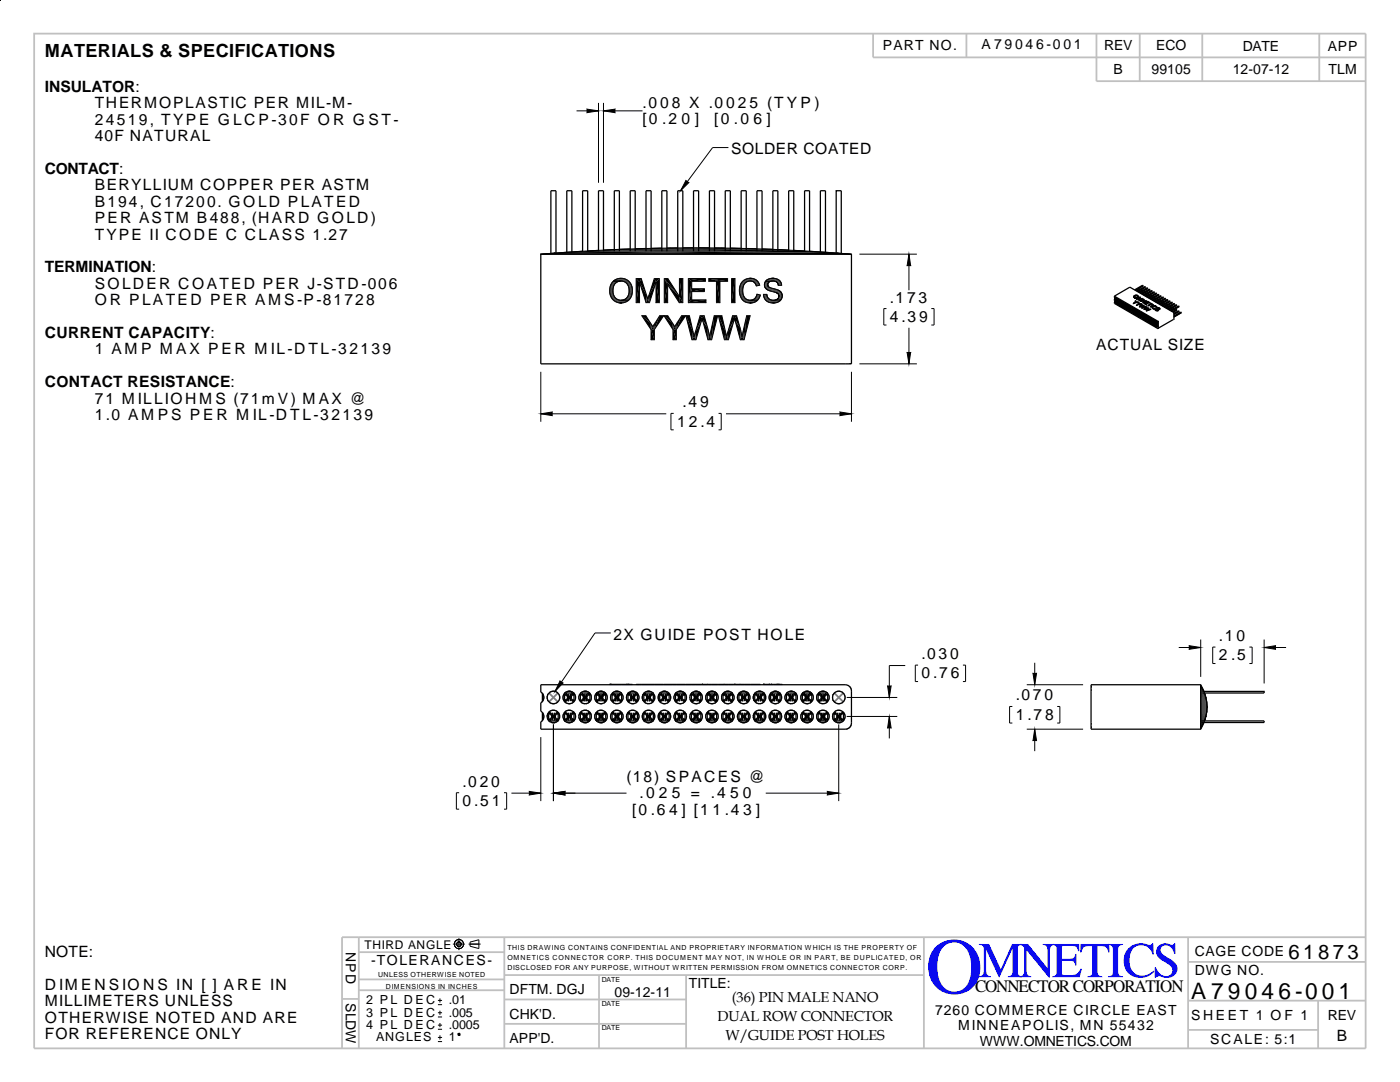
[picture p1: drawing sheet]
<svg xmlns="http://www.w3.org/2000/svg" width="279mm" height="216mm" viewBox="0 0 279 216" stroke-linecap="round" stroke-linejoin="round" font-family="sans-serif">
<defs><g id="words">
<text font-size="15.9" fill="#0a0aef" x="184.7" y="198.2">O</text>
<text font-size="10" fill="#0a0aef" x="195.2" y="195">MNETICS</text>
<g font-size="4.5">
<text x="237.7" y="199.2">A 7</text>
<text x="245.1" y="199.2">9</text>
<text x="248.4" y="199.2">0</text>
<text x="251.8" y="199.2">4</text>
<text x="255.1" y="199.2">6 -0</text>
<text x="263.8" y="199.2">0</text>
<text x="267.1" y="199.2">1</text>
</g>
<g font-size="4">
<text x="257.2" y="191.3">61</text>
<text x="263" y="191.3">8</text>
<text x="266" y="191.3">7</text>
<text x="268.9" y="191.3">3</text>
</g>
<text font-size="3.6" x="9" y="11.4">MATERIALS &amp; SPECIFICATIONS</text>
<text font-size="3.5" x="194.6" y="198">CONNECTORCORPORATION</text>
<g font-size="3.1">
<text x="9" y="18.3">INSULATOR:</text>
<text x="18.9" y="21.6">THERMOPLASTIC PER MIL-M-</text>
<text x="128.2" y="21.5">.0</text>
<text x="131.7" y="21.5">0</text>
<text x="134" y="21.5">8 X .0</text>
<text x="144.9" y="21.5">0</text>
<text x="147.3" y="21.5">2</text>
<text x="149.6" y="21.5">5 (T Y P )</text>
<text x="18.9" y="28.2">40F NATURAL</text>
<text x="18.9" y="24.9">24519, TYP E G LC P -30F O R G S T-</text>
<text x="128.2" y="24.7">[0 .2</text>
<text x="136" y="24.7">0 ]</text>
<text x="142.6" y="24.7">[0 .0</text>
<text x="150.4" y="24.7">6 ]</text>
<text x="9" y="34.7">CONTACT:</text>
<text x="145.9" y="30.8">SOLDER COATED</text>
<text x="18.9" y="41.2">B194, C17200. G O LD PLATED</text>
<text x="18.9" y="38">BERYLLIUM COPPER PER ASTM</text>
<text x="18.9" y="44.5">PER ASTM B488, (HARD GOLD)</text>
<text x="18.9" y="47.8">TYPE II CODE C CLASS 1.27</text>
<text x="9" y="54.3">TERMINATION:</text>
<text x="18.9" y="57.6">SOLDER COATED PER J-STD-006</text>
<text x="18.9" y="60.9">O R PLATED PER AM S-P-81728</text>
<text x="177.6" y="60.4">.1</text>
<text x="177.6" y="64.2">4 .3</text>
<text x="181" y="60.4">7</text>
<text x="183.3" y="60.4">3</text>
<text x="183.5" y="64.2">9</text>
<text x="9" y="67.4">CURRENT CAPACITY:</text>
<text x="18.9" y="70.7">1 A M P M A X P E R M IL-D T L-32139</text>
<text x="218.7" y="69.8">ACTUAL SIZE</text>
<text x="9" y="77.3">CONTACT RESISTANCE:</text>
<text x="18.9" y="80.5">71 M ILLIO H M S (71m V) M AX @</text>
<text x="18.9" y="83.8">1.0 A M P S P E R M IL-D T L-32139</text>
<text x="136.2" y="81.3">.4</text>
<text x="139.7" y="81.3">9</text>
<text x="135.1" y="85.1">1</text>
<text x="137.5" y="85.1">2 .4</text>
<text x="122.4" y="127.7">2X GUIDE POST HOLE</text>
<text x="183.9" y="131.5">.0</text>
<text x="187.3" y="131.5">3</text>
<text x="189.6" y="131.5">0</text>
<text x="243.2" y="127.9">.1</text>
<text x="243.2" y="131.7">2 .5</text>
<text x="246.8" y="127.9">0</text>
<text x="183.9" y="135.3">0 .7</text>
<text x="189.8" y="135.3">6</text>
<text x="202.7" y="139.8">.0</text>
<text x="202.7" y="143.6">1 .7</text>
<text x="206.1" y="139.8">7</text>
<text x="208.4" y="139.8">0</text>
<text x="208.6" y="143.6">8</text>
<text x="125" y="156">(18) SPACES @</text>
<text x="92.3" y="157">.0</text>
<text x="92.3" y="160.8">0 .5</text>
<text x="95.7" y="157">2</text>
<text x="98" y="157">0</text>
<text x="98.2" y="160.8">1</text>
<text x="127.6" y="159.3">.0</text>
<text x="131.5" y="159.3">2</text>
<text x="134" y="159.3">5 = .4</text>
<text x="145.7" y="159.3">5</text>
<text x="148.3" y="159.3">0</text>
<text x="126.2" y="162.5">[0 .6</text>
<text x="133.6" y="162.5">4 ] [1</text>
<text x="142.2" y="162.5">1 .4</text>
<text x="148.3" y="162.5">3 ]</text>
<text x="9" y="191">NOTE:</text>
<text x="9" y="197.5">D IM E N S IO N S IN [ ] A R E IN</text>
<text x="9" y="200.8">MILLIMETERS UNLESS</text>
<text x="9" y="204.1">OTHERWISE NOTED AND ARE</text>
<text x="9" y="207.3">FOR REFERENCE ONLY</text>
<text x="266.8" y="207.6">B</text>
</g>
<g font-size="2.9">
<text x="143.2" y="203.8">DUAL ROW CONNECTOR</text>
<text x="146.1" y="199.9">(36) PIN MALE NANO</text>
<text x="144.8" y="207.5">W/GUIDE POST HOLES</text>
</g>
<g font-size="2.8">
<text x="176.2" y="10">PART NO.</text>
<text x="195.9" y="9.8">A 7</text>
<text x="200.5" y="9.8">9</text>
<text x="202.6" y="9.8">0</text>
<text x="204.7" y="9.8">4</text>
<text x="206.8" y="9.8">6 -0</text>
<text x="212.2" y="9.8">0</text>
<text x="214.3" y="9.7">1</text>
<text x="220.3" y="10">REV</text>
<text x="230.7" y="10">ECO</text>
<text x="248.1" y="10.1">DATE</text>
<text x="265" y="10.1">APP</text>
<text x="222.2" y="14.8">B</text>
<text x="229.8" y="14.8">99105</text>
<text x="246" y="14.8">12-07-12</text>
<text x="265.1" y="14.8">TLM</text>
<text x="69" y="190" transform="rotate(90 69 190)">NPD</text>
<text x="238.4" y="190.7">CAGE CODE</text>
<text x="74.1" y="192.6">-TOLERANCES-</text>
<text x="137.5" y="197.2">TITLE:</text>
<text x="238.5" y="194.6">DWG NO.</text>
<text x="69" y="200.2" transform="rotate(90 69 200.2)">SLDW</text>
<text x="101.7" y="203.2">CHK'D.</text>
<text x="101.7" y="198.3">DFTM. DGJ</text>
<text x="122.6" y="199">09-12-11</text>
<text x="186.6" y="202.6">7260 COMMERCE CIRCLE EAST</text>
<text x="237.7" y="203.6">S H E E T 1 O F 1</text>
<text x="265" y="203.5">REV</text>
<text x="101.7" y="208.2">APP'D.</text>
<text x="191.2" y="205.6">MINNEAPOLIS, MN 55432</text>
<text x="195.5" y="208.6">WWW.OMNETICS.COM</text>
<text x="241.5" y="208.3">SCALE: 5:1</text>
</g>
<g font-size="2.5">
<text x="73.1" y="200.4">2 P L D E C</text>
<text x="73.1" y="202.9">3 P L D E C</text>
<text x="89.6" y="202.9">.005</text>
<text x="89.6" y="200.4">.01</text>
<text x="73.1" y="205.3">4 P L D E C</text>
<text x="75.1" y="207.8">ANGLES</text>
<text x="89.6" y="205.3">.0005</text>
<text x="89.6" y="207.8">1</text>
</g>
<text font-size="2.4" x="72.7" y="189.4">THIRD ANGLE</text>
<g font-size="1.4">
<text x="101.3" y="191.5">OMNETICS CONNECTOR CORP. THIS DOCUMENT MAY NOT, IN W HOLE OR IN PART, BE DUPLICATED, OR</text>
<text x="101.3" y="189.5">THIS DRAW ING CONTAINS CONFIDENTIAL AND PROPRIETARY INFORMATION W HICH IS THE PROPERTY OF</text>
<text x="75.5" y="195">UNLESS OTHERWISE NOTED</text>
<text x="77" y="197.3">DIMENSIONS IN INCHES</text>
<text x="101.3" y="193.5">DISCLOSED FOR ANY PURPOSE, WITHOUT WRITTEN PERMISSION FROM OMNETICS CONNECTOR CORP.</text>
<text x="120.1" y="195.9">DATE</text>
<text x="120.1" y="200.7">DATE</text>
<text x="120.1" y="205.6">DATE</text>
</g>
</g></defs>
<g fill="#000">
<path d="M117.2 22.5l-.1 .1zM117.1 22.5v.1zM117.1 21.7l.1 .1zM117.2 21.8l2.2 .3-2.2 .4zM119.4 22l.7 .1zM119.4 22.1h.7l-.7 .1zM120.4 22.1l2.3-.3v.7zM119.8 22.1h.6v.1zM119.8 22.1l.6-.1zM122.7 21.7h.1l-.1 .1zM122.8 21.7l-.1 .1zM122.7 22.5l.1 .1z"/>
<path d="M136.9 36l.6 .4-1.7 1.7zM135.8 38.1l-.4 .5zM135.7 38l-.3 .6zM136.9 35.9v.1zM137.5 36.4h.1h-.1zM137.5 36.4h.1zM107.9 50.7l5.2-.4 46.5-.3zM107.8 50.7h.1zM107.8 50.8l.1-.1zM110.6 50.4l.1 .1zM113.1 50.3l5.1-.3 36.2-.2zM113.1 50.3l.1 .1z"/>
<path d="M113.1 50.3h.1zM113.1 50.2v.1zM118.2 50l.1 .1zM118.2 50h.1zM118.3 49.9l-.1 .1zM118.2 49.9v.1zM121.7 58.2l.6 .1h-.6zM121.7 58.1h.6l-.6 .1zM121.7 57.9h.6l-.6 .2zM121.7 57.7l.6 .1-.6 .1zM121.7 57.5l.7 .1-.7 .1zM121.6 57.9h.1z"/>
<path d="M121.7 57.7h.1zM121.7 57.6v.1zM121.6 57.6l.1 .1zM121.7 58.3v.1zM121.7 58.3h.1zM121.7 58.1v.1zM121.6 58.2h.1zM121.7 58v.1zM121.6 58.1h.1zM121.7 57.8v.1zM121.6 57.8l.1 .1zM121.7 57.4h.7l-.7 .1z"/>
<path d="M121.7 58.3l.7 .1-.7 .1zM121.7 57.5l.1 .1zM121.7 57.5v.1zM121.8 58.4l-.1 .1zM121.7 58.5v.1zM121.7 58.5h.1zM121.8 57.2l.6 .1-.7 .1zM121.7 58.5h.7l-.7 .1zM121.6 57.3l.1 .1zM121.6 57.4h.1zM121.7 57.4v.1zM121.6 58.6h.1z"/>
<path d="M121.6 58.7l.1-.1zM121.8 57.2l.7-.2zM121.7 58.6l.7 .1-.6 .1zM121.8 57h.7l-.7 .2zM121.8 57.2h.1zM121.7 57.3l.1-.1zM121.8 57.2l-.1 .1zM121.8 58.8v.1zM121.8 58.8l.1-.1zM121.8 58.8h.6l-.6 .1zM121.8 58.9v.1zM121.8 58.9h.1z"/>
<path d="M121.9 56.9h.6l-.7 .1zM121.8 56.9v.1zM121.7 57h.1zM121.8 58.9l.7 .1-.6 .1zM121.9 56.7h.7l-.7 .2zM121.9 56.9l.1-.1zM121.9 56.9h.1zM121.8 59.1h.1zM121.9 59.1h.7l-.7 .1zM121.9 59.1v.1zM121.8 59.2h.1zM122 56.6l.7 .1h-.8z"/>
<path d="M121.8 56.7h.1zM121.8 56.8l.1-.1zM121.9 56.7l.1 .1zM121.9 59.2h.7l-.6 .1zM121.9 59.2l.1 .1zM121.9 59.3h.1zM122.1 56.5h.8l-.9 .1zM122 56.6l.9-.1zM122 56.5v.1zM121.9 56.5l.1 .1zM122 59.3l.8 .1-.8 .1zM122 59.5v.1z"/>
<path d="M122 59.5h.2zM122.2 56.3l.8 .1-.9 .1zM122.1 56.5h.1zM122.1 56.5v.1zM122 59.5h.9l-.8 .1zM122.1 59.6l.8-.1zM122.1 59.6v.1zM122.1 59.6h.1zM122.2 56.3h1zM122.2 56.3h.1zM122.2 56.3v.1zM122.1 59.6h.9l-.8 .1z"/>
<path d="M122.2 59.6v.1zM122.1 59.7h.1zM122.2 59.8v-.1zM122.3 56.2l1.2-.1zM122.3 56.2h.1zM122.3 56.1v.1zM122.2 56.1l.1 .1zM122.2 59.7h1l-.9 .1zM121.7 58.2h.6v.1zM121.7 58.2l.6-.1v.1zM121.7 58.1l.6-.2v.2zM121.7 57.9l.6-.1v.1z"/>
<path d="M121.7 57.7l.7-.1-.1 .2zM122.2 59.8h.1zM122.3 59.8v.1zM122.3 57.8h.1zM122.3 57.7v.1zM122.2 57.9h.1zM122.4 57.8l-.1 .1zM122.3 57.8v.1zM122.2 58.1h.1zM122.3 58.1v.1zM122.2 58.2h.1zM122.3 58.3l.1 .1z"/>
<path d="M122.3 58.3h.1zM122.4 58.2l-.1 .1zM122.3 58.2v.1zM121.7 57.5h.7v.1zM121.7 58.3h.6l.1 .1zM122.3 57.6h.1zM122.3 57.7l.1-.1zM122.4 57.6l-.1 .1zM122.4 57.6v.1zM122.3 58.4h.1zM121.7 57.5l.7-.1v.1zM121.7 58.5l.7-.1v.1z"/>
<path d="M122.3 57.5h.1zM122.4 57.4v.1zM122.3 57.4l.1 .1zM122.3 58.6l.1-.1zM122.4 58.5v.2zM122.4 58.5l.1 .1zM121.7 57.4l.7-.1v.1zM121.7 58.6l.7-.1v.2zM122.4 56.1h1.6zM122.4 56.1l.1 .1zM122.3 56l.1 .1zM122.3 56.1h.1z"/>
<path d="M122.3 56.2l.1-.1zM122.4 56.1v.1zM122.3 57.4h.1zM121.8 57.2h.6v.1zM122.3 57.3h.1zM122.4 57.3l.1-.1zM122.4 57.2v.1zM122.4 59.9h1.3zM122.3 59.8h1.1l-1 .1zM121.8 58.8l.6-.1v.1zM122.4 59.9h1.4zM122.4 59.9v.1z"/>
<path d="M122.4 59.9h.2zM122.4 57.1v.2zM122.4 57.1l.2 .1zM122.3 58.8h.1zM122.5 58.7l-.1 .1zM122.4 58.7v.1zM121.8 58.9l.6-.1 .1 .1zM121.8 57l.7-.1zM122.4 58.9h.1zM122.5 56h.1zM122.5 55.9v.1zM122.4 55.9l.1 .1z"/>
<path d="M121.8 58.9l.7 .1zM121.9 56.9l.7-.1-.1 .1zM122.4 59h.1zM121.9 59.1l.6-.1 .1 .1zM122.6 59v.1zM121.9 56.9l.7-.2zM122.5 56.8h.1zM122.5 56.9l.1-.1zM122.6 56.8l-.1 .1zM121.9 59.2h.7zM121.9 56.7h.8zM122.6 55.9h.1z"/>
<path d="M122.6 55.8v.1zM122.6 55.9l.1 .1zM122.6 56.7h.1zM122.7 56.7h-.1zM122.6 56.6v.1zM122.6 59.2v.1zM122.6 59.1v.1zM122.5 59.2h.1zM122 59.3h.7zM122 56.6h.8zM122.7 56.7l.1-.1zM122.8 56.6l-.1 .1z"/>
<path d="M122.7 56.6v.1zM122.6 56.6l.1 .1zM122.6 59.4l.1-.1zM122.7 59.3v.1zM122.6 59.3h.1zM122 59.3h.7l.1 .1zM122.8 55.8h.1zM122.8 55.8v.1zM122.8 56.6v.1zM122.8 56.6h.1zM122.8 59.4h.1zM122.8 59.3v.1z"/>
<path d="M122.7 59.3l.1 .1zM122 59.5h.9zM122.1 56.5h.8zM122.8 56.4l.1 .1zM122.7 56.5h.2zM122.8 56.6l.1-.1zM122.9 56.4v.1zM122.8 56.5h.1zM122.9 59.5v.1zM122.7 59.5h.2zM122.1 56.5l.9-.1zM122.9 55.8l.1-.1z"/>
<path d="M122.9 55.6v.2zM122.9 56.5h.1zM122.9 56.3v.2zM122.8 59.6l.1-.1zM122.2 56.3h.9zM123 56.4h.1zM123 56.3v.1zM122.9 56.3l.1 .1zM122.1 59.6h.9zM123 59.6v.1zM122.9 55.8l1.9-.1zM123.1 55.6v.1z"/>
<path d="M123 55.6l.1 .1zM123.1 56.3h.1zM122.2 59.7h.9zM123.1 59.7v.1zM123.1 59.7h.1zM122.2 56.3l1.1-.1zM123.2 56.3h.1zM123.2 56.2v.1zM122.2 59.7h1zM123.1 55.7l1.6-.1zM123.2 55.6v.1zM122.3 56.2h1l-1.1 .1z"/>
<path d="M122.3 56.2h1.1zM123.3 56.2v.1zM123.3 56.2l.1 .1zM122.3 59.8h1zM123.3 59.8v.1zM123.2 55.6h1.3zM123.4 55.6v.1zM123.3 55.6h.1zM123.3 56.1l.1 .1zM123.3 56.2h.1zM123.4 56.1v.1zM123.4 49.8v.1z"/>
<path d="M123.4 49.8h.1zM122.3 59.8h1.1zM123.3 59.8h.1zM123.4 55.6h1zM123.4 55.5l.1 .1zM123.4 55.6h.1zM123.5 55.6h-.1zM122.4 59.9h1.1zM123.5 59.8v.1zM123.4 59.8l.1 .1zM122.3 56.2l1.4-.1zM123.4 56.2l.1-.1z"/>
<path d="M123.5 56.1v.1zM123.5 56v.1zM122.4 59.9h1.2zM123.6 59.9l.1 .1zM123.6 59.9h.1zM123.6 59.8v.1zM122.3 56.2l.1-.1h1.3zM122.4 56.1h1.3zM123.5 55.6l.7-.1zM123.6 55.5h.1zM123.5 55.5h.2zM123.6 56l.1 .1z"/>
<path d="M123.5 56.1h.2zM123.7 59.9h.1zM123.7 59.8v.1zM122.4 56.1h1.4zM123.7 56.1l.1 .1zM123.7 56.1h.1zM123.8 56l-.1 .1zM123.7 55.5h.5zM123.9 55.5h-.1zM123.8 55.4v.1zM123.7 55.5h.1zM123.8 59.9h.1z"/>
<path d="M123.8 59.8v.1zM123.8 56.1h.2zM123.9 56l-.1 .1zM123.8 56v.1zM122.4 59.9h1.5zM123.9 59.9v.1zM123.9 59.9h.1zM124 55.5v.1zM123.8 55.5h.2zM123.9 55.6l.1-.1zM123.9 56l.1 .1zM124 56v.1z"/>
<path d="M123.9 59.9h1.6zM124 56.1h1.5zM124 56.1h.1zM124 59.9h.1zM124 59.8v.1zM123.8 55.5h.3zM124.1 55.5v.1zM124.1 55.5l.1 .1zM124 55.5h.1zM124 55.6l.1-.1zM124.1 56.1l1.5 .1zM124 56.1l1.6 .1z"/>
<path d="M124.1 56.1h.1zM124.1 56v.1zM124.1 59.9h1.4zM124 59.9h1.5zM124.2 59.8l-.1 .1zM124.1 59.8v.1zM124.2 56.1l1.4 .1zM124.2 59.9h.1zM124.3 59.8l-.1 .1zM124.2 56v.1zM123.8 55.5h.4zM123.5 55.6h.9z"/>
<path d="M124.2 55.5v.1zM124.1 55.5h.1zM124.2 55.6v-.1zM124.2 56.1h.1zM124.2 56.2l.1-.1zM124.3 56.1v.1zM124.3 59.9h1.2zM124.3 59.9h.1zM123.4 55.6h1.1zM124.4 55.6v.1zM124.3 55.5l.1 .1zM124.3 55.6h.1z"/>
<path d="M124.4 56.1v.1zM124.4 59.8h.1zM124.5 59.8h-.1zM124.4 59.7v.1zM124.4 56.1l1.2 .1zM124.5 56.1v.1zM123.2 55.6h1.5zM124.5 55.6h.1zM124.5 55.5v.1zM124.5 59.8v.1zM124.6 56.1v.1zM124.5 59.8h1.1z"/>
<path d="M124.7 59.7l-.1 .1zM124.6 59.7v.1zM123.1 55.7h1.7zM124.7 55.6v.1zM124.7 59.7h.9v.1zM124.6 59.8h1zM124.7 59.7h.1zM124.7 59.6v.1zM124.8 59.7v.1zM124.7 56.3h1zM124.8 56.2v.1zM124.7 56.3h.1z"/>
<path d="M124.8 56.3l-.1 .1zM124.8 55.6v.1zM124.8 59.7h.8zM124.9 59.5v.1zM124.8 59.5l.1 .1zM124.8 59.6h.1zM124.8 56.3l1 .1zM124.9 56.4l.1 .1zM124.9 56.4h.1zM124.9 56.3v.1zM124.9 59.6h.8zM125 55.6l-.1 .2z"/>
<path d="M124.9 55.6v.2zM124.9 55.7v.1zM125 56.5l.9 .1zM125 56.4v.1zM125 56.5h.1zM124.9 59.6l.9-.1zM125 59.5h.1zM125 59.4v.1zM124.9 59.4l.1 .1zM125.1 56.5l.8 .1zM125.1 56.5v.1zM125.1 56.5h.1z"/>
<path d="M125.1 59.4l.7 .1h-.8zM125.1 55.8h.1zM125.1 55.7v.1zM125.1 59.4h.1zM125.1 59.4v.1zM125.1 56.6l.8 .1zM125.1 56.6h.1zM125.1 59.4l.8-.1v.1zM125.1 59.4l.1-.1zM125.2 59.3l-.1 .1zM125.1 59.2v.2zM125.2 56.7l.8 .1z"/>
<path d="M125.2 56.7v.1zM125.2 56.7h.1zM125.2 59.3l.1-.1zM125.3 59.2l-.1 .1zM125.2 59.2v.1zM125.1 59.2l.1 .1zM125.2 55.8v.1zM125.1 55.8l.1 .1zM125.1 55.9h.1zM125.1 56.7l.1 .1zM125.2 56.8v.1zM125.3 59.2l.6 .1h-.7z"/>
<path d="M125.2 59.2h.1zM125.3 56.9l.7-.1v.2zM125.3 56.9l.7 .1zM125.2 56.9h.1zM125.3 56.9v.1zM125.3 56.9h.1zM125.3 59.1l.7 .1h-.7zM125.3 59.1h.1zM125.4 59l-.1 .1zM125.3 59.1v.1zM125.3 56.9l.7 .1h-.6zM125.2 57l.1-.1z"/>
<path d="M125.3 56.9l.1 .1zM125.3 55.9v.1zM125.2 56h.1zM125.4 57l.7 .1zM125.4 59h.7l-.8 .1zM125.4 59v.1zM125.4 57.1l.8 .2h-.7zM125.4 58.9l.7 .1h-.7zM125.4 58.9v.1zM125.5 58.8l.7-.1-.1 .1zM125.5 56.1v.1zM125.5 56.1h.1z"/>
<path d="M125.3 58.7l.2 .1zM125.4 57.2l.1 .1zM125.3 57.3h.2zM125.5 57.4h.7l-.7 .1zM124.4 59.8h1.2zM124.2 59.9h1.3zM125.4 59.9h.1zM125.4 60l.1-.1zM125.5 59.9v.1zM125.5 57.4v.1zM125.5 57.4l.1-.1zM125.5 57.5l.7 .1h-.7z"/>
<path d="M125.5 58.5l.7 .2h-.7zM125.5 58.5h.1zM125.5 58.4v.1zM125.5 57.5v.1zM125.5 57.5h.1zM125.5 57.6l.7 .1h-.7zM125.5 58.4l.7 .1h-.7zM125.5 58.4h.1zM125.5 57.6v.1zM125.5 57.6h.1zM125.5 57.9l.7 .1h-.7zM125.5 58h.7l-.7 .1z"/>
<path d="M125.5 58.1l.7 .1-.7 .1zM125.5 58.3h.7l-.7 .1zM125.5 58.2v.1zM125.4 58.3h.1zM125.5 58.1v.1zM125.5 58.1h.1zM125.5 58h.1zM125.5 57.9v.1zM125.5 58l.1 .1zM125.5 57.9h.1zM125.5 57.8v.1zM125.4 57.8l.1-.1z"/>
<path d="M125.5 57.7v.1zM125.6 59.8h.1zM125.6 59.7v.1zM124.5 56.2h1.1zM124.3 56.1l1.3 .1zM124 56.1h1.5l.1 .1zM125.5 56.3l.1-.1zM125.6 56.1v.1zM125.5 56.1l.1 .1zM125.5 56.2h.1zM124.7 59.7h.9zM125.6 59.7l.1 .1z"/>
<path d="M125.6 59.7h.2zM124.6 56.2l1.1 .1zM125.7 56.3v.1zM125.7 56.3h.1zM124.9 59.6h.8l-.1 .1zM125.7 59.6l.1 .1zM125.7 59.6h.1zM124.8 56.3h.9l.1 .1zM124.9 56.4h.9zM125.7 56.5l.1-.1zM125.8 56.3v.1zM125.7 56.3l.1 .1z"/>
<path d="M125.7 56.4h.1zM125.1 59.4h.8l-.1 .1zM125.7 59.5h.1zM125.8 59.5v.1zM125.8 59.5l.1 .1zM125 56.5l.8-.1 .1 .2zM125.1 56.6h.8v.1zM125.1 59.4h.8zM125.9 59.3v.1zM125.8 59.3l.1 .1zM125.2 56.7h.7l.1 .1zM125.9 56.7v.1z"/>
<path d="M125.9 56.7h.1zM125.2 59.3h.7l-.8 .1zM125.2 56.8h.8zM125.3 59.2h.7l-.1 .1zM125.9 56.8h.1zM126 59.1v.1zM125.4 57h.6l.1 .1zM125.4 58.9l.7-.1v.2zM125.3 59.1l.8-.1-.1 .2zM126 59h.1zM125.4 57.1h.7l.1 .2zM125.5 58.8h.6l-.7 .1z"/>
<path d="M126 57.2l.1-.1zM126.1 57v.1zM126.1 58.7v.1zM125.5 57.4l.7-.1v.1zM125.5 57.3h.7l-.7 .1zM125.5 58.7h.7l-.7 .1zM126 57.3h.2zM126.2 57.3l-.1 .1zM126.1 57.2l.1 .1zM126.2 58.7v.1zM126.2 58.6v.1zM125.5 57.5l.7-.1v.2z"/>
<path d="M125.5 58.5h.7v.2zM126.1 57.4h.1zM126.2 57.3v.1zM126.2 58.5v.1zM126.2 58.5h.1zM125.5 57.6h.7v.1zM126.2 57.6v.1zM126.2 57.6h.1zM125.5 57.7h.7v.1zM125.5 57.9l.7-.1v.2zM125.5 57.7l.7 .1-.7 .1zM125.5 58.1l.7-.1v.2z"/>
<path d="M125.5 58.3l.7-.1v.1zM125.5 58.4l.7-.1v.2zM126.1 57.7h.1zM126.2 57.7v.1zM126.1 57.6l.1 .1zM126.2 57.8v.2zM126.2 57.8h.1zM126.2 58v.1zM126.2 58h.1zM126.2 58.2v.1zM126.2 58.2h.1zM126.1 58.3h.1z"/>
<path d="M126.1 58.4l.1-.1zM126.2 58.3v.1zM127 55.6l.6 .7-.6 4.1zM127.6 56.3l1.5 2.7-.2 1.4zM127.6 56.3v4.1h-.6zM128 55.6l1.1 3.4-1.5-2.7zM127 55.6h1l-.4 .7zM128 55.6v.1zM128 55.6h.1zM128 55.5v.1zM128.6 49.5v.1zM128.5 49.5l.1 .1z"/>
<path d="M128.5 49.6h.1zM128.5 49.7l.1-.1zM129.1 59l-.2 1.4zM129.1 59l.1-.1zM129 58.9l.1 .1zM129.1 59.2l-.2 1.2zM129.2 59.4v.1zM129.2 59.4l-.3 1zM129.1 59.5h.1zM129.2 59.6l-.3 .8zM129.3 59.7l.1-.1zM129.3 59.7v.1z"/>
<path d="M129.3 59.7h.1zM129.3 59.6l.3 .8zM129.3 59.5l.3 .9zM129.4 59.4l.2 1zM129.3 59.5h.1zM129.5 59.1l.1 1.3zM129.4 59.1v.1zM129.3 59.2h.1zM129.4 58.9h.1zM130.6 55.6h1l-.7 .7zM130.5 55.6h.1zM131.6 55.6v4.8l-.7-4.1z"/>
<path d="M130.6 55.6l.3 .7-1.4 2.6zM130.8 56.3h.1zM131.6 55.6v.1zM132.6 55.6h.7l2.3 3.6zM132.6 55.6l3 3.6-2.4-2.4zM133.3 56.7l-.1 .1zM133.2 56.8h.2zM133.2 56.7v.1zM133.3 55.6v.1zM133.3 55.6h.1zM133.8 49.4v.1zM133.6 49.5h.2z"/>
<path d="M135.6 55.6l.7 4.8-.7-1.2zM133.2 56.8l2.4 2.4v1.2zM135.6 59.2l.1-.1zM135.5 59.2h.1zM135.5 55.6h.1zM135.6 55.6h.7v4.8zM136.3 55.6v.1zM136.3 55.6h.1zM137.4 55.6h3.4v.5zM137.4 55.6h.1zM138 57.6v.6l-.6 2.2zM138 56.1v1.5l-.6 2.8z"/>
<path d="M137.4 55.6l3.4 .5h-2.8zM138 56.1v.1zM138 56.1h.2zM138 57.6v.1zM138 57.6l.1 .1zM138 58.1v.1zM138.1 58.1l-.1 .1zM138 59.8v.1zM138 59.8h.2zM138.9 49.4v.2zM138.9 49.4h.1zM138 58.2l2.6-.6v.6z"/>
<path d="M138 57.6h2.6l-2.6 .6zM140.6 57.6v.1zM140.6 57.6l.1 .1zM140.5 58.2h.1zM140.7 58.1l-.1 .1zM140.6 58.1v.1zM140.8 55.6v.1zM140.7 55.5l.1 .1zM140.7 56.1h.1zM140.7 56.2l.1-.1zM140.8 56.1v.1zM137.4 60.4l.6-.6h2.9z"/>
<path d="M140.9 59.8v.1zM140.9 59.8h.1zM141.4 56.1h.1zM141.5 56.1v.1zM141.4 55.6h.1zM143 56.1l.1 .1zM143 56.1h.1zM141.5 55.6l2.2 .5h-2.2zM141.5 55.6l3.7 .5h-1.5zM143.6 56.1h.1zM143.6 56.2l.1-.1zM144.1 49.4v.1z"/>
<path d="M144 49.5h.1zM144 49.6l.1-.1zM141.5 55.6h3.7v.5zM145.2 55.6v.1zM145.2 55.6h.1zM145.2 56.1v.1zM145.2 56.1l.1 .1zM145.2 56.1h.1zM146 55.6h.7l-.7 4.8zM146.7 55.6v.1zM146.7 55.6h.1zM147.6 57.8h.6l-.6 .2z"/>
<path d="M147.6 57.6l.7 .1-.7 .1zM147.6 58l.6 .1h-.6zM147.6 58l.6-.2v.2zM147.6 58.1v.1zM147.6 58.1h.1zM147.6 58v.1zM147.6 58h.1zM147.6 57.8v.1zM147.6 57.8h.1zM147.6 57.5l.7 .1h-.7zM147.6 58.3l.7 .1h-.7zM147.6 58.1l.7 .2h-.7z"/>
<path d="M147.6 58.3v.1zM147.6 58.4l.1 .1zM147.6 58.4h.1zM147.5 58.2l.1 .1zM147.5 58.3h.1zM147.5 57.6h.1zM147.5 57.7l.1-.1zM147.6 57.6v.1zM147.6 57.3h.7l-.7 .2zM147.6 58.4l.7 .1h-.7zM147.7 58.5h-.1zM147.6 58.4v.1z"/>
<path d="M147.6 58.5h.1zM147.6 57.4v.1zM147.5 57.4l.1 .1zM147.7 57.1h.6l-.7 .2zM147.6 57.3l.7-.2zM147.6 57.3l.1-.1zM147.6 57.2v.1zM147.6 58.5l.7 .2h-.7zM147.6 58.6v.1zM147.5 58.7h.1zM147.7 57l.7 .1h-.7zM147.6 58.7l.7 .1h-.6z"/>
<path d="M147.6 58.7l.1 .1zM147.7 58.8h.1zM147.6 57l.1 .1zM147.6 57.1h.1zM147.7 57.1l-.1 .1zM147.8 56.8l.6 .1-.7 .1zM147.7 57l.7-.1zM147.7 56.9v.1zM147.7 58.8l.7 .1-.7 .1zM147.6 58.9l.1 .1zM147.6 59h.1zM147.7 59v.1z"/>
<path d="M147.8 56.7h.7l-.7 .1zM147.7 59h.7l-.6 .1zM147.8 59.1l.6-.1v.1zM147.8 56.8l-.1 .1zM147.8 56.8v.1zM147.9 56.6h.7l-.8 .1zM147.8 59.1l.7 .1-.7 .1zM147.8 59.2v.1zM147.9 56.5h.8l-.8 .1zM147.9 56.6v.1zM147.8 59.3l.8 .1h-.7zM148 56.4h.8l-.9 .1z"/>
<path d="M147.9 56.5h.1zM147.8 56.4l.1 .1zM147.9 59.4h.7l-.6 .2zM148 59.5v.1zM147.9 59.5l.1 .1zM148 59.6l.1-.1zM148.1 56.3h.8l-.9 .1zM148 56.4l.9-.1zM148 56.3v.1zM147.9 56.3l.1 .1zM147.9 56.4h.1zM148 59.6h.8l-.8 .1z"/>
<path d="M148.1 59.6l-.1 .1zM148 59.6v.1zM148 59.7l.1 .1zM148 59.7h.1zM148.2 56.2h1l-1.1 .1zM148.1 56.3l.1-.1zM148.1 56.2v.1zM148.1 56.3v.1zM148.1 59.8h1.1zM148 59.7h.9l-.8 .1zM148.1 59.7v.1zM148 59.8h.1z"/>
<path d="M148.1 59.8l.1 .1zM148.1 59.8l.1-.1zM148.2 56.2l1.3-.1zM148.2 56.2l1.2-.1zM148.1 56.1l.1 .1zM148.1 56.2h.1zM148.2 56.2v.1zM148.2 59.9h1.2zM148.2 59.8v.1zM148.2 59.9h.1zM147.6 57.8l.7-.1-.1 .1zM147.6 58h.6v.1z"/>
<path d="M148.2 57.8h.1zM148.2 57.7v.1zM148.2 58h.1zM148.2 57.8v.2zM148.2 58.1h.1zM148.3 58l-.1 .1zM148.2 58v.1zM147.6 57.6h.7v.1zM147.6 57.5l.7-.1v.2zM147.6 58.3h.7v.1zM147.6 58.1h.6l.1 .2zM148.3 57.6v.1z"/>
<path d="M148.3 57.6h.1zM148.1 57.7h.2zM148.2 57.6l.1 .1zM148.1 58.3h.2zM148.2 58.1l.1 .2zM148.2 58.2l.1 .1zM148.3 58.4v.1zM148.3 58.4h.1zM147.6 57.5l.7-.2zM147.6 58.4h.7v.1zM148.2 56.2l1.4-.1zM148.2 56.1h.1z"/>
<path d="M148.3 56.1v.1zM148.3 57.4v.1zM148.3 57.4h.1zM148.3 58.5v.1zM148.3 58.5h.1zM147.6 57.3l.7-.1v.1zM147.6 58.5h.7v.2zM148.3 57.3l.1 .1zM148.3 57.2v.1zM148.3 58.7h.1zM148.4 58.6l-.1 .1zM148.2 59.9h1.3z"/>
<path d="M148.3 60l1.2-.1zM148.2 59.9l.1 .1zM148.2 60h.1zM148.3 60v.1zM148.2 57.3l.1-.1zM147.7 57.1h.7zM147.6 58.7h.7v.1zM148.3 57.1l.1 .1zM148.3 58.8h.1zM148.3 58.7v.1zM147.7 58.8l.7 .1zM148.4 58.9h.1z"/>
<path d="M147.7 57h.7v.1zM148.4 56h.1zM148.4 56v.1zM148.3 57l.1 .1zM148.4 57v.1zM147.7 59h.7zM148.4 59v.1zM147.8 56.8h.7zM148.3 56.9h.1zM148.5 59l-.1 .1zM147.8 56.8l.7-.1zM147.8 59.1l.7 .1z"/>
<path d="M148.4 56.8h.1zM148.5 59.1v.1zM148.4 59.2h.1zM148.5 55.9h.1zM148.4 55.9h.1zM148.5 55.9v.1zM147.8 56.7l.8-.1zM147.8 59.3h.7zM148.5 56.7v.1zM148.5 59.2v.1zM147.8 59.3l.8 .1zM148.6 59.4h.1z"/>
<path d="M148.6 59.2v.2zM147.9 56.6h.7zM148.5 56.6h.1zM148.6 56.6v.1zM147.9 59.4h.7zM147.9 56.6l.8-.1zM148.6 55.8h.1zM148.7 55.7l-.1 .1zM148.6 56.6h.1zM148.6 56.6l.1-.1zM148.7 56.5l-.1 .1zM148.6 56.5v.1z"/>
<path d="M148.6 59.4v.1zM148 59.6l.7-.1zM147.9 56.5l.9-.1zM148.6 56.4l.1 .1zM148.7 56.5h.1zM148.8 56.4l-.1 .1zM148.7 56.4v.1zM148.7 59.5h.1zM148.7 59.4v.1zM148 59.6h.8zM148 56.4h.8zM148.8 55.7h1.8z"/>
<path d="M148.8 55.7l-.1 .1zM148.7 56.4h.1zM148.7 56.5l.1-.1zM148.8 56.4v.1zM148.7 59.5l.1 .1zM148.7 59.6h.1zM148 59.7l.8-.1zM148.8 56.3v.1zM148.8 56.4h.1zM148.9 56.3l-.1 .1zM148.8 59.6l.1 .1zM148.8 59.6h.1z"/>
<path d="M148.9 59.5l-.1 .1zM148.8 59.5v.1zM148.9 55.7h1.6zM148.9 55.7h.1zM148.9 55.7l.1-.1zM148.9 55.6v.1zM148 59.7h.9zM148.1 56.3h.9zM148.9 56.2v.1zM148.8 56.3h.1zM148.9 59.7v.1zM148.9 59.7h.1z"/>
<path d="M148.1 59.8l.9-.1zM148.1 56.3l1-.1zM148.9 56.2l.1 .1zM149 56.2v.1zM149 59.6v.1zM149.1 55.6h1.2zM149.1 55.6h1.3zM149.1 55.6h.1zM149.1 55.6v.1zM148.1 59.8h1zM148.1 56.3l1.1-.1zM149 56.2h.1z"/>
<path d="M149.1 56.1v.1zM149.1 59.8l.1-.1zM148.1 59.8h1.1l-1 .1zM148.2 56.2h1.1zM149.1 56.2h.1zM149.2 59.8h.1zM149.2 59.7v.1zM149.2 55.6h1zM149.2 55.6v.1zM149.2 55.6h.1zM148.2 59.9l1.1-.1zM149.3 49.5v.1z"/>
<path d="M149.2 49.6h.1zM149.2 56.1l.1 .1zM149.2 56.2h.1zM149.3 56v.2zM149.2 56l.1 .2zM149.3 59.8l.1 .1zM149.3 59.8h.1zM149.3 55.6l.8-.1zM149.3 55.6l.1-.1zM149.4 55.5l-.1 .1zM149.4 56.1v.1zM149.4 56.1h.1z"/>
<path d="M149.3 59.9h.1zM149.4 56l.1 .1zM149.4 59.8l.1 .1zM149.4 59.9h.1zM149.5 55.5h.5zM149.5 55.5v.1zM149.5 55.5h.1zM149.5 56.1l.1 .1zM149.5 56.1h.1zM149.6 56l-.1 .1zM149.5 56v.1zM149.6 59.8l-.1 .1z"/>
<path d="M149.5 59.8v.1zM149.5 60v-.1zM148.3 60l1.3-.1zM149.6 55.5h.3zM149.6 55.5v.1zM149.6 59.9h.1zM149.6 59.8v.1zM149.6 56v.1zM149.7 56l-.1 .1zM148.3 60l1.4-.1zM149.7 59.9v.1zM149.7 59.9h.1z"/>
<path d="M148.3 56.1h1.4zM149.7 56v.1zM149.7 56.1h.1zM149.8 56l-.1 .1zM149.8 55.5v.1zM149.7 55.5h.1zM149.7 55.6l.1-.1zM149.8 59.9h1.4zM149.7 59.9h1.5zM149.8 56.1h1.4zM149.8 56v.1zM149.8 56.1h.1z"/>
<path d="M149.8 59.8v.1zM149.7 59.8l.1 .1zM149.9 55.5v.1zM149.9 55.5h.1zM149.8 56l.1 .1zM149.8 56.2l.1-.1zM149.9 56v.1zM150 59.8l-.1 .1zM149.9 59.8v.1zM149.8 59.8l.1 .1zM149.8 59.9h.1zM150 56.1h1.2z"/>
<path d="M149.6 55.5h.4zM150 55.5h.1zM150 55.4v.1zM149.9 56.1h.1zM149.9 56.2l.1-.1zM150 56.1v.1zM150.1 59.8l-.1 .1zM149.9 59.9h.1zM150 59.9l-.1 .1zM150.1 56.1h1.1zM150 56l.1 .1zM150 56.1h.1z"/>
<path d="M150.1 56.1v.1zM150.1 59.9v.1zM150.1 59.9h.1zM149.5 55.5h.6zM150.1 55.5v.1zM150 55.6l.1-.1zM150.1 56.1l1.2 .1zM150.1 59.9h1.1zM149.3 55.6h.9zM150.2 55.6v.1zM150.2 55.5v.1zM150.1 55.5l.1 .1z"/>
<path d="M150.1 55.6h.1zM150.2 59.8h1.1zM150.2 59.7v.1zM150.3 56.2h1zM150.3 59.8l1-.1zM149.2 55.6h1.1zM150.3 55.6v.1zM150.2 55.6h.1zM150.3 56.1v.1zM150.2 56.2h.1zM150.2 59.8h.1zM150.4 56.2l.9 .1z"/>
<path d="M150.3 56.3l.1-.1zM150.4 56.2v.1zM150.3 59.8l.1-.1zM150.4 59.7v.1zM150.4 56.3h.9zM150.4 56.3h.1zM150.5 56.2l-.1 .1zM150.4 59.7h.9zM150.5 59.7h.1zM150.5 59.7v.1zM150.5 56.3l.9 .1zM150.5 56.3v.1z"/>
<path d="M150.5 56.3h.1zM150.6 56.2l-.1 .1zM150.5 59.7l.9-.1zM149.1 55.6l1.4 .1zM150.6 55.6l-.1 .1zM150.4 59.6h.1zM150.5 59.7v-.1zM150.5 56.3l.1 .1zM150.5 56.4h.1zM150.6 56.4v.1zM150.5 59.6h.9zM150.6 56.4l.8 .1z"/>
<path d="M150.6 56.3v.1zM150.7 56.3l-.1 .1zM150.6 59.5v.1zM150.5 59.5l.1 .1zM150.5 59.6h.1zM150.5 59.7l.1-.1zM150.6 56.5l.9 .1zM148.9 55.7h1.7zM150.7 55.6l-.1 .1zM150.6 55.6v.1zM150.5 55.7h.1zM150.6 56.5v.1z"/>
<path d="M150.6 56.5h.1zM150.6 59.5h.1zM150.7 59.4l-.1 .1zM150.6 59.5l.1 .1zM150.7 56.4v.1zM150.7 56.5h.1zM150.7 59.5h.8zM150.7 59.5v.1zM150.7 56.6l.9 .1zM148.8 55.7l1.9 .1zM150.7 55.6v.2zM150.6 56.6h.1z"/>
<path d="M150.7 56.6v.1zM150.7 56.6l.1 .1zM150.7 59.4h.8zM150.7 59.4h.2zM150.7 59.4l.1 .1zM150.8 56.7h.8zM150.8 56.7h.1zM150.8 59.4l.8-.1-.1 .1zM150.8 59.4h.7zM150.8 56.7l.8 .1zM150.8 55.8v.1zM150.8 55.8h.1z"/>
<path d="M150.9 56.6l-.1 .1zM150.7 59.3l.1 .1zM150.7 59.4h.1zM150.8 59.4h-.1zM150.9 56.8l.7 .1zM150.9 56.8l-.1 .1zM150.8 59.2l.1 .1zM150.7 59.3h.2zM150.9 56.9h.1zM150.9 59.2l.7 .1zM150.9 55.9l.1-.1zM151 55.8l-.1 .1z"/>
<path d="M150.9 55.8v.1zM150.9 59.2l.1 .1zM150.8 59.2h.1zM150.9 59.2v.1zM150.9 59.1l.7 .1zM150.9 59.1h.1zM150.9 57l.7-.1zM150.9 57.1l.1 .1zM151 59.1h.7zM151 59v.1zM150.9 59l.1 .1zM151 59h.7l-.7 .1z"/>
<path d="M151 55.9l.1 .1zM151 55.9h.1zM151 55.8v.1zM151 59l.1-.1zM151 59h.1zM151 58.9l.7 .1zM150.9 58.9h.1zM151.1 58.7l.6 .2-.7-.1zM151 58.8l.1-.1zM151.1 58.7l-.1 .1zM151.1 56v.1zM151 56h.1z"/>
<path d="M151 60h.1zM151.1 60v.1zM149.7 56.1l1.4-.1zM151.1 56l.1 .2zM151.1 56h.1zM150 59.9h1.2zM149.9 59.9h1.3zM151.1 59.9h.1zM151.2 59.9v.1zM151.2 59.9l.1 .1zM149.9 56.1h1.3zM151.1 56.2l.1-.1z"/>
<path d="M151.2 56v.1zM151.1 56.1h.1zM151.3 59.8v.1zM151.3 59.8h.1zM150.2 56.2h1.1zM151.2 56.3l.1-.1zM151.3 56.1v.1zM151.2 56.1l.1 .1zM151.2 56.2h.1zM151.2 59.8l.1-.1zM151.3 59.7l.1 .1zM151.4 56.2l-.1 .1z"/>
<path d="M151.3 56.2v.1zM151.2 56.3h.1zM150.6 56.4h.8zM151.4 56.4v.1zM151.4 56.4h.1zM151.4 56.3v.1zM150.6 59.6l.9-.1-.1 .1zM151.4 59.6l.1 .1zM151.5 59.6h-.1zM151.3 59.6h.1zM151.3 56.5h.1zM150.6 59.5h.9z"/>
<path d="M150.7 56.5l.8 .1zM151.5 56.6h.1zM150.7 59.5l.8-.1v.1zM150.8 56.7h.8v.1zM151.4 56.7h.2zM151.6 56.7l-.1 .1zM151.6 56.7v.1zM150.9 59.3h.7zM151.6 59.3l.1 .1zM151.6 59.3h.1zM151.6 59.2v.1zM150.9 56.8h.7v.1z"/>
<path d="M151.5 56.8h.1zM150.9 56.9h.7zM151.6 56.9l.1 .1zM151.6 56.9h.1zM151.6 56.9v.1zM150.9 59.2h.7v.1zM150.9 59.1h.8l-.1 .1zM151.6 59.1h.1zM151 58.9h.7v.1zM151 59.1l.7-.1v.1zM151.6 58.9l.1 .1zM151.6 59h.1z"/>
<path d="M151.7 59v.1zM151.7 58.9v.1zM151 58.8l.7 .1zM151.7 58.9l.1-.1zM151.8 58.8l-.1 .1zM152.4 58.7l.7 .1h-.7zM152.4 58.8v.1zM152.4 58.8h.1zM152.4 58.6v.1zM152.4 58.8l.7 .1-.7 .1zM152.4 58.9v.1zM152.3 58.9l.1 .1z"/>
<path d="M152.4 59l.1-.1zM152.4 59h.7l-.7 .1zM152.4 59.1l-.1 .1zM152.4 59.1h.1zM152.4 59.1h.7l-.7 .1zM152.4 59.2v.1zM152.4 59.2h.1zM152.4 59.2h.8l-.7 .1zM152.4 59.2l.1 .1zM152.4 59.3h.1zM152.5 59.3h.7zM152.5 59.4v.1z"/>
<path d="M152.5 59.4h.1zM152.5 59.4h.8l-.8 .1zM152.5 59.5h.8zM152.5 56.7h.7zM152.6 56.6l.6 .1zM152.5 56.8h.7zM152.5 56.8l.7-.1zM152.5 56.9h.7zM152.5 56.9l.7-.1zM152.6 56.9l-.1 .1zM152.5 56.9v.1zM152.5 57h.1z"/>
<path d="M152.5 57h.2zM152.6 56.8l-.1 .1zM152.5 56.8v.1zM152.5 56.9h.2zM152.5 56.7v.2zM152.4 56.8l.1 .1zM152.5 56.8h.2zM152.5 56.7h.2zM152.6 56.6l-.1 .1zM152.4 59.5h.1zM152.6 57.1h.7zM152.6 57l.7 .1z"/>
<path d="M152.6 57h.7zM152.6 56.6h.7zM152.6 56.5h.7zM152.6 57v.1zM152.5 57l.1 .1zM152.6 57.1h.1zM152.5 56.9l.1 .1zM152.6 56.5v.1zM152.5 56.6h.1zM152.6 56.6h.1zM152.5 59.5h.9zM152.6 56.4l.7 .1z"/>
<path d="M152.6 57.2l.7-.1zM152.6 57.1v.1zM152.6 56.5h.1zM152.5 59.6h.1zM152.6 59.6l-.1 .1zM152.6 57.2h.8zM152.7 56.4h.7zM152.7 57.1l-.1 .1zM152.6 56.4l.1 .1zM152.6 57.2l.9 .1zM152.6 59.6h.9l-.9 .1zM152.6 59.7h.9z"/>
<path d="M152.6 57.3l.1 .1zM152.7 59.6l-.1 .1zM152.6 59.7h.1zM152.7 56.3h.8zM152.7 56.3v.1zM152.6 56.3l.1 .1zM152.5 56.4h.2zM152.6 57.3h.9zM152.7 56.3l.8-.1zM152.6 57.3h.1zM152.7 56.3l.1-.1zM152.7 57.3l.9 .1z"/>
<path d="M152.6 59.7h1zM152.7 57.4h1zM152.7 57.3v.1zM152.7 59.7v.1zM152.6 59.7l.1 .1zM152.7 59.8h.1zM152.7 56.2h1zM152.7 56.2h.9zM152.8 56.1h1zM152.7 56.2h.1zM152.7 56.1v.1zM152.6 56.2h.1z"/>
<path d="M152.7 57.4h1.1zM152.6 57.4h.1zM152.7 57.5v-.1zM152.7 57.4v.2zM152.8 56.1h1.3zM152.7 59.8h1zM152.8 56.1h1.1zM152.8 56.1h.1zM152.8 56.1v.1zM152.8 59.8v.1zM152.7 59.8l.1 .1zM152.8 59.9h.1z"/>
<path d="M152.7 57.4l1.3 .1zM152.7 57.5h.1zM152.7 57.6l.1-.1zM152.8 57.5h1.3zM152.7 57.6h.1zM152.8 57.6v.1zM152.8 57.6h.1zM152.8 56.1l.1-.1zM152.9 56l-.1 .1zM152.8 56v.1zM152.8 59.9h1.4zM152.8 59.9h1.2z"/>
<path d="M152.7 59.9h.1zM152.8 60v-.1zM152.8 59.9v.1zM152.8 59.9l.1 .1zM152.8 57.6h1.5zM152.9 57.5v.1zM152.9 56h.1zM152.9 56v.1zM152.9 57.6h1.7zM152.9 57.7h1.8zM152.9 57.6v.1zM152.9 57.7h.1z"/>
<path d="M153 57.6l-.1 .1zM153 57.7h1.9zM153 57.6v.1zM152.9 57.6l.1 .1zM153 55.8v.1zM152.9 55.9h.1zM152.9 55.8l.1 .1zM152.9 56l.1-.1zM153 57.7l2 .1zM153 57.7l.1 .1zM153 57.7h.1zM153.1 57.7h-.1z"/>
<path d="M153.1 58.7h-.1zM153 58.6v.1zM153 55.9h.1zM153 55.9v.1zM153 58.7h.1zM152.4 58.8h.7zM152.4 58.7l.7 .1zM153 58.8h.1zM153.1 58.8v.1zM153.1 58.9h.1zM153 58.8l.1 .1zM152.4 59h.7z"/>
<path d="M153 59h.1zM153.1 58.9v.1zM153 58.9l.1 .1zM153.1 57.7v.1zM153 59.1l.1-.1zM153.1 59l-.1 .1zM152.4 59.1h.7zM153 59.1h.1zM153.2 59l-.1 .1zM153.1 59v.1zM153.1 55.8l.1 .1zM153 55.9l.1-.1z"/>
<path d="M153.1 55.8v.1zM152.4 59.2h.7zM153 57.8h.1zM153.1 57.8l.1 .1zM152.4 59.2h.8zM153.2 59.2v.2zM153.2 59.2v.1zM153.1 57.9l.1-.1zM153.2 57.8l-.1 .1zM153.2 56.7v.1zM153.2 56.7h.1zM153.2 56.7v.2z"/>
<path d="M153.2 56.7l.1 .1zM153.1 56.8h.1zM153.2 56.8v.1zM153.2 56.8l.1 .1zM153.2 56.8h.1zM153.3 56.7l-.1 .1zM153.2 56.9v.1zM153.2 56.9h.1zM153.3 56.8l-.1 .1zM153.2 56.9l.1 .1zM152.5 59.4h.7zM152.6 57h.6z"/>
<path d="M152.5 57h.7zM152.5 57l.7-.1zM153.2 59.4v.1zM153.1 59.4h.1zM153.2 57.8v.1zM153.2 57.9l.2-.1zM153.3 57.8l-.1 .1zM153.1 56.6l.1 .1zM153.2 56.6v.1zM153.1 57l.1-.1zM153.2 57h.2zM152.5 59.4h.8z"/>
<path d="M152.6 56.6l.7-.1zM153.3 59.4v.1zM153.3 59.4l.1 .1zM153.2 56.6h.1zM153.3 57.1h.1zM153.3 57.1l.1-.1zM153.3 57v.1zM153.2 57l.1 .1zM153.2 56.6l.1-.1zM153.2 56.5h.1zM153.2 55.8l2-.1zM153.3 59.5h.1z"/>
<path d="M153.2 59.4l.1 .1zM153.3 55.6v.1zM153.3 56.5l-.1 .1zM153.2 57.1h.1zM153.3 57.1l.1 .1zM152.6 56.4h.8zM153.2 56.4l.1 .1zM153.4 56.4v.1zM153.4 56.4h.1zM153.4 56.3v.1zM153.3 57.2h.1zM153.4 57.1v.1z"/>
<path d="M153.2 57.1l.2 .1zM153.4 57.2h.1zM153.3 59.6l.1-.1zM153.4 59.5v.1zM152.7 56.4l.7-.1zM153.3 56.3l.1 .1zM153.3 56.4h.1zM153.4 57.2v.1zM153.3 55.7h1.8zM152.6 59.6h.8zM152.7 56.4l.8-.1zM153.4 59.6v.1z"/>
<path d="M153.4 59.6h.1zM153.5 55.6l-.1 .1zM153.4 55.6v.1zM153.4 56.3l.1 .1zM153.4 56.2l.1 .1zM153.4 56.3h.1zM153.4 56.4l.1-.1zM153.5 56.2v.1zM153.5 57.2v.1zM153.4 57.2l.1 .1zM153.4 57.3h.1zM152.6 59.6h.9z"/>
<path d="M153.5 59.6v.1zM153.5 56.3v.1zM153.5 56.3h.1zM153.4 55.7l1.6-.1zM153.5 59.7v.1zM153.5 59.7l.1-.1zM153.6 59.6l-.1 .1zM153.5 55.6h.1zM153.5 57.3v.1zM153.4 56.2h.1zM152.7 57.3h.9zM153.6 57.9v.1z"/>
<path d="M153.6 57.3h.1zM152.7 56.3l.9-.1zM153.6 59.7v.1zM153.6 59.7h.1zM153.6 59.6v.1zM153.5 56.2h.1zM153.6 56.1v.1zM153.5 56.1l.1 .1zM153.5 55.6h1.4zM153.6 55.6l.1 .1zM153.6 55.6h.1zM153.5 57.3l.1 .1z"/>
<path d="M153.5 57.4h.1zM153.7 58l1.9 .1zM153.7 58l-.1 .1zM152.7 56.2l1.1-.1zM153.7 57.4v.1zM153.6 57.4h.1zM153.7 59.8h.1zM153.8 59.7l-.1 .1zM153.7 59.7v.1zM153.6 55.6h1.2zM153.8 55.6v.1zM153.8 55.6l.1-.1z"/>
<path d="M153.8 55.5v.1zM153.8 56.1v.1zM153.8 56.1h.1zM153.8 58.1h1.9zM153.9 56l-.1 .1zM153.8 56v.1zM152.8 59.9l1-.1zM153.9 57.3l-.1 .1zM153.7 57.4h.1zM153.8 55.6h.9zM153.9 55.5v.1zM153.9 55.5h.1z"/>
<path d="M153.9 56.1h.1zM153.9 56v.1zM152.8 59.9l1.1-.1zM153.9 59.8v.1zM153.9 59.8l.1 .1zM153.8 58.2l.1-.1zM153.9 58.1v.1zM152.8 56.1h1.2zM154 56l-.1 .1zM153.9 59.9h.1zM154 57.4v.1zM153.9 55.5h.7z"/>
<path d="M154 58.1l1.7 .1zM154 58v.1zM154.1 55.5h-.1zM154 55.4v.1zM154 56.1v.1zM154 56.1h.1zM154.1 56.1v.1zM154.1 56.1h.1zM154.1 56v.1zM152.8 59.9h1.3zM154 59.8l.1 .1zM154 59.9h.1z"/>
<path d="M154.1 55.5h.2zM154 55.5h.5zM154.1 55.5v.1zM154.1 55.5h.1zM152.8 56.1h1.4zM154.1 56.1l.1 .1zM154.2 56l-.1 .1zM154.2 57.4l-.1 .1zM154.1 57.4v.1zM154 57.5h.1zM154.2 59.9v-.1zM154.2 59.8v.1z"/>
<path d="M154.1 59.8l.1 .1zM154.1 59.9h.1zM154.1 56l.1 .1zM154.2 56.1h.1zM154.2 56v.1zM154.2 58.2h1.6zM154.1 58.2h.1zM154.1 58.3l.1-.1zM154.2 58.2v.1zM154.2 55.5v.1zM154.2 56.1h1.5zM154.2 59.9h.1z"/>
<path d="M154.3 59.8l-.1 .1zM154.3 56l-.1 .1zM154.3 57.6l.1-.1zM154.3 57.5v.1zM154.1 55.5h.4zM154.3 56.1l1.4 .1zM154.3 55.5v.1zM154.3 55.5h.1zM154.3 56v.1zM154.2 56.2l.1-.1zM154.4 56l-.1 .1zM152.8 59.9h1.5z"/>
<path d="M154.3 59.9v.1zM154.3 56l.1 .1zM154.4 56.1h.1zM154.4 56v.1zM154.3 59.9h1.5zM154.4 58.3h1.5zM154.4 59.9v.1zM154.4 59.9h.1zM154.3 58.2l.1 .1zM154.4 49.8v.1zM154.4 49.8h.1zM154 55.5h.6z"/>
<path d="M152.9 57.6h1.6zM154.5 55.4v.1zM154.4 55.5h.1zM154.3 55.5h.2zM154.4 55.6l.1-.1zM154.5 57.5v.1zM154.4 57.5l.1 .1zM154.3 57.6h.2zM154.5 59.9h1.3zM154.4 59.9h1.4zM154.5 59.9l.1 .1zM154.5 59.9h.1z"/>
<path d="M154.5 59.8v.1zM154.4 56l.1 .1zM154.4 56.2l.1-.1zM154.5 56.1v.1zM154.4 58.3h.1zM154.5 58.3v.1zM154.5 56.1l1.2 .1zM154.5 56.1h.1zM154.6 56l-.1 .1zM153.9 55.5l.8 .1zM154.6 59.8v.1zM154.5 59.8l.1 .1z"/>
<path d="M154.6 55.5v.1zM154.5 55.6l.1-.1zM154.6 57.6v.1zM154.6 57.6l.1 .1zM154.5 57.7l.1-.1zM154.6 56.1l1.1 .1zM154.6 56.1v.1zM154.6 56.1h.1zM154.6 58.3h1.3zM154.6 59.9v.1zM154.6 59.9h.1zM154.7 59.8l-.1 .1z"/>
<path d="M154.5 58.3h.1zM153.8 55.6h1zM154.7 55.6h.1zM154.7 55.5v.1zM154.7 56v.1zM154.6 59.9h1.2zM154.7 59.9v.1zM154.7 59.9h.1zM154.6 58.3h.1zM154.7 58.3v.1zM154.7 56.2l.1-.1zM154.7 56v.2z"/>
<path d="M154.7 59.9h1.1zM154.7 59.9l.2-.1zM154.8 59.8l-.1 .1zM154.7 59.8v.1zM153.6 55.6h1.3zM154.7 56.2h1.1zM154.8 56.2h1zM154.7 55.5l.1 .1zM154.7 56.1l.1 .1zM154.8 56.1v.1zM154.8 59.8l1 .1zM154.8 59.8h.1z"/>
<path d="M154.9 59.8h-.1zM154.8 59.7v.1zM154.7 58.3h1.2zM154.7 58.3l.1 .1zM154.9 56.2h.9zM154.7 56.2h.2zM154.9 59.8h.1zM154.8 57.7h.1zM153.5 55.6h1.5zM154.9 56.2l.9 .1zM154.9 55.6v.1zM154.9 56.2h.1z"/>
<path d="M154.9 59.8h1zM154.8 58.4h1.1zM155 59.7l-.1 .1zM154.9 59.7v.1zM154.8 58.4h.1zM154.9 56.2v.1zM154.9 56.3l.1-.1zM155 56.2l-.1 .1zM154.9 58.4l1.1 .1zM155 58.4l1 .1zM154.9 58.3l.1 .1zM155 58.4l.1 .1z"/>
<path d="M155 58.4h.1zM155 58.3v.1zM153.4 55.7h1.7zM154.9 59.7l.1 .1zM155 59.8v.1zM155 58.4v.1zM154.9 56.2l.1 .1zM154.9 56.3h.1zM155 56.3l-.1 .1zM155 57.8h.1zM155 56.3h.8zM155 59.8h.9z"/>
<path d="M155 58.5h1zM155 56.3l.9 .1zM155 59.7l.2 .1zM155 59.7l.1 .1zM155 58.5l.1 .1zM155 56.2v.1zM155.1 56.3v.2zM155.1 56.3l.1 .1zM155.1 58.5v.1zM155 59.7h.9zM153.3 55.7h1.9zM155.1 56.4l.8 .1z"/>
<path d="M155 59.6l.1 .1zM155 59.7h.1zM155 59.8l.1-.1zM155.1 59.7v.1zM155.1 55.6v.1zM155.1 56.4v.1zM155.1 56.4h.1zM155 58.5h.1zM155.1 58.5l.1 .1zM155.2 59.6h.8zM155.1 59.7h.8zM155.1 58.5h.9z"/>
<path d="M155.2 59.6l.1 .1zM155.2 59.6v.2zM155.2 58.5v.1zM155.2 58.5h.1zM155 56.4h.2zM155.1 56.5l.1-.1zM155.2 56.4l-.1 .1zM155.2 57.8l-.1 .1zM155.2 56.5h.7v.1zM155.2 56.5l.7 .1zM155.2 56.4v.1zM155.2 56.5h.1z"/>
<path d="M155.2 58.5l.8 .1zM155.2 58.6h.8zM155.2 59.6h.1zM155.2 59.5v.1zM155.1 59.5l.1 .1zM155.2 58.6l.1-.1zM155.3 58.5l-.1 .1zM155.2 55.7v.1zM155.2 56.5l.1 .1zM155.2 56.6h.8zM155.1 58.6h.1zM155.2 56.6v.1z"/>
<path d="M155.2 56.6l.1 .1zM155.1 56.5l.1 .1zM155.1 56.6h.1zM155.3 58.6l.8 .1zM155.3 56.7h.7zM155.3 58.6v.1zM155.3 58.6h.1zM155.3 56.7l.1-.1zM155.3 59.5h.7zM155.3 59.4v.1zM155.2 59.5h.1zM155.2 59.6l.1-.1z"/>
<path d="M155.3 59.5l-.1 .1zM155.3 58.5v.2zM155.3 58.7h.1zM155.4 58.6l-.1 .1zM155.3 56.6v.1zM155.2 56.7h.1zM155.3 56.7h.1zM155.3 57.9h.1zM155.3 57.9l.1-.1zM155.3 59.5h.1zM155.4 59.4l-.1 .1zM155.3 55.7v.1z"/>
<path d="M155.2 55.7l.1 .1zM155.2 55.8h.1zM155.4 56.7l-.1 .1zM155.3 56.7v.1zM155.2 56.7l.1 .1zM155.3 58.7h.8zM155.3 56.9h.7zM155.3 56.8l.7 .1zM155.2 58.7h.1zM155.2 56.9h.1zM155.3 56.9v.1zM155.3 56.9l.1 .1z"/>
<path d="M155.2 56.8l.1 .1zM155.3 58.8v-.1zM155.3 58.7v.1zM155.4 59.4l.6 .1zM155.4 58.8h.7zM155.4 59.4v.1zM155.4 58.8h.1zM155.4 58.6v.1zM155.4 57.8v.1zM155.3 57.8l.1 .1zM155.4 59.4h.7zM155.4 55.8v.1z"/>
<path d="M155.4 59.3h.7zM155.4 58.8l.7 .1zM155.4 58.8v.1zM155.4 58.9h.7zM155.4 59.1l.7 .1zM155.4 59.2v.1zM155.3 59.2l.1 .1zM155.3 59.3l.1-.1zM155.4 59.2h.1zM155.5 58.9h-.1zM155.4 58.9h.1zM155.5 58.8l-.1 .1z"/>
<path d="M155.3 58.8l.1 .1zM155.3 58.9h.1zM155.4 57.9l.1 .1zM155.4 59.1h.7zM155.4 59h.7zM155.4 59v.1zM155.3 59.1h.1zM155.4 59.2v-.1zM155.4 59.1v.1zM155.5 58.9l-.1 .1zM155.4 58.9v.1zM155.3 59h.1z"/>
<path d="M155.5 55.9l-.1 .1zM155.5 55.9h.1zM155.5 55.8v.1zM155.5 58h.1zM155.6 57.9l-.1 .1zM155.6 55.9v.1zM155.4 55.9h.2zM155.6 58v.1zM155.6 56v.1zM155.5 56h.1zM155.6 58.1l.1 .1zM155.5 58.1h.1z"/>
<path d="M155.6 56.1h.1zM155.7 56.1v.1zM153.9 58.1h1.8zM155.7 58v.1zM155.6 58.1h.1zM154.7 56.1l1 .1zM154.4 56.1l1.3 .1zM155.7 56.2h.1zM155.7 56v.2zM155.8 58.1l-.1 .1zM155.7 58.1v.1zM155.6 58.2h.1z"/>
<path d="M155.7 59.9h.1zM155.8 59.8v.1zM154.4 58.3h1.4zM155.7 56.3l.1-.1zM155.8 56.2v.1zM155.7 56.1l.1 .1zM155.8 58.2h.1zM155.9 58.1l-.1 .1zM155.8 58.1v.1zM155.7 58.1l.1 .1zM154.9 59.8l.9 .1zM154.9 56.3h.9z"/>
<path d="M155.8 56.3l.1-.1zM155.8 58.3h.1zM155.8 58.1v.2zM155.8 58.2v.1zM155.7 59.8l.1 .1zM155.8 59.9h.1zM155.1 56.3l.8 .1zM154.5 58.3h1.4zM155.9 56.3v.1zM155.8 56.3l.1 .1zM155.9 58.3h.1zM155.8 58.2l.1 .1z"/>
<path d="M155.2 56.4l.7 .1zM155.9 56.5v.1zM155.9 56.5h.1zM155.8 59.8h.1zM155.9 59.8l-.1 .1zM156 59.7l-.1 .1zM155.8 59.7l.1 .1zM155.8 58.4l.1-.1zM155.9 58.3v.1zM155.9 58.3l.1 .1zM155.9 58.4l.1 .1zM155.9 58.4h.1z"/>
<path d="M156 58.3l-.1 .1zM155.9 59.6v.1zM155.3 56.7l.7-.1v.1zM156 56.6v.1zM156 56.6h.1zM156 56.7h.1zM156 58.5h.1zM155.3 56.8l.7-.1v.2zM155.9 56.9h.1zM156.1 56.8l-.1 .1zM156 56.7v.2zM155.9 56.8l.1 .1z"/>
<path d="M156 56.9v.1zM156 56.9h.1zM155.2 59.6l.8-.1zM156 59.5v.1zM156 59.5h.1zM156.1 58.7l.1-.1zM156.1 58.6v.1zM156 58.6l.1 .1zM156.1 59.4v.1zM156.1 59.4h.1zM155.4 59.3l.7-.1zM155.4 59.4l.7-.1z"/>
<path d="M155.4 58.7h.7zM156.1 58.7h.1zM156.1 59.3l.1 .1zM156.1 59.2v.1zM155.4 59.2h.7zM156 58.8h.1zM156.1 58.8l-.1 .1zM156.1 58.7v.1zM156 58.7l.1 .1zM156.1 58.9l.1-.1zM156.2 58.8l-.1 .1zM156.1 58.8v.1z"/>
<path d="M156.1 59.2h.1zM156.1 59.1v.1zM156 59.3l.1-.1zM156.1 59.2v.2zM156.1 59.2l.1 .1zM155.4 58.9l.7 .1zM156 58.9h.1zM156.1 58.9v.1zM156 58.8l.1 .1zM156 59h.1zM156.1 59v.1zM156 59.1h.1z"/>
<path d="M156 59.2l.1-.1zM156.1 59.1l.1 .1zM113.1 50.3l41.3-.5 5.2 .2zM159.6 50h.1zM159.6 49.9v.1zM159.5 49.9l.1 .1zM107.9 50.7l51.7-.7 5.2 .3zM164.8 50.3h.1zM164.8 50.2v.1zM164.7 50.2l.1 .1zM167.2 50.4v.1zM169.6 50.7v.1z"/>
<path d="M169.8 50.7v.1zM169.9 50.7v.1zM180.9 53.1l.1-.1zM181 53l-.1 .1zM181.4 50.7l.3 2.3h-.7zM181.4 50.1v.6h-.1zM181.4 50.1v.6zM181.7 53l.2 .1zM222.4 60l.1-.1zM222.4 59.4l.1-.1zM222.4 59.7l.1 .1zM222.5 59.4h.1z"/>
<path d="M222.5 59.5l.1-.1zM222.5 59.6l.1 .1zM222.5 59.6v.2zM222.5 59.5h.1zM222.5 59.6l.1-.1zM222.5 59.6h.1zM222.5 59.5l.1 .1zM222.5 59.7h.1zM222.5 59.7l.1-.1zM222.5 59.4l.1 .1zM222.5 59.8h.1zM222.6 59.4v.1z"/>
<path d="M222.5 59.9l.1-.1zM222.6 59.4l.1 .1zM222.7 59.8l-.1 .1zM222.5 59.9l.2-.1zM222.7 59.4v.1zM222.6 59.9h.1zM222.8 59.4l-.1 .1zM222.7 59.9v.1zM222.7 59.9l-.1 .1zM222.8 59.4v.1zM222.8 59.9l-.1 .1zM222.9 59.4l-.1 .1z"/>
<path d="M222.8 59.9v.1zM222.8 59.6l.1-.1zM222.8 59.9v.2zM222.9 59.6v-.1zM222.9 59.6l.1-.1zM222.9 59.9v.2zM222.9 59.6h.1zM222.9 59.9v.1zM222.9 59.7l.1-.1zM222.9 59.9l.1 .1zM222.9 59.7h.1zM222.9 59.7h.2z"/>
<path d="M222.9 59.8h.2zM222.9 59.9h.2zM222.9 59.9h.1zM222.9 59.8h.1zM222.9 59.7l.2 .1zM223 59.7l.1 .1zM222.9 60h.2zM223 59.6l.1 .2zM223.1 59.6v.2zM223.2 59.6l-.1 .2zM223.2 59.6v.2zM223.3 59.6l-.1 .2z"/>
<path d="M223.3 59.7l-.1 .1zM223.3 59.8l.1-.1zM223.3 59.9l.1-.1zM223.4 59.9h.1zM223.4 60l.1-.1zM226.1 59.3l.2-.1zM226.1 59.2h.2zM226.1 59.1l.2 .1zM226.2 59.4l.1-.1zM226.1 59.4l.2-.1zM226.2 59.1h.1zM226.3 59.4l-.1 .1z"/>
<path d="M226.3 59v.1zM226.3 59.1l.1 .1zM226.3 59.2h.1zM226.2 59.2h.2zM226.3 59.3h.1zM226.3 59.4l.1-.1zM226.4 59v.1zM226.3 59l.1 .1zM226.5 59.5l-.1 .1zM226.5 59.4l-.1 .2zM226.4 58.9l.1 .1zM226.5 59.4v.1z"/>
<path d="M226.5 58.8l.1 .1zM226.5 58.9l.1 .2zM226.5 58.9l.1 .1zM226.6 59.5l-.1 .1zM226.6 59.4v.1zM226.6 58.9v.1zM226.7 58.8v.1zM226.7 59.4v.1zM226.7 59.5v.1zM226.7 58.9v.1zM226.8 59.4v.1zM226.8 58.8v.1z"/>
<path d="M226.8 58.9v.1zM226.8 59.5v.1zM226.8 59.4l.1 .1zM226.9 58.9v.1zM226.9 58.8v.1zM226.9 59.5v.1zM226.9 59.4v.1zM227 58.9l-.1 .1zM227 59.4v.2zM227 59.4v.1zM227 58.8v.1zM227 59.3l.1 .1z"/>
<path d="M227.1 59.3v.1zM227.1 59.3h.1zM227.1 59.1l.1-.1zM227.1 59v.1zM227.1 59.2l.1 .1zM227.1 59.1h.1zM227.1 59.2h.1zM227.1 59.2l.1-.1zM227.1 59.3l.1 .1zM227.2 58.9l-.1 .2zM227.1 59.1l.1-.2zM227.2 59.3l.1 .1z"/>
<path d="M227.2 59.1l.1-.1zM227.2 59.2l.1 .1zM227.2 59.2l.2-.1zM227.3 59.8h.1zM227.3 59.7l.1 .1zM227.3 59.6v.2zM122.6 59.9v.1zM122.5 60h.1zM122.7 60v.1zM122.6 60l.1 .1zM122.6 60.1h.1zM122.7 60.2h.1z"/>
<path d="M122.8 60.2l.1 .1zM122.8 60.2h.1zM123 60.2l1.8 .1zM123 60.2v.1zM123.1 60.3h1.6zM123.2 60.3l1.3 .1zM123.1 60.3h.1zM123.1 60.4l.1-.1zM123.2 60.3v.2zM123.4 60.4h1zM123.4 60.4l-.1 .1zM123.4 60.4h.1z"/>
<path d="M123.5 60.4l.7 .1zM123.4 60.3l.1 .1zM123.5 60.4h.1zM123.5 60.3v.1zM123.6 60.4l.1 .1zM123.5 60.4l.2 .1zM123.7 60.3v.2zM123.7 60.5h.1zM123.8 60.5v.1zM123.8 60.5h.1zM123.8 60.5h.3zM123.9 60.4l.1 .1z"/>
<path d="M123.8 60.5h.2zM123.9 60.5h.1zM124 60.5l-.1 .1zM123.7 60.5h.4zM124.1 60.5v.1zM124.1 60.5h.1zM123.7 60.5h.5zM124.2 60.5l.1-.1zM124.3 60.4l-.1 .1zM124.2 60.3v.2zM123.5 60.4h.9zM124.4 60.4v.1z"/>
<path d="M124.4 60.4h.1zM123.4 60.4h1.1zM124.5 60.4l.1 .1zM123.2 60.3h1.5zM124.6 60.3h.1zM124.6 60.4l.1-.1zM124.7 60.3v.2zM123.1 60.3h1.7zM124.8 60.3h.1zM123 60.2h1.9zM125 60.1l.1 .1zM125 60.2h.1z"/>
<path d="M125.1 60.1v.1zM125.2 60v.1zM125.1 60.2l.1-.1zM125.2 60.1l.1 .1zM125.3 59.9v.1zM125.2 60h.1zM125.3 60.1v-.1zM125.3 60l.1-.1zM125.4 59.9l-.1 .1zM127 60.4v.1zM127 60.4h.1zM127.6 60.4v.1z"/>
<path d="M127.6 60.4h.1zM128.1 63l1.7 1.5 .1 1.3zM128.1 62.9v.1zM128 62.9l.1 .1zM128 63h.1zM128.1 63h.8l.9 1.5zM128.9 62.9v.1zM128.8 62.9l.1 .1zM129.2 59.5l-.3 .9zM129.1 59.1l-.2 1.3zM128.8 60.3l.1 .1zM128.8 60.4h.1z"/>
<path d="M128.8 60.5l.1-.1zM128.9 60.4v.1zM129.3 59.7l.3 .7h-.7zM130.9 56.3l-1.3 4.1-.1-1.5zM129.5 58.9l.1 1.5zM129.4 59.2l.2 1.2zM129.6 60.4v.1zM129.6 60.4h.1zM129.8 64.5l.1 .2v1.1zM129.7 64.5h.1zM129.8 64.5v.1zM129.9 64.7l.2 .2-.2 .9z"/>
<path d="M129.9 65.8l.7 2h-.7zM130.1 64.9l.1 .1-.3 .8zM129.9 65.8h.1zM129.9 67.8l.1 .1zM129.9 67.8h.1zM130 65.7l-.1 .1zM129.9 65.7v.1zM129.9 64.7l.1-.1zM130 64.6l-.1 .1zM130.2 65h.1zM130.2 64.9v.1zM130.1 64.9l.1 .1z"/>
<path d="M130.1 65h.1zM130.2 65l.1 .2-.4 .6zM130.3 65.2v.1zM130.3 65.2h.1zM130.4 65l.2 .8-.3-.6zM130.4 65h.1zM130.5 64.9l-.1 .1zM130.4 64.9v.1zM130.3 64.9l.1 .1zM130.8 64.4l-.2 1.4-.1-1zM130.5 64.8l.1 1-.2-.8zM130.5 64.7v.1z"/>
<path d="M130.4 64.7l.1 .1zM131.7 63l-1.1 2.8 .2-1.4zM129.9 65.8h.7v2zM130.3 65.2l.3 .6h-.7zM130.6 65.8l.1-.1zM130.6 65.7v.1zM130.5 65.7l.1 .1zM130.6 67.8l.1 .1zM130.6 67.8h.1zM130.6 67.7v.1zM130.7 64.3l.1 .1zM130.7 64.4h.1z"/>
<path d="M130.9 56.3l.7 4.1h-.7zM130.8 60.3l.1 .1zM130.8 60.4h.1zM130.8 60.5l.1-.1zM130.9 60.4v.1zM130.9 60.4l.1 .1zM131.5 60.4h.1zM131.6 60.4v.1zM131.6 60.4l.1 .1zM131.6 62.9l.1 .1zM131.6 63h.1zM131.7 63h.8l-1.9 2.8z"/>
<path d="M132.5 62.9v.1zM132.4 62.9l.1 .1zM132.5 63l1.7 1.5 .1 1.3zM132.6 55.6l.6 1.2-.6 3.6zM133.2 56.8v3.6h-.6zM132.6 60.4v.1zM132.6 60.4h.1zM133.2 60.4v.1zM133.2 60.4l.1 .1zM133.2 60.4h.2zM132.5 63h.8l.9 1.5zM133.3 62.9v.1z"/>
<path d="M133.2 62.9l.1 .1zM133.2 63h.1zM134.2 64.5l.1 .2v1.1zM134.1 64.5h.1zM134.2 64.5v.1zM134.1 64.4l.1 .1zM134.3 64.7l.2 .2-.2 .9zM134.3 65.8l.7 2h-.7zM134.5 64.9l.1 .1-.3 .8zM134.3 65.8h.1zM134.3 67.8h.1zM134.4 65.7l-.1 .1z"/>
<path d="M134.3 65.7v.1zM134.2 65.7l.1 .1zM134.3 64.7l.1-.1zM134.3 64.6v.1zM134.2 64.6l.1 .1zM134.4 64.8l.1 .1zM134.3 64.8l.2 .1zM134.6 64.9v.1zM134.5 64.9l.1 .1zM134.5 65h.1zM134.6 65v.2l-.3 .6zM134.6 65.2l.1 .1z"/>
<path d="M134.6 65.2h.1zM134.8 65l.2 .8-.4-.6zM134.7 64.9l.1 .1zM135.1 64.4l-.1 1.4-.1-1zM134.9 64.8l.1 1-.2-.8zM134.9 64.7v.1zM134.8 64.7l.1 .1zM134.8 64.8h.1zM134.9 64.8l-.1 .1zM136 63l-1 2.8 .1-1.4zM134.3 65.8h.7v2zM134.6 65.2l.4 .6h-.7z"/>
<path d="M134.9 65.7l.1 .1zM135 65.7v.1zM135 67.8h.1zM135 67.7v.1zM135.1 64.4h.1zM135.2 64.3l-.1 .1zM135.1 64.3v.1zM135.6 60.4v.1zM135.5 60.5l.1-.1zM135.6 60.4l-.1 .1zM135.6 60.4h.1zM136 62.9v.1z"/>
<path d="M135.9 63h.1zM136 63.1v-.1zM135.6 59.2l.7 1.2h-.7zM136.3 60.4v.1zM136.3 60.4h.1zM136 63h.8l-1.8 2.8zM136.8 62.9v.1zM136.9 63l1.4 3.1-.2 1.7zM136.9 62.9v.1zM136.8 62.9l.1 .1zM137.4 55.6l.6 .5-.6 4.3zM138 58.2v1.6l-.6 .6z"/>
<path d="M137.4 60.4v.1zM137.4 60.4l.1 .1zM136.9 63h.7l.7 3.1zM137.6 63h.1zM137.6 62.9v.1zM137.5 62.9l.1 .1zM138.5 67.1l.4 .7h-.8zM138.4 66.7l.1 .4-.4 .7zM138.1 67.8h.1zM138.3 66.1l.1 .6-.3 1.1zM138.3 66.1l.1 .1zM138.3 66.7h.1z"/>
<path d="M138.4 66.7v.1zM138.4 66.6v.1zM138.3 66.6l.1 .1zM138.5 67.1v.1zM138.5 67.1h.1zM138.6 66.9v.1zM138.5 66.9l.1 .1zM138.5 66.8h.1zM138.7 66.7l.2 1.1zM138.7 66.7v-.1zM138.7 66.5v.2zM138.7 66.4l.2 1.4z"/>
<path d="M138.7 66.5l.2 1.3zM138.7 66.5h.1zM138.7 66.4v.1zM138.6 66.4l.1 .1zM138.6 66.5h.1zM138.7 66.4h.1zM138.8 66.3l-.1 .1zM138.7 66.4l.1 .1zM140.1 63.7l-1.3 2.6zM140 63.9l-1.2 2.4zM138.8 66.2v.1zM138.6 67l.3 .8-.4-.7z"/>
<path d="M138.8 66.3l.1 1.5zM138.6 66.8l.3 1zM139.9 64.2l-1 3.6-.1-1.5zM138.9 67.8h.1zM138.9 67.7v.1zM139.7 63l.4 .6-1.3 2.7zM139.7 62.9v.1zM139.6 63h.1zM140 64.1l-1.2 2.2zM139.9 64.2l.1 .1zM139.9 64.2h.1zM139.9 64.1h.1z"/>
<path d="M140 64.1v.1zM140 64.1h.1zM140 63.9h.1zM140 63.8v.1zM140 63.7h.1zM140 63.8l.1-.1zM140.1 63.7l-.1 .1zM140.1 63.6l-1.3 2.7zM140.1 63.6l1.1 1.8zM140 63.6h.1zM140.1 63.6v.1zM140.2 63.7l1 1.7z"/>
<path d="M140.1 63.6l.1 .1zM140.2 63.7h.1zM140.1 63.7h.1zM140.2 63.7l-.1 .1zM140.2 63.7v.1zM140.1 63.8h.1zM140.2 63.8h.1zM140.1 63.7l.1 .1zM140.2 63.8l-.1 .1zM140.2 63.8l1 1.6zM140.2 63.9l1 1.5zM140.2 63.8v.1z"/>
<path d="M140.1 63.8l.1 .1zM140.1 64l.1-.1zM140.2 63.9l.1 .1zM140.3 64v.1zM140.3 64.1v.1zM140.3 64.1l.1-.1zM140.1 64h.2zM140.3 64.1h.1zM139.7 63h.8l-.4 .6zM140.5 63l.1 .1zM140.5 63h.1zM140.5 62.9v.1z"/>
<path d="M140.6 62.9l-.1 .1zM137.4 60.4l3.5-.6v.6zM140.9 60.4v.1zM140.9 60.4l.1 .1zM140.9 60.4h.1zM140.5 63l.7 2.4-1.1-1.8zM140.3 64l.9 1.4zM140.3 64.1l.9 1.3zM141.2 65.3v.1zM141.1 65.3l.1 .1zM141.4 66l.1 .4-.2 1.4zM140.3 64.1l.9 1.3 .1 2.4z"/>
<path d="M141.2 67.7l.1 .1zM141.2 67.8h.1zM141.2 67.9l.1-.1zM141.3 67.8l-.1 .1zM141.2 65.7h.1zM141.3 65.7l-.1 .1zM141.3 65.6v.1zM141.4 66h.1zM141.4 65.9v.1zM141.4 66.4h.1zM141.5 66.4h-.1zM141.5 66.4l-.2 1.4z"/>
<path d="M141.5 66.6h.1zM141.6 66.5l-.1 .1zM141.5 66.6l.1 .3-.3 .9zM141.5 66.9h.1zM141.6 66.9l-.1 .1zM141.6 66.9v.2l-.3 .7zM141.6 67.1v.1zM141.6 67.1l.1 .1zM141.5 67.2l.1-.1zM141.7 66.8l.3 1-.4-.7zM141.8 66.4l.2 1.4zM141.7 66.6l.3 1.2-.3-1z"/>
<path d="M141.7 66.6l.1-.1zM141.8 66.5l-.1 .1zM141.8 66.4h.1zM141.8 66.3v.1zM142.5 63l-.5 4.8-.2-1.7zM141.8 66v.1zM141.7 66.1h.1zM141.8 66.2v-.1zM141.8 66.1v.1zM142.5 63h.7l-1.2 4.8zM141.8 66.1l.2 1.7zM141.6 67.1l.4 .7h-.7z"/>
<path d="M142 67.7v.1zM142.5 63l.1-.1zM142.6 62.9l-.1 .1zM143 56.1l.7 4.3h-.7zM143 60.4v.1zM143 60.4l.1 .1zM143.2 63h.1zM143.2 62.9v.1zM143.3 62.9l-.1 .1zM143.4 63l1.4 3.1-.2 1.7zM143.3 63h.1zM143.3 62.9l.1 .1z"/>
<path d="M143 56.1h.7v4.3zM143.6 60.4h.1zM143.6 60.5l.1-.1zM143.7 60.4v.1zM143.4 63h.7l.7 3.1zM144.1 63h.1zM144.1 62.9v.1zM144 62.9l.1 .1zM145 67.1l.4 .7h-.8zM144.9 66.7l.1 .4-.4 .7zM144.6 67.8h.1zM144.8 66.1l.1 .6-.3 1.1z"/>
<path d="M144.7 66.2l.1-.1zM144.8 66.1l-.1 .1zM144.8 66.1l.1 .1zM144.8 66.7h.1zM144.9 66.7l-.1 .1zM144.9 66.6v.1zM144.8 66.6l.1 .1zM145 67.1v.1zM145 67.1h.1zM145 67h.1zM145.1 66.9l-.1 .1zM145 67l.1 .1z"/>
<path d="M145 66.7l.1 .1zM145 66.8h.1zM145.1 66.7l.3 1.1zM145.1 66.7l.1-.1zM145.2 66.5l-.1 .2zM145 66.6l.1 .1zM145.2 66.4l.2 1.4zM145.2 66.5l.2 1.3zM145.2 66.5h.1zM145.2 66.4v.1zM145.2 66.5v.1zM145.2 66.3v.1z"/>
<path d="M146.5 63.7l-1.3 2.6zM146.5 63.9l-1.3 2.4zM145.3 66.2l-.1 .1zM145 67l.4 .8zM145.2 66.3l.2 1.5zM145.1 66.8l.3 1-.4-.8zM146.4 64.2l-1 3.6-.2-1.5zM145.4 67.8h.1zM145.4 67.7v.1zM146.7 55.6v4.8h-.7zM146 60.4v.1zM146 60.4h.1z"/>
<path d="M146.2 63l.4 .6-1.4 2.7zM146.2 62.9v.1zM146.1 62.9l.1 .1zM146.1 63h.1zM146.5 64.1l-1.3 2.2zM146.4 64.2h.1zM146.4 64.1h.1zM146.5 64.1l-.1 .1zM146.5 63.8v.1zM146.5 63.7v.1zM146.5 63.7l.1 .1zM146.6 63.6l1.1 1.8z"/>
<path d="M146.6 63.6l-1.4 2.7zM146.7 63.5l-.1 .1zM146.6 63.6h.1zM146.6 63.7l1.1 1.7zM146.7 63.6l-.1 .1zM146.6 63.7h.1zM146.7 63.7l-.1 .1zM146.6 63.7v.1zM146.6 63.8h.1zM146.6 63.6v.1zM146.6 63.7l.1 .1zM146.7 63.8l1 1.6z"/>
<path d="M146.7 63.9l1 1.5zM146.7 63.8v.1zM146.6 63.8l.1 .1zM146.6 63.9h.1zM146.7 60.4v.1zM146.7 60.4h.1zM146.7 64v.1zM146.7 64h.1zM146.6 64l.1-.1zM146.7 63.9v.1zM146.7 63.9l.1 .1zM146.7 64.1v.1z"/>
<path d="M146.7 64.1l.1-.1zM146.7 64.1l.1 .1zM146.2 63h.8l-.4 .6zM147 63h.1zM147 62.9v.1zM147 63l.7 2.4-1.1-1.8zM146.7 64l1 1.4zM146.6 63.8l1.1 1.6zM146.7 64.1l1 1.3zM147.6 65.4h.1zM147.7 65.3v.1zM147.6 65.3l.1 .1z"/>
<path d="M147.8 66l.1 .4-.2 1.4zM146.7 64.1l1 1.3v2.4zM147.7 67.8h.1zM147.7 65.7h.1zM147.8 65.7l-.1 .1zM147.7 65.6l.1 .1zM147.8 66h.2zM147.9 66h-.1zM147.8 65.9v.1zM147.8 66.4h.1zM147.9 66.4l-.2 1.4zM148 66.6h.1z"/>
<path d="M148 66.5v.1zM148 66.6l-.3 1.2zM148 66.9h.1zM148 66.9l.1-.1zM148.1 66.8l-.1 .1zM148 66.9l.1 .2-.4 .7zM148 67.1h.1zM148.1 67.1v.1zM148 67.2l.1-.1zM148.1 66.8l.4 1-.4-.7zM148 66.8h.1zM148.3 66.4l.2 1.4z"/>
<path d="M148.2 66.6l.3 1.2-.4-1zM148.2 66.6l.1-.1zM148.2 66.5v.1zM148.1 66.5l.1 .1zM148.3 66.4v-.1zM148.3 66.3v.1zM149 63l-.5 4.8-.2-1.7zM148.3 66.1h.1zM148.3 66.1v.1zM148.4 60v.2zM148.4 60h.1zM149 63h.7l-1.2 4.8z"/>
<path d="M148.3 66.1l.2 1.7zM148.1 67.1l.4 .7h-.8zM148.4 67.8h.1zM148.5 67.7v.1zM148.4 60.2l.1-.1zM148.5 60.1v.1zM148.6 60.2l.1 .1zM148.7 60.3l.1-.1zM148.8 60.2l-.1 .1zM148.7 60.3h1.9zM148.9 60.3v.1zM148.9 60.3h1.6z"/>
<path d="M148.9 60.4l.1-.1zM149 60.3v.2zM149 63l.1-.1zM149 62.9v.1zM148.9 62.9l.1 .1zM148.9 63h.1zM149 60.3l1.4 .1zM149.1 60.4h1.2zM149.2 60.4h.1zM149.2 60.5l.1-.1zM149.3 60.4v.1zM149.3 60.4h.9z"/>
<path d="M149.4 60.4l.1 .1zM149.5 60.3v.2zM149.5 60.5h.5zM149.6 60.5v.1zM149.6 60.5h.1zM149.7 62.9v.1zM149.7 63l.1-.1zM149.6 60.5h.3zM149.8 60.5v.1zM149.8 60.5h.1zM149.6 60.5h.4zM149.9 60.5v.1z"/>
<path d="M149.9 60.5h.1zM149.5 60.5l.6-.1zM150 60.5h.1zM150 60.3v.2zM149.5 60.5l.7-.1zM150.1 60.4v.1zM150.1 60.4h.1zM149.3 60.4h1zM150.2 60.4h.1zM150.3 60.3l-.1 .1zM150.2 60.3v.1zM149.1 60.4h1.3z"/>
<path d="M150.3 60.4v.1zM150.3 60.4h.1zM149 60.3h1.5zM150.4 60.4l.1-.1zM150.5 60.3l-.1 .1zM148.9 60.3h1.7zM150.4 60.3h.1zM150.5 60.3v.1zM150.5 60.3l.1 .1zM148.7 60.3l2-.1zM150.5 60.3h.1zM150.6 60.3v.1z"/>
<path d="M150.6 60.3l.1 .1zM150.7 60.2l.1 .1zM150.8 60.2l.1-.1zM150.9 60.1l-.1 .1zM150.9 60v.1zM150.8 60.1h.1zM151 60l-.1 .1zM150.9 60h.1zM150.9 60.1l.1-.1zM151 60v.2zM151 60l.1 .1zM152.9 59.9v.1z"/>
<path d="M152.9 60h.1zM153 59.9l-.1 .1zM153 60v.1zM152.9 60l.1 .1zM153.1 60l-.1 .1zM153.1 60v.1zM153 60.1h.1zM153.2 60.2v.1zM153.2 60.2h.1zM153.2 60.3l.1-.1zM153.3 60.2l-.1 .1zM153.4 60.3h1.9z"/>
<path d="M153.4 60.3h.1zM153.5 60.3h1.7zM153.5 60.3l.1 .1zM153.6 60.3v.1zM153.6 60.4h1.4zM153.7 60.4h1.2zM153.6 60.3l.1 .1zM153.6 60.4h.1zM153.6 60.5l.1-.1zM153.7 60.4v.1zM153.8 60.4h.9zM153.8 60.4v.1z"/>
<path d="M153.8 60.4h.1zM154 60.4v.1zM154 60.4l.1 .1zM154 60.5h.1zM154.1 60.3v.2zM154.2 60.5v.1zM154.2 60.5h.1zM154.2 60.5h.3zM154.4 60.5v.1zM154.4 60.5h.1zM154.1 60.5h.5zM154.1 60.5h.4z"/>
<path d="M154.5 60.5v.1zM154.5 60.5h.1zM154 60.4l.6 .1zM154.5 60.4l.1 .1zM154.7 60.4l-.1 .1zM154.6 60.3v.2zM154 60.4h.7zM154.6 60.5l.1-.1zM154.7 60.4v.1zM153.8 60.4h1.1zM154.9 60.4v.1zM154.9 60.4h.1z"/>
<path d="M154.9 60.3v.1zM153.7 60.4h1.3zM153.6 60.4h1.5zM153.6 60.4l1.6-.1zM155 60.3l.1 .1zM155 60.4h.1zM153.5 60.3h1.8zM155.2 60.3h.1zM153.4 60.3l1.9-.1zM155.4 60.1v.1zM155.3 60.2h.1zM155.5 60.1l-.1 .1z"/>
<path d="M155.5 60v.1zM155.4 60.1h.1zM155.4 60.2l.1-.1zM155.5 60.1v.1zM155.5 60.1h.1zM155.6 60.1v.1zM155.7 60v.1zM155.7 60h.1zM169.6 72.5v.1zM169.8 72.5v.1zM180.9 70.2l.1 .1zM181 70.3h.7l-.3 2.3z"/>
<path d="M181.4 72.6v.6zM181.3 72.6h.1v.6zM181.7 70.2h.2l-.2 .1zM181.7 70.3l.2-.1zM222.4 60.3l.1 .1zM222.5 60h.1zM222.5 60.1l.1-.1zM222.5 60.3h.1zM222.5 60.3v.1zM222.5 60.1h.1zM222.5 60.2h.1zM222.5 60.2l.1 .1z"/>
<path d="M222.5 60.1l.1 .1zM222.5 60l.1 .1zM222.5 60.4h.1zM222.6 60v.1zM222.5 60.5l.1-.1zM222.6 60l.1 .1zM222.6 60.5h.1zM222.5 60.5h.2zM222.7 60v.1zM222.7 60.5l-.1 .1zM222.6 60.6l.1-.1zM222.8 60l-.1 .1z"/>
<path d="M222.7 60.5v.1zM222.8 60v.1zM222.8 60.5l-.1 .1zM222.9 60l-.1 .2zM222.8 60.6v.1zM222.8 60.2l.1-.1zM222.9 60.2v-.1zM222.9 60.2h.1zM222.9 60.6v.1zM222.9 60.3l.1-.1zM222.9 60.3h.1zM222.9 60.5l.1 .1z"/>
<path d="M222.9 60.3h.2zM222.9 60.4h.2zM222.9 60.4l.2 .1zM222.9 60.5h.2zM222.9 60.4l.1 .1zM222.9 60.6l.1-.1zM222.9 60.5h.1zM222.9 60.3l.2 .1zM223 60.3l.1 .1zM222.9 60.7l.2-.1zM222.9 60.6h.2zM223 60.7h.1z"/>
<path d="M223 60.1l.1-.1zM223.1 60.2v.2zM223 60.8l.1-.1zM223 60.2l.1-.1zM223.2 60.2l-.1 .2zM223.1 60.7v.1zM223.1 60.1v.1zM223.2 60.3v.1zM223.2 60.8l-.1 .1zM223.2 60.2l-.1 .1zM223.1 60.2h.1zM223.3 60.3l-.1 .1z"/>
<path d="M223.2 60.8v.1zM223.2 60.4l.1-.1zM223.2 60.2v.1zM223.4 60.3l-.1 .2zM223.3 60.5l.1-.1zM223.3 60.8v.1zM223.3 60.8l-.1 .1zM223.3 60.2v.1zM223.3 60.2l-.1 .1zM223.3 60.8l.1 .1zM223.3 60.2l.1 .1zM223.3 60.5h.1z"/>
<path d="M223.4 60.6l.1-.1zM223.4 60.8l.1 .1zM223.4 60.8v.1zM223.4 60.2l.1 .1zM223.4 60.6h.1zM223.4 60.7l.1-.1zM223.4 60.7h.1zM223.4 60.7l.1 .1zM223.4 60.8h.1zM223.4 60h.1zM223.4 60.1h.1zM223.4 60.1l.1 .1z"/>
<path d="M223.4 60l.1 .1zM223.4 60.2h.1zM223.4 60.6l.1 .1zM223.4 60.9h.1zM223.4 60.9l.1-.1zM223.4 59.9l.1 .1zM223.4 60.3h.1zM223.4 60.3l.1-.1zM223.5 60.5v.1zM223.4 61l.1-.1zM223.5 59.9v.1zM223.4 60.4l.1-.1z"/>
<path d="M223.5 60.5l.1 .1zM223.5 61h.1zM223.5 59.9l.1 .1zM223.5 60.4l.1-.1zM223.6 60.5v.1zM223.6 61l-.1 .1zM223.6 59.9v.1zM223.5 60.5l.1-.1zM223.7 60.5l-.1 .1zM223.7 59.9l-.1 .1zM223.6 60.4l-.1 .1zM223.6 61v.2z"/>
<path d="M223.6 60.4v.2zM223.6 60.4v.1zM223.8 60.6l-.1 .1zM223.7 60.7l.1-.1zM223.7 61.1l-.1 .1zM223.8 59.9l-.1 .1zM223.7 61.1v.1zM223.7 60.1l.1-.1zM223.7 60.5v.1zM223.8 60.7h.1zM223.8 61.1v.1zM223.8 60.1l.1-.1z"/>
<path d="M223.8 60.5v.1zM223.8 60.8l.1-.1zM223.8 61.1l.1 .1zM223.8 60.2l.1-.1zM223.8 60.8h.1zM223.8 61l.1 .1zM223.8 61l.1 .2zM223.8 60.2h.1zM223.8 60.4l.1 .1zM223.8 60.9l.1-.1zM223.8 60.9h.1zM223.8 61h.1z"/>
<path d="M223.8 60.3h.1zM223.8 60.4h.1zM223.8 61l.2-.1zM223.8 61h.2zM223.8 60.3h.2zM223.8 60.9l.1 .1zM223.8 61.1l.1-.1zM223.8 60.5l.1-.1zM223.8 61.1h.1zM223.8 60.5h.1zM223.8 60.9h.2zM223.9 60.8l.1 .1z"/>
<path d="M223.8 61.2l.2-.1zM223.8 60.2l.2 .1zM223.9 60.2l.1 .1zM223.8 60.6l.2-.1zM223.9 61.2h.1zM223.9 60.6h.1zM224 60.8v.1zM224 60.7v.2zM223.9 61.3l.1-.1zM224 60.1v.2zM223.9 60.7l.1-.1zM224 61.3l-.1 .1z"/>
<path d="M224 61.3h-.1zM224 60.6l-.1 .1zM224.1 60.8v.1zM224.1 61.3l-.1 .1zM224.1 60.2v.1zM224.1 60.7l-.1 .1zM224.2 60.8l-.1 .1zM224.2 60.2l-.1 .1zM224.1 61.3v.1zM224.1 60.3l.1-.1zM224.1 60.7v.1zM224.2 61l.1-.1z"/>
<path d="M224.2 61.3v.2zM224.2 61.3l-.1 .2zM224.3 60.2l-.1 .1zM224.2 60.3h.1zM224.2 60.7v.1zM224.2 60.7l-.1 .1zM224.2 60.4l.1-.1zM224.2 61h.1zM224.2 61.3l.1 .1zM224.2 60.4h.1zM224.2 60.7l.1 .1zM224.2 61.1l.2-.1z"/>
<path d="M224.2 60.5l.2-.1zM224.3 61.1h.1zM224.3 61.3h.1zM224.3 60.5h.1zM224.3 60.7h.1zM224.3 61.2h.1zM224.3 60.6l.1-.1zM224.3 60.6h.1zM224.3 60.6l.1 .1zM224.2 61.2h.2zM224.2 61.3h.2zM224.2 60.6h.2z"/>
<path d="M224.2 60.7h.2zM224.3 61.1l.1 .1zM224.3 61.4h.1zM224.3 60.5l.1 .1zM224.3 60.8l.1-.1zM224.3 60.8h.1zM224.4 61v.2zM224.3 61.5l.1-.1zM224.3 60.4l.1 .1zM224.4 60.4v.1zM224.3 60.9l.1-.1zM224.4 61l.1 .2z"/>
<path d="M224.3 61.6l.2-.1zM224.4 60.4l.1 .1zM224.3 60.9h.2zM224.5 61v.2zM224.5 61.5l-.1 .1zM224.5 60.4v.1zM224.5 60.9l-.1 .1zM224.6 61l-.1 .2zM224.5 61.6v.1zM224.5 61.6h-.1zM224.6 60.4l-.1 .1zM224.6 61v.2z"/>
<path d="M224.6 61.6l-.1 .1zM224.6 60.4v.1zM224.6 61l-.1 .1zM224.7 61.1l-.1 .1zM224.7 60.5l-.1 .1zM224.6 61.2l.1-.1zM224.6 61.6v.1zM224.6 60.6l.1-.1zM224.6 61v.1zM224.6 61.3l.1-.1zM224.6 61.6l.1 .1zM224.6 60.6h.1z"/>
<path d="M224.6 61l.1 .1zM224.7 61.3l.1-.1zM224.7 61.6v.1zM224.7 60.7l.1-.1zM224.7 61v.1zM224.7 61.3h.1zM224.7 61.6h.1zM224.7 61.6l.1 .1zM224.7 60.7h.1zM224.7 60.9l.1 .1zM224.7 61.4l.1-.1zM224.7 61.5l.1 .1z"/>
<path d="M224.7 60.8l.1-.1zM224.7 61.4h.2zM224.7 61.5h.2zM224.7 60.8h.2zM224.7 60.9l.2-.1zM224.7 60.9h.2zM224.7 61.5h.1zM224.7 60.9h.1zM224.7 61.4l.1 .1zM224.7 61.4h.1zM224.7 60.8l.1 .1zM224.7 60.8h.1z"/>
<path d="M224.7 61h.1zM224.7 61l.1-.1zM224.7 61.3l.2 .1zM224.7 61.7h.2zM224.7 60.7l.2 .1zM224.7 61.1l.2-.1zM224.8 61.3l.1 .1zM224.8 61.8l.1-.1zM224.7 61.8l.2-.1zM224.8 60.7l.1 .1zM224.8 61.2l.1-.1zM224.7 61.1h.2z"/>
<path d="M224.9 61.3v.1zM224.9 60.7v.1zM224.8 61.9l.1-.1zM224.8 61.8h.1zM224.8 61.2h.1zM225 61.3v.1zM225 61.8l-.1 .1zM225 60.7v.1zM225 61.2l-.1 .1zM225.1 61.3l-.1 .1zM225 61.8l-.1 .2zM225.1 60.7l-.1 .1z"/>
<path d="M225 61.8v.2zM225 61.2v.1zM225.1 61.5v-.1zM225.1 61.8l-.1 .2zM225.1 60.9v-.1zM225.1 61.2l-.1 .2zM225.1 61.5l.1-.1zM225.1 61.8v.2zM225.1 60.9l.1-.1zM225.1 61.2v.2zM225.1 61.6l.1-.1zM225.1 61.8l.1 .2z"/>
<path d="M225.1 60.9h.1zM225.1 61.2l.1 .1zM225.1 61.6l.2-.1zM225.1 61.6h.2zM225.1 61.8h.2zM225.1 61.8l.2 .1zM225.1 61.8l.1 .1zM225.1 61l.2-.1zM225.1 61h.2zM225.1 61.2h.2zM225.2 61.7h.1zM225.2 61.8h.1z"/>
<path d="M225.2 61.1l.1-.1zM225.2 61.1h.1zM225.2 61.2h.1zM225.1 61.7h.2zM225.2 61.6l.1 .1zM225.1 61.9h.2zM225.1 61.1h.2zM225.2 61l.1 .1zM225.1 61.3h.2zM225.2 62l.1-.1zM225.2 61.3h.1zM225.3 61.6v.1z"/>
<path d="M225.2 62h.1zM225.3 60.9v.1zM225.2 61.4l.1-.1zM225.3 61.5v.2zM225.2 62.1l.1-.1zM225.2 61.4h.1zM225.4 61.5v.2zM225.3 62.1l.1-.1zM225.4 60.9v.1zM225.4 61.4l-.1 .1zM225.3 61.5l.1-.1zM225.4 61.6v.1z"/>
<path d="M225.4 62.1l-.1 .1zM225.4 61.4l-.1 .2zM225.5 61.6l-.1 .1zM225.4 62.1v.1zM225.5 60.9l-.1 .2zM225.5 61l-.1 .1zM225.4 61.5v.1zM225.6 61.6l-.1 .1zM225.5 61.7l.1-.1zM225.5 62.1l-.1 .1zM225.6 61l-.1 .1zM225.5 61.5l-.1 .1z"/>
<path d="M225.5 61.7h.1zM225.5 62.1v.1zM225.5 61.1l.1-.1zM225.5 61.5v.1zM225.5 61.8l.1-.1zM225.5 62.1l.1 .1zM225.5 61.2l.1-.1zM225.5 61.5l.1 .1zM225.6 61.8l.1-.1zM225.6 62.1v.1zM225.6 61.2l.1-.1zM225.6 61.5v.1z"/>
<path d="M225.6 61.8h.1zM225.6 61.9l.1-.1zM225.6 61.9h.1zM225.6 62.1h.1zM225.6 62.1l.1 .1zM225.6 61.2h.1zM225.6 61.3l.1-.1zM225.6 61.4l.1 .1zM225.6 61.5h.1zM225.6 61.5l.1 .1zM225.6 62l.1-.1zM225.6 62h.1z"/>
<path d="M225.6 62l.1 .1zM225.6 61.3h.1zM225.6 61.4h.1zM225.6 61.9l.1 .1zM225.6 62.2l.1-.1zM225.6 61.3l.1 .1zM225.6 61.6l.1-.1zM225.7 61.8v.2zM225.6 62.2h.1zM225.7 61.2v.1zM225.6 61.6h.1zM225.7 61.8l.1 .1z"/>
<path d="M225.7 62.3l.1-.1zM225.7 61.2l.1 .1zM225.7 61.7l.1-.1zM225.8 61.8v.1zM225.8 62.3h-.1zM225.7 62.3h.1zM225.8 61.2v.1zM225.7 62.4l.1-.1zM225.7 61.8l.1-.1zM225.7 61.7h.1zM225.9 61.8l-.1 .1zM225.8 62.3v.1z"/>
<path d="M225.9 61.2l-.1 .1zM225.8 61.7v.1zM225.8 61.8v-.1zM225.9 61.8v.1zM226 61.8l-.1 .1zM225.9 62.3l-.1 .2zM226 61.2l-.1 .1zM225.9 61.7l-.1 .1zM226 61.9l-.1 .1zM225.9 62.4v.1zM225.9 61.7v.2zM226 61.9v.1z"/>
<path d="M226 62l.1-.1zM226 62.4v.1zM226 61.3v.1zM226 61.4l.1-.1zM226 61.7v.2zM226 61.7l-.1 .2zM226 62h.1zM226 62.1l.1-.1zM226 62.4l.1 .1zM226 61.4h.1zM226 61.7l.1 .1zM226 62.1h.1z"/>
<path d="M226 62.1h.2zM226 62.3l.1 .1zM226 61.5l.1-.1zM226 61.5l.2-.1zM226.1 62.2l.1-.1zM226.1 62.2h.1zM226.1 62.3l.1-.1zM226.1 62.3h.1zM226.1 62.3l.1 .1zM226.1 61.5h.1zM226.1 61.6h.1zM226.1 61.7h.1z"/>
<path d="M226.1 61.7l.1 .1zM226 62.2l.2 .1zM226.1 62.4h.1zM226 62.4l.2-.1zM226 62.3h.2zM226 61.6h.2zM226.1 61.8h.1zM226 61.7h.2zM226.1 62.1l.1 .1zM226.1 62.5l.1-.1zM226.1 61.5l.1 .1zM226.1 61.9l.1-.1z"/>
<path d="M226.1 62.5h.1zM226.1 61.4l.1 .2zM226.2 62.1l.1 .1zM226.2 62l.1 .2zM226.1 62.6l.2-.1zM226.2 61.4l.1 .2zM226.1 62l.2-.1zM226.3 62v.2zM226.3 62.5l-.1 .2zM226.2 62.6l.1-.1zM226.3 61.4v.2zM226.2 62l.1-.1z"/>
<path d="M226.3 62.1v.1zM226.3 62.6l-.1 .1zM226.3 62l-.1 .1zM226.4 62.1l-.1 .1zM226.3 62.6v.1zM226.4 61.5l-.1 .1zM226.3 62v.1zM226.4 62.1v.1zM226.4 62.6l-.1 .1zM226.4 61.5v.1zM226.4 62l-.1 .1zM226.4 62.3l.1-.1z"/>
<path d="M226.4 62.6v.2zM226.5 61.5l-.1 .1zM226.4 61.6h.1zM226.4 62v.1zM226.4 62.6l.1 .2zM226.4 61.7l.1-.1zM226.4 62l.1 .1zM226.5 62.3h.1zM226.5 62.6v.1zM226.5 61.7l.1-.1zM226.5 62v.1zM226.5 62.4l.1-.1z"/>
<path d="M226.5 62.6l.1 .1zM226.5 61.7h.1zM226.5 62l.1 .1zM226.5 62.4h.1zM226.5 62.5l.1-.1zM226.5 62.5h.1zM226.5 62.5l.1 .1zM226.5 62.6h.1zM226.5 61.8h.1zM226.5 61.9h.1zM226.5 61.9l.1 .1zM226.5 62h.1z"/>
<path d="M226.6 60.3h.1zM226.5 62.4l.1 .1zM226.6 62.4v.1zM226.5 62.7h.1zM226.5 61.8l.1 .1zM226.6 61.7v.1zM226.5 62.1h.1zM226.5 62.1l.1-.1zM226.6 62.3l.1 .1zM226.5 62.8l.2-.1zM226.6 61.7l.1 .1zM226.5 62.2l.2-.1z"/>
<path d="M226.7 62.3v.1zM226.6 62.8h.1zM226.7 61.7v.1zM226.6 62.2l.1-.1zM226.7 60.3v.1zM226.7 62.8l-.1 .1zM226.6 62.9l.1-.1zM226.7 62.2l-.1 .1zM226.6 62.3l.1-.1zM226.8 62.3v.1zM226.8 62.8l-.1 .1zM226.8 61.7v.1z"/>
<path d="M226.8 62.2l-.1 .1zM226.8 62.3v.2zM226.8 62.4v.1zM226.8 62.9l-.1 .1zM226.8 62.3l-.1 .1zM226.9 62.4l-.1 .1zM226.8 62.9v.1zM226.9 61.8l-.1 .1zM226.8 62.5l.1-.1zM226.8 62.9l.1 .1zM226.8 61.9l.1-.1zM226.8 62.3l.1 .1z"/>
<path d="M226.9 62.5h.1zM226.9 62.9v.1zM226.9 61.9l.1-.1zM226.9 62.3v.1zM226.9 62.6l.1-.1zM226.9 62.9l.1 .1zM226.9 62l.1-.1zM226.9 62.3l.1 .1zM226.9 62.6h.2zM226.9 62.9h.1zM226.9 62h.2zM226.9 62.2l.1 .1z"/>
<path d="M226.9 62.7l.2-.1zM226.9 62.7h.2zM226.9 62.8h.2zM226.9 62.8l.2 .1zM226.9 62.1l.2-.1zM226.9 62.1h.2zM226.9 62.2h.2zM226.9 62.2l.2 .1zM227 62.8h.1zM227 62.1h.1zM226.9 62.9h.2zM226.9 62.1l.2 .1z"/>
<path d="M226.9 62.3l.2-.1zM227 62.7h.1zM227 62.6l.1 .1zM227 63l.1-.1zM227 62l.1 .1zM227 62.4l.1-.1zM226.9 62.3h.2zM227 63.1l.1-.1zM227.1 62v.1zM227 62.4h.1zM227.1 62.6v.1zM227 62.5l.1-.1z"/>
<path d="M227.2 62.6v.1zM227.2 63.1l-.1 .1zM227.1 63.1h.1zM227.2 62v.1zM227.1 62.5l.1-.1zM227.2 62.5l-.1 .1zM227.3 62.6l-.1 .1zM227.2 63.1v.1zM227.3 62l-.1 .1zM227.2 62.5v.1zM227.2 60.6l.2 .1zM227.3 62.6v.1z"/>
<path d="M227.4 62.6l-.1 .1zM227.3 63.1l-.1 .2zM227.3 62v.1zM227.4 62l-.1 .1zM227.3 62.5l-.1 .1zM227.3 62.8l.1-.1zM227.3 63.1v.2zM227.3 62.1h.1zM227.3 62.5v.2zM227.3 60.6l.1 .2zM227.3 63.1l.1 .2zM227.3 62.2l.1-.1z"/>
<path d="M227.3 62.5l.1 .2zM227.4 62.8h.1zM227.4 63.1v.1zM227.4 62.2h.1zM227.4 62.5v.1zM227.4 62.9l.1-.1zM227.4 63.1l.1 .1zM227.4 62.3l.1-.1zM227.4 62.5l.1 .1zM227.4 62.9h.1zM227.4 63.1h.1zM227.4 62.3h.1z"/>
<path d="M227.4 62.5h.1zM227.4 63l.1-.1zM227.4 63h.1zM227.4 62.4l.1-.1zM227.4 62.4h.1zM227.4 62.4l.1 .1zM227.4 62.9l.1 .1zM227.4 63.2h.1zM227.4 62.3l.1 .1zM227.4 62.6l.1-.1zM227.5 61.1l.1 .1zM227.4 62.6h.1z"/>
<path d="M227.5 62.8l.1 .2zM227.4 63.3l.2-.1zM227.5 62.2l.1 .1zM227.4 62.7l.2-.1zM227.6 61.1v.1zM227.5 62.8l.1 .1zM227.6 62.8v.1zM227.5 63.4l.1-.1zM227.6 62.2v.1zM227.5 62.7h.1zM227.6 62.7l-.1 .1zM227.7 62.8l-.1 .1z"/>
<path d="M227.6 63.4v.1zM227.7 62.2l-.1 .1zM227.6 62.7v.1zM227.6 62.8v-.1zM227.7 62.9v.1zM227.8 62.9l-.1 .1zM227.7 63.4l-.1 .1zM227.7 62.2v.2zM227.8 62.3l-.1 .1zM227.7 63l.1-.1zM227.7 63.4v.1zM227.7 62.8v.1z"/>
<path d="M227.8 62.9v.1zM227.8 63v-.1zM227.8 63.4l-.1 .1zM227.8 62.4v-.1zM227.8 62.8l-.1 .1zM227.8 63.1l.1-.1zM227.8 63.4v.1zM227.8 62.4h.1zM227.8 62.8v.1zM227.8 63.4l.1 .1zM227.8 62.5l.1-.1zM227.8 62.8l.1 .1z"/>
<path d="M227.8 63.1h.1zM227.8 62.5h.1zM227.8 62.8h.1zM227.8 63.2l.2-.1zM227.8 63.2h.2zM227.8 63.4h.2zM227.8 62.6l.2-.1zM227.8 62.7l.2 .1zM227.9 63.2h.1zM227.9 63.3h.1zM227.9 62.6h.1zM227.9 62.7h.1z"/>
<path d="M227.8 63.3h.1zM227.8 62.7h.1zM227.8 63.3h.2zM227.9 63.2l.1 .1zM227.8 63.5l.2-.1zM227.8 62.7h.2zM227.8 62.6l.2 .1zM227.9 62.6l.1 .1zM227.8 62.8h.2zM227.9 63.5h.1zM227.9 62.5l.1 .1zM227.9 62.9l.1-.1z"/>
<path d="M227.9 63.1l.1 .1zM227.9 63.6l.1-.1zM227.9 62.9h.1zM228 61.3l.1 .1zM228 61.4l.1 .1zM228 63.1v.1zM228 62.5v.1zM227.9 63l.1-.1zM228.1 63.1l-.1 .1zM228 63.6v.1zM228.1 62.5l-.1 .1zM228 63v.1z"/>
<path d="M228.1 63.1v.1zM228.1 63.6l-.1 .1zM228.1 62.5v.1zM228.1 63l-.1 .1zM228.2 63.1l-.1 .1zM228.1 63.6v.2zM228.2 62.5l-.1 .1zM228.1 63v.1zM228.2 63.6l-.1 .2zM228.2 62.5v.1zM228.2 63l-.1 .2zM228.3 63.2l-.1 .1z"/>
<path d="M228.2 63.3l.1-.1zM228.2 63.7v.1zM228.3 62.6l-.1 .1zM228.2 63v.2zM228.1 60.9l.1 .1zM228.2 63.7l.1 .1zM228.2 62.7l.1-.1zM228.2 63l.1 .2zM228.3 63.4l.1-.1zM228.3 63.6v.2zM228.3 62.7h.1zM228.3 63v.1z"/>
<path d="M228.3 63.4h.1zM228.3 63.5l.1-.1zM228.3 63.6l.1 .1zM228.3 63.6v.1zM228.3 62.8l.1-.1zM228.3 62.8h.1zM228.3 63h.1zM228.3 63l.1 .1zM228.3 63.5h.1zM228.3 63.6h.1zM228.3 62.9l.1-.1zM228.3 62.9h.1z"/>
<path d="M228.3 62.9l.1 .1zM228.3 63.5l.1 .1zM228.3 63.7h.1zM228.3 62.8l.1 .1zM228.3 63.1h.1zM228.3 63.4l.1 .1zM228.3 63.8l.1-.1zM228.3 63.2l.1-.1zM228.4 63.4l.1 .1zM228.3 63.8h.2zM228.4 62.7l.1 .2zM228.3 63.2l.2-.1z"/>
<path d="M228.5 61.6l.1 .1zM228.5 63.4v.1zM228.4 63.9l.1-.1zM228.5 62.7v.1zM228.4 63.3l.1-.1zM228.4 63.2h.1zM228.5 63.3v.2zM228.6 63.4l-.1 .1zM228.5 64v-.1zM228.6 62.7l-.1 .2zM228.5 63.2v.2zM228.6 63.4v.1z"/>
<path d="M228.6 63.9l-.1 .1zM228.6 62.8v.1zM228.6 63.3l-.1 .1zM228.7 63.4l-.1 .1zM228.6 63.9v.1zM228.7 62.8l-.1 .1zM228.6 62.9l.1-.1zM228.6 63.3v.1zM228.6 63.5h.1zM228.6 63.9v.2zM228.7 63.6l.1-.1zM228.7 63.9v.2z"/>
<path d="M228.7 63l.1-.1zM228.7 63.3v.1zM228.7 63.6h.1zM228.7 63.9l.1 .1zM228.7 63.3l.1 .1zM228.7 63.7l.1-.1zM228.7 63.7h.2zM228.7 63.9h.2zM228.7 63h.1zM228.7 63.1h.2zM228.7 63.2l.2 .1zM228.7 63.3h.1z"/>
<path d="M228.7 63.8l.2-.1zM228.7 63.8h.2zM228.7 63.8l.2 .1zM228.7 63.2h.2zM228.7 63.7l.2 .1zM228.7 64l.2-.1zM228.7 63.1l.2 .1zM228.7 63.4l.2-.1zM228.7 63.3h.2zM228.8 63.7l.1 .1zM228.8 64h.1zM228.7 64h.2z"/>
<path d="M228.8 63.1h.1zM228.8 63.4h.1zM228.7 63.4h.2zM228.8 63.6l.1 .1zM228.8 64.1l.1-.1zM228.8 63l.1 .1zM228.8 63.5l.1-.1zM228.9 63.6v.1zM228.8 64.1h.1zM228.9 63v.1zM228.9 63.4l-.1 .1zM228.9 61.8l.1 .1z"/>
<path d="M229 61.9v.1zM229 63.6v.1zM228.9 64.2l.1-.1zM229 63v.1zM228.9 63.6l.1-.1zM229 64.1l-.1 .1zM229 63.5l-.1 .1zM229.1 63.6l-.1 .2zM229 64.2v.1zM229.1 63l-.1 .1zM229 63.5v.1zM229.1 63.7v.1z"/>
<path d="M229.1 64.2l-.1 .1zM229.1 63.1v.1zM229.1 63.5l-.1 .2zM229 61.4l.1 .1zM229.1 63.8l.1-.1zM229.1 64.2v.1zM229.1 63.2l.1-.1zM229.1 63.6v.1zM229.1 63.8h.1zM229.1 64.2l.1 .1zM229.1 63.6l.1 .1zM229.2 63.9l.1-.1z"/>
<path d="M229.2 64.2v.1zM229.2 63.3l.1-.1zM229.2 63.5v.1zM229.2 63.5v.2zM229.2 63.9h.1zM229.2 64.2h.1zM229.2 63.5l.1 .1zM229.2 64l.1-.1zM229.2 64h.1zM229.2 64.1h.1zM229.2 64.1l.1 .1zM229.2 63.4l.1-.1z"/>
<path d="M229.2 63.4h.1zM229.2 63.5h.1zM229.2 64l.1 .1zM229.2 63.4l.1 .1zM229.2 63.6h.1zM229.2 63.9l.1 .1zM229.2 64.3l.1-.1zM229.2 63.3l.1 .1zM229.2 63.7l.1-.1zM229.3 63.9v.1zM229.2 64.3h.1zM229.3 63.3v.1z"/>
<path d="M229.2 63.7h.1zM229.3 63.9l.1 .1zM229.3 64.4l.1-.1zM229.3 63.2l.1 .2zM229.3 63.8l.1-.1zM229.4 63.9v.1zM229.4 64.4l-.1 .1zM229.3 64.4h.1zM229.4 63.2v.2zM229.4 63.7l-.1 .1zM229.5 63.9l-.1 .1zM229.4 64.4v.1z"/>
<path d="M229.5 63.2l-.1 .2zM229.4 63.8v.1zM229.4 63.8l-.1 .1zM229.5 63.9v.1zM229.5 64.4l-.1 .1zM229.5 63.3v.1zM229.5 63.8l-.1 .1zM229.6 63.9l-.1 .1zM229.5 64.4v.2zM229.6 63.3l-.1 .1zM229.5 63.8v.1zM229.6 64l-.1 .1z"/>
<path d="M229.5 64.1l.1-.1zM229.5 63.4h.1zM229.6 64.1l.1-.1zM229.6 64.4v.2zM229.6 63.5l.1-.1zM229.6 63.8v.1zM229.6 64.1h.1zM229.6 64.4l.1 .1zM229.6 63.5h.1zM229.6 63.8l.1 .1zM229.6 64.2l.1-.1zM229.6 63.6l.1-.1z"/>
<path d="M229.6 64.2h.1zM229.6 64.2h.2zM229.6 64.3l.2-.1zM229.6 64.3h.2zM229.6 64.3l.2 .1zM229.6 64.4h.1zM229.6 63.6h.1zM229.6 63.6h.2zM229.6 63.7h.2zM229.6 63.7l.2 .1zM229.6 63.8h.1zM229.6 64.3h.1z"/>
<path d="M229.6 64.3l.1 .1zM229.6 63.7h.1zM229.6 63.7l.1 .1zM229.6 64.2l.2 .1zM229.7 64.2l.1 .1zM229.7 64.5h.1zM229.6 64.5h.2zM229.6 63.6l.2 .1zM229.7 63.6h.1zM229.7 63.9h.1zM229.6 63.9l.2-.1zM229.7 64.1l.1 .2z"/>
<path d="M229.7 64.6l.1-.1zM229.7 63.5l.1 .1zM229.7 64l.1-.1zM229.8 64.1v.1zM229.7 64.7l.1-.1zM229.7 64.6h.1zM229.8 63.5v.1zM229.7 64h.1zM229.9 64.1l-.1 .1zM229.8 64.7v-.1zM229.9 63.5l-.1 .1zM229.8 64v.1z"/>
<path d="M229.7 64.1l.1-.1zM229.8 61.4l.1-.1zM229.8 61.3h.1zM229.9 64.1v.1zM229.9 64.6l-.1 .1zM229.9 63.5v.1zM229.9 64l-.1 .1zM229.8 64.1l.1-.1zM229.8 61.5l.1-.1zM229.8 61.4h.1zM229.8 61.2l.1 .1zM230 64.2l-.1 .1z"/>
<path d="M229.9 64.7l-.1 .1zM230 63.5l-.1 .1zM229.8 61.2h.2zM230 64.2v.1zM230 64.3v-.1zM230 64.7l-.1 .1zM230 63.6v.1zM230 64.1l-.1 .1zM229.9 61.6l.1-.1zM230.1 64.2l-.1 .1zM230 64.3l.1-.1zM230 64.7v.1z"/>
<path d="M230 63.7l.1-.1zM230 64.1v.1zM229.9 61.1l.1 .1zM229.9 61.3h.1zM230 64.3h.1zM230 64.7l.1 .1zM230 63.7h.1zM230 64.1l.1 .1zM229.9 61.2l.1 .1zM229.9 61.4h.1zM230 64.4l.1-.1zM230 63.8l.1-.1z"/>
<path d="M230 61.5l.1-.1zM230.1 64.4h.1zM230.1 64.7h.1zM230.1 64.7v.1zM230.1 63.8h.1zM230.1 64.1h.1zM230 61.2l.1 .1zM230.1 64.5h.1zM230.1 64.6h.1zM230.1 64.6l.1 .1zM230.1 63.9l.1-.1zM230.1 63.9h.1z"/>
<path d="M230.1 64h.1zM230.1 64l.1 .1zM230.1 61.6v.1zM230.1 61.5v.2zM230.1 61.5l-.1 .2zM230 61.1l.1 .1zM230.1 61l.1 .1zM230.2 61.5l-.1 .1zM230.2 61.6l-.1 .1zM230.1 63.9l.1 .1zM230.1 64.5l.1 .1zM230.1 64.4l.1 .1z"/>
<path d="M230.1 64.8l.1-.1zM230.1 63.8l.1 .1zM230.1 64.2l.1-.1zM230.2 61v.2zM230.2 61.5v.1zM230.2 64.4v.1zM230.1 64.9l.1-.1zM230.2 63.8v.1zM230.1 64.2h.1zM230.2 60.9l.1 .1zM230.3 61.6l-.1 .1zM230.3 64.4v.1z"/>
<path d="M230.2 64.9l.1-.1zM230.2 63.8l.1 .1zM230.3 63.8v.1zM230.2 64.3l.1-.1zM230.3 61v.1zM230.3 64.9l-.1 .1zM230.3 64.3h-.1zM230.2 64.3h.1zM230.3 61.5v.1zM230.3 60.9v.1zM230.4 64.4l-.1 .1zM230.3 64.9v.1z"/>
<path d="M230.4 63.8l-.1 .1zM230.3 64.3v.1zM230.3 64.4v-.1zM230.4 61.6v.1zM230.4 64.4v.1zM230.4 64.9l-.1 .1zM230.4 63.8v.1zM230.4 64.3l-.1 .1zM230.4 61v.1zM230.3 61l.1 .1zM230.4 61.5v.1zM230.5 64.5h-.1z"/>
<path d="M230.4 64.5h.1zM230.4 64.9v.2zM230.4 64.9l-.1 .2zM230.5 63.8l-.1 .1zM230.4 64.3v.2zM230.4 60.9v.1zM230.4 61.6l.1 .1zM230.4 64.6l.1-.1zM230.4 65v.1zM230.5 63.9l-.1 .1zM230.5 64.6l.1-.1zM230.5 65v.1z"/>
<path d="M230.5 64l.1-.1zM230.5 64.3v.2zM230.5 64.7l.1-.1zM230.5 64.9l.1 .1zM230.5 64.9v.2zM230.5 64h.1zM230.5 64.3v.1zM230.5 64.1l.1-.1zM230.5 64.3l.1 .1zM230.5 61v.1zM230.5 64.7h.2zM230.5 64.8l.2-.1z"/>
<path d="M230.5 64.8h.2zM230.5 64.9h.2zM230.5 64.1h.2zM230.5 64.2l.2-.1zM230.5 64.2h.2zM230.5 64.2l.2 .1zM230.5 64.3h.2zM230.5 64.3h.1zM230.6 60.9l-.1 .1zM230.4 61.8h.1zM230.4 61.7h.1zM230.4 61.6l.2 .1z"/>
<path d="M230.5 61.6l.1 .1zM230.6 61v.1zM230.5 61.9l.1-.1zM230.5 61.6h.1zM230.5 61.5l.1 .1zM230.6 61.8l-.1 .2zM230.5 64.8l.1 .1zM230.5 64.9h.1zM230.5 64.2h.1zM230.7 60.9v.2zM230.5 64.7l.2 .1zM230.5 65h.2z"/>
<path d="M230.5 64.1l.2 .1zM230.5 64.4l.2-.1zM230.6 61.6l.1 .1zM230.5 61.7h.2zM230.5 61.8l.2-.1zM230.6 64.7l.1 .1zM230.5 65.1l.2-.1zM230.6 64.1l.1 .1zM230.5 64.5l.2-.1zM230.5 64.4h.2zM230.8 61.1l-.1 .1zM230.6 65.1h.1z"/>
<path d="M230.6 64l.1 .2zM230.6 64.5l.1-.1zM230.7 61.3l.1 .1zM230.7 61.3h.1zM230.7 61.2h.1zM230.6 61.9l.1-.1zM230.7 64.6v.2zM230.6 65.2l.1-.1zM230.7 64v.1zM230.6 64.6l.1-.1zM230.6 64.5h.1zM230.7 61.9v.1z"/>
<path d="M230.7 64.6v.1zM230.8 64.6l-.1 .1zM230.7 65.1v.1zM230.8 64l-.1 .1zM230.7 64.5v.1zM230.8 64.6v.2zM230.7 65.3l.1-.1zM230.8 64v.2zM230.8 64.5l-.1 .1zM230.9 61l-.1 .2zM230.8 61.9v.1zM230.8 62v.1z"/>
<path d="M230.8 61.9v.2zM230.9 64.7l-.1 .1zM230.8 65.2l-.1 .1zM230.9 64.1l-.1 .1zM230.8 61.3l.1 .1zM230.8 61.2l.1-.1zM230.8 61.3l.2-.1zM230.8 61.3h.2zM230.8 65.2v.1zM230.8 64.2l.1-.1zM230.8 64.6v.1zM230.9 61.9l-.1 .1z"/>
<path d="M230.8 61.6h.1zM230.8 61.5l.1 .1zM230.8 61.4l.1 .1zM230.9 62v.1zM230.9 62l-.1 .1zM230.9 64.8l.1-.1zM230.9 65.2v.1zM230.9 65.2l-.1 .1zM231 64.1l-.1 .1zM230.9 64.2l.1-.1zM230.9 64.6v.1zM230.9 61.9v.1z"/>
<path d="M230.9 64.9l.1-.1zM230.9 64.3l.1-.1zM230.8 61.7l.1-.1zM230.9 64.9h.2zM230.9 65.2l.1 .1zM230.9 64.3l.2-.1zM230.9 64.6l.1 .1zM230.9 61.9l.1 .1zM230.9 65l.2-.1zM230.9 65.2l.2 .1zM230.9 64.3h.2zM230.9 64.6h.2z"/>
<path d="M230.9 61.7h.1zM231 62v.1zM231 65h.1zM231 65.2h.1zM231 64.4l.1-.1zM231 64.5l.1 .1zM231 61.9v.1zM231 61.9l.1 .1zM231 65.1h.1zM231 65.1l.1 .1zM231 64.4h.1zM231 64.5h.1z"/>
<path d="M231 61.3v.1zM230.9 61.4l.1 .1zM231 61.5l.1 .1zM230.9 61.6h.1zM231.1 61.6l-.1 .1zM231 65.5v.1zM231.1 64l-.1 .1zM230.9 61.7l.2-.1zM231.1 61.8l.1 .1zM231.1 62v.1zM231.1 61.9v.2zM231.1 65.5v.2z"/>
<path d="M231.1 64.1l.1-.1zM231.1 64v.1zM231 61.4l.1 .1zM231.1 61.8h.1zM230.9 61.8h.2zM231.1 61.8l.1-.1zM231.1 61.3v.1zM231.1 61.7l.1-.1zM231.2 64.1l-.1 .1zM231.1 64.2l.1-.1zM231.1 61.4v.1zM231.1 61.3v.2z"/>
<path d="M231.1 65.5l.1 .1zM231.1 64.2h.2zM231.1 64.2h.1zM231.2 61.4v.1zM231.2 61.3v.2zM231.2 65.5h.1zM231.2 65.4l.1 .1zM231.2 64.3h.1zM231.2 64.3l.1-.1zM231.2 61.3v.1zM231.2 61.9l.1 .1zM231.2 61.8l.1-.1z"/>
<path d="M231.2 61.8h.1zM231.2 61.8l.1 .1zM231.3 61.4l-.1 .1zM231.3 61.3v.1zM231.4 61.4l-.1 .2zM231.4 61.7h.1zM231.4 61.6l.1-.1zM231.4 61.6h.1zM231.2 61.6h.2zM231.5 61.4l-.1 .1zM231.5 61.7l.1 .1zM231.5 61.7v.1z"/>
<path d="M231.5 61.6l.1-.1zM231.5 61.7h.1zM231.5 61.6h.1zM234.2 62.2l-.1 .1zM234.1 62.3l.2-.1zM234.2 62.4l.1-.1zM234.2 63.7l.1 .1zM234.2 62.4h.2zM234.3 63.6l.1 .1zM234.3 63.7h.1zM234.3 62.5l.1-.1zM234.3 62.5h.1z"/>
<path d="M107.9 82.6l2.3-.4v.7zM107.3 82.6h.6zM110.2 82.1h.1zM110.2 82.2l.1-.1zM110.2 82.9l.1 .1zM167.6 82.9v.1zM167.6 82.1v.1zM167.6 82.2l2.3 .4-2.3 .3zM169.9 82.5l.7 .1zM169.9 82.6h.7zM108.2 138.1l-.1 .1zM108.3 138.3l-.1 .1z"/>
<path d="M108.2 138.4l.2-.1zM108.2 140h.2zM108.4 138.6l.1-.1zM108.4 139.8h.1zM108.5 138.7h.1zM108.5 139.6h.1zM108.5 139l.1-.1zM108.5 139.4h.1zM108.5 139.2l.1-.1zM108.5 139.2h.1zM109.1 139h.1zM109.1 139.4h.1z"/>
<path d="M109.1 139.2h.1zM109.1 139.1l.1 .1zM109.2 138.7l.1 .1zM109.2 139.6h.1zM109.2 138.5l.1 .1zM109.2 139.8l.1-.1zM109.3 138.4h.2zM109.4 138.3l.1 .1zM109.5 139.9l-.1 .1zM109.3 140l.2-.1zM109.5 138.2l.1 .1zM109.7 138v.2z"/>
<path d="M109.9 137.9v.1zM110.1 137.9v.1zM110.3 137.8v.1zM110.5 137.8v.1zM110.7 137.8v.2zM111.8 135.9l.6 .4-1.6 1.7zM110.8 138l-.4 .5zM110.7 137.9l-.3 .6zM110.9 137.9v.1zM111.1 138v.1zM111.3 138.1l-.1 .1zM111.4 138.3h.1z"/>
<path d="M111.4 140l.1 .1zM111.6 138.4l-.1 .1zM111.5 138.5l.1-.1zM111.5 139.8l.1 .1zM111.6 138.7l.1-.1zM111.6 139.7h.1zM111.7 138.9l.1-.1zM111.7 138.9h.1zM111.7 139.5h.1zM111.7 139.1h.1zM111.7 139.3h.1zM111.7 135.7l.1 .2z"/>
<path d="M112.4 136.2l.1 .1zM112.4 136.3h.1zM112.2 139.2h.2zM112.2 139.1l.2 .1zM112.3 139h.1zM112.3 138.9l.1 .1zM112.3 139.4h.1zM112.3 138.7l.1 .1zM112.3 139.6h.1zM112.4 138.5l.1 .1zM112.4 139.8l.1-.1zM112.5 138.3l.1 .1z"/>
<path d="M112.5 140l.1-.1zM112.5 139.7h.2zM112.6 139.7h.1zM112.6 138.6h.1zM112.5 138.6l.2 .1zM112.6 139.8l.1-.1zM112.6 138.5l.1 .1zM112.6 138.3l.1 .1zM112.7 138.6v.1zM112.7 139.6v.2zM112.7 139.7l-.1 .1zM112.7 139.7v.2z"/>
<path d="M112.7 138.5v.1zM112.8 139.8l-.1 .1zM112.7 138.5l.1 .1zM112.7 138.2l.1 .1zM112.6 138.2l.2 .1zM112.8 139.8v.1zM112.8 138.5v.1zM112.8 138l.1 .2zM112.8 138.6h.1zM112.9 138.6l.2 .1zM112.8 138.7l.1-.1zM112.8 139.6l.1 .1z"/>
<path d="M112.8 139.7h.1zM112.8 139.8l.1-.1zM112.9 139.7h.2zM112.9 138.5l.1 .1zM113 138.6l.1 .1zM112.9 138.7h.1zM112.9 139.6l.1 .1zM112.9 139.8h.1zM113 139.8l-.1 .1zM113 139.7v.1zM113 138.5v.1zM113 139.8v.1z"/>
<path d="M112.9 138.3l.2 .1zM112.9 138.4h.2zM113 138.3l.1 .1zM113 138.2l.1 .1zM113 137.9l.1 .1zM113.1 138.2v.1zM113.1 138.2l.1 .1zM113.2 138.2v.1zM113.2 139.3l.1 .1zM113.2 139.4h.1zM113.2 139h.1zM113.2 139.1l.2-.1z"/>
<path d="M113.2 139.1h.2zM113.2 139.2h.2zM113.3 139.1h.1zM113.3 139.2h.1zM113.2 137.9l.1 .1zM113.3 138.7l-.1 .1zM113.2 139.5l.1 .1zM113.4 138.5v.1zM113.4 139.8v.1zM113.4 137.8l.1 .1zM113.5 137.8v.1zM113.5 139.4h.1z"/>
<path d="M113.5 139h.2zM113.5 139.1l.2-.1zM113.5 139.3l.2 .1zM113.5 139.3l.1 .1zM113.6 139.1h.1zM113.6 139.2h.1zM113.5 139.2h.2zM113.5 139.1h.2zM113.7 137.8v.1zM113.6 139.4l.1-.1zM113.6 139.3h.1zM113.6 139h.1z"/>
<path d="M113.6 138.9l.1 .1zM113.8 139.8v.1zM113.8 138.5v.1zM113.9 137.8v.2zM114 139.5l-.1 .1zM113.9 139.6l.1-.1zM113.9 138.7l.1 .1zM113.9 139.3h.1zM113.9 139.2h.1zM113.9 139.1h.1zM114 138.5v.1zM113.9 139.4l.1-.1z"/>
<path d="M113.9 139h.1zM114 138.2v.1zM113.9 138.9l.1 .1zM114.1 137.9l-.1 .1zM114.1 138.2v.1zM114.2 138.2l-.1 .1zM114.2 138.4l.1-.1zM114.2 138.4h.1zM114.2 138.5v.1zM114.3 138.5l-.1 .1zM114.2 139.8l.1 .1zM114.2 139.8v.1z"/>
<path d="M114.3 138l-.1 .1zM114.3 138.5v.1zM114.3 138.6l-.1 .1zM114.3 138.7h.1zM114.3 138.7l.1 .1zM114.3 139.7l.1-.1zM114.3 139.8v.1zM114.2 139.7l.1 .1zM114.4 138.5l-.1 .1zM114.3 138.6h.1zM114.2 138.6h.1zM114.3 138.6l.1 .1z"/>
<path d="M114.3 139.7h.1zM114.3 139.7l.1 .1zM114.2 139.7h.1zM114.5 138.1l-.1 .1zM114.5 138.3l.1-.1zM114.5 138.5v.1zM114.5 139.8v.1zM114.5 138.4l.1-.1zM114.5 139.6v.2zM114.5 138.6v.1zM114.6 138.5l-.1 .1zM114.5 139.7l.1 .1z"/>
<path d="M114.5 139.7l.1 .2zM114.5 138.6l.1-.1zM114.5 138.6h.2zM114.5 139.7l.2 .1zM114.5 138.3h.1zM114.5 140l.1 .1zM114.6 138.6h.1zM114.6 138.7l.1-.1zM114.6 139.7h.1zM114.6 139.7l.1 .1zM114.7 138.5l.1-.1zM114.7 139.8l.1 .1z"/>
<path d="M114.8 138.7l.1-.1zM114.8 139.7h.1zM114.8 138.9l.1-.1zM114.8 138.9h.1zM114.8 139.5h.1zM114.9 139.1l.1-.1zM114.9 139.1h.1zM114.9 139.3h.1zM115.4 139.2h.1zM115.4 139h.1zM115.4 138.9l.1 .1zM115.4 139.4h.1z"/>
<path d="M115.5 138.7l.1 .1zM115.5 139.6h.1zM115.6 138.5l.1 .1zM115.6 139.8l.1-.1zM115.7 138.3l.1 .1zM115.7 140l.1-.1zM115.7 139.7h.1zM115.7 138.6l.1 .1zM115.7 138.7h.1zM115.7 139.8l.1-.1zM115.7 138.6h.1zM115.8 139.8l.1-.1z"/>
<path d="M115.9 139.7l-.1 .1zM115.8 138.5l.1 .1zM115.9 138.6v.1zM115.9 139.6v.2zM115.9 139.7l-.1 .2zM115.8 138.3l.1 .1zM115.9 139.8l-.1 .1zM115.9 139.8v.1zM115.9 138.5v.1zM115.8 138.2l.1 .1zM116 138l.1 .2zM116 138.5l.1 .1z"/>
<path d="M116 138.6h.1zM116.1 138.6h.1zM116 138.7l.1-.1zM116 139.6l.1 .1zM116 139.7h.1zM116 139.8l.1-.1zM116.1 139.7h.1zM116.1 138.5v.1zM116.1 138.6l.1 .1zM116 138.7h.1zM116 139.8h.1zM116.1 139.8v.1z"/>
<path d="M116.2 139.7l-.1 .1zM116.1 138.5l.1 .1zM116.2 139.8l-.1 .1zM116.1 138.4h.1zM116.1 138.3l.1 .1zM116.2 137.9v.1zM116.2 138.2l.1 .1zM116.2 138.3h.1zM116.3 138.2v.1zM116.3 138.2l.1 .1zM116.4 139.4h.1zM116.4 139h.1z"/>
<path d="M116.4 139.3l.1 .1zM116.4 139.1l.1-.1zM116.4 139.1h.1zM116.4 139.2h.1zM116.4 137.9v.1zM116.4 138.8l.1-.1zM116.4 139.5l.1 .1zM116.6 138.5v.1zM116.6 139.8v.1zM116.6 137.8v.1zM116.7 139.4h.1zM116.7 139h.1z"/>
<path d="M116.7 139.3l.1 .1zM116.7 139.1l.1-.1zM116.7 139.1h.1zM116.7 139.2h.1zM116.8 137.8v.1zM116.7 139.3h.1zM116.7 139.4l.2-.1zM116.7 139.3h.2zM116.7 139h.2zM116.8 138.9l.1 .1zM116.9 139.8v.1zM116.9 138.5v.1z"/>
<path d="M117.1 137.8l-.1 .2zM117.1 139.6l.1-.1zM117.1 138.7l.1 .1zM117 139.2h.1zM117 139.1h.1zM117 139.4l.2-.1zM117 139.3h.2zM117.1 139h.1zM117.1 138.9l.1 .1zM117.2 138.2v.1zM117.3 138.2l-.1 .1zM117.3 137.9l-.1 .1z"/>
<path d="M117.3 138.2v.1zM117.4 138.2l-.1 .1zM117.3 138.4l.1-.1zM117.3 138.4l.2-.1zM117.3 138.4h.2zM117.4 138.5v.1zM117.4 139.8v.1zM117.5 138l-.1 .1zM117.5 138.5l-.1 .1zM117.4 138.6l-.1 .1zM117.4 138.7h.1zM117.4 139.7l.1-.1z"/>
<path d="M117.4 139.8h.1zM117.4 139.8l.1 .1zM117.3 139.7l.1 .1zM117.4 138.6l.1-.1zM117.4 138.6h.2zM117.3 138.6h.1zM117.4 138.6l.2 .1zM117.4 139.7h.2zM117.4 139.7l.2 .1zM117.4 139.7l.1 .1zM117.3 139.7h.1zM117.6 138.5v.1z"/>
<path d="M117.6 139.6v.2zM117.6 138.1v.1zM117.6 138.3l.2-.1zM117.6 139.8l.1 .1zM117.6 139.8v.1zM117.6 138.4l.2-.1zM117.7 138.5l-.1 .1zM117.7 139.6v.2zM117.7 138.6v.1zM117.7 138.5v.1zM117.7 139.7l.1 .1zM117.7 139.7v.2z"/>
<path d="M117.7 138.6l.1-.1zM117.7 138.6h.1zM117.7 139.7h.1zM117.7 138.3h.1zM117.7 140l.1 .1zM117.7 138.7l.2-.1zM117.7 139.7h.2zM117.8 138.5l.1-.1zM117.8 139.8l.1 .1zM117.9 138.7l.1-.1zM117.9 139.7h.1zM118 138.9l.1-.1z"/>
<path d="M118 138.9h.1zM118 139.5h.1zM118 139.1l.1-.1zM118 139.1h.1zM118 139.3h.1zM118.6 139.2h.1zM118.6 139.1l.1 .1zM118.6 139h.1zM118.6 138.9l.1 .1zM118.6 139.4h.1zM118.6 138.7l.2 .1zM118.6 139.6h.2z"/>
<path d="M118.7 138.5l.2 .1zM118.7 139.8l.2-.1zM118.9 138.3l.1 .1zM118.9 140l.1-.1zM118.9 139.7h.1zM118.9 138.6h.1zM118.9 138.6l.1 .1zM118.9 139.8l.1-.1zM118.9 138.5l.1 .1zM119 139.7v.1zM119 139.7v.2zM119 138.5v.1z"/>
<path d="M118.9 138.3l.2 .1zM119.1 138.6v.1zM119.1 139.6v.2zM119.1 139.8l-.1 .1zM119 138.5l.1 .1zM119 138.2l.1 .1zM119.1 139.8v.1zM119.1 138.5v.1zM119.1 138l.1 .2zM119.2 138v.2zM119.1 138.6h.2zM119.3 138.6l.1 .1z"/>
<path d="M119.1 138.7l.2-.1zM119.2 139.6l.1 .1zM119.1 139.7h.2zM119.1 139.8l.2-.1zM119.3 139.7h.1zM119.2 138.5l.1 .1zM119.2 138.7h.1zM119.2 139.8h.1zM119.3 139.8v.1zM119.4 139.7l-.1 .1zM119.3 138.5v.1zM119.3 138.3l.1 .1z"/>
<path d="M119.3 138.4h.1zM119.3 137.9l.1 .1zM119.4 137.9v.1zM119.3 138.2l.1 .1zM119.4 138.2l.1 .1zM119.5 138.2v.1zM119.5 139.3l.2 .1zM119.5 139.4h.2zM119.6 139h.1zM119.6 139.1l.1-.1zM119.6 139.1h.1zM119.6 139.2h.1z"/>
<path d="M119.5 137.9l.1 .1zM119.6 137.9v.1zM119.5 138.8l.2-.1zM119.7 138.7l-.1 .1zM119.6 139.5l.1 .1zM119.5 139.5l.2 .1zM119.8 138.5v.1zM119.8 139.8v.1zM119.8 137.8v.1zM119.8 139.4h.2zM119.9 139h.1zM119.9 139.1l.1-.1z"/>
<path d="M119.9 139.3l.1 .1zM119.9 139.1h.1zM119.9 139.2h.1zM120 137.8v.1zM119.9 139.4l.1-.1zM119.9 139.3h.1zM119.9 138.9l.1 .1zM120.1 139.8v.1zM120.1 138.5v.1zM120.2 137.8v.2zM120.3 139.5l-.1 .1zM120.2 138.7l.1 .1z"/>
<path d="M120.2 139.3h.1zM120.2 139.2h.1zM120.2 139.1h.1zM120.3 138.5v.1zM120.2 139.4l.1-.1zM120.2 139h.1zM120.4 138.2v.1zM120.2 138.9l.2 .1zM120.4 137.9v.1zM120.5 138.2l-.1 .1zM120.5 138.2v.1zM120.5 138.4l.1-.1z"/>
<path d="M120.5 138.4h.1zM120.6 138.5v.1zM120.6 139.8v.1zM120.6 138v.1zM120.7 138.5l-.1 .1zM120.6 138.6l-.1 .1zM120.6 138.7h.1zM120.6 138.7l.1 .1zM120.6 139.7l.1-.1zM120.6 139.8l.1 .1zM120.5 139.7l.1 .1zM120.6 138.6h.1z"/>
<path d="M120.5 138.6h.1zM120.6 138.6l.1 .1zM120.6 139.7h.1zM120.6 139.7l.1 .1zM120.5 139.7h.1zM120.8 138.1l-.1 .1zM120.8 138.5v.1zM120.8 139.8v.1zM120.8 138.3l.1-.1zM120.8 138.4l.1-.1zM120.8 139.6v.2zM120.8 138.6v.1z"/>
<path d="M120.9 138.5l-.1 .1zM120.8 139.8l.1 .1zM120.8 139.7l.1 .1zM120.8 139.7l.1 .2zM120.9 138.5v.1zM120.9 138.6v-.1zM120.9 138.6l.1-.1zM120.9 138.6h.1zM120.9 139.7l.1 .1zM120.9 139.7v.1zM120.9 138.3h.1zM120.9 140l.1 .1z"/>
<path d="M120.9 138.7l.1-.1zM120.9 139.7h.1zM121 138.5l.1-.1zM121 139.8l.1 .1zM121.1 138.7l.1-.1zM121.1 139.7h.1zM121.1 138.9l.2-.1zM121.1 138.9h.2zM121.1 139.5h.2zM121.2 139.1l.1-.1zM121.2 139.1h.1zM121.2 139.3h.1z"/>
<path d="M121.8 136.4v.2zM121.7 139.2h.2zM121.7 139.1l.2 .1zM121.8 139h.1zM121.8 138.9l.1 .1zM121.8 139.4h.1zM121.8 138.7l.1 .1zM121.8 139.6h.1zM121.9 136.4v.2zM121.9 138.5l.1 .1zM121.9 139.8l.1-.1zM122 138.3l.1 .1z"/>
<path d="M122 140l.1-.1zM122 138.6l.2 .1zM122 139.7h.2zM122.1 138.6h.1zM122 138.6h.2zM122.1 139.8l.1-.1zM122.1 138.5l.1 .1zM122.2 139.7l-.1 .1zM122.2 138.6v.1zM122.2 139.6v.2zM122.2 138.5v.1zM122.2 139.7v.2z"/>
<path d="M122.1 138.3l.1 .1zM122.2 139.8v.1zM122.2 138.2v.1zM122.1 138.2l.2 .1zM122.2 138.5l.1 .1zM122.3 139.8l-.1 .1zM122.3 138l.1 .2zM122.3 138.5l.1 .1zM122.3 138.6h.1zM122.4 138.6h.2zM122.3 138.7l.1-.1zM122.3 139.6l.1 .1z"/>
<path d="M122.3 139.7h.1zM122.3 139.8l.1-.1zM122.4 139.7h.2zM122.4 138.5l.1 .1zM122.5 138.6v.1zM122.3 138.7h.2zM122.4 138.7h.1zM122.4 139.6l.1 .1zM122.3 139.6l.2 .1zM122.4 139.8h.1zM122.5 139.8l-.1 .1zM122.5 139.7v.1z"/>
<path d="M122.5 138.5v.1zM122.5 139.8v.1zM122.4 138.4h.1zM122.4 138.3l.2 .1zM122.5 138.3l.1 .1zM122.5 137.9l.1 .1zM122.5 138.2l.1 .1zM122.6 138.2v.1zM122.6 138.2l.1 .1zM122.7 138.2v.1zM122.7 139.4h.1zM122.7 139.8v.1z"/>
<path d="M122.7 139h.2zM122.7 139.3l.2 .1zM122.7 139.3l.1 .1zM122.7 139.1l.2-.1zM122.7 139.1h.2zM122.7 139.2h.2zM122.7 137.9l.1 .1zM122.7 138.8l.1-.1zM122.7 139.5l.1 .1zM122.9 138.5v.1zM122.9 139.8v.1zM122.9 137.8l.1 .1z"/>
<path d="M123 139.4h.1zM123 139h.1zM123 139.3l.1 .1zM123 139.1l.2-.1zM123 139.1h.2zM123 139.2h.2zM123.1 137.8v.1zM123.2 137.8l-.1 .1zM123 139.3h.2zM123.1 139.4l.1-.1zM123.1 139.3h.1zM123.1 139h.1z"/>
<path d="M123.1 138.9l.1 .1zM123.3 139.8v.1zM123.3 138.5v.1zM123.4 137.8v.2zM123.4 139.6l.1-.1zM123.4 138.7l.1 .1zM123.4 139.3h.1zM123.3 139.2h.2zM123.3 139.1h.2zM123.5 138.5v.1zM123.4 139.4l.1-.1zM123.4 139h.1z"/>
<path d="M123.4 138.9l.1 .1zM123.5 138.2v.1zM123.6 138.2l-.1 .1zM123.6 137.9l-.1 .1zM123.7 138.2l-.1 .1zM123.6 138.4l.2-.1zM123.6 138.4l.1-.1zM123.7 138.4l.1-.1zM123.7 138.4h.1zM123.7 138.5v.1zM123.7 139.8v.1zM123.8 138l-.1 .1z"/>
<path d="M123.8 138.5l-.1 .1zM123.7 138.6v.1zM123.7 138.7h.2zM123.7 138.7l.1 .1zM123.7 139.7l.1-.1zM123.7 139.7l.2-.1zM123.7 139.8h.1zM123.7 139.8l.1 .1zM123.7 139.7v.1zM123.8 138.6l.1-.1zM123.8 138.6h.1zM123.6 138.6h.2z"/>
<path d="M123.8 138.6l.1 .1zM123.8 139.7l.1-.1zM123.8 139.7h.1zM123.8 139.7l.1 .1zM123.7 139.7h.1zM124 138.1l-.1 .1zM123.9 139.6v.2zM123.9 138.5v.1zM124 138.3l.1-.1zM124 139.8v.1zM124 138.5v.1zM124 138.4l.1-.1z"/>
<path d="M124 139.6v.2zM124 138.6v.1zM124 139.7l.1 .1zM124 139.7l.1 .2zM124.1 138.5l-.1 .1zM124 138.6l.1-.1zM124 139.7h.2zM124 139.7l.2 .1zM124 138.6h.1zM124 138.6h.2zM124 138.3h.1zM124 140l.1 .1z"/>
<path d="M124.1 139.7h.1zM124.1 138.7l.1-.1zM124.2 138.5l.1-.1zM124.2 139.8l.1 .1zM124.2 138.7l.2-.1zM124.2 139.7h.2zM124.3 138.9l.1-.1zM124.3 138.9h.1zM124.3 139.5h.1zM124.3 139.1l.2-.1zM124.3 139.1h.2zM124.3 139.3h.2z"/>
<path d="M124.9 139.2h.1zM124.9 139.1l.1 .1zM124.9 139h.2zM124.9 138.9l.2 .1zM124.9 139.4h.2zM125 138.7l.1 .1zM125 139.6h.1zM125.1 136.4v.2zM125.1 138.5l.1 .1zM125.1 139.8l.1-.1zM125.2 138.3l.1 .1zM125.2 140l.1-.1z"/>
<path d="M125.2 139.7h.1zM125.2 138.6h.1zM125.2 138.6l.1 .1zM125.2 139.8l.1-.1zM125.3 139.8v-.1zM125.3 139.7v.1zM125.3 138.5v.1zM125.2 138.5l.1 .1zM125.4 139.7l-.1 .1zM125.4 139.7l-.1 .2zM125.3 138.5l.1 .1zM125.3 138.3l.1 .1z"/>
<path d="M125.4 138.6v.1zM125.4 139.6v.2zM125.4 139.8l-.1 .1zM125.4 139.8v.1zM125.3 138.2l.1 .1zM125.4 138.5v.1zM125.5 136.4v.2zM125.5 138l.1 .2zM125.5 138.6h.1zM125.6 138.6h.1zM125.5 138.7l.1-.1zM125.5 139.6l.1 .1z"/>
<path d="M125.5 139.7h.1zM125.5 139.8l.1-.1zM125.6 139.7h.1zM125.6 138.5v.1zM125.6 138.6l.1 .1zM125.5 138.7h.1zM125.6 139.8v.1zM125.7 139.7l-.1 .1zM125.6 138.3l.1 .1zM125.6 138.4h.1zM125.7 137.9v.1zM125.7 138.2l.1 .1z"/>
<path d="M125.8 138.2v.1zM125.8 138.2l.1 .1zM125.9 139.4h.1zM125.9 139.8v.1zM125.9 139h.1zM125.9 139.3l.1 .1zM125.9 139.1l.1-.1zM125.9 139.1h.1zM125.9 139.2h.1zM125.9 137.9v.1zM125.9 138.8l.1-.1zM126 138.7l-.1 .1z"/>
<path d="M125.9 139.5l.1 .1zM126.1 138.5v.1zM126.1 139.8v.1zM126.1 137.8v.1zM126.2 139.3l.1 .1zM126.2 139.4h.1zM126.2 139h.1zM126.2 139.1l.1-.1zM126.2 139.1h.1zM126.2 139.2h.1zM126.3 137.8v.1zM126.2 139.4l.1-.1z"/>
<path d="M126.2 139.3h.1zM126.3 138.9l.1 .1zM126.4 139.8v.1zM126.4 138.5v.1zM126.5 137.8v.2zM126.6 139.6v-.1zM126.6 138.7v.1zM126.5 139.4l.1-.1zM126.5 139.3h.1zM126.5 139.2h.1zM126.5 139.1h.1zM126.5 139h.2z"/>
<path d="M126.6 138.9l.1 .1zM126.7 138.2v.1zM126.7 137.9v.1zM126.8 138.2l-.1 .1zM126.9 138.2l-.1 .1zM126.8 138.4l.1-.1zM126.9 138.3l-.1 .1zM126.8 138.4h.2zM126.9 138.5v.1zM126.9 139.8v.1zM126.9 138v.1zM127 138l-.1 .1z"/>
<path d="M127 138.5l-.1 .1zM126.9 138.6l-.1 .1zM126.9 138.7h.1zM126.9 138.7l.1 .1zM126.9 139.7l.1-.1zM126.9 139.8l.1 .1zM126.8 139.7l.1 .1zM126.9 138.6h.2zM126.8 138.6h.1zM126.9 138.6l.2 .1zM126.9 139.7h.2zM126.9 139.7l.2 .1z"/>
<path d="M126.8 139.7h.1zM127.1 138.1v.1zM127.1 138.3l.1-.1zM127.1 138.5v.1zM127.1 139.8v.1zM127.2 138.5l-.1 .1zM127.1 139.8l.1 .1zM127.1 138.4l.2-.1zM127.1 139.6v.2zM127.1 138.6v.1zM127.2 138.5v.1zM127.3 138.5l-.1 .1z"/>
<path d="M127.2 138.6l.1-.1zM127.2 139.7l.1 .1zM127.2 139.7v.1zM127.2 139.7v.2zM127.2 138.6h.1zM127.2 138.3h.1zM127.2 140l.1 .1zM127.2 138.7l.1-.1zM127.2 139.7h.1zM127.3 138.5l.1-.1zM127.3 139.8l.1 .1zM127.4 138.7l.1-.1z"/>
<path d="M127.4 139.7h.1zM127.5 138.9l.1-.1zM127.5 138.9h.1zM127.5 139.5h.1zM127.5 139.1l.1-.1zM127.5 139.1h.1zM127.5 139.3h.1zM128.1 139.2h.1zM128.1 139.1l.1 .1zM128.1 139h.1zM128.1 138.9l.1 .1zM128.1 139.4h.1z"/>
<path d="M128.1 138.7l.1 .1zM128.1 139.6h.1zM128.2 138.5l.1 .1zM128.2 139.8l.1-.1zM128.3 138.3l.1 .1zM128.3 140l.1-.1zM128.4 139.7h.1zM128.4 138.6l.1 .1zM128.4 139.8l.1-.1zM128.4 138.6h.1zM128.5 139.7l-.1 .1zM128.4 138.5l.1 .1z"/>
<path d="M128.5 138.6v.1zM128.5 139.6v.2zM128.5 139.7v.1zM128.5 139.7v.2zM128.5 138.5v.1zM128.4 138.3l.2 .1zM128.6 138.6v.1zM128.6 139.6v.2zM128.6 139.8l-.1 .1zM128.5 138.5l.1 .1zM128.5 138.2l.1 .1zM128.6 139.8v.1z"/>
<path d="M128.6 138.5v.1zM128.7 139.8v.1zM128.7 138.6v.1zM128.7 138v.2zM128.7 138.5l.1 .1zM128.7 138.6h.1zM128.8 138.6h.1zM128.6 138.7l.2-.1zM128.7 139.6l.1 .1zM128.6 139.7h.2zM128.7 139.7h.1zM128.7 139.8l.1-.1z"/>
<path d="M128.8 139.7h.1zM128.8 138.5v.1zM128.8 138.6l.1 .1zM128.7 138.7h.1zM128.7 139.8h.1zM128.8 139.8l-.1 .1zM128.8 139.7v.1zM128.8 139.8v.1zM128.7 138.4h.2zM128.8 138.3l.1 .1zM128.8 137.9l.1 .1zM128.8 138.2l.1 .1z"/>
<path d="M128.9 138.2v.1zM128.9 138.2l.1 .1zM129 138.2v.1zM129 139.4h.2zM129 139.4h.1zM129.1 139h.1zM129.1 139.1l.1-.1zM129.1 139.3l.1 .1zM129.1 139.1h.1zM129.1 139.2h.1zM129 137.9l.1 .1zM129.1 137.9v.1z"/>
<path d="M129.1 138.8l.1-.1zM129.1 139.5l.1 .1zM129.3 138.5v.1zM129.3 139.8v.1zM129.3 137.8v.1zM129.3 139.4h.2zM129.3 139h.2zM129.3 139.3l.2 .1zM129.4 139.1l.1-.1zM129.4 139.1h.1zM129.4 139.2h.1zM129.5 137.8v.1z"/>
<path d="M129.4 139.3h.1zM129.4 139.4l.1-.1zM129.4 139h.1zM129.4 138.9l.1 .1zM129.6 139.8v.1zM129.6 138.5v.1zM129.7 137.8v.2zM129.7 139.6l.1-.1zM129.7 138.7l.1 .1zM129.7 139.3h.1zM129.7 139.2h.1zM129.7 139.1h.1z"/>
<path d="M129.8 138.5v.1zM129.7 139.4l.1-.1zM129.7 139h.1zM129.7 138.9l.1 .1zM129.9 138.2v.1zM129.9 137.9v.1zM130 138.2l-.1 .1zM130 138.4l.1-.1zM130 138.4h.1zM130 138.5v.1zM130.1 138.5l-.1 .1zM130 139.8l.1 .1z"/>
<path d="M130.1 138l-.1 .1zM130.1 138.5v.1zM130.2 138.5l-.1 .1zM130.1 138.6l-.1 .1zM130.1 138.7h.1zM130.1 138.7l.1 .1zM130.1 139.7l.1-.1zM130.1 139.8h.1zM130.1 139.8l.1 .1zM130 139.7l.1 .1zM130.1 139.8v.1zM130.1 138.6l.1-.1z"/>
<path d="M130.1 138.6h.1zM130 138.6h.1zM130.1 138.6l.1 .1zM130.1 139.7h.1zM130.1 139.7l.1 .1zM130 139.7h.1zM130.3 138.1l-.1 .1zM130.3 138.3l.1-.1zM130.3 138.5v.1zM130.3 139.8v.1zM130.3 138.4l.1-.1zM130.3 139.6v.2z"/>
<path d="M130.3 138.6v.1zM130.3 139.8l.1 .1zM130.4 138.5l-.1 .1zM130.3 139.7l.1 .1zM130.3 139.7l.1 .2zM130.3 138.6l.1-.1zM130.3 138.6l.2-.1zM130.3 139.7l.2 .1zM130.4 138.6h.1zM130.4 139.7h.1zM130.4 139.7l.1 .1zM130.4 138.3h.1z"/>
<path d="M130.4 140l.1 .1zM130.4 138.7l.1-.1zM130.5 138.5l.1-.1zM130.5 139.8l.1 .1zM130.6 138.7l.1-.1zM130.6 139.7h.1zM130.6 138.9h.2zM130.6 139.5h.2zM130.7 139.1l.1-.1zM130.7 139.1h.1zM130.7 139.3h.1zM131.2 139.2h.2z"/>
<path d="M131.2 139.1l.2 .1zM131.3 139h.1zM131.3 138.9l.1 .1zM131.3 139.4h.1zM131.3 138.7l.1 .1zM131.3 139.6h.1zM131.4 138.5l.1 .1zM131.4 139.8l.1-.1zM131.5 138.4h.1zM131.5 138.3l.1 .1zM131.5 140l.1-.1zM131.5 139.7h.2z"/>
<path d="M131.6 139.7h.1zM131.6 138.6h.1zM131.5 138.6h.2zM131.5 138.6l.2 .1zM131.6 139.8l.1-.1zM131.6 138.5l.1 .1zM131.7 139.7l-.1 .1zM131.7 139.7l-.1 .2zM131.6 138.3l.1 .1zM131.7 138.6v.1zM131.7 139.6v.2zM131.7 139.8v.1z"/>
<path d="M131.7 138.5v.1zM131.6 138.2l.1 .1zM131.7 138.2v.1zM131.8 138l.1 .2zM131.8 138.6h.1zM131.9 138.6h.2zM131.8 138.7l.1-.1zM131.8 139.6l.1 .1zM131.8 139.7h.1zM131.8 139.8l.1-.1zM131.9 139.7h.2zM131.9 138.5l.1 .1z"/>
<path d="M132 138.6v.1zM131.8 138.7h.2zM131.8 139.6l.2 .1zM131.9 139.8h.1zM132 139.8l-.1 .1zM132 139.7v.1zM132 138.5v.1zM132 139.8v.1zM131.9 138.3l.1 .1zM131.9 138.4h.1zM132 138.3l.1 .1zM132 137.9l.1 .1z"/>
<path d="M132 138.2l.1 .1zM132 138.3h.1zM132.1 138.2v.1zM132.1 138.2l.1 .1zM132.2 139.4h.1zM132.2 139.8v.1zM132.2 139h.1zM132.2 139.3l.1 .1zM132.2 139.1l.2-.1zM132.2 139.1h.2zM132.2 139.2h.2zM132.2 137.9v.1z"/>
<path d="M132.2 138.8l.1-.1zM132.3 138.7l-.1 .1zM132.2 139.5l.1 .1zM132.4 138.5v.1zM132.4 139.8v.1zM132.4 137.8v.1zM132.5 139.3l.1 .1zM132.5 139.4h.1zM132.5 139h.1zM132.5 139h.2zM132.5 139.1l.2-.1zM132.5 139.1h.2z"/>
<path d="M132.5 139.2h.2zM132.6 137.8l.1 .1zM132.7 137.8v.1zM132.5 139.4l.2-.1zM132.5 139.3h.2zM132.6 139h.1zM132.6 138.9l.1 .1zM132.8 139.8v.1zM132.8 138.5v.1zM132.9 137.8l-.1 .2zM132.9 139.6l.1-.1zM132.9 138.7l.1 .1z"/>
<path d="M132.8 139.2h.1zM132.8 139.1h.1zM132.9 139.4l.1-.1zM132.8 139.3h.2zM132.9 139h.1zM132.9 138.9l.1 .1zM133 138.2v.1zM133.1 137.9l-.1 .1zM133.1 138.2v.1zM133.2 138.2l-.1 .1zM133.1 138.4l.1-.1zM133.2 138.3l-.1 .1z"/>
<path d="M133.2 138.4h.1zM133.2 138.4l.1-.1zM133.2 138.5v.1zM133.2 139.8v.1zM133.3 138.5l-.1 .1zM133.2 139.8l.1 .1zM133.3 138l-.1 .1zM133.2 138.6v.1zM133.2 138.7h.2zM133.2 139.7l.2-.1zM133.2 139.7v.1zM133.3 138.6h.1z"/>
<path d="M133.1 138.6h.2zM133.3 138.6l.1 .1zM133.3 139.7h.1zM133.3 139.7l.1 .1zM133.1 139.7h.2zM133.5 138.1l-.1 .1zM133.4 138.5v.1zM133.4 139.6v.2zM133.4 138.3l.2-.1zM133.5 138.5l-.1 .1zM133.4 139.8l.1 .1zM133.5 138.5v.1z"/>
<path d="M133.5 139.8v.1zM133.5 138.4l.1-.1zM133.5 139.6v.2zM133.5 138.6v.1zM133.6 138.5l-.1 .1zM133.5 139.7l.1 .1zM133.5 139.7v.2zM133.5 138.6l.1-.1zM133.5 138.6h.1zM133.5 138.3h.1zM133.5 140l.1 .1zM133.5 138.7l.2-.1z"/>
<path d="M133.5 139.7h.2zM133.5 139.7h.1zM133.6 138.5l.2-.1zM133.6 139.8l.2 .1zM133.7 138.7l.2-.1zM133.7 139.7h.2zM133.8 138.9l.1-.1zM133.8 138.9h.1zM133.8 139.5h.1zM133.8 139.1l.2-.1zM133.8 139.1h.2zM133.8 139.3h.2z"/>
<path d="M134.4 139.2h.1zM134.4 139.1l.1 .1zM134.4 139h.1zM134.4 138.9l.1 .1zM134.4 139.4h.1zM134.5 138.7l.1 .1zM134.5 139.6h.1zM134.5 138.5l.2 .1zM134.6 138.5l.1 .1zM134.6 139.8l.1-.1zM134.5 139.8l.2-.1zM134.7 138.3l.1 .1z"/>
<path d="M134.7 140l.1-.1zM134.7 138.6l.1 .1zM134.7 139.7h.1zM134.7 138.5l.1 .1zM134.7 138.6h.1zM134.7 139.8l.1-.1zM134.8 138.5l.1 .1zM134.7 138.5l.2 .1zM134.7 139.8l.2-.1zM134.9 139.7l-.1 .1zM134.8 138.3l.1 .1zM134.7 138.4h.2z"/>
<path d="M134.9 138.6v.1zM134.9 139.6v.2zM134.9 139.7l-.1 .2zM134.9 139.8l-.1 .1zM134.9 139.8v.1zM134.8 138.2l.1 .1zM134.9 138.5v.1zM135 138l.1 .2zM135 138.6h.1zM135 138.7l.1-.1zM135 139.6l.1 .1zM135 139.7h.1z"/>
<path d="M135 138.5l.1 .1zM135.1 138.6l.1 .1zM135 138.7h.1zM135 139.8l.1-.1zM135.1 139.7h.1zM135 139.8h.1zM135.1 139.8v.1zM135.2 139.7l-.1 .1zM135.1 138.5v.1zM135.1 138.4h.1zM135.1 138.3l.1 .1zM135.2 137.9v.1z"/>
<path d="M135.1 138.2l.2 .1zM135.2 138.2l.1 .1zM135.3 138.2v.1zM135.4 139.3l.1 .1zM135.4 139.4h.1zM135.4 139h.1zM135.4 139.1l.1-.1zM135.4 139.1h.1zM135.4 139.2h.1zM135.4 137.9v.1zM135.4 138.8l.1-.1zM135.4 139.5l.1 .1z"/>
<path d="M135.6 138.5v.1zM135.6 139.8v.1zM135.6 137.8v.1zM135.7 139.4h.1zM135.7 139h.1zM135.7 139.3l.1 .1zM135.7 139.1l.1-.1zM135.7 139.1h.1zM135.7 139.2h.1zM135.8 137.8v.1zM135.7 139.3h.1zM135.7 139.4l.1-.1z"/>
<path d="M135.7 138.9l.1 .1zM135.9 139.8v.1zM135.9 138.5v.1zM136 137.8v.2zM136 139.6l.1-.1zM136.1 139.5l-.1 .1zM136 138.7l.1 .1zM136 139.3h.1zM136 139.2h.1zM136 139.1h.1zM136 139.4l.1-.1zM136 139h.1z"/>
<path d="M136.2 138.2v.1zM136 138.9l.2 .1zM136.2 137.9v.1zM136.3 138.2l-.1 .1zM136.4 138.2l-.1 .1zM136.3 138.4l.1-.1zM136.3 138.4h.2zM136.3 138.4h.1zM136.4 138.5v.1zM136.4 139.8v.1zM136.4 138v.1zM136.5 138.5l-.1 .1z"/>
<path d="M136.4 138.6l-.1 .1zM136.4 138.7h.1zM136.4 138.7l.1 .1zM136.4 139.7l.1-.1zM136.4 139.8h.1zM136.4 139.8l.1 .1zM136.3 139.7l.1 .1zM136.4 138.6h.1zM136.3 138.6h.1zM136.4 138.6l.1 .1zM136.4 139.7h.1zM136.4 139.7l.1 .1z"/>
<path d="M136.3 139.7h.1zM136.6 138.1l-.1 .1zM136.6 138.3l.1-.1zM136.6 139.8v.1zM136.6 138.5v.1zM136.6 138.4l.2-.1zM136.6 139.6v.2zM136.6 138.6v.1zM136.6 139.8l.1 .1zM136.7 138.5l-.1 .1zM136.7 139.7v.1zM136.7 139.7v.2z"/>
<path d="M136.7 138.5v.1zM136.7 139.7l.1 .1zM136.7 138.6l.1-.1zM136.7 139.7h.1zM136.7 138.6h.1zM136.7 138.7l.1-.1zM136.7 138.3h.1zM136.7 140l.1 .1zM136.8 138.5l.1-.1zM136.8 138.5h.1zM136.8 139.8l.1 .1zM136.9 138.7l.1-.1z"/>
<path d="M136.9 139.7h.1zM137 138.9h.1zM137 139.5h.1zM137 139.1l.1-.1zM137 139.1h.1zM137 139.3h.1zM137.6 139h.1zM137.6 138.9l.1 .1zM137.6 139.4h.1zM137.6 139.2h.1zM137.6 139.1l.1 .1zM137.6 138.7l.2 .1z"/>
<path d="M137.6 139.6h.2zM137.7 138.5l.1 .1zM137.7 139.8l.1-.1zM137.8 138.4h.1zM137.8 138.3l.1 .1zM137.9 139.9l-.1 .1zM137.8 140l.1-.1zM137.9 139.7h.1zM137.9 138.6h.1zM137.9 138.6l.1 .1zM137.9 139.8l.1-.1zM138 139.7l-.1 .1z"/>
<path d="M137.9 138.5l.1 .1zM138 139.7v.2zM138 138.5v.1zM137.9 138.3l.1 .1zM138 138.6v.1zM138 139.6v.2zM138 139.8v.1zM138 138.2l.1 .1zM138.1 139.8l-.1 .1zM138 138.5l.1 .1zM138.1 138l.1 .2zM138.2 138v.2z"/>
<path d="M138.1 138.6h.2zM138.3 138.6h.1zM138.1 138.7l.2-.1zM138.2 139.6l.1 .1zM138.1 139.7h.2zM138.1 139.8l.2-.1zM138.3 139.7h.1zM138.2 138.5l.1 .1zM138.3 138.6v.1zM138.2 138.7h.1zM138.2 139.8h.1zM138.3 139.8l-.1 .1z"/>
<path d="M138.3 139.7v.1zM138.3 138.5v.1zM138.3 139.8v.1zM138.2 138.3l.2 .1zM138.2 138.4h.2zM138.3 138.3l.1 .1zM138.3 137.9l.1 .1zM138.3 138.2l.1 .1zM138.3 138.3h.1zM138.4 138.2v.1zM138.4 138.2l.1 .1zM138.5 138.2v.1z"/>
<path d="M138.5 139.4h.1zM138.5 139.8v.1zM138.5 139h.2zM138.5 139.3l.2 .1zM138.6 139.1l.1-.1zM138.6 139.1h.1zM138.6 139.2h.1zM138.5 137.9l.1 .1zM138.5 138.8l.1-.1zM138.5 139.5l.1 .1zM138.7 138.5v.1zM138.7 139.8v.1z"/>
<path d="M138.7 137.8l.1 .1zM138.8 139.3l.2 .1zM138.8 139.4h.1zM138.9 139h.1zM138.9 139.1l.1-.1zM138.9 139.1h.1zM138.9 139.2h.1zM138.9 139.3h.1zM139 137.8v.1zM138.9 139.4l.1-.1zM138.9 138.9l.1 .1zM139.1 139.8v.1z"/>
<path d="M139.1 138.5v.1zM139.2 137.8v.2zM139.2 139.6l.1-.1zM139.2 138.7l.1 .1zM139.1 139.2h.2zM139.1 139.1h.2zM139.3 138.5v.1zM139.2 139.4l.1-.1zM139.2 139.3h.1zM139.2 139h.1zM139.2 138.9l.1 .1zM139.4 138.2l-.1 .1z"/>
<path d="M139.4 137.9v.1zM139.4 138.2v.1zM139.5 138.2l-.1 .1zM139.5 138.4l.1-.1zM139.6 138.3l-.1 .1zM139.5 138.4h.1zM139.6 138.5l-.1 .1zM139.5 139.8l.1 .1zM139.6 138.5v.1zM139.6 139.8v.1zM139.6 138v.1zM139.6 138.6l-.1 .1z"/>
<path d="M139.6 138.7h.1zM139.6 139.7l.1-.1zM139.5 139.7l.1 .1zM139.6 138.6l.1-.1zM139.6 138.6h.1zM139.5 138.6h.1zM139.6 138.6l.1 .1zM139.6 139.7h.1zM139.6 139.7l.1 .1zM139.5 139.7h.1zM139.8 138.1l-.1 .1zM139.8 138.3l.1-.1z"/>
<path d="M139.8 138.5v.1zM139.8 139.8v.1zM139.8 138.4l.1-.1zM139.8 139.6v.2zM139.8 138.6v.1zM139.9 138.5l-.1 .1zM139.8 139.7l.1 .1zM139.8 139.7l.1 .2zM139.8 138.6l.1-.1zM139.8 138.6l.2-.1zM139.8 138.6h.2zM139.8 139.7l.2 .1z"/>
<path d="M139.8 138.3h.2zM139.8 140l.2 .1zM139.9 138.6h.1zM139.9 138.7l.1-.1zM139.9 139.7h.1zM139.9 139.7l.1 .1zM140 138.5l.1-.1zM140 139.8l.1 .1zM140.1 138.7l.1-.1zM140.1 139.7h.1zM140.1 138.9l.2-.1zM140.1 138.9h.2z"/>
<path d="M140.1 139.5h.2zM140.2 139.1l.1-.1zM140.2 139.1h.1zM140.2 139.3h.1zM140.2 136.4v.2zM140.7 139.2h.1zM140.7 139.1l.1 .1zM140.7 139h.2zM140.7 138.9l.2 .1zM140.7 139.4h.2zM140.8 138.7l.1 .1zM140.8 139.6h.1z"/>
<path d="M140.9 138.5l.1 .1zM140.9 139.8l.1-.1zM141 138.3l.1 .1zM141 140l.1-.1zM141 138.6h.1zM141 138.6l.1 .1zM141 139.7h.1zM141.1 138.5l.1 .1zM141.1 138.6h.1zM141.1 139.8l.1-.1zM141.1 138.3l.1 .1zM141.2 138.6v.1z"/>
<path d="M141.2 139.6v.2zM141.2 139.7l-.1 .1zM141.2 139.7l-.1 .2zM141.2 138.5v.1zM141.2 139.8v.1zM141.1 138.2l.1 .1zM141.3 138l.1 .2zM141.3 138.5l.1 .1zM141.3 138.6h.1zM141.4 138.6l.1 .1zM141.3 138.7l.1-.1zM141.3 139.6l.1 .1z"/>
<path d="M141.3 139.7h.1zM141.3 139.8l.1-.1zM141.4 139.7h.1zM141.4 138.5v.1zM141.3 138.7h.1zM141.4 139.8v.1zM141.5 139.7l-.1 .1zM141.4 138.5l.1 .1zM141.5 139.8l-.1 .1zM141.5 138.5v.1zM141.5 139.8v.1zM141.4 138.4h.1z"/>
<path d="M141.4 138.3l.1 .1zM141.5 138.2l.1 .1zM141.5 137.9l.1 .1zM141.6 138.2v.1zM141.6 138.2l.1 .1zM141.7 139.3l.1 .1zM141.7 139.4h.1zM141.7 139h.1zM141.7 139.1l.1-.1zM141.7 139.1h.2zM141.7 139.2h.2zM141.7 137.9v.1z"/>
<path d="M141.8 138.7l-.1 .1zM141.7 139.5l.1 .1zM141.9 138.5v.1zM141.9 139.8v.1zM141.9 137.8v.1zM142 139.4h.1zM142 139h.1zM142 139.3l.1 .1zM142 139.1l.1-.1zM142 139.1l.2-.1zM142 139.1h.2zM142 139.2h.2z"/>
<path d="M142.1 137.8v.1zM142 139.4l.2-.1zM142 139.3h.2zM142 139h.2zM142.1 138.9l.1 .1zM142.3 139.8v.1zM142.3 138.5v.1zM142.3 137.8v.2zM142.4 137.8l-.1 .2zM142.4 139.6l.1-.1zM142.5 139.5l-.1 .1zM142.4 138.7l.1 .1z"/>
<path d="M142.3 139.3h.2zM142.3 139.2h.2zM142.3 139.1h.2zM142.3 139.4l.2-.1zM142.3 139h.2zM142.5 138.2v.1zM142.4 138.9l.1 .1zM142.6 138.2l-.1 .1zM142.6 137.9l-.1 .1zM142.6 138.2v.1zM142.7 138.2l-.1 .1zM142.6 138.4l.1-.1z"/>
<path d="M142.6 138.4h.2zM142.6 138.4l.2-.1zM142.7 138.5v.1zM142.7 139.8l.1 .1zM142.7 139.8v.1zM142.8 138l-.1 .1zM142.8 138.5l-.1 .1zM142.7 138.6v.1zM142.7 138.7h.1zM142.7 138.7l.1 .1zM142.7 139.7l.1-.1zM142.7 139.7v.1z"/>
<path d="M142.7 138.6h.2zM142.6 138.6h.1zM142.7 138.6l.2 .1zM142.7 139.7h.2zM142.7 139.7l.2 .1zM142.6 139.7h.1zM142.9 138.1v.1zM143 138.1l-.1 .1zM142.9 138.3l.1-.1zM142.9 139.8l.1 .1zM142.9 138.5v.1zM143 138.5l-.1 .1z"/>
<path d="M143 138.4l.1-.1zM143 139.6v.2zM143 138.6v.1zM143 139.8v.1zM143 138.5v.1zM143 139.7l.1 .1zM143 139.7v.2zM143 138.6l.1-.1zM143 138.6h.1zM143 139.7h.2zM143 138.6h.2zM143 138.7l.2-.1z"/>
<path d="M143 138.3h.1zM143 140l.1 .1zM143.1 138.5l.1-.1zM143.1 138.5h.2zM143.1 139.8l.2 .1zM143.1 139.8l.1 .1zM143.2 138.7l.1-.1zM143.2 139.7h.1zM143.3 138.9l.1-.1zM143.3 138.9h.1zM143.3 139.5h.1zM143.3 139.1l.1-.1z"/>
<path d="M143.3 139.1h.1zM143.3 139.3h.1zM143.9 139h.1zM143.9 139.4h.1zM143.9 139.2h.1zM143.9 139.1l.1 .1zM144 138.7l.1 .1zM144 139.6h.1zM144 138.5l.1 .1zM144 139.8l.1-.1zM144.1 138.4h.2zM144.2 138.3l.1 .1z"/>
<path d="M144.3 139.9l-.1 .1zM144.1 140l.2-.1zM144.2 138.6h.1zM144.2 138.6l.1 .1zM144.2 139.7h.1zM144.2 139.8l.1-.1zM144.3 138.5v.1zM144.3 139.8v-.1zM144.3 139.7v.1zM144.3 138.5l.1 .1zM144.4 139.7l-.1 .1zM144.4 139.7l-.1 .2z"/>
<path d="M144.3 138.3l.1 .1zM144.4 138.6v.1zM144.4 139.6v.2zM144.4 139.8l-.1 .1zM144.3 138.2l.1 .1zM144.4 138.5v.1zM144.4 139.8v.1zM144.5 138.6v.1zM144.5 139.8v.1zM144.5 138v.2zM144.5 138.6h.1zM144.6 138.6h.1z"/>
<path d="M144.5 138.7l.1-.1zM144.5 139.6l.1 .1zM144.5 139.7h.1zM144.5 139.8l.1-.1zM144.6 139.7h.1zM144.5 138.5l.1 .1zM144.6 138.6l.1 .1zM144.5 138.7h.1zM144.5 139.8h.1zM144.6 139.8l-.1 .1zM144.7 139.7l-.1 .1zM144.6 138.5v.1z"/>
<path d="M144.6 139.8v.1zM144.6 138.4h.1zM144.5 138.4h.2zM144.6 138.3l.1 .1zM144.7 137.9v.1zM144.7 138.2v.1zM144.6 138.3h.1zM144.7 138.2l.1 .1zM144.8 138.2v.1zM144.8 139.4h.2zM144.9 139h.1zM144.9 139.3l.1 .1z"/>
<path d="M144.9 139.1l.1-.1zM144.9 139.1h.1zM144.9 139.2h.1zM144.9 137.9v.1zM144.9 138.8l.1-.1zM144.9 139.5l.1 .1zM145.1 138.5v.1zM145.1 139.8v.1zM145.1 137.8v.1zM145.2 139h.1zM145.2 139.3l.1 .1zM145.2 139.4h.1z"/>
<path d="M145.2 139.1l.1-.1zM145.2 139.1h.1zM145.2 139.2h.1zM145.2 139.3h.1zM145.3 137.8v.1zM145.2 139.4l.1-.1zM145.2 138.9l.2 .1zM145.4 139.8v.1zM145.4 138.5v.1zM145.5 137.8v.2zM145.5 139.6l.1-.1zM145.5 138.7l.1 .1z"/>
<path d="M145.5 139.2h.1zM145.5 139.1h.1zM145.6 138.5v.1zM145.5 139.4l.1-.1zM145.5 139.3h.1zM145.5 139h.1zM145.5 138.9l.1 .1zM145.7 138.2v.1zM145.7 137.9v.1zM145.8 138.2l-.1 .1zM145.9 138.2l-.1 .1zM145.8 138.2v.1z"/>
<path d="M145.8 138.4l.1-.1zM145.9 138.3l-.1 .1zM145.8 138.4h.1zM145.9 138.5v.1zM145.9 139.8v.1zM145.9 138v.1zM146 138.5l-.1 .1zM145.9 138.6l-.1 .1zM145.9 138.6l.1-.1zM145.9 138.6h.1zM145.8 138.6h.1zM145.9 138.7h.1z"/>
<path d="M145.9 139.7l.1-.1zM145.9 139.7l.1 .1zM145.8 139.7h.1zM145.9 139.8l.1 .1zM145.8 139.7l.1 .1zM145.9 138.6l.2 .1zM145.9 139.7h.2zM146.1 138.1l-.1 .1zM146.1 138.3l.1-.1zM146.1 139.8v.1zM146.1 138.5v.1zM146.1 139.8l.1 .1z"/>
<path d="M146.2 138.5l-.1 .1zM146.1 138.4h.2zM146.1 138.4l.1-.1zM146.1 139.6v.2zM146.1 138.6v.1zM146.1 139.7l.1 .1zM146.1 139.7l.1 .2zM146.2 139.7l.1 .1zM146.2 139.7v.1zM146.2 138.6v-.1zM146.2 138.6l.1-.1zM146.2 139.7h.1z"/>
<path d="M146.2 138.6h.1zM146.2 138.3h.1zM146.2 140l.1 .1zM146.2 138.7l.1-.1zM146.3 138.5l.1-.1zM146.3 139.8l.1 .1zM146.4 138.7l.1-.1zM146.4 139.7h.1zM146.5 138.9l.1-.1zM146.5 138.9h.1zM146.5 139.5h.1zM146.5 139.1l.1-.1z"/>
<path d="M146.5 139.1h.1zM146.5 139.3h.1zM146.7 136.4v.2zM147 139.2h.2zM147 139.1l.2 .1zM147.1 139h.1zM147.1 138.9l.1 .1zM147.1 139.4h.1zM147.1 138.7l.1 .1zM147.1 139.6h.1zM147.2 138.5l.1 .1zM147.2 139.8l.1-.1z"/>
<path d="M147.3 138.3l.1 .1zM147.3 140l.1-.1zM147.4 138.6h.1zM147.3 138.6l.2 .1zM147.3 139.7h.2zM147.4 139.7h.1zM147.4 138.5l.1 .1zM147.4 139.8l.1-.1zM147.4 138.3l.1 .1zM147.5 138.6v.1zM147.5 139.6v.2zM147.5 138.5v.1z"/>
<path d="M147.5 139.7l-.1 .1zM147.5 139.7v.2zM147.5 138.5l.1 .1zM147.6 139.8l-.1 .1zM147.5 138.2l.1 .1zM147.4 138.2l.2 .1zM147.6 138.5v.1zM147.6 139.8v.1zM147.6 138l.1 .2zM147.6 138.6h.1zM147.7 138.6l.2 .1zM147.6 138.7l.1-.1z"/>
<path d="M147.6 139.6l.1 .1zM147.6 139.7h.1zM147.6 139.8l.1-.1zM147.7 139.7h.2zM147.7 138.5l.1 .1zM147.8 138.6v.1zM147.7 138.7h.1zM147.7 139.6l.1 .1zM147.7 139.8h.1zM147.8 139.8l-.1 .1zM147.8 139.7v.1zM147.8 138.5v.1z"/>
<path d="M147.8 139.8v.1zM147.7 138.3l.1 .1zM147.7 138.4h.1zM147.8 138.3l.1 .1zM147.8 138.2l.1 .1zM147.8 137.9l.1 .1zM147.9 138.2v.1zM147.9 138.2l.1 .1zM148 138.2v.1zM148 139.3l.1 .1zM148 139.4h.1zM148 139.8v.1z"/>
<path d="M148 139h.1zM148 139.1l.2-.1zM148 139.1h.2zM148 139.2h.2zM148.1 139.1h.1zM148.1 139.2h.1zM148 137.9l.1 .1zM148.1 138.7l-.1 .1zM148 139.5l.1 .1zM148.2 138.5v.1zM148.2 139.8v.1zM148.2 137.8l.1 .1z"/>
<path d="M148.3 137.8v.1zM148.3 139.4h.1zM148.3 139h.2zM148.3 139.1l.2-.1zM148.3 139.3l.2 .1zM148.3 139.3l.1 .1zM148.4 139.1h.1zM148.4 139.2h.1zM148.3 139.2h.2zM148.3 139.1h.2zM148.5 137.8v.1zM148.4 139.4l.1-.1z"/>
<path d="M148.4 139.3h.1zM148.4 139h.1zM148.4 138.9l.1 .1zM148.6 139.8v.1zM148.6 138.5v.1zM148.7 137.8v.2zM148.8 139.5l-.1 .1zM148.7 139.6l.1-.1zM148.7 138.7l.1 .1zM148.7 139.3h.1zM148.7 139.2h.1zM148.7 139.1h.1z"/>
<path d="M148.7 139.4l.1-.1zM148.7 139h.1zM148.8 138.2v.1zM148.7 138.9l.1 .1zM148.9 137.9l-.1 .1zM148.9 138.2v.1zM149 138.2l-.1 .1zM148.9 138.4l.2-.1zM149 138.4h.1zM149 138.4l.1-.1zM149 138.5v.1zM149.1 138.5l-.1 .1z"/>
<path d="M149 139.8l.1 .1zM149 139.8v.1zM149.1 138l-.1 .1zM149.1 138.5v.1zM149.1 138.6l-.1 .1zM149.1 138.7h.1zM149.1 138.7l.1 .1zM149.1 139.7l.1-.1zM149.1 139.8v.1zM149 139.7l.1 .1zM149.1 138.6h.1zM148.9 138.6h.2z"/>
<path d="M149.1 138.6l.1 .1zM149.1 139.7h.1zM149.1 139.7l.1 .1zM149 139.7h.1zM149.2 139.6v.2zM149.2 138.5v.1zM149.3 138.1l-.1 .1zM149.3 138.3l.1-.1zM149.3 139.8v.1zM149.3 138.5v.1zM149.3 138.4l.1-.1zM149.3 139.6v.2z"/>
<path d="M149.3 138.6v.1zM149.3 139.8l.1 .1zM149.3 139.7l.1 .1zM149.3 139.7l.1 .2zM149.4 138.5l-.1 .1zM149.3 139.7l.2 .1zM149.3 138.6l.1-.1zM149.3 138.6h.2zM149.3 138.3h.1zM149.3 140l.1 .1zM149.4 139.7h.1zM149.4 139.7l.1 .1z"/>
<path d="M149.4 138.6h.1zM149.4 138.7l.1-.1zM149.5 138.5l.1-.1zM149.5 139.8l.1 .1zM149.6 138.7l.1-.1zM149.6 139.7h.1zM149.6 138.9l.1-.1zM149.6 138.9h.1zM149.6 139.5h.1zM149.6 139.1l.2-.1zM149.6 139.1h.2zM149.6 139.3h.2z"/>
<path d="M150.2 139h.1zM150.2 138.9l.1 .1zM150.2 139.4h.1zM150.2 139.2h.1zM150.2 139.1l.1 .1zM150.3 138.7l.1 .1zM150.3 139.6h.1zM150.4 138.5l.1 .1zM150.4 139.8l.1-.1zM150.5 138.3l.1 .1zM150.5 140l.1-.1zM150.5 139.7h.1z"/>
<path d="M150.5 138.6l.1 .1zM150.5 139.8l.1-.1zM150.5 138.6h.1zM150.6 139.8l.1-.1zM150.7 139.7l-.1 .1zM150.6 138.5l.1 .1zM150.7 138.6v.1zM150.7 139.6v.2zM150.7 139.7l-.1 .2zM150.6 138.3l.1 .1zM150.7 139.8l-.1 .1zM150.7 139.8v.1z"/>
<path d="M150.7 138.5v.1zM150.6 138.2l.1 .1zM150.8 138l.1 .2zM150.8 138.5l.1 .1zM150.8 138.6h.1zM150.9 138.6h.1zM150.8 138.7l.1-.1zM150.8 139.6l.1 .1zM150.8 139.7h.1zM150.8 139.8l.1-.1zM150.9 139.7h.1zM150.9 138.5v.1z"/>
<path d="M150.9 138.6l.1 .1zM150.8 138.7h.1zM150.8 139.8h.1zM150.9 139.8v.1zM151 139.7l-.1 .1zM150.9 138.5l.1 .1zM151 139.8l-.1 .1zM150.9 138.4h.1zM150.9 138.3l.1 .1zM151 137.9v.1zM151 138.2l.1 .1zM151 138.3h.1z"/>
<path d="M151.1 138.2v.1zM151.1 138.2l.1 .1zM151.2 139.4h.1zM151.2 139h.1zM151.2 139.3l.1 .1zM151.2 139.1l.1-.1zM151.2 139.1h.1zM151.2 139.2h.1zM151.2 137.9v.1zM151.2 138.8l.1-.1zM151.2 139.5l.1 .1zM151.4 138.5v.1z"/>
<path d="M151.4 139.8v.1zM151.4 137.8v.1zM151.5 139.4h.1zM151.5 139h.1zM151.5 139.3l.1 .1zM151.5 139.1l.1-.1zM151.5 139.1h.1zM151.5 139.2h.1zM151.6 137.8v.1zM151.5 139.3h.1zM151.5 139.4l.2-.1zM151.5 139.3h.2z"/>
<path d="M151.5 139h.2zM151.6 138.9l.1 .1zM151.7 139.8v.1zM151.7 138.5v.1zM151.8 137.8v.2zM151.8 139.6l.2-.1zM151.8 138.7l.2 .1zM151.8 139.2h.1zM151.8 139.1h.1zM152 138.5v.1zM151.8 139.4l.2-.1zM151.8 139.3h.2z"/>
<path d="M151.8 139h.2zM151.9 138.9l.1 .1zM152 138.2v.1zM152.1 138.2l-.1 .1zM152.1 137.9l-.1 .1zM152.1 138.2v.1zM152.2 138.2l-.1 .1zM152.1 138.4l.1-.1zM152.1 138.4l.2-.1zM152.1 138.4h.2zM152.2 138.5v.1zM152.2 139.8v.1z"/>
<path d="M152.3 138l-.1 .1zM152.3 138.5l-.1 .1zM152.2 138.6l-.1 .1zM152.2 138.7h.1zM152.2 139.7l.1-.1zM152.2 139.8h.1zM152.2 139.8l.1 .1zM152.1 139.7l.1 .1zM152.2 138.6l.1-.1zM152.2 138.6h.2zM152.1 138.6h.1zM152.2 138.6l.2 .1z"/>
<path d="M152.2 139.7h.2zM152.2 139.7l.2 .1zM152.2 139.7l.1 .1zM152.1 139.7h.1zM152.4 138.1v.1zM152.4 136.4v.2zM152.4 138.3l.1-.1zM152.4 138.5v.1zM152.4 139.8l.1 .1zM152.4 139.8v.1zM152.4 138.4l.2-.1zM152.5 138.5l-.1 .1z"/>
<path d="M152.5 139.6v.2zM152.5 138.6v.1zM152.5 138.5v.1zM152.5 139.7v.1zM152.5 139.7v.2zM152.5 136.4v.2zM152.5 138.6l.1-.1zM152.5 139.7l.1 .1zM152.5 138.6h.1zM152.5 139.7h.1zM152.5 138.3h.1zM152.5 140l.1 .1z"/>
<path d="M152.5 138.7l.2-.1zM152.5 139.7h.2zM152.6 138.5l.1-.1zM152.6 139.8l.1 .1zM152.7 138.7l.1-.1zM152.7 139.7h.1zM152.8 138.9l.1-.1zM152.8 138.9h.1zM152.8 139.5h.1zM152.8 139.1l.1-.1zM152.8 139.1h.1zM152.8 139.3h.1z"/>
<path d="M153.4 139.2h.1zM153.4 139.1l.1 .1zM153.4 139h.1zM153.4 138.9l.1 .1zM153.4 139.4h.1zM153.5 136.4v.2zM153.4 138.7l.2 .1zM153.4 139.6h.2zM153.5 138.5l.1 .1zM153.5 139.8l.1-.1zM153.6 138.3l.2 .1zM153.6 140l.2-.1z"/>
<path d="M153.7 138.6h.1zM153.7 138.6l.1 .1zM153.7 139.7h.1zM153.7 138.5l.1 .1zM153.7 139.8l.1-.1zM153.8 138.5v.1zM153.8 139.7v.1zM153.8 139.7v.2zM153.7 138.3l.2 .1zM153.9 138.6v.1zM153.9 139.6v.2zM153.8 138.5l.1 .1z"/>
<path d="M153.9 139.8l-.1 .1zM153.8 138.2l.1 .1zM153.9 138.5v.1zM153.9 139.8v.1zM154 136.4v.2zM153.9 138l.1 .2zM154 138v.2zM153.9 138.6h.2zM154.1 138.6l.1 .1zM153.9 138.7l.2-.1zM154 139.6l.1 .1zM153.9 139.7h.2z"/>
<path d="M153.9 139.8l.2-.1zM154.1 139.7h.1zM154 138.5l.1 .1zM154 138.7h.1zM154 139.8h.1zM154.1 139.8v.1zM154.2 139.7l-.1 .1zM154.1 138.5v.1zM154.1 138.3l.1 .1zM154.1 138.4h.1zM154.1 137.9l.1 .1zM154.2 137.9v.1z"/>
<path d="M154.1 138.2l.1 .1zM154.2 138.2l.1 .1zM154.3 138.2v.1zM154.3 139.3l.2 .1zM154.3 139.4h.2zM154.4 139.8v.1zM154.4 139h.1zM154.4 139.1l.1-.1zM154.4 139.1h.1zM154.4 139.2h.1zM154.3 137.9l.1 .1zM154.4 137.9v.1z"/>
<path d="M154.5 138.7l-.1 .1zM154.4 139.5l.1 .1zM154.6 138.5v.1zM154.6 139.8v.1zM154.6 137.8v.1zM154.6 139.4h.2zM154.6 139.4h.1zM154.7 139h.1zM154.7 139.1l.1-.1zM154.7 139.3l.1 .1zM154.7 139.1h.1zM154.7 139.2h.1z"/>
<path d="M154.8 137.8v.1zM154.7 139.4l.1-.1zM154.7 139.3h.1zM154.7 138.9l.1 .1zM154.9 139.8v.1zM154.9 138.5v.1zM155 137.8v.2zM155.1 139.5l-.1 .1zM155 139.6l.1-.1zM155 138.7l.1 .1zM155.1 136.4v.2zM155 139.3h.1z"/>
<path d="M155 139.2h.1zM155 139.1h.1zM155.1 138.5v.1zM155 139.4l.1-.1zM155 139h.1zM155.2 138.2v.1zM155 138.9l.2 .1zM155.2 137.9v.1zM155.3 138.2l-.1 .1zM155.3 138.2v.1zM155.3 138.4l.1-.1zM155.3 138.4h.1z"/>
<path d="M155.4 138.5v.1zM155.4 139.8v.1zM155.4 138v.1zM155.4 138.6l-.1 .1zM155.4 138.7h.1zM155.4 138.7l.1 .1zM155.4 139.7l.1-.1zM155.3 139.7l.1 .1zM155.4 138.6h.1zM155.3 138.6h.1zM155.4 138.6l.1 .1zM155.4 139.7h.1z"/>
<path d="M155.4 139.7l.1 .1zM155.3 139.7h.1zM155.4 136.4v.2zM155.6 138.1l-.1 .1zM155.6 139.8v.1zM155.6 138.5v.1zM155.6 138.3l.1-.1zM155.6 138.4l.1-.1zM155.6 139.6v.2zM155.6 138.6v.1zM155.6 139.8l.1 .1zM155.7 138.5l-.1 .1z"/>
<path d="M155.6 139.7l.1 .1zM155.6 139.7l.1 .2zM155.7 139.7l.1 .1zM155.7 139.7v.1zM155.7 138.5v.1zM155.7 138.6v-.1zM155.7 138.6l.1-.1zM155.7 138.6h.1zM155.7 138.3h.1zM155.7 140l.1 .1zM155.7 139.7h.1zM155.7 138.7l.1-.1z"/>
<path d="M155.8 138.5l.1-.1zM155.8 139.8l.1 .1zM155.9 138.7l.1-.1zM155.9 139.7h.1zM155.9 138.9l.2-.1zM155.9 138.9h.2zM155.9 139.5h.2zM156 139.1l.1-.1zM156 139.1h.1zM156 139.3h.1zM156.5 139.2h.2zM156.5 139.1l.2 .1z"/>
<path d="M156.5 139h.2zM156.5 138.9l.2 .1zM156.5 139.4h.2zM156.6 138.7l.1 .1zM156.6 139.6h.1zM156.7 138.5l.1 .1zM156.7 139.8l.1-.1zM156.8 138.3l.1 .1zM156.8 140l.1-.1zM156.8 139.7h.2zM156.8 138.6l.2 .1zM156.9 139.8l.1-.1z"/>
<path d="M156.9 138.6h.1zM156.8 138.6h.2zM157 139.7l-.1 .1zM156.9 138.5l.1 .1zM157 138.6v.1zM157 139.6v.2zM157 139.7v.2zM157 138.5v.1zM156.9 138.3l.1 .1zM157 139.8v.1zM157 138.2v.1zM157 138.2l.1 .1z"/>
<path d="M156.9 138.2l.2 .1zM157.1 139.8l-.1 .1zM157 138.5l.1 .1zM157.1 138l.1 .2zM157.1 138.5l.1 .1zM157.1 138.6h.1zM157.2 138.6h.2zM157.1 138.7l.1-.1zM157.1 139.6l.1 .1zM157.1 139.7h.1zM157.1 139.8l.1-.1zM157.2 139.7h.2z"/>
<path d="M157.2 138.5l.1 .1zM157.3 138.6v.1zM157.1 138.7h.2zM157.2 138.7h.1zM157.2 139.6l.1 .1zM157.1 139.6l.2 .1zM157.2 139.8h.1zM157.3 139.8l-.1 .1zM157.3 139.7v.1zM157.3 138.5v.1zM157.3 139.8v.1zM157.2 138.4h.1z"/>
<path d="M157.2 138.3l.2 .1zM157.3 138.3l.1 .1zM157.3 137.9l.1 .1zM157.3 138.2l.1 .1zM157.4 138.2v.1zM157.4 138.2l.1 .1zM157.5 138.2v.1zM157.5 139.4h.1zM157.5 139.8v.1zM157.5 139h.1zM157.5 139.3l.1 .1zM157.5 139.1l.1-.1z"/>
<path d="M157.5 139.1h.2zM157.5 139.2h.2zM157.5 137.9l.1 .1zM157.5 138.8l.1-.1zM157.5 139.5l.1 .1zM157.7 138.5v.1zM157.7 139.8v.1zM157.7 137.8l.1 .1zM157.8 139.4h.1zM157.8 139h.1zM157.8 139.3l.1 .1zM157.8 139.1l.2-.1z"/>
<path d="M157.8 139.1h.2zM157.8 139.2h.2zM157.9 137.8v.1zM158 137.8l-.1 .1zM157.8 139.3h.2zM157.9 139.4l.1-.1zM157.9 139.3h.1zM157.9 139h.1zM157.9 138.9l.1 .1zM158.1 139.8v.1zM158.1 138.5v.1zM158.2 137.8v.2z"/>
<path d="M158.2 139.6l.1-.1zM158.2 138.7l.1 .1zM158.2 139.3h.1zM158.1 139.2h.2zM158.1 139.1h.2zM158.2 139.4l.1-.1zM158.2 139h.1zM158.2 138.9l.1 .1zM158.3 138.2v.1zM158.4 138.2l-.1 .1zM158.4 137.9l-.1 .1zM158.5 138.2l-.1 .1z"/>
<path d="M158.4 138.4l.2-.1zM158.4 138.4l.1-.1zM158.5 138.4l.1-.1zM158.5 138.4h.1zM158.5 138.5v.1zM158.5 139.8v.1zM158.6 138l-.1 .1zM158.6 138.5l-.1 .1zM158.5 138.6v.1zM158.5 138.7h.2zM158.5 138.7l.1 .1zM158.5 139.7l.1-.1z"/>
<path d="M158.5 139.7l.2-.1zM158.5 139.8h.1zM158.5 139.8l.1 .1zM158.5 139.7v.1zM158.6 138.6l.1-.1zM158.6 138.6h.1zM158.4 138.6h.2zM158.6 138.6l.1 .1zM158.6 139.7l.1-.1zM158.6 139.7h.1zM158.6 139.7l.1 .1zM158.5 139.7h.1z"/>
<path d="M158.8 138.1l-.1 .1zM158.7 138.5v.1zM158.7 139.6v.2zM158.7 138.3l.2-.1zM158.8 138.5l-.1 .1zM158.7 139.8l.1 .1zM158.8 138.4l.1-.1zM158.8 139.6v.2zM158.8 138.6v.1zM158.8 138.5v.1zM158.8 139.8v.1zM158.9 138.5l-.1 .1z"/>
<path d="M158.8 139.7l.1 .1zM158.8 139.7l.1 .2zM158.8 138.6l.1-.1zM158.8 138.6h.1zM158.8 138.6h.2zM158.8 139.7h.2zM158.8 139.7l.2 .1zM158.8 138.3h.1zM158.8 140l.1 .1zM158.9 138.7l.1-.1zM158.9 139.7h.1zM159 138.5l.1-.1z"/>
<path d="M159 139.8l.1 .1zM159 138.7l.2-.1zM159 139.7h.2zM159.1 138.9l.1-.1zM159.1 138.9h.1zM159.1 139.5h.1zM159.1 139.1l.2-.1zM159.1 139.1h.2zM159.1 139.3h.2zM159.7 139.2h.1zM159.7 139.1l.1 .1zM159.7 139h.2z"/>
<path d="M159.7 138.9l.2 .1zM159.7 139.4h.2zM159.8 138.7l.1 .1zM159.8 139.6h.1zM159.9 138.5l.1 .1zM159.9 139.8l.1-.1zM160 138.3l.1 .1zM160 140l.1-.1zM160 139.7h.1zM160 138.6h.1zM160 138.6l.1 .1zM160 139.8l.1-.1z"/>
<path d="M160.1 139.8v-.1zM160.1 138.5v.1zM160 138.5l.1 .1zM160.2 139.7l-.1 .1zM160.2 139.7l-.1 .2zM160.1 138.5l.1 .1zM160.1 138.3l.1 .1zM160.2 138.6v.1zM160.2 139.6v.2zM160.2 139.8l-.1 .1zM160.2 139.8v.1zM160.1 138.2l.1 .1z"/>
<path d="M160.2 138.5v.1zM160.3 139.8v.1zM160.3 138.6v.1zM160.3 138l.1 .2zM160.3 138.6h.1zM160.4 138.6h.1zM160.3 138.7l.1-.1zM160.3 139.6l.1 .1zM160.3 139.7h.1zM160.3 139.8l.1-.1zM160.4 139.7h.1zM160.4 138.5v.1z"/>
<path d="M160.4 138.6l.1 .1zM160.3 138.7h.1zM160.3 139.8h.1zM160.4 139.8v.1zM160.5 139.7l-.1 .1zM160.4 138.3l.1 .1zM160.4 138.4h.1zM160.5 137.9v.1zM160.5 138.2v.1zM160.5 138.2l.1 .1zM160.6 138.2v.1zM160.6 138.2l.1 .1z"/>
<path d="M160.7 139.4h.1zM160.7 139h.1zM160.7 139.3l.1 .1zM160.7 139.1l.1-.1zM160.7 139.1h.1zM160.7 139.2h.1zM160.7 137.9v.1zM160.7 138.8l.1-.1zM160.8 138.7l-.1 .1zM160.7 139.5l.1 .1zM160.9 138.5v.1zM160.9 139.8v.1z"/>
<path d="M160.9 137.8v.1zM161 139.3l.1 .1zM161 139.4h.1zM161 139h.1zM161 139.1l.1-.1zM161 139.1h.1zM161 139.2h.1zM161.1 137.8v.1zM161 139.4l.1-.1zM161 139.3h.1zM161.1 138.9l.1 .1zM161.2 139.8v.1z"/>
<path d="M161.2 138.5v.1zM161.3 137.8v.2zM161.4 139.5v.1zM161.4 139.6v-.1zM161.4 138.7v.1zM161.4 138.7l.1 .1zM161.3 139.4l.1-.1zM161.3 139.3h.1zM161.3 139.2h.1zM161.3 139.1h.1zM161.3 139h.2zM161.4 138.9l.1 .1z"/>
<path d="M161.5 138.2v.1zM161.5 137.9v.1zM161.6 138.2l-.1 .1zM161.7 138.2l-.1 .1zM161.6 138.4l.1-.1zM161.7 138.3l-.1 .1zM161.6 138.4h.2zM161.7 138.5v.1zM161.7 139.8v.1zM161.7 138v.1zM161.8 138l-.1 .1zM161.8 138.5l-.1 .1z"/>
<path d="M161.7 138.6l-.1 .1zM161.7 138.7h.1zM161.7 138.7l.1 .1zM161.7 139.7l.1-.1zM161.7 139.8l.1 .1zM161.6 139.7l.1 .1zM161.7 138.6h.2zM161.6 138.6h.1zM161.7 138.6l.2 .1zM161.7 139.7h.2zM161.7 139.7l.2 .1zM161.6 139.7h.1z"/>
<path d="M161.9 138.1v.1zM161.9 138.3l.1-.1zM161.9 138.5v.1zM161.9 139.8v.1zM162 138.5l-.1 .1zM161.9 139.8l.1 .1zM161.9 138.4l.2-.1zM161.9 139.6v.2zM161.9 138.6v.1zM162 138.5v.1zM162 138.6l.1-.1zM162 139.7l.1 .1z"/>
<path d="M162 139.7v.1zM162 139.7v.2zM162 138.6h.1zM162 138.3h.1zM162 140l.1 .1zM162 138.7l.1-.1zM162 139.7h.1zM162.1 138.5l.1-.1zM162.1 139.8l.1 .1zM162.2 138.7l.1-.1zM162.2 139.7h.1zM162.3 138.9l.1-.1z"/>
<path d="M162.3 138.9h.1zM162.3 139.5h.1zM162.3 139.1l.1-.1zM162.3 139.1h.1zM162.3 139.3h.1zM162.9 139.2h.1zM162.9 139.1l.1 .1zM162.9 139h.1zM162.9 138.9l.1 .1zM162.9 139.4h.1zM162.9 138.7l.1 .1zM162.9 139.6h.1z"/>
<path d="M163 138.5l.1 .1zM163 139.8l.1-.1zM163.1 138.3l.1 .1zM163.1 140l.1-.1zM163.2 139.7h.1zM163.2 138.6l.1 .1zM163.2 139.8l.1-.1zM163.2 138.6h.1zM163.3 139.7l-.1 .1zM163.2 138.5l.1 .1zM163.3 138.6v.1zM163.3 139.6v.2z"/>
<path d="M163.3 139.7v.1zM163.3 139.7v.2zM163.3 138.5v.1zM163.2 138.3l.2 .1zM163.4 139.8l-.1 .1zM163.3 138.5l.1 .1zM163.3 138.2l.1 .1zM163.4 139.8v.1zM163.4 138.5v.1zM163.4 138l.1 .2zM163.5 138.5l.1 .1zM163.4 138.6h.2z"/>
<path d="M163.6 138.6h.1zM163.4 138.7l.2-.1zM163.4 139.6l.2 .1zM163.4 139.7h.2zM163.4 139.8l.2-.1zM163.6 139.7h.1zM163.6 138.5v.1zM163.6 138.6l.1 .1zM163.5 138.7h.1zM163.5 139.6l.1 .1zM163.5 139.8h.1zM163.6 139.8l-.1 .1z"/>
<path d="M163.6 139.7v.1zM163.6 139.8v.1zM163.5 138.4h.2zM163.6 138.3l.1 .1zM163.6 137.9l.1 .1zM163.6 138.2l.1 .1zM163.7 138.2v.1zM163.7 138.2l.1 .1zM163.8 138.2v.1zM163.8 139.4h.2zM163.8 139.4h.1zM163.9 139.8v.1z"/>
<path d="M163.9 139h.1zM163.9 139.1l.1-.1zM163.9 139.3l.1 .1zM163.9 139.1h.1zM163.9 139.2h.1zM163.8 137.9l.1 .1zM163.9 137.9v.1zM163.9 138.8l.1-.1zM163.9 139.5l.1 .1zM164.1 138.5v.1zM164.1 139.8v.1zM164.1 137.8v.1z"/>
<path d="M164.1 139.4h.2zM164.1 139h.2zM164.1 139.3l.2 .1zM164.2 139.1l.1-.1zM164.2 139.1h.1zM164.2 139.2h.1zM164.3 137.8v.1zM164.2 139.3h.1zM164.2 139.4l.1-.1zM164.2 139h.1zM164.2 138.9l.1 .1zM164.4 139.8v.1z"/>
<path d="M164.4 138.5v.1zM164.5 137.8v.2zM164.5 139.6l.1-.1zM164.5 138.7l.1 .1zM164.5 139.3h.1zM164.5 139.2h.1zM164.5 139.1h.1zM164.5 139.4l.1-.1zM164.5 139h.1zM164.5 138.9l.1 .1zM164.7 138.2v.1zM164.7 137.9v.1z"/>
<path d="M164.8 138.2l-.1 .1zM164.8 138.4l.1-.1zM164.8 138.4h.1zM164.8 138.5v.1zM164.9 138.5l-.1 .1zM164.8 139.8l.1 .1zM164.9 138l-.1 .1zM164.9 138.5v.1zM165 138.5l-.1 .1zM164.9 138.6l-.1 .1zM164.9 138.7h.1zM164.9 138.7l.1 .1z"/>
<path d="M164.9 139.7l.1-.1zM164.9 139.8h.1zM164.9 139.8l.1 .1zM164.8 139.7l.1 .1zM164.9 139.8v.1zM164.9 138.6l.1-.1zM164.9 138.6h.1zM164.8 138.6h.1zM164.9 138.6l.1 .1zM164.9 139.7h.1zM164.9 139.7l.1 .1zM164.8 139.7h.1z"/>
<path d="M165.1 138.1l-.1 .1zM165.1 138.3l.1-.1zM165.1 138.5v.1zM165.1 139.8v.1zM165.1 138.4l.1-.1zM165.1 139.6v.2zM165.1 138.6v.1zM165.1 139.8l.1 .1zM165.2 138.5l-.1 .1zM165.1 139.7l.1 .1zM165.1 139.7l.1 .2zM165.1 138.6l.1-.1z"/>
<path d="M165.2 138.6h.1zM165.2 139.7h.1zM165.2 139.7l.1 .1zM165.2 138.3h.1zM165.2 140l.1 .1zM165.2 140v.1zM165.2 138.7l.1-.1zM165.3 138.5l.1-.1zM165.3 139.8l.1 .1zM165.4 138.7l.1-.1zM165.4 139.7h.1zM165.4 138.9h.2z"/>
<path d="M165.4 139.5h.2zM165.5 139.1l.1-.1zM165.5 139.1h.1zM165.5 139.3h.1zM166 139.2h.2zM166 139.1l.2 .1zM166.1 139h.1zM166.1 138.9l.1 .1zM166.1 139.4h.1zM166.1 138.7l.1 .1zM166.1 139.6h.1zM166.2 138.5l.1 .1z"/>
<path d="M166.2 139.8l.1-.1zM166.3 138.4h.1zM166.3 138.3l.1 .1zM166.3 140l.1-.1zM166.4 138.2l.1 .1zM166.5 138.2v.1zM166.6 138l.1 .2zM166.8 137.9l.1 .1zM167 137.9v.1zM167.2 137.8v.1zM167.4 137.8v.1zM167.7 137.8l-.1 .2z"/>
<path d="M167.9 137.9l-.1 .1zM168.1 138l-.1 .1zM168.3 138.1l-.1 .1zM168.3 138.3h.1zM168.3 140l.1 .1zM168.4 138.5l.2-.1zM168.4 139.8l.2 .1zM168.5 138.7l.2-.1zM168.5 139.7h.2zM168.6 138.9l.1-.1zM168.6 138.9h.1zM168.6 139.5h.1z"/>
<path d="M168.6 139.1l.2-.1zM168.6 139.1h.2zM168.6 139.3h.2zM168.9 136.5v.2zM169.1 136.6v.1zM169.4 136.7l-.1 .1zM169.5 136.8v.1zM169.6 137.1l.1-.1zM169.7 137l-.1 .1zM169.8 137.3l.1-.1zM169.8 137.5l.2-.1zM169.9 137.7h.1z"/>
<path d="M169.9 137.7l.1-.1zM177 136.8l.1 .1zM177.1 136.9h.7l-.3 2.3zM177.5 139.2h.1l-.1 .6zM177.4 139.2l.1 .6zM177.8 136.8h.1zM177.8 136.9l.1-.1zM206 134.3l.2 .1zM206.2 134.4h.7l-.4 2.2zM206.5 136.6l.1 .1-.1 .6zM206.4 136.7l.1 .6zM206.9 134.3h.1l-.1 .1z"/>
<path d="M206.9 134.4l.1-.1zM217.7 137.7h.2zM217.7 137.1h.2zM217.7 136.9h.2zM237.3 129.6v.1zM237.3 128.7v.1zM237.3 128.8l2.3 .4-2.3 .4zM239.6 129.1l.6 .1zM239.6 129.2h.6zM239.5 136.6h.1zM239.5 136.9h.1zM239.5 137.1h.1z"/>
<path d="M239.5 137.7h.1zM239.8 136.9h.1zM239.8 136.8v.1zM240 137.4v.1zM239.9 137.3l.1 .1zM240.1 137.8l.1-.1zM240.1 137.6h.1zM240.2 137.9h.1zM240.2 137.9l.1-.1zM240.3 138.4h.2zM240.5 138.4v.1zM240.5 138.6h.1z"/>
<path d="M240.4 138.7l.1-.1zM240.5 138.6v.1zM240.5 138.5v.1zM240.6 139.2l.2-.1zM240.7 139.2l.1-.1zM240.7 139.1v.1zM240.6 139.1l.1 .1zM240.7 139.4v.1zM240.7 139.4l.1 .1zM240.8 139.7v.1zM240.8 139.7h.1zM240.8 139.6v.1z"/>
<path d="M240.8 140l.1 1.6zM240.8 140h.1zM240.9 139.9l-.1 .1zM240.8 139.9v.1zM252.3 129.2l2.3-.4v.8zM251.7 129.2h.6zM254.6 128.8l.1-.1zM254.6 129.6l.1 .1zM105.6 158.6l-.1 .1zM105.5 158.6h.1l-.1 .1zM105.5 157.8l.1 .1zM105.6 157.9l2.3 .4-2.3 .3z"/>
<path d="M107.9 158.2l.6 .1zM107.9 158.3h.6l-.6 .1zM108.2 141.9l-.1 .1zM108.1 143.9l.1 .1zM108.1 140.1l.1 .1zM108.2 142.2l.2-.1zM108.2 143.8h.2zM108.4 142.3h.1zM108.4 143.6h.1zM108.4 143.6l.1 .1zM108.5 142.5h.1zM108.5 143.4h.1z"/>
<path d="M108.5 142.7h.1zM108.5 143.2h.1zM108.5 143h.1zM109.1 142.7l.1 .1zM109.1 143.2h.1zM109.1 143h.1zM109.2 142.5l.1 .1zM109.2 143.4h.1zM109.2 142.3l.1 .1zM109.2 143.6h.1zM109.3 142.2h.2zM109.4 142.1l.1 .1z"/>
<path d="M109.4 143.8l.1-.1zM109.3 143.8l.2-.1zM109.4 142.5h.1zM109.4 142.4l.1 .1zM109.4 142.3l.1 .1zM109.4 143.6l.1-.1zM109.4 143.5h.1zM109.5 142.3v.1zM109.5 143.5v.1zM109.5 142.3l.1 .1zM109.6 143.6l-.1 .1zM109.5 143.8h.1z"/>
<path d="M109.6 142.4v.1zM109.6 143.4v.2zM109.5 143.9l.1-.1zM109.6 142.2v.2zM109.6 143.6v.1zM109.6 140.1l-.1 .1zM109.5 140.1h.1zM109.5 142l.1 .1zM109.5 144l.1-.1zM109.7 140.2v.1zM109.7 141.8v.1zM109.7 144v.1z"/>
<path d="M109.7 143.6l.1-.1zM109.8 143.5h.1zM109.7 143.5h.1zM109.7 143.4l.1 .1zM109.7 142.5l.1-.1zM109.7 142.4h.1zM109.7 142.3l.1 .1zM109.8 142.4l.1 .1zM109.8 143.6l-.1 .1zM109.7 143.6h.1zM109.9 143.4l-.1 .2zM109.7 143.4h.1z"/>
<path d="M109.7 142.6l.1-.1zM109.7 142.5h.1zM109.8 143.6v.1zM109.8 142.2v.2zM109.7 143.7h.2zM109.8 143.7h.1zM109.8 143.8l.1-.1zM109.8 143.8h.1zM109.9 140.3v.1zM109.9 141.7v.1zM109.9 144.1v.1zM109.8 143.9l.1-.1z"/>
<path d="M109.9 143.8v.1zM109.9 143.9l.1-.1zM110 143.8l-.1 .1zM110 143.8l-.1 .2zM110 143.8v.2zM110 143.2h.2zM110.1 142.8h.1zM110.1 143.2h.1zM110.1 142.9l.1-.1zM110.1 142.9h.1zM110.1 143h.1zM110.1 140.4v.1z"/>
<path d="M110.1 141.6v.2zM110.1 144.2v.1zM110.1 142.6l.1-.1zM110.1 143.3l.1 .1zM110.3 142.2v.2zM110.3 143.6v.1zM110.3 140.4v.1zM110.3 141.6v.1zM110.3 144.2v.1zM110.4 142.8h.1zM110.4 143.2h.1zM110.4 143.2l.1 .1z"/>
<path d="M110.4 142.9l.1-.1zM110.4 142.9h.1zM110.4 143h.1zM110.4 158.3l2.3-.4v.7zM109.8 158.3h.6v.1zM109.8 158.3h.6zM110.4 143.1h.1zM110.5 140.4v.1zM110.5 141.6v.1zM110.5 144.2v.1zM110.4 143.2l.1-.1zM110.4 142.7l.1 .1z"/>
<path d="M110.4 142.7h.2zM110.6 143.6v.1zM110.6 142.2v.2zM110.7 140.4v.1zM110.7 141.6v.2zM110.7 144.2v.1zM110.7 143.4l.1-.1zM110.7 142.5l.1 .1zM110.7 143h.1zM110.7 142.9h.1zM110.7 143.2l.1-.1zM110.7 143.1h.1z"/>
<path d="M110.7 142.7l.1 .1zM110.7 142.7h.1zM110.9 143.8v.2zM110.9 140.3l.1 .1zM110.9 140.3v.2zM110.9 141.7v.1zM110.9 144.1l.1 .2zM110.9 144.1v.2zM110.9 143.8l.1 .2zM110.9 143.8l.1 .1zM111 143.8l.1 .1zM111 143.8h.1z"/>
<path d="M111 143.7l.1 .1zM111 143.7h.1zM111.1 143.6v.1zM111.1 142.2v.2zM111.1 140.3v.1zM111.1 141.8v.1zM111.1 144v.1zM111.1 143.6l.1 .1zM111 143.4l.1 .2zM111.1 143.5l.1 .1zM111 143.5h.1zM111.1 143.4h.1z"/>
<path d="M111.1 142.5l.1 .1zM111.1 142.4l.1-.1zM111 142.5l.1-.1zM111.2 142.3l-.1 .1zM111.1 142.3v.1zM111.1 142.4l-.1 .1zM111.1 143.5h.2zM111.1 142.4l.2 .1zM111.2 140.1l.1 .1zM111.3 141.9l-.1 .1zM111.2 143.9l.1 .1zM111.3 142.2v.2z"/>
<path d="M111.3 143.4v.2zM111.3 143.8l.1 .1zM111.3 143.6v.1zM111.3 142.4v.1zM111.3 143.6l.1 .1zM111.4 142.3l-.1 .1zM111.3 143.8h.1zM111.3 143.8h.2zM111.4 143.5v.1zM111.4 143.5l.1 .1zM111.4 142.3v.1zM111.4 143.5h.1z"/>
<path d="M111.4 142.5l.1-.1zM111.4 142.4l.1-.1zM111.4 142.1l.1-.1zM111.4 143.8l.1 .1zM111.4 142.5h.1zM111.6 142.2l-.1 .1zM111.5 142.3l.1-.1zM111.5 143.6l.1 .1zM111.6 142.5l.1-.1zM111.6 143.4l.1 .1zM111.7 142.7l.1-.1zM111.7 143.3h.1z"/>
<path d="M111.7 142.9h.1zM111.7 143.1h.1zM112.2 143h.2zM112.3 142.7l.1 .1zM112.3 143.2h.1zM112.3 142.5l.1 .1zM112.3 143.4h.1zM112.4 142.3l.1 .1zM112.4 143.6h.1zM112.5 142.2h.1zM112.5 142.1l.1 .1zM112.5 143.8l.1-.1z"/>
<path d="M112.6 143.5h.1zM112.5 143.5h.2zM112.5 142.5h.2zM112.5 142.4l.2 .1zM112.6 142.4l.1 .1zM112.6 143.6l.1-.1zM112.6 142.3l.1 .1zM112.7 157.8h.1l-.1 .1zM112.8 157.8l-.1 .1zM112.7 158.6l.1 .1zM112.6 143.8h.1zM112.7 142.4v.1z"/>
<path d="M112.7 143.4v.2zM112.7 143.6l-.1 .1zM112.8 143.6l-.1 .1zM112.7 142.3l.1 .1zM112.8 140.1l-.1 .1zM112.7 142l.1 .1zM112.8 143.9l-.1 .1zM112.6 143.9l.2-.1zM112.8 143.6v.1zM112.7 142.2l.1 .2zM112.8 142.2v.2zM112.9 140.2l-.1 .1z"/>
<path d="M112.8 141.8l.1 .1zM112.9 144l-.1 .1zM112.8 143.6l.1-.1zM112.9 143.5h.2zM112.8 143.5h.1zM112.8 142.5l.1-.1zM112.8 142.4h.1zM112.8 142.3l.1 .1zM112.9 142.4l.2 .1zM113 143.6l-.1 .1zM113 143.4v.2zM112.9 143.4h.1z"/>
<path d="M112.9 142.6l.1-.1zM112.9 142.5h.1zM112.9 142.3l.1 .1zM113 142.4v.1zM112.9 142.2l.1 .2zM113 143.6v.1zM113 142.2v.2zM112.9 143.7h.2zM112.9 143.8l.2-.1zM113 143.8h.1zM113 143.9l.1-.1zM113.1 140.3l-.1 .1z"/>
<path d="M113 141.7l.1 .1zM113.1 144.1l-.1 .1zM113.1 143.9v-.1zM113.1 143.8v.1zM113.2 143.8l-.1 .2zM113.2 143.8v.2zM113.2 143.2h.1zM113.2 143.2l.1 .1zM113.2 142.8h.1zM113.2 142.9l.2-.1zM113.2 142.9h.2zM113.2 143h.2z"/>
<path d="M113.3 142.9h.1zM113.3 143h.1zM113.3 140.4l-.1 .1zM113.2 141.6l.1 .2zM113.3 144.2l-.1 .1zM113.3 142.5l-.1 .1zM113.2 143.3l.1 .1zM113.4 142.2v.2zM113.4 143.6v.1zM113.5 140.4v.1zM113.5 140.4l-.1 .1zM113.4 141.6l.1 .1z"/>
<path d="M113.5 141.6v.1zM113.5 144.2v.1zM113.5 144.2l-.1 .1zM113.5 143.2h.1zM113.5 143.2l.1 .1zM113.5 142.8h.2zM113.5 142.9l.2-.1zM113.5 142.9h.2zM113.5 143.2h.2zM113.6 142.9h.1zM113.6 143h.1zM113.5 143h.2z"/>
<path d="M113.7 140.4v.1zM113.7 141.6v.1zM113.7 144.2v.1zM113.6 143.2l.1-.1zM113.6 143.1h.1zM113.6 142.7l.1 .1zM113.6 142.7h.1zM113.8 143.6v.1zM113.8 142.2v.2zM113.9 140.4v.1zM113.9 141.6v.2zM113.9 144.2v.1z"/>
<path d="M114 143.3l-.1 .1zM113.9 143.4l.1-.1zM113.9 142.5l.1 .1zM113.9 143.1h.1zM113.9 143h.1zM113.9 142.9h.1zM114 142.2v.2zM113.9 143.2l.1-.1zM113.9 142.7l.1 .1zM114 143.8v.2zM114 143.8l.1 .2zM113.9 142.7h.1z"/>
<path d="M114 140.3l.1 .1zM114 140.3l.1 .2zM114.1 141.7l-.1 .1zM114 144.1l.1 .2zM114.1 143.8v.2zM114.1 143.8l.1 .1zM114.2 143.8h.1zM114.2 143.7l.1 .1zM114.2 143.7h.1zM114.2 143.6v.1zM114.2 143.6l.1 .1zM114.3 142.2l-.1 .2z"/>
<path d="M114.2 142.2v.2zM114.2 140.3l.1 .1zM114.3 141.8l-.1 .1zM114.2 144l.1 .1zM114.3 143.6v.1zM114.2 143.4l.1 .2zM114.3 143.4h.1zM114.3 142.5l.1 .1zM114.3 142.3v.1zM114.3 142.4l-.1 .1zM114.3 143.5l.1 .1zM114.2 143.5h.1z"/>
<path d="M114.3 143.5h.1zM114.3 142.4l.1 .1zM114.3 142.4l.1-.1zM114.4 142.3l-.1 .1zM114.2 142.5l.1-.1zM114.4 140.1l.1 .1zM114.5 141.9l-.1 .1zM114.4 143.9l.1 .1zM114.5 143.8l.1 .1zM114.5 142.2v.2zM114.5 143.6v.1zM114.5 143.8h.1z"/>
<path d="M114.5 143.4v.2zM114.5 142.4v.1zM114.5 142.3v.1zM114.6 142.3l-.1 .1zM114.5 143.6l.1 .1zM114.5 142.4h.2zM114.5 142.4l.1-.1zM114.5 143.5l.1 .1zM114.5 143.5l.2 .1zM114.5 142.1l.1-.1zM114.6 142.5h.1zM114.6 142.5l.1-.1z"/>
<path d="M114.6 143.5l.1 .1zM114.6 143.5h.1zM114.7 142.3l.1-.1zM114.7 143.6l.1 .1zM114.8 142.5l.1-.1zM114.8 143.4l.1 .1zM114.8 142.7l.1-.1zM114.8 143.3h.1zM114.9 142.9h.1zM114.9 143.1h.1zM115.4 143h.1zM115.4 142.7l.1 .1z"/>
<path d="M115.4 143.2h.1zM115.5 142.5l.1 .1zM115.5 143.4h.1zM115.6 142.3l.1 .1zM115.6 143.6h.1zM115.7 142.2h.1zM115.7 143.8l.1-.1zM115.7 143.5h.1zM115.7 142.5h.1zM115.7 142.4l.1 .1zM115.7 143.6l.1-.1zM115.7 142.3l.1 .1z"/>
<path d="M115.9 143.5l-.1 .1zM115.8 143.6l.1-.1zM115.8 142.3l.1 .1zM115.9 142.4v.1zM115.9 143.4v.2zM115.9 143.6l-.1 .1zM115.8 143.8h.1zM115.9 143.6v.1zM115.9 142.3v.1zM115.9 140.1l-.1 .1zM115.8 142l.1 .1zM115.9 143.9l-.1 .1z"/>
<path d="M115.8 143.9l.1-.1zM115.9 142.2v.2zM116.1 140.2l-.1 .1zM116 141.8l.1 .1zM116.1 144l-.1 .1zM116 143.6l.1-.1zM116.1 143.5h.1zM116 143.5h.1zM116 143.4l.1 .1zM116 142.5l.1-.1zM116 142.4h.1zM116 142.3l.1 .1z"/>
<path d="M116.1 142.4l.1 .1zM116.1 143.6v.1zM116 143.6h.1zM116.2 143.4l-.1 .2zM116 143.4h.1zM116 142.6l.1-.1zM116 142.5h.1zM116.1 142.3v.1zM116.1 142.2v.2zM116.2 143.6l-.1 .1zM116.1 142.2l.1 .2zM116.1 143.7h.1z"/>
<path d="M116.1 143.8l.1-.1zM116.1 143.8h.1zM116.2 140.3v.1zM116.2 141.7v.1zM116.2 144.1v.1zM116.2 143.9l.1-.1zM116.3 143.8l-.1 .1zM116.3 143.8v.2zM116.4 143.8l-.1 .2zM116.4 143.2h.1zM116.4 142.8h.1zM116.4 142.9l.1-.1z"/>
<path d="M116.4 142.9h.1zM116.4 143h.1zM116.4 140.4v.1zM116.4 141.6v.2zM116.4 144.2v.1zM116.4 142.6l.1-.1zM116.4 143.3l.1 .1zM116.6 142.2v.2zM116.6 143.6v.1zM116.6 140.4v.1zM116.6 141.6v.1zM116.6 144.2v.1z"/>
<path d="M116.7 143.2h.1zM116.7 143.2l.1 .1zM116.7 142.8h.1zM116.7 142.9l.1-.1zM116.7 142.9h.1zM116.7 143h.1zM116.8 140.4v.1zM116.8 141.6v.1zM116.8 144.2v.1zM116.7 143.1h.1zM116.7 143.2l.2-.1zM116.7 142.7l.2 .1z"/>
<path d="M116.8 142.7h.1zM116.9 143.6v.1zM116.9 142.2v.2zM117 140.4l.1 .1zM117.1 141.6l-.1 .2zM117 144.2l.1 .1zM117.1 143.4l.1-.1zM117.1 142.5l.1 .1zM117 143h.1zM117 142.9h.1zM117 143.2l.2-.1zM117 143.1h.2z"/>
<path d="M117.1 142.7l.1 .1zM117.1 142.7h.1zM117.2 143.8v.2zM117.2 143.8l.1 .2zM117.2 140.3l.1 .1zM117.2 140.3l.1 .2zM117.3 141.7l-.1 .1zM117.2 144.1l.1 .2zM117.3 143.8v.1zM117.3 143.8l.1 .1zM117.3 143.8h.1zM117.3 143.7l.2 .1z"/>
<path d="M117.3 143.7h.2zM117.4 143.6v.1zM117.4 142.2v.2zM117.4 140.3l.1 .1zM117.5 141.8l-.1 .1zM117.4 144l.1 .1zM117.4 143.6l.1 .1zM117.4 143.6h.1zM117.3 143.4l.1 .2zM117.4 143.4h.1zM117.4 142.5l.1 .1zM117.5 142.3l-.1 .1z"/>
<path d="M117.4 142.4v.1zM117.4 143.5l.2 .1zM117.3 143.5h.1zM117.4 143.5h.2zM117.4 142.4l.2 .1zM117.4 142.4l.2-.1zM117.4 142.4l.1-.1zM117.3 142.5l.1-.1zM117.6 142.2v.2zM117.6 143.4v.2zM117.6 140.1v.1zM117.6 141.9v.1z"/>
<path d="M117.6 143.9v.1zM117.6 143.8l.2 .1zM117.6 143.6v.1zM117.6 143.8h.2zM117.7 142.3l-.1 .1zM117.6 143.6l.1 .1zM117.7 143.4v.2zM117.7 142.4v.1zM117.7 142.3v.1zM117.7 143.6v.1zM117.8 142.3l-.1 .1zM117.7 143.5l.1 .1z"/>
<path d="M117.7 142.5l.1-.1zM117.7 142.4l.1-.1zM117.7 143.5h.1zM117.7 142.1l.1-.1zM117.7 142.1h.1zM117.7 143.8l.1 .1zM117.7 142.5h.2zM117.7 143.5h.2zM117.8 142.3l.1-.1zM117.8 143.6l.1 .1zM117.9 142.5l.1-.1zM117.9 143.4l.1 .1z"/>
<path d="M118 142.7l.1-.1zM118 143.3h.1zM118 142.9h.1zM118 143.1h.1zM118.6 143h.1zM118.6 142.7l.1 .1zM118.6 143.2h.1zM118.6 142.5l.2 .1zM118.6 143.4h.2zM118.7 142.3l.2 .1zM118.7 143.6h.2zM118.9 142.2h.1z"/>
<path d="M118.9 142.1l.1 .1zM118.9 143.8l.1-.1zM118.9 142.5h.1zM118.9 142.4l.1 .1zM118.9 143.5h.1zM118.9 142.3l.1 .1zM118.9 143.6l.1-.1zM119 142.3v.1zM119 143.6v.1zM118.9 143.8h.2zM119.1 142.4v.1zM119.1 143.4v.2z"/>
<path d="M119 142.3l.1 .1zM119.1 143.6l-.1 .1zM119 142l.1 .1zM119.1 143.9l-.1 .1zM119 144l.1-.1zM119.1 140.1l-.1 .1zM119 140.1h.1zM119 143.9l.1-.1zM119.1 142.2v.2zM119.1 143.6v.1zM119.1 141.8l.1 .1zM119.2 141.8v.1z"/>
<path d="M119.2 144v.1zM119.2 144l-.1 .1zM119.2 140.2v.1zM119.2 140.2l-.1 .1zM119.1 143.6l.2-.1zM119.3 143.5h.1zM119.1 143.5h.2zM119.1 142.5l.2-.1zM119.1 142.4h.2zM119.1 142.3l.2 .1zM119.3 142.4l.1 .1zM119.3 143.6v.1z"/>
<path d="M119.3 143.6l-.1 .1zM119.4 143.4l-.1 .2zM119.2 143.4h.1zM119.2 142.6l.1-.1zM119.2 142.5h.1zM119.2 142.3l.1 .1zM119.3 142.2v.2zM119.3 143.7h.1zM119.3 143.8l.1-.1zM119.3 143.8h.1zM119.3 141.7l.1 .1zM119.4 141.7v.1z"/>
<path d="M119.4 144.1v.1zM119.4 140.3v.1zM119.4 140.3l-.1 .1zM119.3 143.9l.1-.1zM119.4 143.8l-.1 .1zM119.5 143.8l-.1 .1zM119.5 143.8l-.1 .2zM119.5 143.8v.2zM119.5 143.2h.2zM119.5 143.2l.2 .1zM119.6 142.8h.1zM119.6 142.9l.1-.1z"/>
<path d="M119.6 142.9h.1zM119.6 143h.1zM119.5 141.6l.1 .2zM119.6 141.6v.2zM119.6 144.2v.1zM119.6 144.2l-.1 .1zM119.6 140.4v.1zM119.6 140.4l-.1 .1zM119.5 142.6l.2-.1zM119.7 142.5l-.1 .1zM119.6 143.3l.1 .1zM119.5 143.3l.2 .1z"/>
<path d="M119.8 142.2v.2zM119.8 143.6v.1zM119.8 141.6v.1zM119.8 144.2v.1zM119.8 140.4v.1zM119.8 143.2h.2zM119.8 143.2l.2 .1zM119.9 142.8h.1zM119.9 142.9l.1-.1zM119.9 142.9h.1zM119.9 143.2h.1zM119.9 143h.1z"/>
<path d="M120 141.6v.1zM120 144.2v.1zM120 140.4v.1zM119.9 143.2l.1-.1zM119.9 143.1h.1zM119.9 142.7l.1 .1zM119.9 142.7h.1zM120.1 143.6v.1zM120.1 142.2v.2zM120.2 141.6v.2zM120.2 144.2v.1zM120.2 140.4v.1z"/>
<path d="M120.3 143.3l-.1 .1zM120.2 143.4l.1-.1zM120.2 142.5l.1 .1zM120.2 143.1h.1zM120.2 143h.1zM120.2 142.9h.1zM120.3 142.2v.2zM120.2 143.2l.1-.1zM120.2 142.7l.1 .1zM120.4 143.8v.2zM120.2 142.7h.2zM120.4 141.7v.1z"/>
<path d="M120.4 144.1v.2zM120.4 140.3v.1zM120.4 140.3v.2zM120.4 143.8l.1 .2zM120.4 143.8l.1 .1zM120.5 143.8v.1zM120.5 143.8h.1zM120.5 143.7l.1 .1zM120.5 143.7h.1zM120.6 143.6v.1zM120.6 142.2v.2zM120.6 141.8v.1z"/>
<path d="M120.6 144v.1zM120.6 140.3v.1zM120.6 143.6l.1 .1zM120.5 143.4l.1 .2zM120.6 143.4h.1zM120.6 142.5l.1 .1zM120.7 142.3l-.1 .1zM120.6 142.3v.1zM120.6 142.4l-.1 .1zM120.6 143.5l.1 .1zM120.5 143.5h.1zM120.6 143.5h.1z"/>
<path d="M120.6 142.4l.1 .1zM120.6 142.4l.1-.1zM120.5 142.5l.1-.1zM120.8 141.9l-.1 .1zM120.7 143.9l.1 .1zM120.7 140.1l.1 .1zM120.8 143.6v.1zM120.8 142.2v.2zM120.8 143.8l.1 .1zM120.8 143.8h.1zM120.8 143.4v.2zM120.8 142.4v.1z"/>
<path d="M120.8 143.6l.1 .1zM120.9 142.3l-.1 .1zM120.8 142.3v.1zM120.9 143.5v.1zM120.9 143.5l.1 .1zM120.9 142.4h.1zM120.9 142.4l.1-.1zM120.9 142.3v.1zM120.9 142.1l.1-.1zM120.9 143.8l.1 .1zM120.9 143.5h.1zM120.9 142.5h.1z"/>
<path d="M120.9 142.5l.1-.1zM121 142.3l.1-.1zM121 143.6l.1 .1zM121.1 142.5l.1-.1zM121.1 143.4l.1 .1zM121.1 142.7l.2-.1zM121.1 143.3h.2zM121.2 142.9h.1zM121.2 143.1h.1zM121.7 143h.2zM121.8 142.7l.1 .1zM121.8 143.2h.1z"/>
<path d="M121.8 142.5l.1 .1zM121.8 143.4h.1zM121.9 142.3l.1 .1zM121.9 143.6h.1zM122 142.2h.1zM122 143.8l.1-.1zM122 142.5h.2zM122 143.5h.2zM122 142.4l.2 .1zM122.1 142.3l.1 .1zM122.1 143.6l.1-.1zM122.2 143.5l-.1 .1z"/>
<path d="M122.2 142.4v.1zM122.2 143.4v.2zM122.2 142.3v.1zM122.2 143.6v.1zM122.1 143.8h.1zM122.2 142v.1zM122.2 143.9v.1zM122.2 140.1v.1zM122.1 143.9l.2-.1zM122.2 142.2l.1 .2zM122.3 143.6l-.1 .1zM122.3 141.8l.1 .1z"/>
<path d="M122.4 144l-.1 .1zM122.4 140.2l-.1 .1zM122.3 143.6l.1-.1zM122.4 143.5h.2zM122.3 143.5h.1zM122.3 143.4l.1 .1zM122.3 142.5l.1-.1zM122.3 142.4h.1zM122.3 142.3l.1 .1zM122.4 142.4l.2 .1zM122.5 143.6l-.1 .1zM122.4 143.6h.1z"/>
<path d="M122.5 143.4v.2zM122.4 143.4h.1zM122.4 142.6l.1-.1zM122.3 142.5h.2zM122.4 142.3l.1 .1zM122.5 142.4v.1zM122.4 142.2l.1 .2zM122.5 143.6v.1zM122.5 142.2v.2zM122.4 143.7h.1zM122.4 143.8l.2-.1zM122.4 143.8h.2z"/>
<path d="M122.5 143.8h.1zM122.5 141.7l.1 .1zM122.6 144.1l-.1 .1zM122.6 140.3l-.1 .1zM122.5 143.9l.1-.1zM122.6 143.8v.1zM122.7 143.8l-.1 .2zM122.7 143.8v.2zM122.7 143.2h.1zM122.7 143.6v.1zM122.7 142.8h.2zM122.7 143.2h.2z"/>
<path d="M122.7 142.9l.2-.1zM122.7 142.9h.2zM122.7 143h.2zM122.7 141.6l.1 .2zM122.8 144.2l-.1 .1zM122.8 140.4l-.1 .1zM122.7 142.6l.1-.1zM122.7 143.3l.1 .1zM122.9 142.2v.2zM122.9 143.6v.1zM122.9 141.6l.1 .1zM123 144.2l-.1 .1z"/>
<path d="M123 140.4l-.1 .1zM123 143.2h.1zM123 143.2l.1 .1zM123 142.8h.1zM123 142.9l.2-.1zM123 142.9h.2zM123 143h.2zM123.1 141.6v.1zM123.2 141.6l-.1 .1zM123.1 144.2l.1 .1zM123.1 140.4l.1 .1zM123 143.1h.2z"/>
<path d="M123.1 143.2l.1-.1zM123.1 142.7l.1 .1zM123.1 142.7h.1zM123.3 143.6v.1zM123.3 142.2v.2zM123.4 141.6v.2zM123.4 144.2v.1zM123.4 140.4v.1zM123.4 143.4l.1-.1zM123.4 142.5l.1 .1zM123.4 143.1h.1zM123.3 143h.2z"/>
<path d="M123.3 142.9h.2zM123.5 142.2v.2zM123.4 143.2l.1-.1zM123.4 142.8h.1zM123.4 142.7l.1 .1zM123.4 142.7h.1zM123.5 143.8v.2zM123.5 143.8l.1 .2zM123.6 141.7l-.1 .1zM123.5 144.1l.1 .2zM123.5 140.3l.1 .1zM123.5 140.3l.1 .2z"/>
<path d="M123.6 143.8l.1 .1zM123.6 143.8h.1zM123.6 143.8h.2zM123.7 143.7l.1 .1zM123.7 143.7h.1zM123.7 143.6v.1zM123.7 142.2v.2zM123.8 141.8l-.1 .1zM123.7 144l.1 .1zM123.7 140.3l.1 .1zM123.7 143.6l.1 .1zM123.7 143.6h.1z"/>
<path d="M123.7 143.4v.2zM123.7 143.4h.2zM123.7 143.4h.1zM123.7 142.5l.1 .1zM123.7 142.5h.2zM123.8 142.3l-.1 .1zM123.7 142.4v.1zM123.8 142.2l-.1 .2zM123.8 143.5l.1 .1zM123.7 143.5h.1zM123.8 143.5h.1zM123.8 143.5l.1-.1z"/>
<path d="M123.8 142.4l.1 .1zM123.8 142.4l.1-.1zM123.6 142.5l.2-.1zM124 141.9l-.1 .1zM123.9 143.9l.1 .1zM123.9 140.1l.1 .1zM123.9 143.4v.2zM123.9 142.2v.2zM124 143.8l.1 .1zM124 143.6v.1zM124 142.2v.2zM124 143.8h.1z"/>
<path d="M124 143.4v.2zM124 142.4v.1zM124 142.3v.1zM124 143.6l.1 .1zM124.1 142.3l-.1 .1zM124 143.5l.1 .1zM124 143.5l.2 .1zM124 143.5h.2zM124 142.5l.2-.1zM124 142.4l.1-.1zM124 142.1l.1-.1zM124 142.1h.1z"/>
<path d="M124.1 143.5h.1zM124.1 142.5h.1zM124.2 142.3l.1-.1zM124.2 143.6l.1 .1zM124.2 142.5l.2-.1zM124.2 143.4l.2 .1zM124.3 142.7l.1-.1zM124.3 143.3h.1zM124.3 142.9h.2zM124.3 143.1h.2zM124.9 143h.1zM124.9 142.7l.2 .1z"/>
<path d="M124.9 143.2h.2zM125 142.5l.1 .1zM125 143.4h.1zM125.1 142.3l.1 .1zM125.1 143.6h.1zM125.2 142.2h.1zM125.2 142.1l.1 .1zM125.2 143.8l.1-.1zM125.2 142.5h.1zM125.2 142.4l.1 .1zM125.2 143.5h.1zM125.2 142.4h.1z"/>
<path d="M125.2 142.3l.1 .1zM125.3 142.3v.1zM125.3 143.5v.1zM125.2 143.6l.1-.1zM125.3 142.3l.1 .1zM125.4 143.6l-.1 .1zM125.3 143.8h.1zM125.4 142.4v.1zM125.4 143.4v.2zM125.3 143.9l.1-.1zM125.3 142l.1 .1zM125.4 143.9l-.1 .1z"/>
<path d="M125.3 144l.1-.1zM125.4 140.1l-.1 .1zM125.3 140.1h.1zM125.4 142.2v.2zM125.4 143.6v.1zM125.5 141.8l.1 .1zM125.6 144l-.1 .1zM125.6 140.2l-.1 .1zM125.5 143.6l.1-.1zM125.6 143.5h.1zM125.5 143.5h.1zM125.5 142.5l.1-.1z"/>
<path d="M125.5 142.4h.1zM125.5 142.3l.1 .1zM125.6 142.4l.1 .1zM125.6 143.6v.1zM125.7 143.4l-.1 .2zM125.5 143.4h.1zM125.5 142.6l.1-.1zM125.5 142.5h.1zM125.6 142.3v.1zM125.6 142.2v.2zM125.6 143.7h.1zM125.6 143.8l.1-.1z"/>
<path d="M125.6 143.8h.1zM125.7 141.7v.1zM125.7 144.1v.1zM125.7 140.3v.1zM125.7 143.9l.1-.1zM125.8 143.8l-.1 .1zM125.8 143.8v.2zM125.9 143.8l-.1 .2zM125.9 143.2h.1zM125.9 143.2l.1 .1zM125.9 143.6v.1zM125.9 142.8h.1z"/>
<path d="M125.9 142.9l.1-.1zM125.9 142.9h.1zM125.9 143h.1zM125.9 141.6v.2zM125.9 144.2v.1zM125.9 140.4v.1zM125.9 142.6l.1-.1zM126 142.5l-.1 .1zM125.9 143.3l.1 .1zM126.1 142.2v.2zM126.1 143.6v.1zM126.1 141.6v.1z"/>
<path d="M126.1 144.2v.1zM126.1 140.4v.1zM126.2 143.2h.1zM126.2 143.2l.1 .1zM126.2 142.8h.1zM126.2 142.9l.1-.1zM126.2 142.9h.1zM126.2 143h.1zM126.3 141.6v.1zM126.3 144.2v.1zM126.3 140.4v.1zM126.2 143.2l.1-.1z"/>
<path d="M126.2 143.1h.1zM126.2 142.7l.1 .1zM126.2 142.7h.2zM126.3 142.7h.1zM126.4 143.6v.1zM126.4 142.2v.2zM126.5 141.6v.2zM126.5 144.2v.1zM126.5 140.4l.1 .1zM126.5 140.4v.1zM126.6 143.3v.1zM126.6 143.4v-.1z"/>
<path d="M126.6 142.5v.1zM126.5 143.2l.1-.1zM126.5 143.1h.1zM126.5 143h.1zM126.5 142.9h.1zM126.5 142.7l.2 .1zM126.6 142.7h.1zM126.7 143.8v.2zM126.7 141.7v.1zM126.7 144.1l.1 .2zM126.7 144.1v.2zM126.7 140.3l.1 .1z"/>
<path d="M126.7 140.3v.2zM126.7 143.8l.1 .2zM126.7 143.8l.1 .1zM126.8 143.8l.1 .1zM126.8 143.8h.1zM126.8 143.7l.1 .1zM126.8 143.7h.2zM126.9 143.6v.1zM126.9 142.2v.2zM126.9 141.8v.1zM127 141.8l-.1 .1zM126.9 144l.1 .1z"/>
<path d="M126.9 140.3l.1 .1zM126.9 143.6l.1 .1zM126.8 143.4l.1 .2zM126.9 143.4h.1zM126.9 142.5l.1 .1zM127 142.3l-.1 .1zM126.9 142.4v.1zM126.9 143.5l.2 .1zM126.8 143.5h.1zM126.9 143.5h.2zM126.9 142.4l.2 .1zM126.9 142.4l.2-.1z"/>
<path d="M126.8 142.5l.1-.1zM127.1 141.9v.1zM127.1 143.9v.1zM127.1 140.1v.1zM127.1 143.8l.1 .1zM127.1 143.6v.1zM127.1 142.2v.2zM127.1 143.6l.1 .1zM127.2 142.3l-.1 .1zM127.1 143.8h.2zM127.1 143.4v.2zM127.1 142.4v.1z"/>
<path d="M127.2 143.6v.1zM127.2 143.5l.1 .1zM127.3 142.3l-.1 .1zM127.2 142.3v.1zM127.2 142.4l.1-.1zM127.2 142.1l.1-.1zM127.2 143.8l.1 .1zM127.2 143.5h.1zM127.2 142.5h.1zM127.2 142.5l.1-.1zM127.3 142.3l.1-.1zM127.3 143.6l.1 .1z"/>
<path d="M127.4 142.5l.1-.1zM127.4 143.4l.1 .1zM127.5 142.7l.1-.1zM127.5 143.3h.1zM127.5 142.9h.1zM127.5 143.1h.1zM128.1 143h.1zM128.1 142.7l.1 .1zM128.1 143.2h.1zM128.1 142.5l.1 .1zM128.1 143.4h.1zM128.2 142.3l.1 .1z"/>
<path d="M128.2 143.6h.1zM128.3 142.2h.1zM128.3 143.8l.1-.1zM128.4 142.5h.1zM128.4 143.5h.1zM128.4 142.4l.1 .1zM128.4 142.3l.1 .1zM128.4 143.6l.1-.1zM128.5 143.5l-.1 .1zM128.5 142.4v.1zM128.5 143.4v.2zM128.5 142.3v.1z"/>
<path d="M128.5 143.6v.1zM128.4 143.8h.2zM128.6 142.4v.1zM128.6 143.4v.2zM128.5 142.3l.1 .1zM128.6 143.6l-.1 .1zM128.5 142l.1 .1zM128.6 143.9l-.1 .1zM128.6 140.1l-.1 .1zM128.5 143.9l.1-.1zM128.5 142.2l.1 .2zM128.6 142.2v.2z"/>
<path d="M128.6 143.6v.1zM128.7 142.4v.1zM128.7 143.6v.1zM128.7 141.8v.1zM128.7 144v.1zM128.7 140.2v.1zM128.7 143.6l.1-.1zM128.8 143.5h.1zM128.6 143.5h.2zM128.7 143.4l.1 .1zM128.6 142.5l.2-.1zM128.7 142.4h.1z"/>
<path d="M128.7 142.3l.1 .1zM128.8 142.4l.1 .1zM128.8 143.6v.1zM128.8 143.6l-.1 .1zM128.7 143.6h.1zM128.8 143.4v.2zM128.7 143.4h.1zM128.7 142.6l.1-.1zM128.7 142.5h.1zM128.8 142.4v.1zM128.8 142.2v.2zM128.7 143.7h.2z"/>
<path d="M128.8 143.8l.1-.1zM128.8 143.8h.1zM128.8 141.7l.1 .1zM128.9 144.1l-.1 .1zM128.9 140.3v.1zM128.9 140.3l-.1 .1zM128.8 143.9l.1-.1zM128.9 143.9v-.1zM128.9 143.8v.1zM129 143.8l-.1 .2zM129 143.8v.2zM129 143.2h.2z"/>
<path d="M129 143.2l.1 .1zM129.1 142.8h.1zM129.1 142.9l.1-.1zM129.1 143.2h.1zM129.1 142.9h.1zM129.1 143h.1zM129 141.6l.1 .2zM129.1 141.6v.2zM129.1 144.2v.1zM129.1 144.2l-.1 .1zM129.1 140.4v.1zM129.1 140.4l-.1 .1z"/>
<path d="M129.1 142.6l.1-.1zM129.1 143.3l.1 .1zM129.3 142.2v.2zM129.3 143.6v.1zM129.3 141.6v.1zM129.3 144.2v.1zM129.3 140.4v.1zM129.3 143.2h.2zM129.3 142.8h.2zM129.4 142.9l.1-.1zM129.4 142.9h.1zM129.4 143h.1z"/>
<path d="M129.5 141.6v.1zM129.5 144.2v.1zM129.5 140.4v.1zM129.4 143.1h.1zM129.4 143.2l.1-.1zM129.4 142.7l.1 .1zM129.4 142.7h.1zM129.6 143.6v.1zM129.6 142.2v.2zM129.7 141.6v.2zM129.7 144.2v.1zM129.7 140.4v.1z"/>
<path d="M129.7 143.4l.1-.1zM129.7 142.5l.1 .1zM129.7 143.1h.1zM129.7 143h.1zM129.7 142.9h.1zM129.8 142.2v.2zM129.7 143.2l.1-.1zM129.7 142.7l.1 .1zM129.7 142.7h.1zM129.9 143.8v.2zM129.9 141.7v.1zM129.9 144.1v.2z"/>
<path d="M129.9 140.3v.1zM129.9 140.3v.2zM129.9 143.8l.1 .1zM130 143.8h.1zM130 143.7l.1 .1zM130 143.7h.1zM130 143.6l.1 .1zM130.1 142.2l-.1 .2zM130 142.2v.2zM130.1 141.8l-.1 .1zM130 144l.1 .1zM130 140.3l.1 .1z"/>
<path d="M130.1 143.6v.1zM130.1 143.6l.1 .1zM130.1 143.6h.1zM130 143.4l.1 .2zM130.1 143.4h.1zM130.1 142.5l.1 .1zM130.1 142.5h.1zM130.2 142.3l-.1 .1zM130.1 142.3v.1zM130.1 142.4l-.1 .1zM130.1 142.2v.2zM130.1 143.5l.1 .1z"/>
<path d="M130 143.5h.1zM130.1 143.5h.1zM130.1 143.5l.1-.1zM130.1 142.4l.1 .1zM130.1 142.4l.1-.1zM130 142.5l.1-.1zM130.3 141.9l-.1 .1zM130.2 143.9l.1 .1zM130.2 140.1l.1 .1zM130.3 143.8l.1 .1zM130.3 143.6v.1zM130.3 142.2v.2z"/>
<path d="M130.3 143.8h.1zM130.3 143.4v.2zM130.3 142.4v.1zM130.3 143.6l.1 .1zM130.3 142.3v.1zM130.4 142.3l-.1 .1zM130.3 143.5l.1 .1zM130.3 143.5l.2 .1zM130.4 143.5l.1 .1zM130.4 143.5h.1zM130.4 142.5l.1-.1zM130.4 142.4l.1-.1z"/>
<path d="M130.5 142.3l-.1 .1zM130.4 142.1l.1-.1zM130.4 142.1h.1zM130.4 143.8l.1 .1zM130.4 142.5h.1zM130.5 142.3l.1-.1zM130.5 143.6l.1 .1zM130.6 142.5l.1-.1zM130.6 143.4l.1 .1zM130.6 142.7l.2-.1zM130.6 143.3h.2zM130.7 142.9h.1z"/>
<path d="M130.7 143.1h.1zM131.2 143h.2zM131.3 142.7l.1 .1zM131.3 143.2h.1zM131.3 142.5l.1 .1zM131.3 143.4h.1zM131.4 142.3l.1 .1zM131.4 143.6h.1zM131.5 142.2h.1zM131.5 142.1l.1 .1zM131.5 143.8l.1-.1zM131.5 142.5h.2z"/>
<path d="M131.5 142.4l.2 .1zM131.6 142.4l.1 .1zM131.6 143.5h.1zM131.5 143.5h.2zM131.6 142.4h.1zM131.6 142.3l.1 .1zM131.7 143.5l-.1 .1zM131.6 143.6l.1-.1zM131.7 143.6l-.1 .1zM131.6 143.8h.1zM131.7 142.4v.1zM131.7 143.4v.2z"/>
<path d="M131.7 142.3v.1zM131.7 143.6v.1zM131.6 143.9l.1-.1zM131.7 142.2v.2zM131.7 140.1v.1zM131.6 140.1h.1zM131.6 142l.1 .1zM131.7 142v.1zM131.7 143.9v.1zM131.6 144l.1-.1zM131.9 140.2l-.1 .1zM131.8 141.8l.1 .1z"/>
<path d="M131.9 144l-.1 .1zM131.8 143.6l.1-.1zM131.9 143.5h.2zM131.8 143.5h.1zM131.8 142.5l.1-.1zM131.8 142.4h.1zM131.8 142.3l.1 .1zM131.9 142.4l.2 .1zM132 143.6l-.1 .1zM132 143.4v.2zM131.8 143.4h.2zM131.8 142.6l.2-.1z"/>
<path d="M131.8 142.5h.2zM131.9 142.3l.1 .1zM132 142.4v.1zM132 143.6v.1zM131.9 142.2l.1 .2zM132 142.2v.2zM131.9 143.7h.1zM131.9 143.8l.1-.1zM132 143.8h.1zM132.1 140.3l-.1 .1zM132 141.7l.1 .1zM132.1 144.1l-.1 .1z"/>
<path d="M132 143.9l.1-.1zM132.1 143.8l-.1 .1zM132.1 143.8v.2zM132.2 143.8l-.1 .2zM132.2 143.2h.1zM132.2 143.2l.1 .1zM132.2 143.6v.1zM132.2 142.8h.1zM132.2 142.9l.2-.1zM132.2 142.9h.2zM132.2 143h.2zM132.2 140.4v.1z"/>
<path d="M132.2 141.6v.2zM132.2 144.2v.1zM132.2 142.6l.1-.1zM132.3 142.5l-.1 .1zM132.2 143.3l.1 .1zM132.4 142.2v.2zM132.4 143.6v.1zM132.4 140.4v.1zM132.4 141.6v.1zM132.4 144.2v.1zM132.5 143.2h.1zM132.5 143.2l.1 .1z"/>
<path d="M132.5 142.8h.1zM132.5 142.8h.2zM132.5 142.9l.2-.1zM132.5 142.9h.2zM132.5 143h.2zM132.7 140.4v.1zM132.7 140.4l-.1 .1zM132.6 141.6l.1 .1zM132.7 141.6v.1zM132.7 144.2v.1zM132.7 144.2l-.1 .1zM132.5 143.2l.2-.1z"/>
<path d="M132.5 143.1h.2zM132.6 142.7l.1 .1zM132.6 142.7h.1zM132.8 143.6v.1zM132.8 142.2v.2zM132.8 140.4l.1 .1zM132.9 141.6l-.1 .2zM132.8 144.2l.1 .1zM133 143.3l-.1 .1zM132.9 143.4l.1-.1zM132.9 142.5l.1 .1zM132.8 143h.1z"/>
<path d="M132.8 142.9h.1zM132.9 143.2l.1-.1zM132.8 143.2l.2-.1zM132.8 143.1h.2zM132.9 142.7l.1 .1zM132.9 142.7h.1zM133 143.8v.2zM133 143.8l.1 .2zM133 140.3l.1 .1zM133 140.3l.1 .2zM133.1 141.7l-.1 .1zM133 144.1l.1 .2z"/>
<path d="M133.1 143.8v.2zM133.1 143.8l.1 .1zM133.1 143.8h.1zM133.2 143.7l.1 .1zM133.2 143.7h.1zM133.2 143.6v.1zM133.2 142.2v.2zM133.2 143.6l.1 .1zM133.3 142.2l-.1 .2zM133.2 140.3l.1 .1zM133.3 141.8l-.1 .1zM133.2 144l.1 .1z"/>
<path d="M133.2 143.4v.2zM133.2 143.4h.2zM133.2 142.5l.2 .1zM133.3 142.3l-.1 .1zM133.2 142.4v.1zM133.3 143.5l.1 .1zM133.1 143.5h.2zM133.3 143.5h.1zM133.3 142.4l.1 .1zM133.3 142.4l.1-.1zM133.4 142.3l-.1 .1zM133.1 142.5l.2-.1z"/>
<path d="M133.4 140.1l.1 .1zM133.5 141.9l-.1 .1zM133.4 143.9l.1 .1zM133.4 143.4v.2zM133.4 142.2v.2zM133.4 143.8l.2 .1zM133.4 143.6l.1 .1zM133.5 142.2l-.1 .2zM133.5 143.6v.1zM133.5 142.3v.1zM133.5 143.8h.1zM133.5 143.4v.2z"/>
<path d="M133.5 142.4v.1zM133.5 143.6l.1 .1zM133.6 142.3l-.1 .1zM133.5 143.5l.1 .1zM133.5 142.4l.1-.1zM133.5 142.1l.1-.1zM133.5 143.8l.1 .1zM133.5 143.5h.1zM133.5 143.5h.2zM133.5 142.5h.2zM133.5 142.5l.2-.1zM133.5 142.5l.1-.1z"/>
<path d="M133.6 142.3l.2-.1zM133.6 143.6l.2 .1zM133.7 142.5l.2-.1zM133.7 143.4l.2 .1zM133.8 142.7l.1-.1zM133.8 143.3h.1zM133.8 142.9h.2zM133.8 143.1h.2zM134.4 143h.1zM134.4 142.7l.1 .1zM134.4 143.2h.1zM134.5 142.5l.1 .1z"/>
<path d="M134.5 143.4h.1zM134.6 142.3l.1 .1zM134.6 143.6h.1zM134.5 143.6h.2zM134.7 142.2h.1zM134.7 142.1l.1 .1zM134.7 143.8l.1-.1zM134.7 142.5h.1zM134.7 142.4l.1 .1zM134.7 143.5h.1zM134.7 142.3l.1 .1zM134.7 143.6l.1-.1z"/>
<path d="M134.7 142.3l.2 .1zM134.8 142.3l.1 .1zM134.9 143.5l-.1 .1zM134.7 143.6l.2-.1zM134.7 143.8h.2zM134.8 143.8h.1zM134.9 142.4v.1zM134.9 143.4v.2zM134.9 143.6l-.1 .1zM134.9 140.1l-.1 .1zM134.8 142l.1 .1zM134.9 143.9l-.1 .1z"/>
<path d="M134.8 143.9l.1-.1zM134.9 142.2v.2zM134.9 143.6v.1zM135.1 140.2l-.1 .1zM135 141.8l.1 .1zM135.1 144l-.1 .1zM135 143.5h.1zM135 142.5l.1-.1zM135 142.4h.1zM135.1 143.6v.1zM135.1 143.6l-.1 .1zM135.2 143.4l-.1 .2z"/>
<path d="M135 143.6l.1-.1zM135.1 143.5h.1zM135 143.4h.1zM135 142.6l.1-.1zM135 142.5h.1zM135 142.3l.1 .1zM135.1 142.4l.1 .1zM135.1 142.2v.2zM135.1 143.7h.1zM135.1 143.8l.1-.1zM135.1 143.8h.1zM135.2 140.3v.1z"/>
<path d="M135.2 141.7v.1zM135.2 144.1v.1zM135.1 143.9l.2-.1zM135.2 143.9l.1-.1zM135.3 143.8l-.1 .1zM135.3 143.8v.2zM135.4 143.2h.1zM135.4 143.2l.1 .1zM135.4 142.8h.1zM135.4 142.9l.1-.1zM135.4 142.9h.1zM135.4 143h.1z"/>
<path d="M135.4 140.4v.1zM135.4 141.6v.2zM135.4 144.2v.1zM135.4 142.6l.1-.1zM135.4 143.3l.1 .1zM135.6 142.2v.2zM135.6 143.6v.1zM135.6 140.4v.1zM135.6 141.6v.1zM135.6 144.2v.1zM135.7 143.2h.1zM135.7 142.8h.1z"/>
<path d="M135.7 142.9l.1-.1zM135.7 142.9h.1zM135.7 143h.1zM135.8 140.4v.1zM135.8 141.6v.1zM135.8 144.2v.1zM135.7 143.1h.1zM135.7 143.2l.1-.1zM135.7 142.7l.1 .1zM135.7 142.7h.1zM135.9 143.6v.1zM135.9 142.2v.2z"/>
<path d="M136 140.4v.1zM136 141.6v.2zM136 144.2v.1zM136 143.4l.1-.1zM136.1 143.3l-.1 .1zM136 142.5l.1 .1zM136 143.1h.1zM136 143h.1zM136 142.9h.1zM136 143.2l.1-.1zM136 142.7l.1 .1zM136.2 143.8v.2z"/>
<path d="M136 142.7h.2zM136.2 143.8l.1 .2zM136.2 140.3v.1zM136.2 140.3v.2zM136.2 141.7v.1zM136.2 144.1v.2zM136.2 143.8l.1 .1zM136.3 143.8l.1 .1zM136.3 143.8h.1zM136.3 143.7l.1 .1zM136.3 143.7h.1zM136.3 143.7h.2z"/>
<path d="M136.4 143.6v.1zM136.4 142.2v.2zM136.4 140.3l.1 .1zM136.4 140.3v.1zM136.4 141.8v.1zM136.4 144l.1 .1zM136.4 144v.1zM136.4 143.6l.1 .1zM136.4 143.6h.1zM136.3 143.4l.1 .2zM136.4 143.4h.1zM136.4 142.5l.1 .1z"/>
<path d="M136.5 142.3l-.1 .1zM136.4 142.3v.1zM136.4 142.4l-.1 .1zM136.4 143.5l.1 .1zM136.3 143.5h.1zM136.4 143.5h.1zM136.4 143.5l.1-.1zM136.4 142.4l.1 .1zM136.4 142.4l.1-.1zM136.3 142.5l.1-.1zM136.5 140.1l.1 .1zM136.6 141.9l-.1 .1z"/>
<path d="M136.5 143.9l.1 .1zM136.6 143.8l.1 .1zM136.6 143.6v.1zM136.6 142.2v.2zM136.6 143.8h.2zM136.6 143.4v.2zM136.6 142.4v.1zM136.6 143.6l.1 .1zM136.7 142.3l-.1 .1zM136.7 143.6v.1zM136.7 142.3v.1zM136.7 143.5l.1 .1z"/>
<path d="M136.8 142.3l-.1 .1zM136.7 143.5h.1zM136.7 142.5h.1zM136.7 142.5l.1-.1zM136.7 142.4l.1-.1zM136.7 142.1l.1-.1zM136.7 143.8l.1 .1zM136.8 142.3l.1-.1zM136.8 143.6l.1 .1zM136.9 142.5l.1-.1zM136.9 143.4l.1 .1zM137 142.7l.1-.1z"/>
<path d="M137 143.3h.1zM137 142.9h.1zM137 143.1h.1zM137.6 142.7l.1 .1zM137.6 143.2h.1zM137.6 143h.1zM137.6 142.5l.2 .1zM137.6 143.4h.2zM137.7 142.3l.1 .1zM137.7 143.6h.1zM137.8 142.2h.1zM137.8 142.1l.1 .1z"/>
<path d="M137.8 143.8l.1-.1zM137.9 143.5h.1zM137.9 142.5h.1zM137.9 142.4l.1 .1zM138 143.5l-.1 .1zM137.9 143.6l.1-.1zM137.9 142.4h.1zM137.9 142.3l.1 .1zM138 143.6v.1zM138 142.3v.1zM137.9 143.8h.1zM138 142.4v.1z"/>
<path d="M138 143.4v.2zM138 143.9l.1-.1zM138.1 143.6l-.1 .1zM138 142.2l.1 .2zM138.1 140.1l-.1 .1zM138 140.1h.1zM138 142l.1 .1zM138.1 143.9l-.1 .1zM138 144l.1-.1zM138.2 140.2v.1zM138.2 140.2l-.1 .1zM138.1 141.8l.1 .1z"/>
<path d="M138.2 141.8v.1zM138.2 144v.1zM138.2 144l-.1 .1zM138.1 143.6l.2-.1zM138.3 143.5h.1zM138.1 143.5h.2zM138.1 142.5l.2-.1zM138.1 142.4h.2zM138.1 142.3l.2 .1zM138.3 142.4l.1 .1zM138.3 143.6l-.1 .1zM138.3 143.4v.2z"/>
<path d="M138.2 143.4h.1zM138.2 142.6l.1-.1zM138.2 142.5h.1zM138.2 142.3l.1 .1zM138.3 142.4v.1zM138.3 143.6v.1zM138.2 142.2l.1 .2zM138.3 142.2v.2zM138.2 143.7h.2zM138.2 143.8l.2-.1zM138.3 143.8h.1zM138.4 140.3l-.1 .1z"/>
<path d="M138.3 141.7l.1 .1zM138.4 144.1l-.1 .1zM138.3 143.9l.1-.1zM138.4 143.8l-.1 .1zM138.4 143.8v.1zM138.5 143.8l-.1 .2zM138.5 143.8v.2zM138.5 143.2h.1zM138.5 143.6v.1zM138.5 142.8h.2zM138.5 143.2h.2zM138.6 142.9l.1-.1z"/>
<path d="M138.6 142.9h.1zM138.6 143h.1zM138.6 140.4l-.1 .1zM138.5 141.6l.1 .2zM138.6 144.2l-.1 .1zM138.5 142.6l.1-.1zM138.5 143.3l.1 .1zM138.7 142.2v.2zM138.7 143.6v.1zM138.8 140.4l-.1 .1zM138.7 141.6l.1 .1zM138.8 144.2l-.1 .1z"/>
<path d="M138.8 143.2h.2zM138.8 143.2h.1zM138.8 143.2l.1 .1zM138.9 142.8h.1zM138.9 142.9l.1-.1zM138.9 142.9h.1zM138.9 143h.1zM138.9 143.1h.1zM139 140.4v.1zM139 141.6v.1zM139 144.2v.1zM138.9 143.2l.1-.1z"/>
<path d="M138.9 142.7l.1 .1zM138.9 142.7h.1zM139.1 143.6v.1zM139.1 142.2v.2zM139.2 140.4v.1zM139.2 141.6v.2zM139.2 144.2v.1zM139.3 143.3l-.1 .1zM139.2 143.4l.1-.1zM139.2 142.5l.1 .1zM139.1 143h.2zM139.1 142.9h.2z"/>
<path d="M139.3 142.2v.2zM139.2 143.2l.1-.1zM139.2 143.1h.1zM139.2 142.7l.1 .1zM139.2 142.7h.1zM139.3 143.8l.1 .2zM139.4 140.3v.1zM139.4 140.3v.2zM139.4 141.7v.1zM139.4 144.1v.2zM139.4 143.8v.2zM139.4 143.8l.1 .1z"/>
<path d="M139.5 143.8h.1zM139.5 143.7l.1 .1zM139.5 143.7h.1zM139.5 143.6l.1 .1zM139.6 142.2l-.1 .2zM139.6 143.6v.1zM139.6 142.2v.2zM139.6 140.3v.1zM139.6 141.8v.1zM139.6 144v.1zM139.5 143.4l.1 .2zM139.6 143.4h.1z"/>
<path d="M139.6 142.5l.1 .1zM139.6 142.3v.1zM139.6 142.4l-.1 .1zM139.6 143.5l.1 .1zM139.5 143.5h.1zM139.6 143.5h.1zM139.6 142.4l.1 .1zM139.6 142.4h.1zM139.7 142.3l-.1 .1zM139.5 142.5l.1-.1zM139.7 140.1l.1 .1zM139.8 141.9l-.1 .1z"/>
<path d="M139.7 143.9l.1 .1zM139.8 143.8l.1 .1zM139.8 142.2v.2zM139.8 143.6v.1zM139.8 142.3v.1zM139.8 143.8h.1zM139.8 143.4v.2zM139.8 142.4v.1zM139.9 142.3l-.1 .1zM139.8 143.6l.1 .1zM139.8 143.5l.1 .1zM139.8 142.4l.2-.1z"/>
<path d="M139.8 143.5l.2 .1zM139.8 142.1l.2-.1zM139.8 143.8l.2 .1zM139.9 142.5h.1zM139.9 142.5l.1-.1zM139.9 143.5l.1 .1zM139.9 143.5h.1zM140 142.3l.1-.1zM140 143.6l.1 .1zM140.1 142.5l.1-.1zM140.1 143.4l.1 .1zM140.1 142.7l.2-.1z"/>
<path d="M140.1 143.3h.2zM140.2 142.9h.1zM140.2 143.1h.1zM140.7 143h.1zM140.7 142.7l.2 .1zM140.7 143.2h.2zM140.8 142.5l.1 .1zM140.8 143.4h.1zM140.9 142.3l.1 .1zM140.9 143.6h.1zM141 142.2h.1zM141 142.1l.1 .1z"/>
<path d="M141 143.8l.1-.1zM141 142.5h.1zM141 142.4l.1 .1zM141 143.5h.1zM141.1 142.3l.1 .1zM141.1 143.6l.1-.1zM141.1 143.8h.1zM141.2 142.4v.1zM141.2 143.4v.2zM141.2 143.6l-.1 .1zM141.2 142.3v.1zM141.2 143.6v.1z"/>
<path d="M141.1 142l.1 .1zM141.2 143.9l-.1 .1zM141.2 140.1l-.1 .1zM141.1 143.9l.1-.1zM141.2 142.2v.2zM141.3 141.8l.1 .1zM141.4 144l-.1 .1zM141.4 140.2l-.1 .1zM141.3 143.6l.1-.1zM141.4 143.5h.1zM141.3 143.5h.1zM141.3 142.5l.1-.1z"/>
<path d="M141.3 142.4h.1zM141.3 142.3l.1 .1zM141.4 142.4l.1 .1zM141.4 143.6v.1zM141.5 143.4l-.1 .2zM141.3 143.4h.1zM141.3 142.6l.1-.1zM141.3 142.5h.1zM141.4 142.3v.1zM141.5 143.6l-.1 .1zM141.4 142.2l.1 .2zM141.5 143.6v.1z"/>
<path d="M141.5 142.2v.2zM141.4 143.7h.1zM141.4 143.8l.1-.1zM141.4 143.8h.1zM141.5 143.9l.1-.1zM141.5 141.7l.1 .1zM141.6 144.1l-.1 .1zM141.6 140.3l-.1 .1zM141.6 143.8l-.1 .1zM141.6 143.8v.2zM141.7 143.8l-.1 .2zM141.7 143.2h.1z"/>
<path d="M141.7 143.2l.1 .1zM141.7 142.8h.1zM141.7 142.9l.1-.1zM141.7 142.9h.2zM141.7 143h.2zM141.7 141.6v.2zM141.7 144.2v.1zM141.7 140.4v.1zM141.8 142.5l-.1 .1zM141.7 143.3l.1 .1zM141.9 142.2v.2zM141.9 143.6v.1z"/>
<path d="M141.9 141.6v.1zM141.9 144.2v.1zM141.9 140.4v.1zM142 143.2h.1zM142 142.8h.1zM142 142.9l.1-.1zM142 142.9h.2zM142 143h.2zM142.1 141.6v.1zM142.1 144.2l.1 .1zM142.1 144.2v.1zM142.1 140.4v.1z"/>
<path d="M142 143.2l.2-.1zM142 143.1h.2zM142 142.7l.2 .1zM142.1 142.7h.1zM142.3 143.6v.1zM142.3 142.2v.2zM142.3 141.6v.2zM142.4 141.6l-.1 .2zM142.3 144.2l.1 .1zM142.3 140.4l.1 .1zM142.4 143.4l.1-.1zM142.5 143.3l-.1 .1z"/>
<path d="M142.4 142.5l.1 .1zM142.3 143.1h.2zM142.3 143h.2zM142.3 142.9h.2zM142.3 143.2l.2-.1zM142.3 142.7l.2 .1zM142.5 143.8v.2zM142.4 142.7h.1zM142.5 143.8l.1 .2zM142.6 141.7l-.1 .1zM142.5 144.1l.1 .2zM142.5 140.3l.1 .1z"/>
<path d="M142.5 140.3l.1 .2zM142.6 143.8v.1zM142.6 143.8l.1 .1zM142.6 143.8h.1zM142.6 143.7l.2 .1zM142.6 143.7h.2zM142.7 143.6v.1zM142.7 143.6l.1 .1zM142.7 142.2v.2zM142.8 141.8l-.1 .1zM142.7 144l.1 .1zM142.7 140.3l.1 .1z"/>
<path d="M142.7 143.4v.2zM142.7 143.4h.1zM142.7 142.5l.1 .1zM142.8 142.3l-.1 .1zM142.7 142.4v.1zM142.7 143.5l.2 .1zM142.6 143.5h.1zM142.7 143.5h.2zM142.7 142.4l.2 .1zM142.7 142.4l.2-.1zM142.6 142.5l.1-.1zM142.9 141.9v.1z"/>
<path d="M143 141.9l-.1 .1zM142.9 143.9l.1 .1zM142.9 143.9v.1zM142.9 140.1l.1 .1zM142.9 143.8l.1 .1zM142.9 143.6l.1 .1zM143 142.2l-.1 .2zM142.9 142.2v.2zM143 143.8h.1zM143 143.4v.2zM143 142.4v.1zM143 143.6v.1z"/>
<path d="M143 142.3v.1zM143 143.5l.1 .1zM143 142.4h.1zM143 142.4l.1-.1zM143.1 142.3l-.1 .1zM143 143.5h.2zM143 142.5h.2zM143 142.5l.2-.1zM143 142.1l.1-.1zM143 143.8l.1 .1zM143.1 142.3l.1-.1zM143.1 142.3l.2-.1z"/>
<path d="M143.1 143.6l.2 .1zM143.1 143.6l.1 .1zM143.2 142.5l.1-.1zM143.2 143.4l.1 .1zM143.3 142.7l.1-.1zM143.3 143.3h.1zM143.3 142.9h.1zM143.3 143.1h.1zM143.9 142.7l.1 .1zM143.9 143.2h.1zM143.9 143h.1zM144 142.5l.1 .1z"/>
<path d="M144 143.4h.1zM144 142.3l.1 .1zM144 143.6h.1zM144.1 142.2h.2zM144.2 142.1l.1 .1zM144.2 143.8l.1-.1zM144.1 143.8l.2-.1zM144.2 142.5h.1zM144.2 142.4l.1 .1zM144.2 142.3l.1 .1zM144.2 143.6l.1-.1zM144.2 143.5h.1z"/>
<path d="M144.3 142.3v.1zM144.3 143.5v.1zM144.3 142.3l.1 .1zM144.4 143.6l-.1 .1zM144.3 143.8h.1zM144.4 142.4v.1zM144.4 143.4v.2zM144.3 143.9l.1-.1zM144.4 142.2v.2zM144.4 143.6v.1zM144.3 142l.1 .1zM144.3 144l.1-.1z"/>
<path d="M144.4 140.1l-.1 .1zM144.3 140.1h.1zM144.5 142.4v.1zM144.5 143.6v.1zM144.5 141.8v.1zM144.5 144v.1zM144.5 140.2v.1zM144.5 143.6l.1-.1zM144.6 143.5h.1zM144.5 143.5h.1zM144.5 143.4l.1 .1zM144.5 142.5l.1-.1z"/>
<path d="M144.5 142.4h.1zM144.5 142.3l.1 .1zM144.6 142.4l.1 .1zM144.6 143.6l-.1 .1zM144.5 143.6h.1zM144.7 143.4l-.1 .2zM144.5 143.4h.1zM144.5 142.6l.1-.1zM144.5 142.5h.1zM144.6 143.6v.1zM144.6 142.2v.2zM144.5 143.7h.2z"/>
<path d="M144.6 143.7h.1zM144.6 143.8l.1-.1zM144.6 143.8h.1zM144.7 141.7v.1zM144.7 144.1v.1zM144.7 140.3v.1zM144.6 143.9l.1-.1zM144.7 143.8v.1zM144.7 143.9l.1-.1zM144.8 143.8l-.1 .1zM144.8 143.8l-.1 .2zM144.8 143.8v.2z"/>
<path d="M144.8 143.2h.2zM144.9 142.8h.1zM144.9 143.2h.1zM144.9 142.9l.1-.1zM144.9 142.9h.1zM144.9 143h.1zM144.9 141.6v.2zM144.9 144.2v.1zM144.9 140.4v.1zM144.9 142.6l.1-.1zM144.9 143.3l.1 .1zM145.1 142.2v.2z"/>
<path d="M145.1 143.6v.1zM145.1 141.6v.1zM145.1 144.2v.1zM145.1 140.4v.1zM145.2 142.8h.1zM145.2 143.2h.1zM145.2 143.2l.1 .1zM145.2 142.9l.1-.1zM145.2 142.9h.1zM145.2 143h.1zM145.2 143.1h.1zM145.3 141.6v.1z"/>
<path d="M145.3 144.2v.1zM145.3 140.4v.1zM145.2 143.2l.1-.1zM145.2 142.7l.1 .1zM145.2 142.7h.2zM145.4 143.6v.1zM145.4 142.2v.2zM145.5 141.6v.2zM145.5 144.2v.1zM145.5 140.4v.1zM145.5 143.4l.1-.1zM145.5 142.5l.1 .1z"/>
<path d="M145.5 143h.1zM145.5 142.9h.1zM145.6 142.2v.2zM145.5 143.2l.1-.1zM145.5 143.1h.1zM145.5 142.7l.1 .1zM145.5 142.7h.1zM145.7 143.8v.2zM145.7 141.7v.1zM145.7 144.1l.1 .2zM145.7 144.1v.2zM145.7 140.3l.1 .1z"/>
<path d="M145.7 140.3v.2zM145.7 143.8l.1 .2zM145.7 143.8l.1 .1zM145.8 143.8l.1 .1zM145.8 143.8h.1zM145.8 143.7l.1 .1zM145.8 143.7h.1zM145.9 143.6v.1zM145.9 142.2v.2zM145.9 141.8v.1zM145.9 144v.1zM145.9 140.3v.1z"/>
<path d="M145.9 143.6l.1 .1zM145.8 143.4l.1 .2zM145.9 143.5l.1 .1zM145.8 143.5h.1zM145.9 143.4h.1zM145.9 142.5l.1 .1zM145.9 142.4l.1-.1zM145.8 142.5l.1-.1zM146 142.3l-.1 .1zM145.9 142.3v.1zM145.9 142.4l-.1 .1zM145.9 143.5h.2z"/>
<path d="M145.9 142.4l.2 .1zM146.1 141.9l-.1 .1zM146 143.9l.1 .1zM146 140.1l.1 .1zM146.1 143.8l.1 .1zM146.1 143.6v.1zM146.1 142.2v.2zM146.1 143.6l.1 .1zM146.2 142.3l-.1 .1zM146.1 143.8h.1zM146.1 143.8h.2zM146.1 143.4v.2z"/>
<path d="M146.1 142.4v.1zM146.2 143.5v.1zM146.2 143.5l.1 .1zM146.2 142.3v.1zM146.2 143.5h.1zM146.2 142.5l.1-.1zM146.2 142.4l.1-.1zM146.2 142.1l.1-.1zM146.2 143.8l.1 .1zM146.2 142.5h.1zM146.3 142.3l.1-.1zM146.3 143.6l.1 .1z"/>
<path d="M146.4 142.5l.1-.1zM146.4 143.4l.1 .1zM146.5 142.7l.1-.1zM146.5 143.3h.1zM146.5 142.9h.1zM146.5 143.1h.1zM147 143h.2zM147.1 142.7l.1 .1zM147.1 143.2h.1zM147.1 142.5l.1 .1zM147.1 143.4h.1zM147.2 142.3l.1 .1z"/>
<path d="M147.2 143.6h.1zM147.3 142.2h.1zM147.3 142.1l.1 .1zM147.3 143.8l.1-.1zM147.3 142.5h.2zM147.3 142.4l.2 .1zM147.4 142.4l.1 .1zM147.4 143.5h.1zM147.3 143.5h.2zM147.4 142.3l.1 .1zM147.4 143.6l.1-.1zM147.4 143.8h.1z"/>
<path d="M147.5 142.4v.1zM147.5 143.4v.2zM147.5 143.6l-.1 .1zM147.5 142.3l.1 .1zM147.6 143.6l-.1 .1zM147.5 142l.1 .1zM147.6 143.9l-.1 .1zM147.6 140.1l-.1 .1zM147.4 143.9l.2-.1zM147.5 142.2l.1 .2zM147.6 142.2v.2zM147.6 143.6v.1z"/>
<path d="M147.6 141.8l.1 .1zM147.7 144l-.1 .1zM147.7 140.2l-.1 .1zM147.6 143.6l.1-.1zM147.7 143.5h.2zM147.6 143.5h.1zM147.6 142.5l.1-.1zM147.6 142.4h.1zM147.6 142.3l.1 .1zM147.7 142.4l.2 .1zM147.8 143.6l-.1 .1zM147.8 143.4v.2z"/>
<path d="M147.7 143.4h.1zM147.7 142.6l.1-.1zM147.7 142.5h.1zM147.7 142.3l.1 .1zM147.8 142.4v.1zM147.7 142.2l.1 .2zM147.8 143.6v.1zM147.8 142.2v.2zM147.7 143.7h.1zM147.7 143.8l.1-.1zM147.8 143.8h.1zM147.8 143.9l.1-.1z"/>
<path d="M147.8 141.7l.1 .1zM147.9 144.1l-.1 .1zM147.9 140.3l-.1 .1zM147.9 143.8l-.1 .1zM148 143.8l-.1 .2zM148 143.8v.2zM148 143.2h.1zM148 143.2l.1 .1zM148 143.6v.1zM148 142.8h.1zM148 142.9l.2-.1zM148 142.9h.2z"/>
<path d="M148 143h.2zM148.1 142.9h.1zM148.1 143h.1zM148 141.6l.1 .2zM148.1 144.2l-.1 .1zM148.1 140.4l-.1 .1zM148.1 142.5l-.1 .1zM148 143.3l.1 .1zM148.2 142.2v.2zM148.2 143.6v.1zM148.2 141.6l.1 .1zM148.3 141.6v.1z"/>
<path d="M148.3 144.2v.1zM148.3 144.2l-.1 .1zM148.3 140.4v.1zM148.3 140.4l-.1 .1zM148.3 143.2h.1zM148.3 142.8h.2zM148.3 142.9l.2-.1zM148.3 142.9h.2zM148.3 143.2h.2zM148.4 142.9h.1zM148.4 143h.1zM148.3 143h.2z"/>
<path d="M148.5 141.6v.1zM148.5 144.2v.1zM148.5 140.4v.1zM148.4 143.2l.1-.1zM148.4 143.1h.1zM148.4 142.7l.1 .1zM148.4 142.7h.1zM148.6 143.6v.1zM148.6 142.2v.2zM148.7 141.6v.2zM148.7 144.2v.1zM148.7 140.4v.1z"/>
<path d="M148.8 143.3l-.1 .1zM148.7 143.4l.1-.1zM148.7 142.5l.1 .1zM148.7 143.1h.1zM148.7 143h.1zM148.7 142.9h.1zM148.7 143.2l.1-.1zM148.7 142.7l.1 .1zM148.8 143.8v.2zM148.8 143.8l.1 .2zM148.7 142.7h.1zM148.9 141.7l-.1 .1z"/>
<path d="M148.8 144.1l.1 .2zM148.8 140.3l.1 .1zM148.8 140.3l.1 .2zM148.9 143.8v.2zM148.9 143.8l.1 .1zM148.9 143.8h.2zM149 143.7l.1 .1zM149 143.7h.1zM149 143.6v.1zM149 143.6l.1 .1zM149.1 142.2l-.1 .2zM149 142.2v.2z"/>
<path d="M149.1 141.8l-.1 .1zM149 144l.1 .1zM149 140.3l.1 .1zM149.1 143.6v.1zM149 143.4l.1 .2zM149.1 143.4h.1zM149.1 142.5l.1 .1zM149.1 142.3v.1zM149.1 142.4l-.1 .1zM149.1 143.5l.1 .1zM149 143.5h.1zM149.1 143.5h.1z"/>
<path d="M149.1 142.4l.1 .1zM149.1 142.4l.1-.1zM149.2 142.3l-.1 .1zM148.9 142.5l.2-.1zM149.2 143.4v.2zM149.2 142.2v.2zM149.3 141.9l-.1 .1zM149.2 143.9l.1 .1zM149.2 140.1l.1 .1zM149.3 143.8l.1 .1zM149.3 143.6v.1zM149.3 142.2v.2z"/>
<path d="M149.3 143.8h.1zM149.3 143.4v.2zM149.3 142.4v.1zM149.3 142.3v.1zM149.3 143.6l.1 .1zM149.4 142.3l-.1 .1zM149.3 143.5l.1 .1zM149.3 143.5l.2 .1zM149.3 142.4h.2zM149.3 142.4l.1-.1zM149.3 142.1l.1-.1zM149.4 143.5l.1 .1z"/>
<path d="M149.4 143.5h.1zM149.4 142.5h.1zM149.4 142.5l.1-.1zM149.5 142.3l.1-.1zM149.5 143.6l.1 .1zM149.6 142.5l.1-.1zM149.6 143.4l.1 .1zM149.6 142.7l.1-.1zM149.6 143.3h.1zM149.6 142.9h.2zM149.6 143.1h.2zM150.2 142.7l.1 .1z"/>
<path d="M150.2 143.2h.1zM150.2 143h.1zM150.3 142.5l.1 .1zM150.3 143.4h.1zM150.4 142.3l.1 .1zM150.4 143.6h.1zM150.5 142.2h.1zM150.5 143.8l.1-.1zM150.5 143.5h.1zM150.5 142.5h.1zM150.5 142.4l.1 .1zM150.5 143.6l.1-.1z"/>
<path d="M150.5 142.3l.1 .1zM150.7 143.5l-.1 .1zM150.6 143.6l.1-.1zM150.6 142.3l.1 .1zM150.7 142.4v.1zM150.7 143.4v.2zM150.7 143.6l-.1 .1zM150.6 143.8h.1zM150.7 143.6v.1zM150.7 142.3v.1zM150.6 143.9l.1-.1zM150.7 142.2v.2z"/>
<path d="M150.7 140.1l-.1 .1zM150.6 140.1h.1zM150.6 142l.1 .1zM150.6 144l.1-.1zM150.9 140.2l-.1 .1zM150.8 141.8l.1 .1zM150.9 144l-.1 .1zM150.8 143.6l.1-.1zM150.9 143.5h.1zM150.8 143.5h.1zM150.8 143.4l.1 .1zM150.8 142.5l.1-.1z"/>
<path d="M150.8 142.4h.1zM150.8 142.3l.1 .1zM150.9 142.4l.1 .1zM150.9 143.6v.1zM150.8 143.6h.1zM151 143.4l-.1 .2zM150.8 143.4h.1zM150.8 142.6l.1-.1zM150.8 142.5h.1zM150.9 142.3v.1zM150.9 142.2v.2zM151 143.6l-.1 .1z"/>
<path d="M150.9 142.2l.1 .2zM150.9 143.7h.1zM150.9 143.8l.1-.1zM150.9 143.8h.1zM151 140.3v.1zM151 141.7v.1zM151 144.1v.1zM151 143.9l.1-.1zM151.1 143.8l-.1 .1zM151.1 143.8v.2zM151.2 143.8l-.1 .2zM151.2 143.2h.1z"/>
<path d="M151.2 142.8h.1zM151.2 142.9l.1-.1zM151.2 142.9h.1zM151.2 143h.1zM151.2 140.4v.1zM151.2 141.6v.2zM151.2 144.2v.1zM151.2 142.6l.1-.1zM151.2 143.3l.1 .1zM151.4 142.2v.2zM151.4 143.6v.1zM151.4 140.4v.1z"/>
<path d="M151.4 141.6v.1zM151.4 144.2v.1zM151.5 143.2h.1zM151.5 143.2l.1 .1zM151.5 142.8h.1zM151.5 142.9l.1-.1zM151.5 142.9h.1zM151.5 143h.1zM151.6 140.4v.1zM151.6 141.6v.1zM151.6 144.2v.1zM151.5 143.1h.1z"/>
<path d="M151.5 143.2l.2-.1zM151.5 142.7l.2 .1zM151.6 142.7h.1zM151.7 143.6v.1zM151.7 142.2v.2zM151.8 140.4v.1zM151.8 141.6v.2zM151.8 144.2v.1zM151.8 143.4l.2-.1zM151.8 142.5l.2 .1zM151.8 143h.1zM151.8 142.9h.1z"/>
<path d="M152 142.2v.2zM151.8 143.2l.2-.1zM151.8 143.1h.2zM151.8 142.7l.2 .1zM151.9 142.7h.1zM152 143.8v.2zM152 143.8l.1 .2zM152 140.3l.1 .1zM152 140.3l.1 .2zM152.1 141.7l-.1 .1zM152 144.1l.1 .2zM152.1 143.8v.1z"/>
<path d="M152.1 143.8l.1 .1zM152.1 143.8h.1zM152.1 143.7l.2 .1zM152.1 143.7h.2zM152.2 143.6v.1zM152.2 142.2v.2zM152.2 140.3l.1 .1zM152.3 141.8l-.1 .1zM152.2 144l.1 .1zM152.2 143.6l.1 .1zM152.2 143.6h.1zM152.1 143.4l.1 .2z"/>
<path d="M152.2 143.4h.1zM152.2 142.5l.1 .1zM152.3 142.3l-.1 .1zM152.2 142.4v.1zM152.2 143.5l.2 .1zM152.1 143.5h.1zM152.2 143.5h.2zM152.2 142.4l.2 .1zM152.2 142.4l.2-.1zM152.2 142.4l.1-.1zM152.1 142.5l.1-.1zM152.4 140.1v.1z"/>
<path d="M152.4 141.9v.1zM152.4 143.9v.1zM152.4 143.8l.1 .1zM152.4 142.2v.2zM152.4 143.6v.1zM152.4 143.8h.2zM152.5 142.3l-.1 .1zM152.4 143.6l.1 .1zM152.5 143.4v.2zM152.5 142.4v.1zM152.5 142.3v.1zM152.5 143.6v.1z"/>
<path d="M152.6 142.3l-.1 .1zM152.5 143.5l.1 .1zM152.5 142.5l.1-.1zM152.5 142.4l.1-.1zM152.5 143.5h.1zM152.5 142.1l.1-.1zM152.5 142.1h.1zM152.5 143.8l.1 .1zM152.5 142.5h.2zM152.5 143.5h.2zM152.6 142.3l.1-.1zM152.6 143.6l.1 .1z"/>
<path d="M152.7 142.5l.1-.1zM152.7 143.4l.1 .1zM152.8 142.7l.1-.1zM152.8 143.3h.1zM152.8 142.9h.1zM152.8 143.1h.1zM153.4 143h.1zM153.4 142.7l.1 .1zM153.4 143.2h.1zM153.4 142.5l.2 .1zM153.4 143.4h.2zM153.5 142.3l.1 .1z"/>
<path d="M153.5 143.6h.1zM153.6 142.2h.2zM153.6 142.1l.2 .1zM153.6 143.8l.2-.1zM153.7 143.5h.1zM153.7 142.5h.1zM153.7 142.4l.1 .1zM153.7 143.6l.1-.1zM153.7 142.3l.1 .1zM153.8 143.6v.1zM153.8 142.3v.1zM153.7 143.8h.2z"/>
<path d="M153.9 142.4v.1zM153.9 143.4v.2zM153.9 143.6l-.1 .1zM153.8 142.3l.1 .1zM153.9 140.1l-.1 .1zM153.8 140.1h.1zM153.8 142l.1 .1zM153.9 143.9l-.1 .1zM153.8 144l.1-.1zM153.8 143.9l.1-.1zM153.9 143.6v.1zM153.9 142.2v.2z"/>
<path d="M154 140.2v.1zM154 140.2l-.1 .1zM153.9 141.8l.1 .1zM154 141.8v.1zM154 144v.1zM154 144l-.1 .1zM153.9 143.6l.2-.1zM154.1 143.5h.1zM153.9 143.5h.2zM153.9 142.5l.2-.1zM153.9 142.4h.2zM153.9 142.3l.2 .1z"/>
<path d="M154.1 142.4l.1 .1zM154.1 143.6v.1zM154.1 143.6l-.1 .1zM154.2 143.4l-.1 .2zM154 143.4h.1zM154 142.6l.1-.1zM154 142.5h.1zM154 142.3l.1 .1zM154.1 142.2v.2zM154.1 143.7h.1zM154.1 143.8l.1-.1zM154.1 143.8h.1z"/>
<path d="M154.2 140.3v.1zM154.2 140.3l-.1 .1zM154.1 141.7l.1 .1zM154.2 141.7v.1zM154.2 144.1v.1zM154.1 143.9l.1-.1zM154.2 143.8l-.1 .1zM154.2 143.9l.1-.1zM154.3 143.8l-.1 .1zM154.3 143.8l-.1 .2zM154.3 143.8v.2zM154.3 143.2h.2z"/>
<path d="M154.3 143.2l.2 .1zM154.4 143.6v.1zM154.4 142.8h.1zM154.4 142.9l.1-.1zM154.4 142.9h.1zM154.4 143h.1zM154.4 140.4v.1zM154.4 140.4l-.1 .1zM154.3 141.6l.1 .2zM154.4 141.6v.2zM154.4 144.2v.1zM154.4 144.2l-.1 .1z"/>
<path d="M154.5 142.5l-.1 .1zM154.4 143.3l.1 .1zM154.6 142.2v.2zM154.6 143.6v.1zM154.6 140.4v.1zM154.6 141.6v.1zM154.6 144.2v.1zM154.6 143.2h.2zM154.6 143.2l.1 .1zM154.7 142.8h.1zM154.7 142.9l.1-.1zM154.7 142.9h.1z"/>
<path d="M154.7 143.2h.1zM154.7 143h.1zM154.8 140.4v.1zM154.8 141.6v.1zM154.8 144.2v.1zM154.7 143.2l.1-.1zM154.7 143.1h.1zM154.7 142.7l.1 .1zM154.7 142.7h.1zM154.9 143.6v.1zM154.9 142.2v.2zM155 140.4v.1z"/>
<path d="M155 141.6v.2zM155 144.2v.1zM155.1 143.3l-.1 .1zM155 143.4l.1-.1zM155 142.5l.1 .1zM155 143.1h.1zM155 143h.1zM155 142.9h.1zM155.1 142.2v.2zM155 143.2l.1-.1zM155 142.7l.1 .1zM155.2 143.8v.2z"/>
<path d="M155 142.7h.2zM155.2 140.3v.1zM155.2 140.3v.2zM155.2 141.7v.1zM155.2 144.1v.2zM155.2 143.8l.1 .2zM155.2 143.8l.1 .1zM155.3 143.8v.1zM155.3 143.8h.1zM155.3 143.7l.1 .1zM155.3 143.7h.1zM155.4 143.6v.1z"/>
<path d="M155.4 142.2v.2zM155.4 140.3v.1zM155.4 141.8v.1zM155.4 144v.1zM155.3 143.4l.1 .2zM155.4 143.4h.1zM155.4 142.5l.1 .1zM155.4 142.3v.1zM155.4 142.4l-.1 .1zM155.4 143.5l.1 .1zM155.3 143.5h.1zM155.4 143.5h.1z"/>
<path d="M155.4 142.4l.1 .1zM155.4 142.4l.1-.1zM155.5 142.3l-.1 .1zM155.3 142.5l.1-.1zM155.5 140.1l.1 .1zM155.6 141.9l-.1 .1zM155.5 143.9l.1 .1zM155.6 142.2v.2zM155.6 143.6v.1zM155.6 143.8l.1 .1zM155.6 143.8h.1zM155.6 143.4v.2z"/>
<path d="M155.6 142.4v.1zM155.7 142.3l-.1 .1zM155.6 142.3v.1zM155.6 143.6l.1 .1zM155.7 142.4h.1zM155.7 142.4l.1-.1zM155.7 142.3v.1zM155.7 143.5v.1zM155.7 143.5l.1 .1zM155.7 142.1l.1-.1zM155.7 143.8l.1 .1zM155.7 142.5h.1z"/>
<path d="M155.7 142.5l.1-.1zM155.7 143.5h.1zM155.8 142.3l.1-.1zM155.8 143.6l.1 .1zM155.9 142.5l.1-.1zM155.9 143.4l.1 .1zM155.9 142.7l.2-.1zM155.9 143.3h.2zM156 142.9h.1zM156 143.1h.1zM156.5 143h.2zM156.5 142.7l.2 .1z"/>
<path d="M156.5 143.2h.2zM156.6 142.5l.1 .1zM156.6 143.4h.1zM156.7 142.3l.1 .1zM156.7 143.6h.1zM156.8 142.2h.1zM156.8 143.8l.1-.1zM156.8 143.5h.2zM156.8 142.5h.2zM156.9 143.6l.1-.1zM156.8 142.4l.2 .1zM156.9 142.3l.1 .1z"/>
<path d="M157 143.5l-.1 .1zM157 142.4v.1zM157 143.4v.2zM157 143.6v.1zM157 142.3v.1zM156.9 143.8h.1zM157 140.1v.1zM157 142v.1zM157 143.9v.1zM156.9 143.9l.2-.1zM157.1 143.6l-.1 .1zM157 142.2l.1 .2z"/>
<path d="M157.2 140.2l-.1 .1zM157.1 141.8l.1 .1zM157.2 144l-.1 .1zM157.1 143.6l.1-.1zM157.2 143.5h.2zM157.1 143.5h.1zM157.1 143.4l.1 .1zM157.1 142.5l.1-.1zM157.1 142.4h.1zM157.1 142.3l.1 .1zM157.2 142.4l.2 .1zM157.3 143.6l-.1 .1z"/>
<path d="M157.2 143.6h.1zM157.3 143.4v.2zM157.2 143.4h.1zM157.2 142.6l.1-.1zM157.1 142.5h.2zM157.2 142.3l.1 .1zM157.3 142.4v.1zM157.2 142.2l.1 .2zM157.3 143.6v.1zM157.3 142.2v.2zM157.2 143.7h.1zM157.2 143.8l.2-.1z"/>
<path d="M157.2 143.8h.2zM157.3 143.8h.1zM157.4 140.3l-.1 .1zM157.3 141.7l.1 .1zM157.4 144.1l-.1 .1zM157.3 143.9l.1-.1zM157.4 143.8v.1zM157.5 143.8l-.1 .2zM157.5 143.8v.2zM157.5 143.2h.1zM157.5 143.6v.1zM157.5 142.8h.1z"/>
<path d="M157.5 142.9l.1-.1zM157.5 142.9h.2zM157.5 143h.2zM157.6 140.4l-.1 .1zM157.5 141.6l.1 .2zM157.6 144.2l-.1 .1zM157.5 142.6l.1-.1zM157.5 143.3l.1 .1zM157.7 142.2v.2zM157.7 143.6v.1zM157.8 140.4l-.1 .1zM157.7 141.6l.1 .1z"/>
<path d="M157.8 144.2l-.1 .1zM157.8 143.2h.1zM157.8 143.2l.1 .1zM157.8 142.8h.1zM157.8 142.9l.2-.1zM157.8 142.9h.2zM157.8 143h.2zM157.9 140.4l.1 .1zM157.9 141.6v.1zM158 141.6l-.1 .1zM157.9 144.2l.1 .1zM157.8 143.1h.2z"/>
<path d="M157.9 143.2l.1-.1zM157.9 142.7l.1 .1zM157.9 142.7h.1zM158.1 143.6v.1zM158.1 142.2v.2zM158.2 140.4v.1zM158.2 141.6v.2zM158.2 144.2v.1zM158.2 143.4l.1-.1zM158.2 142.5l.1 .1zM158.2 143.1h.1zM158.1 143h.2z"/>
<path d="M158.1 142.9h.2zM158.2 143.2l.1-.1zM158.2 142.8h.1zM158.2 142.7l.1 .1zM158.2 142.7h.1zM158.3 143.8v.2zM158.3 143.8l.1 .2zM158.3 140.3l.1 .1zM158.3 140.3l.1 .2zM158.4 141.7l-.1 .1zM158.3 144.1l.1 .2zM158.4 143.8l.1 .1z"/>
<path d="M158.4 143.8h.1zM158.4 143.8h.2zM158.5 143.7l.1 .1zM158.5 143.7h.1zM158.5 143.6v.1zM158.5 142.2v.2zM158.5 140.3l.1 .1zM158.6 141.8l-.1 .1zM158.5 144l.1 .1zM158.5 143.6l.1 .1zM158.5 143.6h.1zM158.5 143.4v.2z"/>
<path d="M158.5 143.4h.2zM158.5 143.4h.1zM158.5 142.5l.1 .1zM158.5 142.5h.2zM158.6 142.3l-.1 .1zM158.5 142.4v.1zM158.6 142.2l-.1 .2zM158.6 143.5l.1 .1zM158.5 143.5h.1zM158.6 143.5h.1zM158.6 143.5l.1-.1zM158.6 142.4l.1 .1z"/>
<path d="M158.6 142.4l.1-.1zM158.4 142.5l.2-.1zM158.7 140.1l.1 .1zM158.8 141.9l-.1 .1zM158.7 143.9l.1 .1zM158.7 142.2v.2zM158.7 143.4v.2zM158.7 143.8l.2 .1zM158.8 142.2l-.1 .2zM158.7 143.6l.1 .1zM158.8 143.8h.1zM158.8 143.4v.2z"/>
<path d="M158.8 142.4v.1zM158.8 142.3v.1zM158.8 143.6v.1zM158.9 142.3l-.1 .1zM158.8 143.6l.1 .1zM158.8 143.5l.1 .1zM158.8 142.5l.2-.1zM158.8 142.4l.1-.1zM158.8 143.5l.2 .1zM158.8 143.5h.2zM158.8 142.1l.1-.1zM158.8 142.1h.1z"/>
<path d="M158.8 143.8l.1 .1zM158.9 142.5h.1zM158.9 143.5h.1zM159 142.3l.1-.1zM159 143.6l.1 .1zM159 142.5l.2-.1zM159 143.4l.2 .1zM159.1 142.7l.1-.1zM159.1 143.3h.1zM159.1 142.9h.2zM159.1 143.1h.2zM159.7 143h.1z"/>
<path d="M159.7 142.7l.2 .1zM159.7 143.2h.2zM159.8 142.5l.1 .1zM159.8 143.4h.1zM159.9 142.3l.1 .1zM159.9 143.6h.1zM160 142.2h.1zM160 142.1l.1 .1zM160 143.8l.1-.1zM160 143.5h.1zM160 142.5h.1zM160 142.4l.1 .1z"/>
<path d="M160.1 143.5v.1zM160 143.6l.1-.1zM160 142.4h.1zM160 142.3l.1 .1zM160.1 142.3v.1zM160.2 143.6l-.1 .1zM160.1 142.3l.1 .1zM160.1 143.8h.1zM160.2 142.4v.1zM160.2 143.4v.2zM160.1 143.9l.1-.1zM160.1 142l.1 .1z"/>
<path d="M160.2 143.9l-.1 .1zM160.1 144l.1-.1zM160.2 140.1l-.1 .1zM160.1 140.1h.1zM160.2 143.6v.1zM160.2 142.2v.2zM160.3 143.6v.1zM160.3 142.4v.1zM160.3 141.8l.1 .1zM160.4 144l-.1 .1zM160.4 140.2l-.1 .1zM160.3 143.6l.1-.1z"/>
<path d="M160.4 143.5h.1zM160.3 143.5h.1zM160.3 142.5l.1-.1zM160.3 142.4h.1zM160.3 142.3l.1 .1zM160.4 142.4l.1 .1zM160.4 143.6v.1zM160.5 143.4l-.1 .2zM160.3 143.4h.1zM160.3 142.6l.1-.1zM160.3 142.5h.1zM160.4 142.3v.1z"/>
<path d="M160.4 142.2v.2zM160.4 143.7h.1zM160.4 143.8l.1-.1zM160.4 143.8h.1zM160.5 141.7v.1zM160.5 144.1v.1zM160.5 140.3v.1zM160.5 143.9v-.1zM160.5 143.8v.1zM160.5 143.9l.1-.1zM160.6 143.8l-.1 .1zM160.6 143.8l-.1 .2z"/>
<path d="M160.6 143.8v.2zM160.7 143.8l-.1 .2zM160.7 143.2h.1zM160.7 143.2l.1 .1zM160.7 142.8h.1zM160.7 142.9l.1-.1zM160.7 142.9h.1zM160.7 143h.1zM160.7 141.6v.2zM160.7 144.2v.1zM160.7 140.4v.1zM160.7 142.6l.1-.1z"/>
<path d="M160.8 142.5l-.1 .1zM160.7 143.3l.1 .1zM160.9 142.2v.2zM160.9 143.6v.1zM160.9 141.6v.1zM160.9 144.2v.1zM160.9 140.4v.1zM161 143.2h.1zM161 143.2l.1 .1zM161 142.8h.1zM161 142.9l.1-.1zM161 142.9h.1z"/>
<path d="M161 143h.1zM161.1 141.6v.1zM161.1 144.2v.1zM161.1 140.4v.1zM161 143.2l.1-.1zM161 143.1h.1zM161 142.7l.1 .1zM161 142.7h.2zM161.1 142.7h.1zM161.2 143.6v.1zM161.2 142.2v.2zM161.3 141.6v.2z"/>
<path d="M161.3 144.2v.1zM161.3 140.4l.1 .1zM161.3 140.4v.1zM161.4 143.3v.1zM161.4 143.4v-.1zM161.4 142.5v.1zM161.4 142.5l.1 .1zM161.3 143.2l.1-.1zM161.3 143.1h.1zM161.3 143h.1zM161.3 142.9h.1zM161.3 142.7l.2 .1z"/>
<path d="M161.4 142.7h.1zM161.5 143.8v.2zM161.5 141.7v.1zM161.5 144.1l.1 .2zM161.5 144.1v.2zM161.5 140.3l.1 .1zM161.5 140.3v.2zM161.5 143.8l.1 .2zM161.5 143.8l.1 .1zM161.6 143.8l.1 .1zM161.6 143.8h.1zM161.6 143.7l.1 .1z"/>
<path d="M161.6 143.7h.2zM161.7 143.6v.1zM161.7 142.2v.2zM161.7 141.8v.1zM161.8 141.8l-.1 .1zM161.7 144l.1 .1zM161.7 140.3l.1 .1zM161.7 143.6l.1 .1zM161.6 143.4l.1 .2zM161.7 143.4h.1zM161.7 142.5l.1 .1zM161.8 142.3l-.1 .1z"/>
<path d="M161.7 142.4l-.1 .1zM161.7 143.5l.2 .1zM161.6 143.5h.1zM161.7 143.5h.2zM161.7 142.4l.2 .1zM161.7 142.4l.2-.1zM161.6 142.5l.1-.1zM161.9 141.9v.1zM161.9 143.9v.1zM161.9 140.1v.1zM161.9 143.8l.1 .1zM161.9 142.2v.2z"/>
<path d="M161.9 143.6v.1zM162 142.3l-.1 .1zM161.9 143.6l.1 .1zM161.9 143.8h.2zM161.9 143.4v.2zM161.9 142.4v.1zM162.1 142.3l-.1 .1zM162 142.3v.1zM162 143.6v.1zM162 143.5l.1 .1zM162 142.4l.1-.1zM162 142.1l.1-.1z"/>
<path d="M162 143.8l.1 .1zM162 142.5h.1zM162 142.5l.1-.1zM162 143.5h.1zM162.1 142.3l.1-.1zM162.1 143.6l.1 .1zM162.2 142.5l.1-.1zM162.2 143.4l.1 .1zM162.3 142.7l.1-.1zM162.3 143.3h.1zM162.3 142.9h.1zM162.3 143.1h.1z"/>
<path d="M162.9 143h.1zM162.9 142.7l.1 .1zM162.9 143.2h.1zM162.9 142.5l.1 .1zM162.9 143.4h.1zM163 142.3l.1 .1zM163 143.6h.1zM163.1 142.2h.1zM163.1 143.8l.1-.1zM163.2 143.5h.1zM163.2 142.5h.1zM163.2 143.6l.1-.1z"/>
<path d="M163.2 142.4l.1 .1zM163.2 142.3l.1 .1zM163.3 143.5l-.1 .1zM163.3 142.4v.1zM163.3 143.4v.2zM163.3 143.6v.1zM163.3 142.3v.1zM163.2 143.8h.2zM163.4 143.6l-.1 .1zM163.3 142.3l.1 .1zM163.4 140.1l-.1 .1zM163.3 142l.1 .1z"/>
<path d="M163.4 143.9l-.1 .1zM163.3 143.9l.1-.1zM163.4 143.6v.1zM163.3 142.2l.1 .2zM163.4 142.2v.2zM163.5 140.2l-.1 .1zM163.4 141.8l.1 .1zM163.5 144v.1zM163.5 144l-.1 .1zM163.4 143.6l.2-.1zM163.6 143.5h.1zM163.4 143.5h.2z"/>
<path d="M163.4 143.4l.2 .1zM163.4 142.5l.2-.1zM163.4 142.4h.2zM163.4 142.3l.2 .1zM163.5 142.3l.1 .1zM163.6 142.4l.1 .1zM163.6 143.6v.1zM163.6 143.6l-.1 .1zM163.5 143.6h.1zM163.6 143.4v.2zM163.5 143.4h.1zM163.5 142.6l.1-.1z"/>
<path d="M163.5 142.5h.1zM163.6 142.4v.1zM163.6 142.2v.2zM163.5 143.7h.2zM163.6 143.8l.1-.1zM163.6 143.8h.1zM163.7 140.3v.1zM163.7 140.3l-.1 .1zM163.6 141.7l.1 .1zM163.7 144.1l-.1 .1zM163.6 143.9l.1-.1zM163.7 143.9v-.1z"/>
<path d="M163.7 143.8v.1zM163.8 143.8l-.1 .2zM163.8 143.8v.2zM163.8 143.2h.2zM163.8 143.2l.1 .1zM163.9 143.6v.1zM163.9 142.8h.1zM163.9 142.9l.1-.1zM163.9 143.2h.1zM163.9 142.9h.1zM163.9 143h.1zM163.9 140.4v.1z"/>
<path d="M163.9 140.4l-.1 .1zM163.8 141.6l.1 .2zM163.9 141.6v.2zM163.9 144.2v.1zM163.9 144.2l-.1 .1zM163.9 142.6l.1-.1zM163.9 143.3l.1 .1zM164.1 142.2v.2zM164.1 143.6v.1zM164.1 140.4v.1zM164.1 141.6v.1zM164.1 144.2v.1z"/>
<path d="M164.1 143.2h.2zM164.1 142.8h.2zM164.2 142.9l.1-.1zM164.2 142.9h.1zM164.2 143h.1zM164.3 140.4v.1zM164.3 141.6v.1zM164.3 144.2v.1zM164.2 143.1h.1zM164.2 143.2l.1-.1zM164.2 142.7l.1 .1zM164.2 142.7h.1z"/>
<path d="M164.4 143.6v.1zM164.4 142.2v.2zM164.5 140.4v.1zM164.5 141.6v.2zM164.5 144.2v.1zM164.5 143.4l.1-.1zM164.5 142.5l.1 .1zM164.5 143.1h.1zM164.5 143h.1zM164.5 142.9h.1zM164.5 143.2l.1-.1zM164.5 142.7l.1 .1z"/>
<path d="M164.5 142.7h.1zM164.7 143.8v.2zM164.7 140.3v.1zM164.7 140.3v.2zM164.7 141.7v.1zM164.7 144.1v.2zM164.7 143.8l.1 .1zM164.8 143.8h.1zM164.8 143.7l.1 .1zM164.8 143.7h.1zM164.8 143.6l.1 .1zM164.9 142.2l-.1 .2z"/>
<path d="M164.8 142.2v.2zM164.8 140.3l.1 .1zM164.9 141.8l-.1 .1zM164.8 144l.1 .1zM164.9 143.6v.1zM164.9 143.6l.1 .1zM164.9 143.6h.1zM164.8 143.4l.1 .2zM164.9 143.4h.1zM164.9 142.5l.1 .1zM164.9 142.5h.1zM165 142.3l-.1 .1z"/>
<path d="M164.9 142.3v.1zM164.9 142.4l-.1 .1zM164.9 142.2v.2zM164.9 143.5l.1 .1zM164.8 143.5h.1zM164.9 143.5h.1zM164.9 143.5l.1-.1zM164.9 142.4l.1 .1zM164.9 142.4l.1-.1zM164.8 142.5l.1-.1zM165 140.1l.1 .1zM165.1 141.9l-.1 .1z"/>
<path d="M165 143.9l.1 .1zM165.1 143.8l.1 .1zM165.1 142.2v.2zM165.1 143.6v.1zM165.1 143.8h.1zM165.1 143.4v.2zM165.1 142.4v.1zM165.1 142.3v.1zM165.1 143.6l.1 .1zM165.1 158.6l-.1 .1zM165 158.6h.1l-.1 .1zM165 157.8l.1 .1z"/>
<path d="M165.2 142.3l-.1 .1zM165.1 143.5l.1 .1zM165.2 142.5l.1-.1zM165.2 142.4l.1-.1zM165.2 142.3v.1zM165.2 143.5l.1 .1zM165.2 143.5h.1zM165.2 142.1v-.1zM165.2 142.1h.1zM165.2 143.8l.1 .1zM165.2 143.8v.1zM165.2 142.5h.1z"/>
<path d="M165.3 142.3l.1-.1zM165.3 143.6l.1 .1zM165.4 142.5l.1-.1zM165.4 143.4l.1 .1zM165.4 142.7l.2-.1zM165.4 143.3h.2zM165.5 142.9h.1zM165.5 143.1h.1zM166 143h.2zM166.1 142.7l.1 .1zM166.1 143.2h.1zM166.1 142.5l.1 .1z"/>
<path d="M166.1 143.4h.1zM166.2 142.3l.1 .1zM166.2 143.6h.1zM166.3 142.2h.1zM166.3 142.1l.1 .1zM166.3 143.8l.1-.1zM166.3 143.5h.2zM166.3 142.5h.2zM166.3 142.4l.2 .1zM166.5 143.5l-.1 .1zM166.4 143.6l.1-.1zM166.3 143.6l.2-.1z"/>
<path d="M166.3 142.4h.2zM166.4 142.3l.1 .1zM166.5 143.6l-.1 .1zM166.4 143.8h.1zM166.5 142.4v.1zM166.5 143.4v.2zM166.5 143.6v.1zM166.5 142.3v.1zM166.4 143.9l.1-.1zM166.5 142.2v.2zM166.5 140.1v.1zM166.4 140.1h.1z"/>
<path d="M166.4 142l.1 .1zM166.5 142v.1zM166.5 143.9v.1zM166.4 144l.1-.1zM166.6 143.6v.1zM166.6 142.4v.1zM166.7 140.2l-.1 .1zM166.6 141.8l.1 .1zM166.7 144l-.1 .1zM166.6 143.6l.1-.1zM166.7 143.5h.2zM166.6 143.5h.1z"/>
<path d="M166.6 142.5l.1-.1zM166.6 142.4h.1zM166.6 142.3l.1 .1zM166.7 142.4l.2 .1zM166.8 143.6l-.1 .1zM166.8 143.4v.2zM166.6 143.4h.2zM166.6 142.6l.2-.1zM166.6 142.5h.2zM166.7 142.3l.1 .1zM166.8 142.4v.1zM166.8 143.6v.1z"/>
<path d="M166.7 142.2l.1 .2zM166.8 142.2v.2zM166.7 143.7h.1zM166.7 143.8l.1-.1zM166.8 143.8h.1zM166.9 140.3l-.1 .1zM166.8 141.7l.1 .1zM166.9 144.1l-.1 .1zM166.8 143.9l.1-.1zM166.9 143.8l-.1 .1zM166.9 143.8v.2zM167 143.8l-.1 .2z"/>
<path d="M167 143.8v.2zM167 143.2h.1zM167 143.2l.1 .1zM167 142.8h.1zM167 142.9l.2-.1zM167 142.9h.2zM167 143h.2zM167 140.4v.1zM167 141.6v.2zM167 144.2v.1zM167 142.6l.1-.1zM167.1 142.5l-.1 .1z"/>
<path d="M167 143.3l.1 .1zM167.2 142.2v.2zM167.2 143.6v.1zM167.2 140.4v.1zM167.2 141.6v.1zM167.2 144.2v.1zM167.3 143.2h.1zM167.3 143.2l.1 .1zM167.3 142.8h.1zM167.3 142.9l.1-.1zM167.3 142.9h.1zM167.3 142.9h.2z"/>
<path d="M167.3 143h.2zM165.1 157.9l2.3 .4-2.3 .3zM167.4 158.2l.6 .1zM167.4 158.3h.6l-.6 .1zM167.3 143h.1zM167.4 140.4v.1zM167.4 141.6v.1zM167.4 144.2v.1zM167.3 143.2l.2-.1zM167.3 143.1h.2zM167.3 142.8h.2zM167.4 142.7l.1 .1z"/>
<path d="M167.4 142.7h.1zM167.6 143.6v.1zM167.6 142.2v.2zM167.6 140.4l.1 .1zM167.7 141.6l-.1 .2zM167.6 144.2l.1 .1zM167.8 143.3l-.1 .1zM167.7 143.4l.1-.1zM167.7 142.5l.1 .1zM167.6 143h.1zM167.6 142.9h.1zM167.7 143.2l.1-.1z"/>
<path d="M167.6 143.1h.2zM167.6 143h.2zM167.6 142.9h.2zM167.7 142.7l.1 .1zM167.7 142.7h.1zM167.8 143.8v.2zM167.8 143.8l.1 .2zM167.8 140.3l.1 .1zM167.8 140.3l.1 .2zM167.9 141.7l-.1 .1zM167.8 144.1l.1 .2zM167.9 143.8v.2z"/>
<path d="M167.9 143.8l.1 .1zM167.9 143.8h.1zM168 143.7l.1 .1zM168 143.7h.1zM168 143.6v.1zM168 142.2v.2zM168 143.6l.1 .1zM168.1 142.2l-.1 .2zM168 140.3l.1 .1zM168.1 141.8l-.1 .1zM168 144l.1 .1zM168 143.4v.2z"/>
<path d="M168 143.4h.1zM168 142.5l.1 .1zM168.1 142.3l-.1 .1zM168 142.4v.1zM168.1 143.5l.1 .1zM167.9 143.5h.2zM168.1 143.5h.1zM168.1 142.4l.1 .1zM168.1 142.4l.1-.1zM168.1 142.3v.1zM167.9 142.5l.2-.1zM168.2 140.1l.1 .1z"/>
<path d="M168.3 141.9l-.1 .1zM168.2 143.9l.1 .1zM168.2 143.8l.2 .1zM168.3 142.2l-.1 .2zM168.2 143.6l.1 .1zM168.3 142.3v.1zM168.3 143.6v.1zM168.3 143.8h.1zM168.3 143.4v.2zM168.3 142.4v.1zM168.4 142.3l-.1 .1zM168.3 143.6l.1 .1z"/>
<path d="M168.3 143.5l.1 .1zM168.3 142.4l.1-.1zM168.3 142.1l.1-.1zM168.3 143.8l.1 .1zM168.3 142.5h.2zM168.3 142.5l.2-.1zM168.3 142.5l.1-.1zM168.3 143.5h.1zM168.3 143.5h.2zM168.4 142.3l.2-.1zM168.4 143.6l.2 .1zM168.5 142.5l.2-.1z"/>
<path d="M168.5 143.4l.2 .1zM168.6 142.7l.1-.1zM168.6 143.3h.1zM168.6 142.9h.2zM168.6 143.1h.2zM168.9 145.5v.1zM169.1 145.4v.1zM169.3 145.3l.1 .1zM169.5 145.2v.1zM169.6 145.1h.1zM169.8 144.9h.1zM169.8 144.7h.2z"/>
<path d="M169.9 144.4l.1 .1zM177 145.3l.1-.1zM177 145.2h.1l-.1 .1zM177.5 143l.3 2.2h-.7zM177.5 142.3l-.1 .7zM177.5 142.3l.1 .7h-.1zM177.8 145.2l.1 .1zM206 147.9l.2-.1zM206.1 147.8h.1l-.2 .1zM206.5 145.5l.4 2.3h-.7zM206.5 144.9v.6zM206.5 144.9l.1 .6h-.1z"/>
<path d="M206.9 147.8l.1 .1zM217.7 145.2h.2zM217.7 145.1h.2zM217.7 144.4h.2zM239.5 145.5h.1zM239.5 144.4h.1zM239.5 145.1h.1zM239.5 145.2h.1zM239.8 145.3l.1-.1zM239.8 145.2v.1zM239.7 145.2l.1 .1zM239.9 145v.1z"/>
<path d="M239.9 145l.1 .1zM239.9 144.8h.1zM240.1 144.4h.1zM240.1 144.5h.1zM240.2 144.3h.1zM240.3 143.7l.2 .1zM240.5 143.5l.1 .1zM240.4 143.5h.1zM240.6 143.4l-.1 .1zM240.5 143.4v.1zM240.5 143.3l.1-.1zM240.6 143.2v.1z"/>
<path d="M240.6 142.9l.2 .1zM240.7 143h.1zM240.7 142.9v.1zM240.6 142.8l.1-.1zM240.7 142.7l.1 .1zM240.8 142.4v.1zM240.8 142.4l.1 .1zM240.8 142.2v.1zM240.8 142.2h.1zM240.8 142h.2zM240.8 140.1h.2zM240.8 140l.1 1.9z"/>
<path d="M240.9 140.3v1.1zM240.7 140.3h.2zM240.9 140.2v.1zM240.8 140.1l.1 .2zM240.8 140.2l.1 .1zM240.7 141.9h.2zM240.8 141.9h.1zM240.9 141.9l-.1 .1zM240.9 141.9v.1zM240.9 140.3v1.3zM240.9 140.5v.9zM240.9 140.5v.6z"/>
<path d="M240.8 140.5h.1zM240.9 140.4v.1zM240.9 140.8l.1 .1zM240.9 140.8h.1zM241 140.7l-.1 .1zM240.9 140.7v.1zM240.9 141.4h.1zM240.9 141.2v.2zM240.8 141.3l.1 .1zM240.8 141.6h.1zM240.8 141.7l.1-.1zM240.9 141.5v.1z"/>
<path d="M240.8 141.5l.1 .1zM240.8 141.1h.1zM240.9 141v.1zM240.8 141l.1 .1zM240.9 141.1h.1zM240.9 141h.1zM90.6 188.6h.1zM90.6 188.2h.1zM90.6 188.1l.1 .1zM90.7 188.9l.1-.1zM90.7 187.9l.1 .1zM90.8 189l.1-.1z"/>
<path d="M90.8 189h.1zM90.8 187.8h.1zM90.9 189.1l.1-.1zM90.9 187.7l.1 .1zM91.1 188.4h.1zM91.1 188.3l.1 .1zM91.2 189.2v.1zM91.2 187.5v.1zM91.1 188.6h.1zM91.1 188.2h.1zM91.1 188.1l.1 .1zM91.2 188l.1 .1z"/>
<path d="M91.3 188.7v.1zM91.3 188v.1zM91.4 188.7l-.1 .1zM91.3 188l.1 .1zM91.5 188.8v.1zM91.5 187.9v.1zM91.5 189.3v.1zM91.5 187.4v.1zM91.6 187.4v.1zM91.6 189.3v.1zM91.7 187.4v.1zM91.7 189.3v.1z"/>
<path d="M91.7 187.9v.1zM91.7 188.8v.1zM91.9 188l-.1 .1zM91.8 188.7l.1 .1zM91.9 188.7v.1zM91.9 188v.1zM91.9 188.1h.1zM91.9 188.7h.1zM91.9 188.2l.1-.1zM91.9 188.6l.1 .1zM92 188.3l.1-.1zM92 188.5l.1 .1z"/>
<path d="M92 187.5v.1zM92 189.2v.1zM92 188.3h.1zM92 188.4l.1-.1zM92 188.4h.1zM92 188.5h.1zM92.2 187.6l-.1 .1zM92.1 189.1l.1 .1zM92.3 187.8h.1zM92.3 189h.1zM92.3 188.9l.1 .1zM92.4 188v-.1z"/>
<path d="M92.4 188.8v.1zM92.4 188.1l.1-.1zM92.4 188.1h.1zM92.4 188.7h.1zM92.5 188.2h.1zM92.5 188.6h.1z"/>
</g>
<g fill="none" stroke="#000" stroke-width=".2">
<path d="M115.1 22.1h4.3M117.2 21.8l2.2 .3-2.2 .4zM119.4 20.5v16M120.4 22.1l2.3-.3v.7zM120.4 20.5v16M120.4 22.1h7.8M136.9 36l.6 .4-1.7 1.7zM145.4 29.4h-3.2l-6.4 8.7M107.9 50.7a378.9 378.9 0 0 1 62 0zM122.4 60h3.1M122.4 59.9h3.1M122.4 59.9l.3 .2"/>
<path d="M122.5 56h3M122.5 56h2.8M122.5 56l-.5 .6-.3 .9a3 3 0 0 0 .3 2l.4 .4M122.6 55.9l-.1 .1M122.6 55.9h2.6M122.9 55.7h2M124.1 59.9a1.59 1.59 0 0 0 1.4-1.6v-.9a1.53 1.53 0 0 0-1.4-1.3h-.4a1.62 1.62 0 0 0-1.4 1.7 2.18 2.18 0 0 0 .5 1.6l.9 .5M125.1 55.8h-2.3M125.2 55.9l.7 .7 .3 1.1-.1 1.3-.6 .9M125.2 55.9l-.7-.3a2.52 2.52 0 0 0-1.9 .3M125.5 59.9a2.43 2.43 0 0 1-2 .5l-.8-.3M127 55.6h1l1.3 4.1 1.3-4.1h1v4.8h-.7v-4.1l-1.3 4.1h-.7l-1.3-4.1v4.1h-.6z"/>
<path d="M132.6 55.6h.7l2.3 3.6v-3.6h.7v4.8h-.7l-2.4-3.6v3.6h-.6zM137.4 55.6h3.4v.5h-2.8v1.5h2.6v.6h-2.6v1.6h2.9v.6h-3.5zM141.5 55.6h3.7v.5h-3.7zM143.7 56.1v4.3h-.7v-4.3M144.1 49.5h-15.5M146 55.6h.7v4.8h-.7zM148.3 56.1h2.8M148.3 56h2.8M148.4 55.9l2.7 .1M148.5 55.9h2.5M148.5 55.9a2.87 2.87 0 0 0-.1 4.1M148.5 55.8h2.4"/>
<path d="M148.6 55.8h2.2M149.5 56.1a2.01 2.01 0 0 0-1.1 2.9l.4 .6 .7 .3M149.9 59.9l.3-.1a1.41 1.41 0 0 0 .9-1.1l.6 .2-.5 1M150.8 55.8l.5 .5 .3 .6-.7 .2-.3-.7-.6-.3M150.8 55.8l-.2-.1a2.32 2.32 0 0 0-2.1 .2M151.2 59.9l-.2 .1M151.2 59.9h-2.9M152.8 56.1l-.2 .5-.1 .4 .2 .4 .4 .4M152.8 56h2.9M152.8 56.1h2.9M152.8 60h3M152.8 59.9h3"/>
<path d="M152.8 59.9l.1 .1M152.9 56h2.7M152.9 56l-.1 .1M153 55.9h2.5M153 55.8h2.5M153.1 57.8h.1M153.1 55.8l-.2 .2M153.1 55.8h2.3M153.1 57.8h2.2M153.1 57.8l.5 .2M153.2 57.9h2.2M153.2 55.8a2.3 2.3 0 0 1 2.4 .1"/>
<path d="M153.2 55.8h-.1M153.2 55.7h2.1M153.2 57h.1M153.3 57.1h.1M153.4 58h2.2M153.4 57.2h.1M153.6 58h2M153.6 58l.2 .1a1.82 1.82 0 0 1 1.6 .9 .86 .86 0 0 1-.8 .9M154 56.1l-.6 .3a.6 .6 0 0 0 .2 .9l1.8 .6M154.2 59.9a1.2 1.2 0 0 1-1.2-1.2h-.6l.1 .7 .3 .5M155 59.7v.1M155.2 57.8h-2.1"/>
<path d="M155.2 59.6h.1M155.2 58.6h.1M155.3 59.5h.1M155.4 58.7v.1M155.4 58.8h.1M155.4 57.9l.2 .1M155.6 55.9l.1 .2M155.6 55.9l-2.7 .1M155.6 58a1.19 1.19 0 0 1 .5 1.1l-.3 .8M155.7 56.1l.3 .8h-.7l-.3-.6-.5-.2M155.8 59.9l-.1 .1M156.1 58.9h.1"/>
<path d="M171.5 50.7h11.5M181.4 50.7l.3 2.3h-.7zM181.4 50.7v7.2M107.9 74.2v10M122.7 60.1h2.5M122.8 60.2h2.3M125.3 60l-2.7 .1M132.5 63l-1.9 2.8v2h-.7v-2l-1.8-2.8h.8l1.4 2.2 1.4-2.2h1.6l1.3 2.2 1.4-2.2h1.6l.9 4.1 1.2-4.1h.8l.7 2.4M132.5 63l1.8 2.8v2h.7v-2l1.8-2.8M136.9 63l1.2 4.8h.8l1.2-4.2 1.2 4.2h.7l1.2-4.8h-.7l-.9 4.1-.4-1.7M140.1 63.6l.1 .1M140.2 63.9h.1"/>
<path d="M141.3 65.4v2.4M141.3 65.7v2.1M146.6 63.6l1.1 4.2M146.6 63.7v-.1l-1.2 4.2h-.8l-1.2-4.8h.7l.9 4.1 1.2-4.1h.8l.8 2.7M147.7 65.4v2.4M147.8 65.7l.3 1.4 .9-4.1h.7l-1.2 4.8h-.8M147.8 65.7v2.1M148.3 60h2.8M148.4 60.1h2.6M148.4 60a2.45 2.45 0 0 0 1.9 .4l.5-.2M148.5 60.2h2.4M150.8 60.2h-2.2"/>
<path d="M151 60l-.2 .2M152.9 60h2.8M152.9 60l.3 .2a2.59 2.59 0 0 0 2 .1l.2-.1M153 60.1h2.6M153.1 60.2h2.4M153.2 60.2h2.2M153.3 60.3h2M155.7 60l-.3 .2M169.9 74.2v10M171.5 72.6h11.5M176.9 61.6h-.5v3.3h.5M181 70.3h.7l-.3 2.3z"/>
<path d="M181.4 65.4v7.2M185.9 61.6h.5v3.3h-.5M107.9 82.6l2.3-.4v.7zM107.9 82.6h25.1M134.5 82.5h-.6v3.3h.6M143.4 82.5h.5v3.3h-.5M144.9 82.6h25M167.6 82.2l2.3 .4-2.3 .3zM111.8 135.9l.6 .4-1.6 1.7zM121.9 126.3h-3.2l-7.9 11.7M169 139.2h10.1M177.1 136.9h.7l-.3 2.3z"/>
<path d="M180.7 132.8h-3.2v6.4M183.2 132.7h-.5v3.3h.5M192.2 132.7h.5v3.3h-.5M204.9 136.6h11.3M206.2 134.4h.7l-.4 2.2zM206.5 132.2v4.4M235.2 129.2h4.4M237.3 128.8l2.3 .4-2.3 .4zM239.6 127.6v7.5M239.7 136.6v8.9M240.4 138.1v5.7M240.5 138.4v5.1"/>
<path d="M240.6 138.6v4.6M240.7 138.9v4.1M240.7 139.2v3.5M240.8 139.4v3M240.8 139.7v2.5M242.6 129.1h-.6v3.3h.6M249.3 129.1h.6v3.3h-.6M252.3 129.2l2.3-.4v.8zM252.3 127.6v8.8M252.3 129.2h4.4M91.6 158.2h-.5v3.3h.5M100.6 158.2h.5v3.3h-.5"/>
<path d="M102.1 158.3h5.8M105.6 157.9l2.3 .4-2.3 .3zM107.9 147.1v12.8M110.4 158.3l2.3-.4v.7zM110.4 144.5v15.4M110.4 158.3h14.6M152.8 158.3h14.6M165.1 157.9l2.3 .4-2.3 .3zM167.4 144.5v15.4M169 143h10.1M177.5 143l.3 2.2h-.7zM177.5 143v4.3"/>
<path d="M202 141h-.5v3.3h.5M204.9 145.5h11.3M206.5 145.5l.4 2.3h-.7zM206.5 145.5v4.4M211 141h.5v3.3h-.5M240.5 143.5v.3M240.6 143.2l-.1 .3M240.7 143l-.1 .2M240.7 142.7a8.4 8.4 0 0 0-.2-4.3l-.9-1.8v8.9l.9-1.7M240.7 142.7v.3M87.4 199.6h.8M87.8 199.2v.8"/>
<path d="M90.4 188.4h2.4M91.6 187.2v2.4M93.5 188.4h2.4M93.8 188l1.8-.5v1.8l-1.8-.5zM87.4 207.8h.8M87.4 207h.8M87.4 205.4h.8M87.4 204.6h.8M87.4 202.9h.8M87.4 202.1h.8M87.4 200.5h.8M87.8 201.7v.8"/>
<path d="M87.8 204.1v.9M87.8 206.6v.8"/>
<circle cx="91.6" cy="188.4" r=".41"/>
<circle cx="91.6" cy="188.4" r=".88"/>
<circle cx="91.6" cy="206.4" r=".2"/>
</g>
<path d="M107.9 50.5h62" fill="none" stroke="#000" stroke-width=".38"/>
<path d="M154.4 49.8h-36.2" fill="none" stroke="#000" stroke-width=".42"/>
<path d="M123.4 49.6h25.9M239.8 136.6v8.7M239.9 136.9v8.1" fill="none" stroke="#000" stroke-width=".28"/>
<path d="M240 137.1v7.7" fill="none" stroke="#000" stroke-width=".23"/>
<path d="M240.1 137.4v7.1M240.2 137.6v6.7M240.3 137.9v6.1" fill="none" stroke="#000" stroke-width=".21"/>
<g fill="none" stroke="#000" stroke-width=".25">
<path d="M107.9 50.7h62v21.9h-62zM111 50.5v-12.4h-1.1v12.5M114.1 50.3v-12.2h-1v12.3M116.3 50.1l-8.1 .6M117.3 50.1v-12h-1v12.1M119.4 50l-2.1 .1M120.4 50.1v-12h-1v12M122.6 49.8l-2.2 .1M123.6 50.1v-12h-1v12M125.8 49.7l-2.2 .1M126.8 50.1v-12h-1v12M128.9 49.6l-2.1 .1"/>
<path d="M129.9 50.1v-12h-1v12M132.1 49.5l-2.2 .1M133.1 50.1v-12h-1v12M135.3 49.5h-2.2M136.3 50.1v-12h-1v12M138.4 49.4l-2.1 .1M139.4 50.1v-12h-1v12M139.4 49.4l2.2 .1M142.6 50.1v-12h-1v12M142.6 49.5h2.1M144.7 50.1v-12h1.1v12M145.8 49.5l2.1 .1"/>
<path d="M148.9 50.1v-12h-1v12M148.9 49.6l2.2 .1M152.1 50.1v-12h-1v12M152.1 49.7l2.1 .1M155.2 50.1v-12h-1v12M155.2 49.8l2.2 .1M158.4 50.1v-12h-1v12M158.4 50l2.2 .1M160.6 50.1v-12h1v12.1M161.6 50.1l8 .6M163.7 50.3v-12.2h1v12.3M166.9 50.5v-12.4h1v12.5"/>
<path d="M222.4 59.1v.6M222.4 59.1l8.6 5 .2 .2v1.2h-.2l-8.6-5v-.2M222.4 59.7v.6M222.4 59.1l3.1-1.8 8.6 5M222.5 59.6l-.1 .1M222.6 59.5h.1a.2 .2 0 0 1 .2 .2 .2 .2 0 0 1-.2 .2zM223.1 59.8a.2 .2 0 0 1 .3 .1 .2 .2 0 0 1-.2 .3zM226.3 59.2h.1M226.4 59.4h.7M226.4 59.4a.35 .35 0 0 1 0-.5 .35 .35 0 0 1 .5 0 .25 .25 0 0 1 .3 .2 .25 .25 0 0 1-.1 .3M226.4 59.4l.3 .1 .4-.1M226.5 59.1h.1"/>
<path d="M226.8 59.6h.1M226.8 59.6l.1 .1M226.9 59.7l.6-.3-.4 .4M226.9 59.7h.1M227 59.1h-.5M227 59.1h.1M227 59.1a.29 .29 0 0 1-.2 .3 .29 .29 0 0 1-.4-.3h.1M227.1 59.4h.1M227.1 59.8h.1M227.1 59.8l.1 .1M227.2 59.9l.7-.3-.5 .4M227.2 59.9h.1"/>
<path d="M227.2 59.2h.1M227.3 59.7v.1M227.3 59.7l-.1 .1M227.4 60h.1M227.5 59.4l-.6 .3M227.6 57.7l-.8 .4M227.6 59.3l-.3 .4M227.6 59.3v.1M227.6 59.3l-.1-.1-.7 .4M227.9 59.6l-.7 .3M228.1 57.9l-.9 .4M228.2 59.6l-.7 .4"/>
<path d="M228.2 59.6l-.2-.1-.8 .3M228.2 57l-1.6 1M228.2 57l-1.6 .9M228.2 57l-.2-.1-1.6 .9M228.4 59.8l-.8 .3M228.4 59.8l-.2 .4M228.5 58.2l-.8 .4M228.6 57.3l-1.5 .9M228.6 57.3h.1M228.6 57.3l-1.6 .9M228.6 57.3l-.1-.1-1.6 .9M229 58.4l-.8 .4"/>
<path d="M229.1 57.5l-1.6 1M229.1 57.5l-1.6 .9M229.1 57.5l-.2-.1-1.6 1M229.4 58.7l-.8 .4M229.5 57.8l-1.6 .9M229.5 57.8l-.1-.1-1.6 .9M229.9 58.9l-.9 .5M230 58l-1.6 1M230 58l-1.7 .9M230 58h-.2l-1.6 .9M230.3 59.2l-.8 .4M230.4 58.3h.1"/>
<path d="M230.4 58.3l-1.6 .9M230.4 58.3l-.1-.1-1.6 .9M230.8 59.5l-.9 .4M230.8 58.5l-1.5 1M230.8 58.5l-1.6 1M230.8 58.5h-.1l-1.6 .9M231.2 59.7l-.8 .4M231.3 58.8l-1.6 1M231.3 58.8l-1.6 .9M231.3 58.8l-.1-.1-1.6 .9M231.7 60l-.9 .4M231.7 59.1l-1.5 .9"/>
<path d="M231.7 59.1l-1.6 .9M231.7 59.1l-.1-.1-1.6 .9M232.2 59.3l-1.6 1M232.2 59.3l-1.6 .9M232.2 59.3l-.1-.1-1.7 1M232.6 59.6h.1M232.6 59.6l-1.6 .9M232.6 59.6l-.1-.1-1.6 .9M233.1 59.8h-.2l-1.6 .9M222.5 60.3h-.1M222.6 60.1h.1a.2 .2 0 0 1 .3 .2 .2 .2 0 0 1-.3 .2zM223.1 60.4a.21 .21 0 0 1 .3 .1 .21 .21 0 0 1-.2 .3z"/>
<path d="M223.5 60.6h.1a.2 .2 0 0 1 .2 .2 .2 .2 0 0 1-.2 .2zM223.5 60h.1a.21 .21 0 0 1 .3 .2 .21 .21 0 0 1-.3 .2zM224 60.9a.22 .22 0 0 1 .3 .2 .22 .22 0 0 1-.2 .2l-.2-.3zM224 60.3a.21 .21 0 0 1 .3 .1 .21 .21 0 0 1-.2 .3l-.2-.3zM224.4 61.2h.1a.21 .21 0 0 1 .2 .1 .21 .21 0 0 1-.2 .3zM224.5 60.5a.21 .21 0 0 1 .3 .2 .21 .21 0 0 1-.3 .2l-.1-.2zM224.8 60.8a.2 .2 0 0 1 .3 .1 .2 .2 0 0 1-.1 .3zM224.9 61.4a.2 .2 0 0 1 .3 .2 .2 .2 0 0 1-.3 .2zM225.8 61.9a.21 .21 0 0 1 .3 .2 .21 .21 0 0 1-.3 .2zM225.8 61.3a.2 .2 0 0 1 .3 .2 .2 .2 0 0 1-.3 .1zM226.2 60.5h.1M226.2 60.5l.1 .1"/>
<path d="M226.2 62.2h.1a.21 .21 0 0 1 .2 .2 .21 .21 0 0 1-.2 .2zM226.2 61.6a.2 .2 0 0 1 .3 .1 .2 .2 0 0 1-.2 .3zM226.3 60.5v.1M226.6 60.4l-.3 .1M226.6 60.4l-.3 .2M226.7 60.2l.7 .2M226.7 60.2h.1M226.7 62.4a.2 .2 0 0 1 .3 .2 .2 .2 0 0 1-.2 .2zM226.7 61.8a.2 .2 0 0 1 .3 .2 .2 .2 0 0 1-.2 .2zM226.7 60h.1M226.7 60v.2M226.7 60l-.1-.1-.1 .4-.3 .2"/>
<path d="M226.8 60.9h.1M226.9 60.9h.1M227.1 62.7a.21 .21 0 0 1 .3 .1 .21 .21 0 0 1-.2 .3zM227.1 62.1a.21 .21 0 0 1 .3 .1 .21 .21 0 0 1-.2 .3zM227.2 60.7l-.3 .2M227.2 60.7h.8M227.2 60.3h.1M227.2 60.3l-.6 .1M227.2 60.3l-.1 .4-.3 .2M227.3 60.6l-.1 .1M227.3 60.6l-.1 .1h.7M227.3 60.6h.1"/>
<path d="M227.4 61.2h.1M227.4 60.4h.1M227.4 60.4l-.1 .2M227.5 63l.1-.1a.21 .21 0 0 1 .3 .2 .21 .21 0 0 1-.3 .2zM227.5 62.4l.1-.1a.21 .21 0 0 1 .3 .2 .21 .21 0 0 1-.3 .2zM227.6 61l-.1 .1M227.6 61h.1M227.6 60.1l.1 .1M227.6 60.1h.1M227.7 60.2l.5-.3-.2 .4M227.7 60.2h.1M227.9 60.7h.1"/>
<path d="M227.9 60.7l-.5 .5M227.9 60.7h-.7M227.9 61.5h.1M228 60.7l-.4 .3M228 62.6a.21 .21 0 0 1 .3 .2 .21 .21 0 0 1-.3 .2zM228 60.3l.1 .1M228 63.2a.21 .21 0 0 1 .3 .2 .21 .21 0 0 1-.3 .2zM228.1 61h.1l-.4 .4 .1 .1M228.1 61l-.6 .2M228.1 61.2h.1M228.2 61h-.1M228.3 61.7l.1 .1"/>
<path d="M228.3 60.5l.5 .3M228.3 60.5h.1M228.4 61l-.9 .1M228.4 61l-.3 .2M228.4 61.7v.1M228.5 63.5a.22 .22 0 0 1 .3 .1 .22 .22 0 0 1-.3 .3zM228.5 61.6h.1M228.7 60.4l.4 .2M228.7 61.9l.1 .1M228.7 60.4l-.2 .1 .4 .2M228.7 60.4l-.2 .1M228.7 61.2l-.8 .2 .2-.2"/>
<path d="M228.7 61.2l-.8 .3M228.8 61.2l-.5 .5M228.8 61.2l.1 .1M228.8 60.8h.1M228.8 60h.1M228.8 60l-.6 .2M228.8 60l-.7 .4M228.9 60.7l-.1 .1M228.9 61.3l-.4 .3M228.9 63.7h.1a.2 .2 0 0 1 .2 .2 .2 .2 0 0 1-.3 .2zM228.9 63.1h.1a.21 .21 0 0 1 .2 .2 .21 .21 0 0 1-.2 .2zM229 60.2h.1"/>
<path d="M229 60.2l-.2 .1 .3 .2M229 60.2l.4 .2M229 61.5h.2l-.5 .4M229 61.5v.1M229 61.7v.1M229 61.6l-.6 .2M229 61.5l-.6 .2M229.1 61h.1M229.1 60.5h.1M229.1 61.5l-.1 .1M229.1 60.5v.1M229.2 61h.1"/>
<path d="M229.3 61.5h.1M229.3 61.5l-.3 .3M229.3 61.5l-.9 .2 .1-.1M229.3 64h.1a.2 .2 0 0 1 .3 .2 .2 .2 0 0 1-.3 .1zM229.3 63.4h.1a.2 .2 0 0 1 .3 .2 .2 .2 0 0 1-.3 .1zM229.4 60.4l-.4-.3-.7 .4M229.4 60.4h.1M229.5 60.5l.2 .1-.6 .4M229.5 60.5h.1M229.5 60.5l.6 .2M229.5 61.2l.1 .1M229.7 61.7l-.9 .3"/>
<path d="M229.7 61.7l-.8 .2 .1-.2M229.8 64.3a.21 .21 0 0 1 .3 .1 .21 .21 0 0 1-.2 .2zM229.8 60.7l.2 .1M229.8 63.6a.2 .2 0 0 1 .3 .2 .2 .2 0 0 1-.2 .2zM229.8 60.7l-.6 .3M229.9 61.3v.1M230 60.8h.1M230 61.5h.1M230 61.5h.5M230.1 60.7h.1M230.1 60.7l-.1 .1M230.2 61.2l-.2 .1 .1 .2h.4"/>
<path d="M230.2 61.2h.1M230.2 64.5h.1a.2 .2 0 0 1 .3 .2 .2 .2 0 0 1-.3 .2zM230.2 63.9h.1a.21 .21 0 0 1 .3 .2 .21 .21 0 0 1-.3 .2zM230.3 60.9h.1M230.3 60.9l-.7 .4M230.3 60.9l-.8 .3M230.5 61.7h.1M230.7 61.2v.1M230.7 61.2h-.5M230.7 61.2h.1M230.7 64.8a.2 .2 0 0 1 .2 .1 .2 .2 0 0 1-.1 .3zM230.7 61.3l.1 .1"/>
<path d="M230.7 61.3h.1M230.7 61.9h.1M230.7 61.9h.4M230.7 64.1a.21 .21 0 0 1 .3 .2 .21 .21 0 0 1-.2 .2l-.2-.2zM230.7 61.6l.1 .3 .3-.1M230.7 61.6l-.2 .1 .2 .2M230.7 61.6h.1M230.8 61.4a.44 .44 0 0 0-.4-.4 .44 .44 0 0 0-.4 .2v.3M230.8 61.3h.1M230.9 61.6l.1-.2h.3l.2 .2-.1 .1M230.9 61.5h.1M230.9 61.6h.1"/>
<path d="M230.9 61.6l.2 .2M231 61.5h.3M231 61.5l.1 .4M231.1 61.8h.1M231.1 61.9h.1M231.2 61.8h.1M231.3 61.5v.2M231.3 61.5h.1M231.3 61.7h.1M231.5 61.6h.1M231.5 60.8l1.6-1zM232.1 60.2l-.8 .4"/>
<path d="M232.6 60.5l-.9 .4M233 60.7l-.8 .5M233.3 61.8l1.6-.9zM233.4 61l-.8 .4M233.5 60.1l-1.5 .9M233.5 60.1l-1.6 .9M233.5 60.1l-.1-.1-1.6 .9M233.9 61.3l-.8 .4M234 60.3l-1.6 1M234 60.3h-.2l-1.6 .9M234.1 62.3l.2 .3M234.3 62.6l-.1 1.1-3.1 1.8"/>
<path d="M234.3 61.5l-.8 .4M234.4 60.6l-1.5 1M234.4 60.6l-1.6 .9M234.4 60.6l-.1-.1-1.6 .9M234.9 61.8l-.2-.1-.7 .5M234.9 61.8l-.8 .5M234.9 60.9l-.2-.1-1.6 .9M235.3 61.1l-1.5 1M235.3 62.1l-1 .6M235.3 62.1l-1 .7M235.3 61.1l-1.6 1M235.3 61.1l-.1-.1-1.6 1"/>
<path d="M235.3 62.1l-.1-.1-.9 .5M235.8 62.4l-1.5 .9M235.8 62.4l-.2-.1-1.3 .8M235.8 62.4l-1.5 .8M107.9 136.6h60.8a1.25 1.25 0 0 1 1.2 1.3v6.3a1.25 1.25 0 0 1-1.2 1.3h-60.8v-1.5a1.26 1.26 0 0 0 0-2.1v-1.7a1.24 1.24 0 0 0 0-2.1zM108.2 138.4v1.6M112.8 139.8h.1M112.7 138.6h.1M112.7 139.8h.1M112.7 139.8v.1h.4v-.1M112.8 138.6h.1M112.8 138.3l-.1 .3"/>
<path d="M112.8 138.6h-.1v1.1l.3 .1M112.8 138.6h.2M113 138.6l.2 .3M113 138.6h.2M113 139.8h.2M113.2 139.4l-.2 .4M113.2 138.6l.3 .3M113.2 138.9v.2M113.2 139.4h.3M113.2 138.9h.3M113.2 139.8h.2M113.2 138.6h.2"/>
<path d="M113.2 139.2v.2M113.2 139.1v.1M113.2 139.2h.4M113.2 139.1h.4M113.3 138h.6M113.4 138.6h.1M113.4 139.8h.1M113.4 138.6v.3M113.4 139.5v.3M113.5 139.4l-.3 .4M113.5 138.9l.1 .2M113.6 139.1v.1"/>
<path d="M113.6 139.2l-.1 .2M113.7 139.2v.2M113.7 139.2h.3M113.7 139.4l.3 .4M113.7 139.4h.3M113.7 138.9v.2M113.8 139.8h.1M113.8 138.6h.1M113.8 138.6v.3M113.8 139.5v.3M113.8 138.6h.2M113.8 139.8h.2"/>
<path d="M114 139.2v.2M114 139.1v.1M114 139.1l-.3 .1M114 138.6h.2M114 139.8h.2M114 138.6l-.3 .3M114 138.9v.2M114 139.4l.2 .4M114.2 138.6l-.2-.3h-.8l-.1 .3M114.2 139.8v.1h.3v-.1M114.2 138.6h.2M114.2 139.8h.2"/>
<path d="M114.2 138.6l-.2 .3h-.3M114.4 139.8h.1M114.4 138.6h.1M114.4 138.6h.2v1l-.2 .2M114.4 138.3l.1 .3M114.5 139.8h.1M114.5 138.6h.1M115.9 139.8h.1M115.9 138.6h.1M115.9 139.8v.1h.3v-.1M116 138.3l-.1 .3M116 138.6l-.2 .1v1l.4 .1"/>
<path d="M116 138.6h.2M116.2 138.6h.2M116.2 138.6l.2 .3M116.4 138.6l.3 .3M116.4 138.9v.2M116.4 138.9h.3M116.4 138.6h.2M116.4 139.8h.2M116.4 139.1v.1M116.4 139.2v.2M116.4 139.2h.3M116.4 139.1h.3"/>
<path d="M116.5 138h.6M116.6 138.6h.1M116.6 139.8h.1M116.6 138.6v.3M116.6 139.5v.3M116.7 139.4h-.3l-.2 .4M116.7 138.9v.2M116.7 139.4l-.5 .4M116.7 139.1v.1M116.7 139.2v.2M116.8 139.2l.1 .2M116.8 139.1v.1"/>
<path d="M116.8 139.2h.3M116.8 139.1h.3M116.9 139.4h.3M116.9 139.4l.3 .4M116.9 138.9h.3M116.9 138.9l-.1 .2M117 138.6h.1M116.9 139.8h.1M116.9 138.6v.3M116.9 139.5v.3M117 138.6h.2M117 139.8h.1"/>
<path d="M117 139.8h.2M117.1 139.2l.1 .2M117.1 139.1v.1M117.2 139.4l.2 .4M117.2 138.9l-.1 .2M117.2 139.8h.2M117.3 138.6l-.1-.3h-.8l-.2 .3M117.3 139.8v.1h.4v-.1M117.4 138.6h.2M117.4 139.8h.2M117.4 138.6h-.2l-.3 .3M117.4 138.6l-.2 .3"/>
<path d="M117.6 138.6l.1 .1v.9l-.1 .2M117.6 138.6h.1M117.6 139.8h.1M117.6 138.3l.1 .3M117.7 139.8h.1M117.7 138.6h.1M119.1 138.6h.1M119.1 139.8h.1M119.1 139.8v.1h.3v-.1M119.1 138.3v.3M119.1 138.6l-.1 .1v1l.1 .1M119.1 139.8h.2"/>
<path d="M119.1 138.6h.2M119.3 138.6l.2 .3M119.3 138.6h.2M119.3 139.8h.2M119.4 138.6l.1-.3h.8l.2 .3M119.5 139.4l-.2 .4M119.5 138.6l.3 .3M119.5 138.9l.1 .2M119.5 139.4h.3M119.5 138.9h.3M119.5 139.8h.3M119.5 138.6h.3"/>
<path d="M119.6 139.2l-.1 .2M119.6 139.1v.1M119.6 139.2h.3M119.6 139.1h.3M119.6 138h.6M119.8 138.6h.1M119.8 139.8h.1M119.8 138.6v.3M119.8 139.5v.3M119.8 139.4l-.3 .4M119.8 138.9l.1 .2M119.9 139.1v.1"/>
<path d="M119.9 139.2l-.1 .2M120 139.1h.3M120 139.2l.1 .2M120 139.1v.1M120 139.2h.3M120.1 139.4l.3 .4M120.1 139.4h.3M120.1 138.9h.3M120.1 138.9l-.1 .2M120.1 139.8h.1M120.1 138.6h.1M120.1 138.6v.3"/>
<path d="M120.1 139.5v.3M120.1 138.6h.2M120.1 139.8h.2M120.3 139.2l.1 .2M120.3 139.1v.1M120.4 138.6h.1M120.4 139.8h.1M120.4 138.6l-.3 .3M120.4 138.9l-.1 .2M120.4 139.4l.1 .4M120.5 139.8v.1h.3v-.1M120.5 138.6h.3"/>
<path d="M120.5 139.8h.3M120.5 138.6l-.1 .3M120.8 139.8h.1M120.8 138.6h.1M120.8 138.6h.1v1l-.1 .2M120.8 138.3v.3M122.2 139.8h.1M122.2 138.6h.1M122.2 139.8v.1h.3v-.1M122.3 138.3l-.1 .3M122.3 138.6l-.1 .1v.9l.1 .2M122.3 138.6h.2"/>
<path d="M122.3 139.8h.2M122.5 138.6l.2 .3M122.5 138.6h.2M122.5 138.6l.2-.3h.8l.2 .3M122.7 139.4l-.2 .4M122.7 138.6l.3 .3M122.7 138.9v.2M122.7 139.4h.3M122.7 138.9h.3M122.7 138.6h.2M122.7 139.8h.2M122.7 139.1v.1"/>
<path d="M122.7 139.2v.2M122.7 139.2h.3M122.7 139.1h.3M122.8 138h.6M122.9 138.6h.1M122.9 139.8h.1M122.9 138.6v.3M122.9 139.5v.3M123 139.4l-.5 .4M123 138.9v.2M123 139.1v.1M123 139.2v.2"/>
<path d="M123.2 139.2v.2M123.2 139.1v.1M123.2 139.2h.3M123.2 139.1h.3M123.2 139.4l.5 .4M123.2 139.4h.3M123.2 138.9h.3M123.2 138.9v.2M123.3 138.6v.3M123.3 139.5v.3M123.3 138.6h.1M123.3 139.8h.1"/>
<path d="M123.3 139.8h.2M123.3 138.6h.2M123.5 139.2v.2M123.5 139.1v.1M123.5 139.4l.2 .4M123.5 138.9v.2M123.7 139.8v.1h.3v-.1M123.7 139.8h.2M123.7 138.6h.2M123.7 138.6l-.5 .3M123.7 138.6l-.2 .3M123.9 138.6l.2 .1v1l-.2 .1"/>
<path d="M123.9 138.6h.1M123.9 139.8h.1M123.9 138.3l.1 .3M124 136.6h-2.3M124 136.6h.1M124 136.6h2.2M124 139.8h.1M124 138.6h.1M125.4 139.8h.1M125.4 138.6h.1M125.4 139.8v.1h.3v-.1M125.4 138.3v.3"/>
<path d="M125.5 138.6l-.2 .1v1l.2 .1M125.5 139.8h.2M125.5 138.6h.2M125.7 139.8h.2M125.7 138.6l.2 .3M125.7 138.6h.2M125.9 139.4l-.2 .4M125.9 138.6l.3 .3M125.9 138.9v.2M125.9 139.4h.3M125.9 138.9h.3M125.9 138.6h.2"/>
<path d="M125.9 139.8h.2M125.9 139.1v.1M125.9 139.2v.2M125.9 139.2h.3M125.9 139.1h.3M126 138h.6M126.1 138.6h.1M126.1 139.8h.1M126.1 138.6v.3M126.1 139.5v.3M126.2 139.4l-.3 .4M126.2 138.9v.2"/>
<path d="M126.2 139.2v.2M126.2 139.1v.1M126.3 139.1v.1M126.3 139.1h.3M126.3 139.2l.1 .2M126.3 139.2h.3M126.4 138.9l-.1 .2M126.4 139.4l.3 .4M126.4 139.4h.3M126.4 138.6v.3M126.4 139.5v.3M126.4 139.8h.1"/>
<path d="M126.4 138.6h.1M126.4 139.8h.3M126.4 138.6h.3M126.6 139.2l.1 .2M126.6 139.1v.1M126.7 138.6h.2M126.7 139.8h.2M126.7 138.6l-.3 .3M126.7 138.9l-.1 .2M126.7 139.4l.2 .4M126.8 139.8v.1h.3v-.1M126.8 138.6l-.2-.3h-.7l-.2 .3"/>
<path d="M126.9 138.6h.2M126.9 139.8h.2M126.9 138.6l-.2 .3h-.3M127.1 138.6h.1v1.1l-.1 .1M127.1 138.6h.1M127.1 139.8h.1M127.1 138.3v.3M127.6 136.6h.1M128.1 136.6h.1M128.5 139.8h.1M128.5 138.6h.1M128.5 139.8v.1h.4v-.1"/>
<path d="M128.6 138.3l-.1 .3M128.6 138.6l-.1 .1v1l.1 .1M128.6 139.8h.2M128.6 138.6h.2M128.8 138.6h.2M128.8 138.6l.2 .3M129 139.4l-.2 .4M129 138.6l.3 .3M129 138.9l.1 .2M129 139.4h.3M129 138.9h.3M129 138.6h.2"/>
<path d="M129.1 139.8h.1M129.1 139.2l-.1 .2M129.1 139.1v.1M129.1 139.2h.3M129.1 139.1h.3M129.1 138h.6M129.2 139.8h.1M129.2 138.6l.1 .3M129.2 138.6h.1M129.3 139.5l-.1 .3M129.3 139.4l-.3 .4h-.2M129.3 138.9l.1 .2"/>
<path d="M129.4 139.1v.1M129.4 139.2l-.1 .2M129.5 139.1v.1M129.5 139.2h.3M129.5 139.1h.3M129.5 139.2v.2M129.5 138.9v.2M129.5 139.4l.5 .4M129.5 139.4h.4M129.5 138.9h.4M129.6 138.6v.3M129.6 139.5v.3"/>
<path d="M129.6 138.6h.1M129.6 139.8h.1M129.6 138.6h.2M129.6 139.8h.2M129.8 139.2l.1 .2M129.8 139.1v.1M129.9 139.4l.1 .4M129.9 138.9l-.1 .2M129.9 136.6h.1M130 138.6l-.1-.3h-.8l-.2 .3M130 139.8v.1h.3v-.1M130 138.6l-.5 .3"/>
<path d="M130 138.6l-.1 .3M130 138.6h.3M130 139.8h.3M130.3 138.6l.1 .1v.9l-.1 .2M130.3 138.6h.1M130.3 138.3v.3M130.3 139.8h.1M130.6 136.6h.1M131.7 139.8h.1M131.7 138.6h.1M131.7 139.8v.1h.3v-.1M131.8 138.3l-.1 .3"/>
<path d="M131.8 139.8h.2M131.8 138.6l-.1 .1v1l.1 .1M131.8 138.6h.2M132 138.6h.2l.3 .3M132 138.6l.2 .3M132 138.6l.2-.3h.8l.2 .3M132.2 139.4l-.2 .4M132.2 138.9v.2M132.2 139.4h.3M132.2 138.9h.3M132.2 139.8h.2M132.2 138.6h.2"/>
<path d="M132.2 139.2v.2M132.2 139.1v.1M132.2 139.2h.3M132.2 139.1h.3M132.3 138h.6M132.4 138.6h.1M132.4 139.8h.1M132.4 138.6v.3M132.4 139.5v.3M132.5 136.6h.1M132.5 138.9v.2M132.5 139.4l-.3 .4h-.2"/>
<path d="M132.5 139.2v.2M132.5 139.1v.1M132.7 139.1v.1M132.7 139.2h.3M132.7 139.1h.3M132.7 139.2v.2M132.7 138.9v.2M132.7 139.4l.3 .4M132.7 139.4h.3M132.8 138.6v.3M132.8 139.5v.3M132.8 139.8h.1"/>
<path d="M132.8 138.6h.1M132.8 138.6h.2M132.8 139.8h.2M133 139.2v.2M133 139.1v.1M133 139.8h.2M133 138.6h.2M133 138.6l-.3 .3M133 138.9v.2M133 139.4l.2 .4M133.2 139.8v.1h.3v-.1M133.2 138.6l-.2 .3h-.3"/>
<path d="M133.2 138.6h.2M133.2 139.8h.2M133.4 138.6h.1M133.4 138.6h.1v1l-.1 .2M133.4 139.8h.1M133.4 138.3l.1 .3M133.5 139.8h.1M133.5 138.6h.1M134.3 136.6h.1M134.9 139.8v.1h.3v-.1M134.9 139.8h.1M134.9 138.6h.1"/>
<path d="M134.9 138.3v.3M134.9 138.6l-.1 .1v1l.1 .1M134.9 138.6h.2M134.9 139.8h.2M135 136.6h.1M135.1 138.6l.2 .3M135.1 138.6h.2M135.1 139.8h.2M135.3 139.4l-.2 .4M135.3 138.6l.3 .3M135.3 138.9l.1 .2M135.3 139.4h.3"/>
<path d="M135.3 138.9h.3M135.4 138.6h.2M135.4 139.8h.2M135.4 139.1h.3M135.4 139.1v.1M135.4 139.2l-.1 .2M135.4 139.2h.3M135.4 138h.7M135.6 139.8h.1M135.6 138.6v.3M135.6 138.6h.1M135.6 139.5v.3"/>
<path d="M135.6 138.9l.1 .2M135.6 139.4l-.3 .4M135.7 139.2l-.1 .2M135.7 139.1v.1M135.8 139.1v.1M135.8 139.2h.3M135.8 139.1h.3M135.8 139.2l.1 .2M135.9 138.9l-.1 .2M135.9 139.4l.3 .4M135.9 139.4h.3M135.9 138.9h.3"/>
<path d="M135.9 138.6v.3M135.9 139.5v.3M135.9 139.8h.1M135.9 138.6h.1M135.9 139.8h.3M135.9 138.6h.2M136.1 139.1v.1M136.1 139.2l.1 .2M136.2 138.9l-.1 .2M136.2 138.6h.2M136.2 139.8h.2M136.2 139.4l.2 .4"/>
<path d="M136.2 138.6l-.3 .3M136.3 138.6l-.1-.3h-.8l-.2 .3M136.3 139.8v.1h.4v-.1M136.4 138.6l-.2 .3M136.4 138.6h.2M136.6 138.3l.1 .3M136.6 138.6l.1 .1v.9l-.3 .2M136.6 138.6h.1M136.6 139.8h.1M136.7 139.8h.1M136.7 138.6h.1M136.8 136.6h.1"/>
<path d="M136.9 136.6h.1M138 139.8h.1M138 139.8v.1h.3v-.1M138 138.6h.1M138.1 138.3l-.1 .3M138.1 136.6h.1M138.1 138.6h-.1v1.1l.3 .1M138.1 138.6h.2M138.3 138.6h.2l.3 .3M138.3 138.6l.2 .3M138.5 139.4l-.2 .4M138.5 138.9l.1 .2"/>
<path d="M138.5 139.4h.3M138.5 138.9h.3M138.5 139.8h.2M138.5 138.6h.2M138.6 139.1v.1M138.6 139.2l-.1 .2M138.6 139.2h.3M138.6 139.1h.3M138.6 138h.6M138.7 138.6h.1M138.7 139.8h.1M138.7 138.6v.3"/>
<path d="M138.7 139.5v.3M138.8 138.9l.1 .2M138.8 139.4l-.3 .4h-.2M138.9 139.2l-.1 .2M138.9 139.1v.1M138.9 136.6h.1M139 139.1v.1M139 139.2h.3M139 139.1h.3M139 139.2v.2M139 138.9v.2M139 139.4l.3 .4h.2"/>
<path d="M139 139.4h.3M139 138.9h.3M139.1 138.6v.3M139.1 139.5v.3M139.1 139.8h.1M139.1 138.6h.1M139.1 138.6h.2M139.1 139.8h.2M139.3 139.1v.1M139.3 139.2v.2M139.3 138.9v.2M139.3 139.4l.2 .4"/>
<path d="M139.5 138.6l-.2-.3h-.8l-.2 .3M139.5 139.8v.1h.3v-.1M139.5 138.6h-.2l-.3 .3M139.5 138.6l-.2 .3M139.5 138.6h.2M139.5 139.8h.2M139.7 138.6h.2v1l-.2 .2M139.7 138.6h.1M139.7 139.8h.1M139.8 138.3v.3M139.8 139.8h.1M139.8 138.6h.1"/>
<path d="M139.9 136.6h-12.9M139.9 136.6h.1M139.9 136.6h.2M140.1 136.6h.2M140.3 136.6h1M140.3 136.6h.1M141.2 139.8h.1M141.2 138.6h.1M141.2 139.8v.1h.3v-.1M141.2 138.3v.3M141.3 138.6h-.2v1.1l.2 .1M141.3 138.6h.2"/>
<path d="M141.3 139.8h.2M141.5 138.6h.2l.3 .3M141.5 138.6l.2 .3M141.5 138.6l.2-.3h.8l.2 .3M141.7 139.4l-.2 .4M141.7 138.9v.2M141.7 138.9h.3M141.7 139.4h.3M141.7 139.8h.2M141.7 138.6h.2M141.7 139.1h.3M141.7 139.2v.2"/>
<path d="M141.7 139.1v.1M141.7 139.2h.3M141.8 138h.6M141.9 138.6v.3M141.9 138.6h.1M141.9 139.8h.1M141.9 139.5v.3M142 139.4l-.3 .4h-.2M142 138.9v.2M142 136.6h-.7M142 139.1v.1M142 139.2v.2"/>
<path d="M142 136.6h2.6M142 136.6h.1M142.2 139.2v.2M142.2 139.1v.1M142.2 139.2h.3M142.2 139.1h.3M142.2 138.9v.2M142.2 139.4l.3 .4M142.2 139.4h.3M142.2 138.9h.3M142.3 138.6h.2M142.3 138.6v.3"/>
<path d="M142.3 139.5v.3M142.3 139.8h.1M142.3 138.6h.1M142.5 139.1v.1M142.5 139.2v.2M142.5 139.8h-.2M142.5 138.6h.2M142.5 138.6l-.3 .3M142.5 138.9v.2M142.5 139.8h.2M142.5 139.4l.2 .4M142.7 139.8v.1h.3v-.1"/>
<path d="M142.7 138.6l-.2 .3M142.7 139.8h.2M142.7 138.6h.2M142.9 139.8h.1M142.9 138.6l.1 .1v1l-.1 .1M142.9 138.3l.1 .3M143 138.6h.1M143 138.6h-.1M143 139.8h.1M143.2 136.6h.1M143.4 136.6h.1M144.4 139.8v.1h.3v-.1"/>
<path d="M144.4 139.8h.1M144.4 138.6h.1M144.4 138.3v.3M144.4 138.6l-.1 .1v.9l.1 .2M144.4 138.6h.3M144.4 139.8h.3M144.7 138.6l.1 .3M144.7 138.6h.1M144.7 138.6l.1-.3h.9l.1 .3M144.8 139.4l-.1 .4M144.8 138.6l.3 .3M144.8 138.9l.1 .2"/>
<path d="M144.8 139.4h.3M144.8 138.9h.3M144.8 138.6h.3M144.9 139.8h.2M144.9 139.2l-.1 .2M144.9 139.1v.1M144.9 139.2h.3M144.9 139.1h.3M144.9 138h.7M145.1 138.6h.1M145.1 139.8h.1M145.1 138.6v.3"/>
<path d="M145.1 139.5v.3M145.1 138.9l.1 .2M145.1 139.4l-.3 .4h-.1M145.2 139.1v.1M145.2 139.2l-.1 .2M145.3 139.2l.1 .2M145.3 139.1v.1M145.3 139.2h.3M145.3 139.1h.3M145.4 139.4h.3M145.4 138.9l-.1 .2M145.4 139.4l.3 .4h.2"/>
<path d="M145.4 136.6h1M145.4 136.6h.1M145.4 138.9h.3M145.4 136.6h-.8M145.4 138.6v.3M145.4 139.5v.3M145.4 138.6h.1M145.4 139.8h.1M145.4 139.8h.2M145.4 138.6h.2M145.6 139.1v.1M145.6 139.2l.1 .2"/>
<path d="M145.7 138.9l-.1 .2M145.7 139.4l.2 .4M145.8 139.8v.1h.3v-.1M145.9 138.6h-.2l-.3 .3M145.9 138.6l-.2 .3M145.9 138.6h.2M146.1 138.6h.1M146.1 138.6l.1 .1v1l-.3 .1M146.1 139.8h.1M146.1 138.3v.3M146.4 136.6h.2M146.4 136.6h.1"/>
<path d="M146.6 136.6h.1M146.7 136.6h.1M146.7 136.6h1M147.6 139.8h.1M147.5 138.6h.1M147.5 139.8h.1M147.5 139.8v.1h.3v-.1M147.6 138.6h.1M147.6 138.3l-.1 .3M147.6 138.6h-.1v1l.1 .2M147.6 138.6h.2M147.6 139.8h.2"/>
<path d="M147.8 138.6h.2l.3 .3M147.8 138.6l.2 .3M147.8 138.6l.2-.3h.8l.2 .3M148 138.9v.2M148 138.9h.3M148 139.8h.2M148 138.6h.2M148 139.1v.1M148 139.2v.2M148 139.2h.4M148 139.1h.4M148.1 138h.6"/>
<path d="M148.2 138.6h.1M148.2 139.8h.1M148.2 138.6v.3M148.2 139.5v.3M148.3 139.4h-.3l-.2 .4M148.3 139.4l-.3 .4h-.2M148.3 138.9l.1 .2M148.4 139.2l-.1 .2M148.4 139.1v.1M148.5 139.2v.2M148.5 139.1v.1M148.5 139.2h.3"/>
<path d="M148.5 139.1h.3M148.5 136.6h-.8M148.5 136.6h1.3M148.5 136.6h.1M148.5 139.4l.3 .4h.2M148.5 139.4h.3M148.5 138.9h.3M148.5 138.9v.2M148.6 138.6v.3M148.6 139.5v.3M148.6 139.8h.1M148.6 138.6h.1"/>
<path d="M148.6 139.8h.2M148.8 139.2v.2M148.8 139.1v.1M148.8 138.6h-.2M148.8 138.9v.2M148.8 139.4l.2 .4M149 139.8v.1h.3v-.1M149 138.6h-.2l-.3 .3M149 138.6l-.2 .3M149 139.8h.2M149 138.6h.2M149.2 138.6h.1"/>
<path d="M149.2 138.6l.2 .1v1l-.2 .1M149.2 139.8h.1M149.2 138.3l.1 .3M149.3 139.8h.1M149.3 138.6h.1M149.7 136.6h.1M149.8 136.6h1.9M149.8 136.6h.1M150.7 139.8v.1h.3v-.1M150.7 139.8h.1M150.7 138.6h.1M150.7 138.6h.3"/>
<path d="M150.7 138.3v.3M150.7 138.6l-.1 .1v1l.4 .1M151 138.6h.2M151 139.8h.2M151 138.6l.2 .3M151 138.6l.2-.3h.8l.1 .3M151.2 139.4l-.2 .4M151.2 138.6l.3 .3M151.2 138.9v.2M151.2 139.4h.3M151.2 138.9h.3M151.2 138.6h.2"/>
<path d="M151.2 139.8h.2M151.2 139.1v.1M151.2 139.2v.2M151.2 139.2h.3M151.2 139.1h.3M151.3 138h.6M151.4 138.6v.3M151.4 139.8h.1M151.4 138.6h.1M151.4 139.5v.3M151.5 138.9v.2M151.5 139.4l-.3 .4"/>
<path d="M151.5 139.2v.2M151.5 139.1v.1M151.6 139.2l.1 .2M151.6 139.1v.1M151.6 139.2h.3M151.6 139.1h.3M151.7 139.4l.3 .4M151.7 139.4h.3M151.7 138.9h.3M151.7 138.9l-.1 .2M151.7 139.5l.1 .3M151.8 138.6h.1"/>
<path d="M151.8 139.8h.2M151.8 138.6h.2M151.8 139.8h.1M151.8 138.6l-.1 .3M151.9 139.2l.1 .2M151.9 139.1v.1M152 138.6h.2M152 139.8h.2M152 138.6l-.3 .3M152 138.9l-.1 .2M152 139.4l.2 .4M152.1 139.8v.1h.4v-.1"/>
<path d="M152.2 138.6l-.2 .3M152.2 138.6h.2M152.2 139.8h.2M152.4 138.6h.1M152.4 138.6l.1 .1v.9l-.1 .2M152.4 139.8h.1M152.4 138.3l.1 .3M152.5 139.8h.1M152.5 138.6h.1M153.9 139.8h.1M153.9 138.6h.1M153.9 139.8v.1h.3v-.1"/>
<path d="M153.9 138.3v.3M153.9 138.6h-.1v1l.1 .2M153.9 138.6h.2M153.9 139.8h.2M154.1 138.6h.2l.3 .3M154.1 138.6l.2 .3M154.2 138.6l.1-.3h.8l.2 .3M154.3 139.4l-.2 .4M154.3 138.9l.1 .2M154.3 139.4h.3M154.3 138.9h.3M154.3 139.8h.3"/>
<path d="M154.3 138.6h.3M154.4 136.6h-2M154.4 139.2l-.1 .2M154.4 139.1v.1M154.4 136.6h.1M154.4 136.6h1.7M154.4 139.2h.3M154.4 139.1h.3M154.4 138h.6M154.6 138.6h.1M154.6 139.8h.1M154.6 138.6v.3"/>
<path d="M154.6 139.5v.3M154.6 139.4l-.3 .4h-.2M154.6 138.9l.1 .2M154.7 139.2l-.1 .2M154.7 139.1v.1M154.8 139.2l.1 .2M154.8 139.1v.1M154.8 139.2h.3M154.8 139.1h.3M154.9 139.4l.3 .4h.1M154.9 139.4h.3M154.9 138.9h.3"/>
<path d="M154.9 138.9l-.1 .2M154.9 139.8h.1M154.9 138.6h.1M154.9 138.6v.3M154.9 139.5v.3M154.9 138.6h.2M154.9 139.8h.2M155.1 139.2l.1 .2M155.1 139.1v.1M155.2 138.9l-.1 .2M155.2 139.4l.1 .4M155.3 139.8v.1h.3v-.1"/>
<path d="M155.3 138.6h-.1l-.3 .3M155.3 138.6l-.1 .3M155.3 138.6h.3M155.6 138.6h.1M155.6 138.6h.1v1.1l-.4 .1M155.6 139.8h.1M155.6 138.3v.3M157 138.6h.1M157 139.8h.1M157 139.8v.1h.3v-.1M157.1 139.8h.2M157.1 138.6h.2"/>
<path d="M157.1 138.3l-.1 .3M157.1 138.6l-.1 .1v1l.1 .1M157.3 138.6l.5 .3M157.3 138.6l.2 .3M157.3 138.6l.2-.3h.8l.2 .3M157.5 139.4l-.2 .4M157.5 138.9v.2M157.5 138.9h.3M157.5 139.4h.3M157.5 138.6h.2M157.5 139.8h.2M157.5 139.1v.1"/>
<path d="M157.5 139.2v.2M157.5 139.2h.3M157.5 139.1h.3M157.6 138h.6M157.7 139.8h.1M157.7 138.6h.1M157.7 138.6v.3M157.7 139.5v.3M157.8 138.9v.2M157.8 139.4l-.5 .4M157.8 139.1v.1M157.8 139.2v.2"/>
<path d="M158 139.2v.2M158 139.1v.1M158 139.2h.3M158 139.1h.3M158 139.4l.3 .4M158 139.4h.3M158 138.9v.2M158 138.9h.3M158.1 139.5v.3M158.1 138.6h.1M158.1 138.6h.2M158.1 138.6v.3"/>
<path d="M158.1 139.8h.1M158.1 139.8h.2M158.3 139.2v.2M158.3 139.1v.1M158.3 138.9v.2M158.3 139.8h.2M158.3 139.4l.2 .4M158.5 139.8v.1h.3v-.1M158.5 138.6l-.5 .3M158.5 138.6l-.2 .3M158.5 138.6h.2M158.5 139.8h.2"/>
<path d="M158.7 138.6h.1M158.7 138.3l.1 .3M158.7 139.8h.1M158.7 138.6l.2 .1v1l-.2 .1M158.8 139.8h.1M158.8 138.6h.1M160.2 138.6h.1M160.2 139.8h.1M160.2 139.8v.1h.3v-.1M160.2 138.3v.3M160.3 138.6l-.2 .1v1l.2 .1M160.3 139.8h.2"/>
<path d="M160.3 138.6h.2M160.5 138.6l.2 .3M160.5 138.6h.2M160.5 139.8h.2M160.5 138.6l.2-.3h.7l.2 .3M160.7 139.4l-.2 .4M160.7 138.6l.3 .3M160.7 138.9v.2M160.7 139.4h.3M160.7 138.9h.3M160.7 138.6h.2M160.7 139.8h.2"/>
<path d="M160.7 139.1v.1M160.7 139.2v.2M160.7 139.2h.3M160.7 139.1h.3M160.8 138h.6M160.9 138.6h.1M160.9 139.8h.1M160.9 138.6v.3M160.9 139.5v.3M161 138.9v.2M161 139.4l-.3 .4M161 139.1v.1"/>
<path d="M161 139.2v.2M161.1 139.2l.1 .2M161.1 139.1v.1M161.1 139.2h.3M161.1 139.1h.3M161.2 139.4l.3 .4h.2M161.2 139.4h.3M161.2 138.9h.3M161.2 138.9l-.1 .2M161.2 139.8h.1M161.2 138.6h.1M161.2 139.8h.3"/>
<path d="M161.2 138.6h.3M161.2 138.6v.3M161.2 139.5v.3M161.4 139.2l.1 .2M161.4 139.1v.1M161.5 138.9l-.1 .2M161.5 139.4l.2 .4M161.6 139.8v.1h.3v-.1M161.7 138.6h-.2l-.3 .3M161.7 138.6l-.2 .3M161.7 138.6h.2M161.7 139.8h.2"/>
<path d="M161.9 138.6l.1 .1v1l-.1 .1M161.9 138.6h.1M161.9 139.8h.1M161.9 138.3v.3M163.4 139.8h.1M163.3 139.8v.1h.4v-.1M163.3 138.6h.1M163.3 139.8h.1M163.4 138.6h.1M163.4 138.3l-.1 .3M163.4 138.6h.2M163.4 138.6l-.1 .1v1l.3 .1"/>
<path d="M163.6 138.6h.2l.3 .3M163.6 138.6l.2 .3M163.7 138.6l.1-.3h.9l.1 .3M163.8 139.4l-.2 .4M163.8 138.9l.1 .2M163.8 139.4h.3M163.8 138.9h.3M163.8 138.6h.2M163.9 139.8h.1M163.9 139.2h.3M163.9 139.2l-.1 .2M163.9 139.1v.1"/>
<path d="M163.9 139.1h.3M163.9 138h.6M164 139.8h.1M164 138.6h.1M164.1 138.6h.1M164.1 138.6v.3M164.1 139.5v.3M164.1 138.9l.1 .2M164.1 139.4l-.3 .4h-.2M164.2 139.1v.1M164.2 139.2l-.1 .2M164.3 139.2h.3"/>
<path d="M164.3 139.2v.2M164.3 139.1v.1M164.3 139.1h.3M164.3 139.4l.4 .4M164.3 139.4h.4M164.3 138.9h.4M164.3 138.9v.2M164.4 139.5v.3M164.4 139.8h.2M164.4 138.6h.1M164.4 138.6v.3M164.4 139.8h.1"/>
<path d="M164.4 138.6h.2M164.6 139.2l.1 .2M164.6 139.1v.1M164.7 139.8h.1M164.7 138.9l-.1 .2M164.7 139.4l.1 .4M164.8 139.8v.1h.3v-.1M164.8 138.6l-.5 .3M164.8 138.6l-.1 .3M164.8 138.6h.3M164.8 139.8h.3M165.1 138.6h.1"/>
<path d="M165.1 138.3v.3M165.1 139.8h.1M165.1 138.6l.1 .1v1l-.1 .1M217.7 136.6h21.9v8.9h-21.9zM239.6 136.9l.6 1.1M240 138h12.3v.3h-12.3M240.3 138.3a7.1 7.1 0 0 1 0 5.5M108.2 142.2v1.6M109.6 143.6h.1M109.6 143.6v.3M109.6 142.4h.1M109.6 142.4h.3"/>
<path d="M109.6 143.6h.3M109.6 142.4l-.1 .1v.9l.1 .2M109.9 143.6h.1M109.9 142.4h.1M109.9 142.4l.1 .3M109.9 143.6l.2 .2h.8l.1-.2M109.9 142.4v-.2h-.3v.2M110 143.2l-.1 .4M110 142.7l.1 .2M110 142.7h.3M110 143.2h.3M110 142.4l.3 .3"/>
<path d="M110 142.4h.3M110.1 143.6h.2M110.1 143l-.1 .2M110.1 142.9v.1M110.1 142.9h.3M110.1 143h.3M110.2 144.2h.6M110.3 142.4h.1M110.3 143.6h.1M110.3 142.4v.3M110.3 143.3v.3M110.3 143.2l-.3 .4"/>
<path d="M110.3 142.7l.1 .2M110.4 143l-.1 .2M110.4 142.9v.1M110.5 142.9h.3M110.5 143h.3M110.5 143l.1 .2M110.5 142.9v.1M110.6 143.2l.3 .4M110.6 142.7h.3M110.6 143.2h.3M110.6 142.7l-.1 .2M110.6 143.3v.3"/>
<path d="M110.6 143.6h.2M110.6 143.6h.1M110.6 142.4v.3M110.6 142.4h.1M110.6 142.4h.2M110.8 143l.1 .2M110.8 142.9v.1M110.9 143.6h.2M110.9 143.2l.2 .4M110.9 142.7l-.1 .2M111 142.4v-.2h.3v.2M111.1 142.4h-.2l-.3 .3"/>
<path d="M111.1 142.4l-.2 .3M111.1 142.4h.2M111.1 143.6h.2M111.3 142.4l.1 .1v.9l-.1 .2M111.3 143.6h.1M111.3 143.6v.3M111.3 142.4h.1M112.8 143.6h.1M112.7 143.6l.1 .3M112.7 142.4h.1M112.8 142.4h.1M112.8 143.6h.2"/>
<path d="M112.8 142.4h.2M112.8 142.4l-.1 .1v.9l.1 .2M113 143.6h.2M113 142.4l.2 .3M113 142.4h.2M113.1 142.4v-.2h-.4v.2M113.2 143.2l-.2 .4M113.2 142.4l.3 .3M113.2 142.7v.2M113.2 142.7h.3M113.2 143.2h.3M113.2 143.6h.2"/>
<path d="M113.2 142.4h.2M113.2 142.9v.1M113.2 143v.2M113.2 142.9h.4M113.2 143h.4M113.3 144.2h.6M113.4 142.4h.1M113.4 143.6h.1M113.4 142.4v.3M113.4 143.3v.3M113.5 142.7l.1 .2M113.5 143.2l-.3 .4"/>
<path d="M113.6 143l-.1 .2M113.6 142.9v.1M113.7 143v.2M113.7 142.9v.1M113.7 142.9h.3M113.7 143h.3M113.7 143.2h.3M113.7 143.2l.3 .4M113.7 142.7h.3M113.7 142.7v.2M113.8 143.6h.1M113.8 142.4h.1"/>
<path d="M113.8 142.4v.3M113.8 143.3v.3M113.8 143.6h.2M113.8 142.4h.2M114 143v.2M114 142.9v.1M114 142.4h.2M114 143.6h.2M114 143.2l.2 .4M114 142.4l-.3 .3M114 142.7v.2M114.2 142.4v-.2h.3v.2"/>
<path d="M114.2 143.6l-.2 .2h-.8l-.1-.2M114.2 142.4l-.2 .3M114.2 142.4h.2M114.2 143.6h.2M114.4 143.6h.1M114.4 142.4h.1M114.4 142.4l.2 .1v.9l-.2 .2M114.5 143.6l-.1 .3M115.9 143.6l.1 .3M115.9 143.6h.1M115.9 142.4h.1M116 143.6h.2"/>
<path d="M116 142.4h.2M116 142.4l-.2 .1v.9l.2 .2M116.2 142.4h.2M116.2 142.4l.2 .3M116.2 143.6l.2 .2h.8l.1-.2M116.2 142.4v-.2h-.3v.2M116.4 143.2l-.2 .4M116.4 142.4l.3 .3M116.4 142.7v.2M116.4 142.7h.3M116.4 143.2h.3M116.4 142.4h.2"/>
<path d="M116.4 143.6h.2M116.4 142.9v.1M116.4 143v.2M116.4 142.9h.3M116.4 143h.3M116.5 144.2h.6M116.6 142.4h.1M116.6 143.6h.1M116.6 142.4v.3M116.6 143.3v.3M116.7 143.2l-.3 .4h-.2M116.7 142.7v.2"/>
<path d="M116.7 143v.2M116.7 142.9v.1M116.8 143l.1 .2M116.8 142.9v.1M116.8 142.9h.3M116.8 143h.3M116.9 143.2l.3 .4M116.9 142.7h.3M116.9 143.2h.3M116.9 142.7l-.1 .2M117 142.4h.1M116.9 143.6h.1"/>
<path d="M116.9 142.4v.3M116.9 143.3v.3M117 142.4h.2M117 143.6h.1M117 143.6h.2M117.1 143l.1 .2M117.1 142.9v.1M117.2 143.6h.2M117.2 143.2l.2 .4M117.2 142.7l-.1 .2M117.3 142.4v-.2h.4v.2M117.4 142.4h.2"/>
<path d="M117.4 143.6h.2M117.4 142.4l-.2 .3M117.4 142.4h-.2l-.3 .3M117.6 143.6h.1M117.6 142.4l.1 .1v.9l-.1 .2M117.6 142.4h.1M117.7 143.6h.1M117.7 143.6l-.1 .3M119.1 143.6v.3M119.1 142.4h.1M119.1 142.4h.2M119.1 143.6h.2"/>
<path d="M119.1 143.6h.1M119.1 142.4l-.1 .1v.9l.1 .2M119.3 143.6h.2M119.3 142.4h.2M119.3 142.4l.2 .3M119.4 143.6l.2 .2h.8l.1-.2M119.4 142.4v-.2h-.3v.2M119.5 143.2l-.2 .4M119.5 142.4l.3 .3M119.5 142.7l.1 .2M119.5 142.7h.3M119.5 143.2h.3"/>
<path d="M119.5 142.4h.3M119.5 143.6h.3M119.6 143l-.1 .2M119.6 142.9v.1M119.6 142.9h.3M119.6 143h.3M119.6 144.2h.6M119.8 142.4h.1M119.8 143.6h.1M119.8 142.4v.3M119.8 143.3v.3M119.8 142.7l.1 .2"/>
<path d="M119.8 143.2l-.3 .4M119.9 142.9v.1M119.9 143l-.1 .2M120 143l.1 .2M120 142.9v.1M120 142.9h.3M120 143h.3M120.1 143.2l.3 .4M120.1 142.7h.3M120.1 143.2h.3M120.1 142.7l-.1 .2M120.1 143.6h.2"/>
<path d="M120.1 142.4h.1M120.1 143.6h.1M120.1 142.4v.3M120.1 143.3v.3M120.1 142.4h.2M120.3 143l.1 .2M120.3 142.9v.1M120.4 142.4h.1M120.4 143.6h.1M120.4 142.4l-.3 .3M120.4 142.7l-.1 .2M120.4 143.2l.1 .4"/>
<path d="M120.5 142.4v-.2h.3v.2M120.5 143.6h.3M120.5 142.4h.3M120.5 142.4l-.1 .3M120.8 143.6h.1M120.8 142.4h.1M120.8 142.4l.1 .1v1l-.1 .1M120.8 143.6v.3M122.2 143.6h.1M122.2 143.6l.1 .3M122.2 142.4h.1M122.3 143.6h.2"/>
<path d="M122.5 142.4h.2M122.5 142.4l.2 .3M122.5 142.4l-.3 .1v1l.1 .1M122.5 143.6l.2 .2h.8l.2-.2M122.5 142.4v-.2h-.3v.2M122.7 143.2l-.2 .4M122.7 142.4l.3 .3M122.7 142.7v.2M122.7 142.7h.3M122.7 143.2h.3M122.7 142.4h.2M122.7 143.6h.2"/>
<path d="M122.7 143v.2M122.7 142.9v.1M122.7 142.9h.3M122.7 143h.3M122.8 144.2h.6M122.9 143.6h.1M122.9 142.4h.1M122.9 142.4v.3M122.9 143.3v.3M123 143.2l-.3 .4h-.2M123 142.7v.2M123 142.9v.1"/>
<path d="M123 143v.2M123.2 143h.3M123.2 143v.2M123.2 142.9v.1M123.2 142.9h.3M123.2 143.2l.3 .4h.2M123.2 143.2h.3M123.2 142.7v.2M123.3 142.4h.1M123.3 143.6h.1M123.3 142.4v.3M123.3 143.3v.3"/>
<path d="M123.3 143.6h.2M123.3 142.4h.2M123.5 143v.2M123.5 142.9v.1M123.5 143.2l.2 .4M123.5 142.7v.2M123.7 142.4v-.2h.3v.2M123.7 143.6h.2M123.7 142.4h.2M123.7 142.4h-.2l-.3 .3M123.7 142.4l-.2 .3h-.3M123.9 143.6h.1"/>
<path d="M123.9 142.4h.1M123.9 142.4l.2 .1v1l-.2 .1M124 143.6h.1M124 142.4h.1M124 143.6l-.1 .3M125.4 142.4v-.2h.3v.2M125.4 143.6h.1M125.4 143.6v.3M125.4 142.4h.1M125.5 143.6h.2M125.7 142.4h.2M125.7 142.4l.2 .3"/>
<path d="M125.7 142.4l-.4 .1v1l.2 .1M125.7 143.6h.2M125.7 143.6l.2 .2h.7l.2-.2M125.9 143.2l-.2 .4M125.9 142.4l.3 .3M125.9 142.7v.2M125.9 142.7h.3M125.9 143.2h.3M125.9 142.4h.2M125.9 143.6h.2M125.9 143v.2M125.9 142.9v.1"/>
<path d="M125.9 142.9h.3M125.9 143h.3M126 144.2h.6M126.1 143.6h.1M126.1 142.4h.1M126.1 142.4v.3M126.1 143.3v.3M126.2 142.7v.2M126.2 143.2l-.3 .4M126.2 142.9v.1M126.2 143v.2M126.3 142.9v.1"/>
<path d="M126.3 142.9h.3M126.3 143h.3M126.3 143l.1 .2M126.4 142.7l-.1 .2M126.4 143.2l.3 .4M126.4 142.7h.3M126.4 143.2h.3M126.4 143.6h.1M126.4 142.4h.1M126.4 143.6h.3M126.4 142.4v.3M126.4 143.3v.3"/>
<path d="M126.4 142.4h.3M126.6 143l.1 .2M126.6 142.9v.1M126.7 143.6h.2M126.7 142.4h.2M126.7 142.4l-.3 .3M126.7 142.7l-.1 .2M126.7 143.2l.2 .4M126.8 142.4v-.2h.3v.2M126.9 143.6h.2M126.9 142.4h.2M126.9 142.4l-.2 .3"/>
<path d="M127.1 142.4h.1M127.1 143.6h.1M127.1 142.4l.1 .1v1l-.1 .1M127.1 143.6v.3M128.5 143.6l.1 .3M128.5 142.4h.1M128.5 142.4v-.2h.4v.2M128.6 142.4h.2M128.6 143.6h.2M128.6 143.6h-.1M128.6 142.4l-.1 .1v1l.1 .1M128.8 142.4h.2"/>
<path d="M128.8 142.4l.2 .3M129 143.2l-.2 .4M129 142.4l.3 .3M129 142.7l.1 .2M129 142.7h.3M129 143.2h.3M129 142.4h.2M129.1 143.6h.1M129.1 142.9v.1M129.1 143l-.1 .2M129.1 142.9h.3M129.1 143h.3"/>
<path d="M129.1 144.2h.6M129.2 142.4h.1M129.2 142.4l.1 .3M129.2 143.6h.1M129.3 143.3l-.1 .3M129.3 142.7l.1 .2M129.3 143.2l-.3 .4h-.2M129.4 143l-.1 .2M129.4 142.9v.1M129.5 142.9v.1M129.5 142.9h.3M129.5 143h.3"/>
<path d="M129.5 143v.2M129.5 142.7v.2M129.5 143.2l.4 .4h.1M129.5 143.2h.4M129.6 142.4h.1M129.6 143.6h.1M129.6 142.4v.3M129.6 143.3v.3M129.6 143.6h.2M129.6 142.4h.2M129.8 143l.1 .2M129.8 142.9v.1"/>
<path d="M129.9 143.2l.1 .4M129.9 142.7l-.1 .2M130 143.6l-.1 .2h-.9l-.1-.2M130 142.4v-.2h.3v.2M130 143.6h.3M130 142.4h.3M130 142.4h-.1l-.4 .3M130 142.4l-.1 .3h-.4M130.3 143.6h.1M130.3 142.4l.1 .1v1l-.1 .1M130.3 142.4h.1M130.3 143.6v.3"/>
<path d="M131.7 143.6h.1M131.7 142.4v-.2h.3v.2M131.7 143.6l.1 .3M131.7 142.4h.1M131.8 143.6h.2M132 142.4h.2l.3 .3M132 142.4l.2 .3M132 142.4l-.3 .1v1l.1 .1M132 143.6l.2 .2h.8l.2-.2M132.2 143.2l-.2 .4M132.2 142.7v.2M132.2 142.7h.3"/>
<path d="M132.2 143.2h.3M132.2 142.4h.2M132.2 142.4h.1M132.2 143.6h.2M132.2 142.9v.1M132.2 143v.2M132.2 142.9h.3M132.2 143h.3M132.3 144.2h.6M132.4 143.6h.1M132.4 142.4h.1M132.4 142.4v.3"/>
<path d="M132.4 143.3v.3M132.5 143.2l-.3 .4h-.2M132.5 142.7v.2M132.5 143v.2M132.5 142.9v.1M132.7 142.9v.1M132.7 142.9h.3M132.7 143h.3M132.7 143v.2M132.7 142.7v.2M132.7 143.2l.3 .4M132.7 142.7h.3"/>
<path d="M132.7 143.2h.3M132.8 142.4h.1M132.8 142.4h.2M132.8 143.6h.1M132.8 143.6h.2M132.8 142.4v.3M132.8 143.3v.3M133 143v.2M133 142.9v.1M133 143.6h.2M133 142.4h.2M133 142.4l-.3 .3"/>
<path d="M133 142.7v.2M133 143.2l.2 .4M133.2 142.4v-.2h.3v.2M133.2 143.6h.2M133.2 142.4h.2M133.2 142.4l-.2 .3M133.4 142.4h.1M133.4 143.6h.1M133.4 142.4l.1 .1v1l-.1 .1M133.5 143.6h.1M133.5 142.4h.1M133.5 143.6l-.1 .3"/>
<path d="M134.9 143.6h.1M134.9 143.6v.3M134.9 142.4h.1M134.9 143.6h.2M135.1 143.6h.2M135.1 142.4l.2 .3M135.1 142.4l-.3 .1v1l.1 .1M135.1 142.4h.2M135.2 143.6l.2 .2h.8l.1-.2M135.2 142.4v-.2h-.3v.2M135.3 143.2l-.2 .4M135.3 142.4l.3 .3"/>
<path d="M135.3 142.7l.1 .2M135.3 142.7h.3M135.3 143.2h.3M135.4 142.4h.2M135.4 143.6h.2M135.4 142.9v.1M135.4 143l-.1 .2M135.4 142.9h.3M135.4 143h.3M135.4 144.2h.7M135.6 142.4v.3M135.6 142.4h.1"/>
<path d="M135.6 143.6h.1M135.6 143.3v.3M135.6 143.2l-.3 .4M135.6 142.7l.1 .2M135.7 143l-.1 .2M135.7 142.9v.1M135.8 142.9v.1M135.8 143l.1 .2M135.8 142.9h.3M135.8 143h.3M135.9 142.7l-.1 .2M135.9 143.2l.3 .4"/>
<path d="M135.9 142.7h.3M135.9 143.2h.3M135.9 143.6h.1M135.9 142.4h.1M135.9 142.4v.3M135.9 143.3v.3M135.9 142.4h.2M136.1 142.9v.1M136.1 143l.1 .2M136.2 143.6h.2M136.2 142.7l-.1 .2M136.2 142.4h.2"/>
<path d="M136.2 143.2l.2 .4M136.2 142.4l-.3 .3M136.2 143.6h-.3M136.3 142.4v-.2h.4v.2M136.4 143.6h.2M136.4 142.4h.2M136.4 142.4l-.2 .3M136.6 142.4h.1M136.6 143.6h.1M136.6 142.4l.1 .1v.9l-.1 .2M136.7 143.6l-.1 .3M138 143.6h.1"/>
<path d="M138 143.6l.1 .3M138 142.4h.1M138.1 143.6h.2M138.1 142.4h.2M138.1 142.4l-.1 .1v1l.1 .1M138.3 142.4h.2l.3 .3M138.3 142.4l.2 .3M138.3 142.4v-.2h-.3v.2M138.5 143.2l-.2 .4M138.5 142.7l.1 .2M138.5 142.7h.3M138.5 143.2h.3"/>
<path d="M138.5 142.4h.2M138.6 142.9v.1M138.6 143l-.1 .2M138.6 142.9h.3M138.6 143h.3M138.6 144.2h.6M138.7 142.4h.1M138.7 143.6h.1M138.7 142.4v.3M138.7 143.3v.3M138.7 143.6h-.2M138.8 143.2l-.3 .4h-.2"/>
<path d="M138.8 142.7l.1 .2M138.9 142.9v.1M138.9 143l-.1 .2M139 142.9v.1M139 143h.3M139 143v.2M139 142.9h.3M139 142.7v.2M139 143.2l.3 .4h.2M139 142.7h.3M139 143.2h.3M139.1 143.6h.1"/>
<path d="M139.1 142.4v.3M139.1 143.3v.3M139.1 143.6h.2M139.1 142.4h.1M139.1 142.4h.2M139.3 142.9v.1M139.3 143v.2M139.3 142.7v.2M139.3 143.2l.2 .4M139.5 143.6l-.2 .2h-.9l-.1-.2M139.5 142.4v-.2h.3v.2M139.5 142.4l-.2 .3"/>
<path d="M139.5 142.4l.4 .1v1l-.2 .1M139.5 142.4h-.2l-.3 .3M139.5 143.6h.2M139.7 142.4h.1M139.7 143.6h.1M139.8 143.6h.1M139.8 142.4h.1M139.8 143.6v.3M141.2 143.6h.1M141.2 142.4v-.2h.3v.2M141.2 143.6v.3M141.2 142.4h.1"/>
<path d="M141.3 143.6h.2M141.5 142.4l-.4 .1v1l.2 .1M141.5 142.4h.2l.3 .3M141.5 142.4l.2 .3M141.5 143.6l.2 .2h.8l.2-.2M141.7 142.7v.2M141.7 143.2h.3M141.7 143.2l-.2 .4M141.7 142.7h.3M141.7 142.4h.2M141.7 143.6h.2M141.7 143v.2"/>
<path d="M141.7 142.9l.3 .1M141.7 142.9h.3M141.8 144.2h.6M141.9 143.6h.1M141.9 142.4v.3M141.9 142.4h.1M141.9 143.3v.3M142 143.2l-.3 .4h-.2M142 142.7v.2M142 143v.2M142 142.9v.1M142.2 143v.2"/>
<path d="M142.2 142.9v.1M142.2 142.9h.3M142.2 143h.3M142.2 142.7v.2M142.2 143.2l.3 .4M142.2 142.7h.3M142.2 143.2h.3M142.3 142.4h.2M142.3 143.6h.1M142.3 142.4h.1M142.3 142.4v.3M142.3 143.3v.3"/>
<path d="M142.5 142.9v.1M142.5 143v.2M142.5 143.6h-.2M142.5 143.6h.2M142.5 142.4h.2M142.5 142.4l-.3 .3M142.5 142.7v.2M142.5 143.2l.2 .4M142.7 142.4v-.2h.3v.2M142.7 142.4l-.2 .3M142.7 143.6h.2M142.7 142.4h.2"/>
<path d="M142.9 142.4h.1M142.9 143.6h.1M142.9 142.4l.1 .1v1l-.1 .1M143 143.6l-.1 .3M144.4 143.6h.1M144.4 143.6v.3M144.4 142.4h.1M144.4 142.4l-.1 .1v.9l.1 .2M144.4 142.4h.3M144.4 143.6h.3M144.7 142.4h.1M144.7 142.4l.1 .3"/>
<path d="M144.7 142.4v-.2h-.3v.2M144.8 142.4h.3M144.8 143.2l-.1 .4M144.8 142.4l.3 .3M144.8 142.7l.1 .2M144.8 142.7h.3M144.8 143.2h.3M144.9 143.6h.2M144.9 143l-.1 .2M144.9 142.9l.3 .1M144.9 142.9h.3M144.9 144.2h.7"/>
<path d="M145.1 142.4h.1M145.1 143.6h.1M145.1 142.4v.3M145.1 143.3v.3M145.1 143.2l-.3 .4h-.1M145.1 142.7l.1 .2M145.2 143l-.1 .2M145.2 142.9v.1M145.3 143l.1 .2M145.3 142.9v.1M145.3 143h.3M145.3 142.9h.3"/>
<path d="M145.4 142.7h.3M145.4 143.2h.3M145.4 142.7l-.1 .2M145.4 143.2l.3 .4h.2M145.4 142.4h.1M145.4 143.6h.1M145.4 142.4v.3M145.4 143.3v.3M145.4 142.4h.2M145.4 143.6h.2M145.6 142.9v.1M145.6 143l.1 .2"/>
<path d="M145.7 142.7l-.1 .2M145.7 143.2l.2 .4M145.8 143.6l-.1 .2h-.9l-.1-.2M145.8 142.4v-.2h.3v.2M145.9 142.4l-.2 .3M145.9 143.6h.2M145.9 142.4h.2M145.9 142.4h-.2l-.3 .3M146.1 143.6h.1M146.1 142.4h.1M146.1 142.4l.1 .1v1l-.1 .1M146.1 143.6v.3"/>
<path d="M147.6 143.6h.1M147.5 143.6l.1 .3M147.5 142.4h.1M147.6 142.4h.1M147.6 143.6h.2M147.8 142.4l-.3 .1v1l.1 .1M147.8 142.4h.2l.3 .3M147.8 142.4l.2 .3M147.8 142.4v-.2h-.3v.2M148 142.7v.2M148 143.2h.3M148 143.2l-.2 .4"/>
<path d="M148 142.7h.3M148 143.6h.2M148 142.4h.2M148 143v.2M148 142.9v.1M148 142.9h.4M148 143h.4M148.1 144.2h.6M148.2 142.4h.1M148.2 143.6h.1M148.2 142.4v.3M148.2 143.3v.3"/>
<path d="M148.3 142.7l.1 .2M148.3 143.2l-.3 .4h-.2M148.4 142.9v.1M148.4 143l-.1 .2M148.5 143v.2M148.5 142.9v.1M148.5 142.9h.3M148.5 143h.3M148.5 143.2l.3 .4h.2M148.5 142.7v.2M148.5 142.7h.3M148.5 143.2h.3"/>
<path d="M148.6 143.3v.3M148.6 143.6h.1M148.6 142.4h.1M148.6 142.4h.2M148.6 142.4v.3M148.8 143v.2M148.8 142.9v.1M148.8 143.6h-.2M148.8 142.7v.2M148.8 143.2l.2 .4M149 143.6l-.2 .2h-.8l-.2-.2M149 142.4v-.2h.3v.2"/>
<path d="M149 142.4h-.2l-.3 .3M149 142.4l-.2 .3M149 143.6h.2M149 142.4h.2M149.2 142.4h.1M149.2 142.4l.2 .1v1l-.2 .1M149.2 143.6h.1M149.3 143.6h.1M149.3 142.4h.1M149.3 143.6l-.1 .3M150.7 142.4v-.2h.3v.2M150.7 143.6h.1"/>
<path d="M150.7 143.6v.3M150.7 142.4h.1M150.7 142.4l-.1 .1v1l.1 .1M150.7 143.6h.3M150.7 142.4h.3M151 142.4h.2M151 142.4l.2 .3M151 143.6h.2M151 143.6l.2 .2h.8l.1-.2M151.2 143.2l-.2 .4M151.2 142.4l.3 .3M151.2 142.7v.2"/>
<path d="M151.2 142.7h.3M151.2 143.2h.3M151.2 142.4h.2M151.2 143.6h.2M151.2 142.9v.1M151.2 143v.2M151.2 142.9h.3M151.2 143h.3M151.3 144.2h.6M151.4 142.4v.3M151.4 142.4h.1M151.4 143.6h.1"/>
<path d="M151.4 143.3v.3M151.5 143.2l-.3 .4M151.5 142.7v.2M151.5 142.9v.1M151.5 143v.2M151.6 143l.1 .2M151.6 142.9v.1M151.6 143h.3M151.6 142.9h.3M151.7 143.2l.3 .4M151.7 143.2h.3M151.7 142.7l-.1 .2"/>
<path d="M151.7 143.3l.1 .3M151.8 142.4h.2M151.8 142.4l-.1 .3M151.8 143.6h.1M151.8 143.6h.2M151.8 142.4h.1M151.9 143l.1 .2M151.9 142.9v.1M152 143.6h.2M152 142.4l-.3 .3M152 142.7l-.1 .2M152 142.4h.2"/>
<path d="M152 143.2l.2 .4M152.1 142.4v-.2h.4v.2M152.2 142.4l.3 .1v1l-.1 .1M152.2 142.4l-.2 .3h-.3M152.2 143.6h.2M152.4 142.4h.1M152.4 143.6h.1M152.5 142.4h.1M152.5 143.6l-.1 .3M153.9 143.6v.3M153.9 143.6h.1M153.9 142.4h.1"/>
<path d="M153.9 142.4l-.1 .1v1l.1 .1M153.9 143.6h.2M153.9 142.4h.2M154.1 142.4h.2l.3 .3M154.1 142.4l.2 .3M154.2 142.4v-.2h-.3v.2M154.3 143.2l-.2 .4M154.3 142.7l.1 .2M154.3 142.7h.3M154.3 143.2h.3M154.3 143.6h.3M154.3 142.4h.3"/>
<path d="M154.4 142.9v.1M154.4 143l-.1 .2M154.4 142.9h.3M154.4 143h.3M154.4 144.2h.6M154.6 142.4h.1M154.6 143.6h.1M154.6 142.4v.3M154.6 143.3v.3M154.6 142.7l.1 .2M154.6 143.2l-.3 .4h-.2M154.7 142.9v.1"/>
<path d="M154.7 143l-.1 .2M154.8 143l.1 .2M154.8 142.9v.1M154.8 142.9h.3M154.8 143h.3M154.9 143.2l.3 .4h.1M154.9 143.2h.3M154.9 142.7l-.1 .2M154.9 142.4v.3M154.9 143.3v.3M154.9 143.6h.1M154.9 142.4h.1"/>
<path d="M154.9 142.4h.2M154.9 143.6h.2M155.1 143l.1 .2M155.1 142.9v.1M155.2 142.7l-.1 .2M155.2 143.2l.1 .4M155.3 142.4v-.2h.3v.2M155.3 143.6l-.1 .2h-.9l-.1-.2M155.3 142.4l.4 .1v1l-.1 .1M155.3 142.4l-.1 .3h-.3M155.3 143.6h.3M155.3 142.4h-.1l-.3 .3"/>
<path d="M155.6 142.4h.1M155.6 143.6h.1M155.6 143.6v.3M157 143.6l.1 .3M157 142.4h.1M157 143.6h.1M157.1 142.4l-.1 .1v1l.1 .1M157.1 143.6h.2M157.1 142.4h.2M157.3 142.4h.2l.3 .3M157.3 142.4l.2 .3M157.3 143.6l.2 .2h.8l.2-.2"/>
<path d="M157.3 142.4v-.2h-.3v.2M157.5 143.2l-.2 .4M157.5 142.7v.2M157.5 142.7h.3M157.5 143.2h.3M157.5 142.4h.2M157.5 143.6h.2M157.5 143v.2M157.5 142.9v.1M157.5 142.9h.3M157.5 143h.3M157.6 144.2h.6"/>
<path d="M157.7 143.6h.1M157.7 142.4h.1M157.7 142.4v.3M157.7 143.3v.3M157.8 143.2l-.3 .4h-.2M157.8 142.7v.2M157.8 142.9v.1M157.8 143v.2M158 143v.2M158 142.9v.1M158 142.9h.3M158 143h.3"/>
<path d="M158 143.2l.3 .4M158 143.2h.3M158 142.7v.2M158.1 143.3v.3M158.1 143.6h.1M158.1 143.6h.2M158.1 142.4h.2M158.1 142.4v.3M158.1 142.4h.1M158.3 143v.2M158.3 142.9v.1M158.3 143.6h.2"/>
<path d="M158.3 142.7v.2M158.3 143.2l.2 .4M158.5 142.4v-.2h.3v.2M158.5 142.4l-.2 .3h-.3M158.5 142.4h.2M158.5 143.6h.2M158.5 142.4h-.2l-.3 .3M158.7 142.4h.1M158.7 142.4l.2 .1v.9l-.2 .2M158.7 143.6h.1M158.8 143.6l-.1 .3M160.2 143.6v.3"/>
<path d="M160.2 142.4h.1M160.2 143.6h.1M160.3 142.4l-.2 .1v1l.2 .1M160.3 143.6h.2M160.3 142.4h.2M160.5 143.6h.2M160.5 142.4l.2 .3M160.5 142.4h.2M160.5 143.6l.2 .2h.8l.1-.2M160.5 142.4v-.2h-.3v.2M160.7 143.2l-.2 .4M160.7 142.7h.3"/>
<path d="M160.7 143.2h.3M160.7 142.4l.3 .3M160.7 142.7v.2M160.7 143.6h.2M160.7 142.4h.2M160.7 142.9v.1M160.7 143v.2M160.7 142.9h.3M160.7 143h.3M160.8 144.2h.6M160.9 142.4h.1M160.9 143.6h.1"/>
<path d="M160.9 142.4v.3M160.9 143.3v.3M161 142.7v.2M161 143.2l-.3 .4M161 142.9v.1M161 143v.2M161.1 143l.1 .2M161.1 142.9v.1M161.1 142.9h.3M161.1 143h.3M161.2 142.7h.3M161.2 143.2h.3"/>
<path d="M161.2 143.2l.3 .4h.2M161.2 142.7l-.1 .2M161.2 143.6h.1M161.2 142.4h.1M161.2 142.4v.3M161.2 143.3v.3M161.2 142.4h.3M161.2 143.6h.3M161.4 143l.1 .2M161.4 142.9v.1M161.5 142.7l-.1 .2M161.5 143.2l.2 .4"/>
<path d="M161.6 142.4v-.2h.3v.2M161.7 142.4l.3 .1v1l-.1 .1M161.7 142.4h-.2l-.3 .3M161.7 142.4l-.2 .3M161.7 143.6h.2M161.9 142.4h.1M161.9 143.6h.1M161.9 143.6v.3M163.4 143.6h.1M163.3 143.6l.1 .3M163.3 142.4h.1M163.4 142.4h.1"/>
<path d="M163.4 142.4l-.1 .1v1l.1 .1M163.4 143.6h.2M163.4 142.4h.2M163.6 142.4h.2l.3 .3M163.6 142.4l.2 .3M163.7 142.4v-.2h-.4v.2M163.7 143.6l.2 .2h.8l.1-.2M163.8 143.2h.3M163.8 142.7l.1 .2M163.8 143.2l-.2 .4M163.8 142.7h.3M163.8 142.4h.2"/>
<path d="M163.9 143.6h.1M163.9 142.9v.1M163.9 143l-.1 .2M163.9 142.9h.3M163.9 143h.3M163.9 144.2h.6M164 143.6h.1M164 142.4h.1M164.1 142.4h.1M164.1 142.4v.3M164.1 143.3v.3M164.1 142.7l.1 .2"/>
<path d="M164.1 143.2l-.3 .4h-.2M164.2 143l-.1 .2M164.2 142.9v.1M164.3 143v.2M164.3 142.9v.1M164.3 143h.3M164.3 142.9h.3M164.3 143.2l.4 .4M164.3 142.7h.4M164.3 142.7v.2M164.3 143.2h.4M164.4 143.3v.3"/>
<path d="M164.4 142.4v.3M164.4 143.6h.1M164.4 143.6h.2M164.4 142.4h.1M164.4 142.4h.2M164.6 143l.1 .2M164.6 142.9v.1M164.7 143.6h.1M164.7 142.7l-.1 .2M164.7 143.2l.1 .4M164.8 142.4v-.2h.3v.2M164.8 142.4h-.1l-.4 .3"/>
<path d="M164.8 142.4l.4 .1v1l-.1 .1M164.8 142.4l-.1 .3M164.8 143.6h.3M165.1 143.6h.1M165.1 142.4h.1M165.1 143.6v.3M166.5 143.6h.1M166.5 143.6l.1 .3M166.5 142.4h.1M166.6 142.4l-.1 .1v1l.1 .1M166.6 143.6h.2M166.6 142.4h.2"/>
<path d="M166.8 143.4v.2M166.8 143.6h.2M166.8 142.4h.2M166.8 142.4l.2 .3M166.8 142.4v-.2h-.3v.2M166.8 143.6l.1 .2h.9l.2-.2M167 143.2l-.2 .2M167 142.4l.3 .3M167 142.7v.2M167 142.7h.3M167 143.2h.3M167 142.4h.2"/>
<path d="M167 143.6h.2M167 143v.2M167 142.9v.1M167 142.9h.3M167 143h.3M167.1 144.2h.6M167.2 142.4h.1M167.2 143.6h.1M167.2 142.4v.3M167.2 143.3v.3M167.3 143.2l-.3 .4M167.3 142.7v.2"/>
<path d="M167.3 142.9v.1M167.3 143v.2M167.4 143h.4M167.4 143l.1 .2M167.4 142.9v.1M167.4 142.9h.4M167.5 143.2l.3 .4M167.5 142.7h.3M167.5 143.2h.3M167.5 142.7l-.1 .2M167.6 142.4h.1M167.6 143.6h.1"/>
<path d="M167.6 143.6h.2M167.6 142.4v.3M167.6 143.3v.3M167.6 142.4h.2M167.8 143v.2M167.8 142.9v.1M167.8 142.4l-.3 .3M167.8 142.7v.2M167.8 143.6h.2M167.8 142.4h.2M167.8 143.2l.2 .4M168 142.4v-.2h.3v.2"/>
<path d="M168 142.4l.3 .1v1l-.1 .1M168 142.4l-.2 .3M168 143.6h.2M168.2 143.6h.1M168.2 142.4h.1M168.3 143.6l-.1 .3M239.8 143.8h12.5v.4h-12.5M240.2 144.2l-.6 1"/>
<circle cx="225.4" cy="61.9" r=".2"/>
<circle cx="225.4" cy="61.3" r=".21"/>
<circle cx="228.6" cy="63.1" r=".2"/>
<circle cx="110.5" cy="139.2" r="1.24"/>
<circle cx="113.6" cy="139.2" r="1.24"/>
<circle cx="116.8" cy="139.2" r="1.24"/>
<circle cx="119.9" cy="139.2" r="1.24"/>
<circle cx="123.1" cy="139.2" r="1.24"/>
<circle cx="126.3" cy="139.2" r="1.24"/>
<circle cx="129.4" cy="139.2" r="1.24"/>
<circle cx="132.6" cy="139.2" r="1.24"/>
<circle cx="135.8" cy="139.2" r="1.24"/>
<circle cx="138.9" cy="139.2" r="1.24"/>
<circle cx="142.1" cy="139.2" r="1.24"/>
<circle cx="145.3" cy="139.2" r="1.24"/>
<circle cx="148.4" cy="139.2" r="1.24"/>
<circle cx="151.6" cy="139.2" r="1.24"/>
<circle cx="154.7" cy="139.2" r="1.24"/>
<circle cx="157.9" cy="139.2" r="1.24"/>
<circle cx="161.1" cy="139.2" r="1.24"/>
<circle cx="164.2" cy="139.2" r="1.24"/>
<circle cx="167.4" cy="139.2" r="1.24"/>
<circle cx="110.5" cy="143" r="1.23"/>
<circle cx="113.6" cy="143" r="1.24"/>
<circle cx="116.8" cy="143" r="1.24"/>
<circle cx="119.9" cy="143" r="1.24"/>
<circle cx="123.1" cy="143" r="1.24"/>
<circle cx="126.3" cy="143" r="1.24"/>
<circle cx="129.4" cy="143" r="1.24"/>
<circle cx="132.6" cy="143" r="1.24"/>
<circle cx="135.8" cy="143" r="1.24"/>
<circle cx="138.9" cy="143" r="1.24"/>
<circle cx="142.1" cy="143" r="1.24"/>
<circle cx="145.2" cy="143" r="1.23"/>
<circle cx="148.4" cy="143" r="1.24"/>
<circle cx="151.6" cy="143" r="1.23"/>
<circle cx="154.7" cy="143" r="1.24"/>
<circle cx="157.9" cy="143" r="1.24"/>
<circle cx="161.1" cy="143" r="1.24"/>
<circle cx="164.2" cy="143" r="1.24"/>
<circle cx="167.4" cy="143" r="1.24"/>
</g>
<path d="M109.6 138.3l1.7 1.8M111.3 138.3l-1.7 1.8M166.5 138.3l1.8 1.8M168.3 138.3l-1.8 1.8" fill="none" stroke="#808080" stroke-width=".36"/>
<g fill="none" stroke="#c0c0c0" stroke-width=".36">
<path d="M6.8 6.7h265.7v202.5h-265.7zM174.2 6.7v4.8h98.3M192.9 6.7v4.8M218.8 6.7v9.5h53.7M227.5 6.7v9.5M239.9 6.7v9.5M263.3 6.7v9.5M68.3 199.3h3.3M71.6 190h29M71.6 195.4h29M71.6 197.6h29M71.6 187h-3.3v22.2"/>
<path d="M71.6 187h200.9M71.6 187v22.2M100.6 194.6h83.8M100.6 199.4h36.3M100.6 187v22.2M119.5 194.6v14.6M136.9 194.6v14.6M184.4 187v22.2M237.1 187v22.2M237.1 191.9h35.4M237.1 199.7h35.4M263.1 199.7v9.5"/>
<path d="M100.6 204.3h36.3M237.1 205.5h26"/>
</g>
<use href="#words"/>
</svg>
